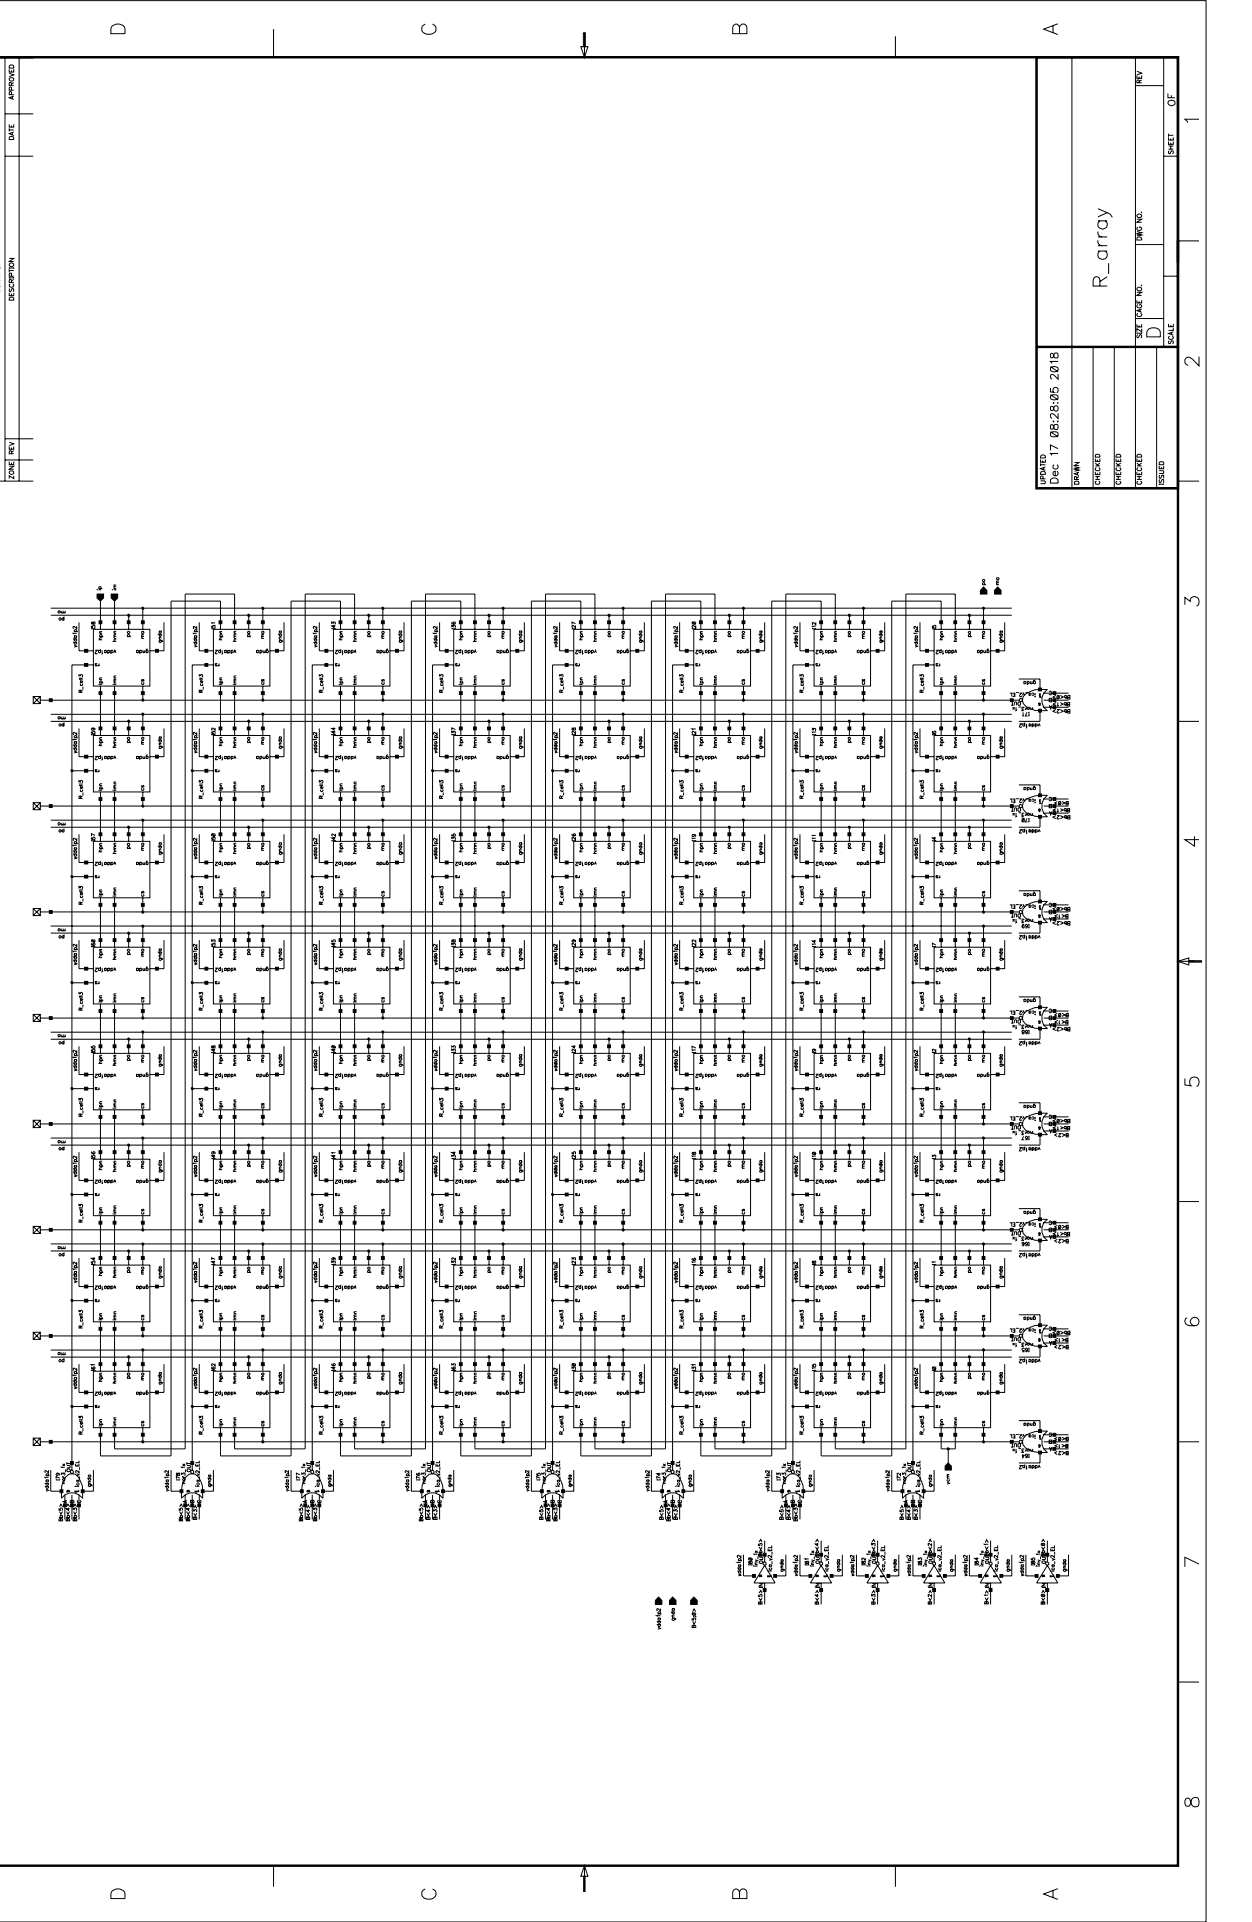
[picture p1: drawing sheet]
<svg xmlns="http://www.w3.org/2000/svg" width="375mm" height="576mm" viewBox="0 0 375 576" stroke-linecap="round" stroke-linejoin="round" font-family="sans-serif">
<g fill="none" stroke="#000" stroke-width=".3">
<path d="M-.1 17h353.5v61.6h-.5v-61.2h-352.9h10v-.4zM-.1 .2h361.7v576.2h-361.7M1.5 17.2v127.1M2.9 19.6h1.1l.1 .8h-1.3zM5.7 17.2v127.1M10 17.2h-10h353.1v61.4M33.4 8.1a2.35 2.35 0 0 1 4.1 .6v1.4h-4.3zM82 8.7v8.5M127.5 7.2a1.57 1.57 0 0 0-1.1 1.8 1.57 1.57 0 0 0 1.7 1.3 1.89 1.89 0 0 0 2-.5 1.89 1.89 0 0 0 .4-2l-.8-.6M174.1 14h2.1l-1 3.2zM174.9 9.8h.6v4.2h-.6zM175.2 9.8v7.4"/>
<path d="M221.7 8.2a1.16 1.16 0 0 0-1.2-1l-.6 .4-.2 2.5h4.2v-1.9a1.11 1.11 0 0 0-1.8-.7l-.4 .7v1.9M268.4 10.9v6.3M310.5 17h42.9v87.1h-.5v-86.7h-41.9v128.8h41.9v-42.1h.5v42.6h-42.9zM310.8 17.2h42.3v129.2h-42.3zM315.7 7.7v2.1M317.1 7.1l-4.2 1.6 4.2 1.7M321.4 17.2v129.2h6.3v-42.3h6.4v42.3h6.3v-42.3h6.4v42.3M340.4 17.2v86.9M348.9 17.2v86.9M1.5 34.1h8.5M2.8 37.3v.8h1.3v-.8M2.8 22l1.3 .5-1.3 .5"/>
<path d="M2.8 20.8v.8h1.3v-.8M2.8 38.5v.9M2.8 39h1.3M2.9 23.4l.9-.1 .3 .4a.68 .68 0 0 1-.7 .6 .68 .68 0 0 1-.6-.6zM3.4 28.4v-.8l-.5-.1-.1 .9h1.3M3.4 27v-.8h-.5l-.1 .8h1.3M3.4 25.6v-.8h-.5l-.1 .8h1.3M3.4 21.1v.5M3.4 37.6v.5M3.7 29v.7M3.7 39.8v.6M4.1 39.6l-1.3 .5 1.3 .6"/>
<path d="M4.1 28.8l-1.3 .5 1.3 .5M4.1 24.8l-.7 .4M340.4 25.7h8.5M340.8 22.6v.9h1.5v-.9M340.8 21.4l1.5 .6-1.5 .5M341.5 24.8l-.1-.7-.4-.1-.2 .8h1.5M341.5 23v.5M342.3 24l-.8 .4M350.2 28.1v1.2h2.1M350.3 30.4a1.11 1.11 0 0 1 1.2-.3 1.11 1.11 0 0 1 .8 .9 1.09 1.09 0 0 1-1.2 .7 1.09 1.09 0 0 1-.9-1zM351.2 28.6v.7M359.5 35.8h-4.3l.9 1"/>
<path d="M1.5 46.8h8.5M2.9 41h1.1l.1 .9h-1.3zM348.9 46.8h4.2M350.3 42.4v.9h1.5v-.9M350.3 41.2v.8h1.5v-.8M350.3 44.7h1.5M350.3 43.8h1.5M350.3 40.6h1.5M350.3 40.1v.9M350.6 45.2l-.3 .3 .1 .5 .4 .1 .4-.9h.3l.3 .3-.3 .6M351 41.5v.5M351 42.8v.5"/>
<path d="M351 43.8v.9M2.8 77.5h1.3l-1.3 .9h1.3M329.2 72.1a1.3 1.3 0 0 0 1.1 1.6M329.2 69.5a1.3 1.3 0 0 0 1.1 1.6M329.2 62.6l2.7 1.2a1.96 1.96 0 0 1 1.5 1.4M329.2 75.3h2.7M329.2 73.7h2.7M329.2 71.1h2.7M329.2 66.2h2.7M329.7 75.3a1.37 1.37 0 0 0-.2 2 1.37 1.37 0 0 0 2.1 0 1.37 1.37 0 0 0-.2-2M329.7 66.2a1.37 1.37 0 0 0-.2 2.1 1.37 1.37 0 0 0 2.1 0 1.37 1.37 0 0 0-.2-2.1M331.9 63.8l-2.7 1.3"/>
<path d="M332.4 78.9v3.3M340.4 73.3h8.5M340.8 69.5l1.5 .3-1.5 .3 1.5 .4-1.5 .2M340.8 65.7h1.5l-1.5 1h1.5M340.9 71.3a.78 .78 0 0 1 1-.2 .78 .78 0 0 1 .4 .9h-1.5zM340.9 64.5a.77 .77 0 0 1 .8-.3 .77 .77 0 0 1 .6 .7l-.4 .3h-.7l-.4-.3zM341.2 68.1l-.4 .3a.72 .72 0 0 0 .8 .7 .72 .72 0 0 0 .7-.7l-.4-.3h-.2v.3M342.2 63.6v.2zM359.5 72.2h-6.4v487.3h-353.2M2.8 87.8v.9h1.3v-.9M2.8 80.2v.3M2.8 80.7v.9"/>
<path d="M2.8 83.2v.2M2.8 83.3h1.3M2.8 81.1h1.3M2.8 80.4h1.3M2.9 89.4a.75 .75 0 0 1 1.2 .1v.5h-1.3zM2.9 86.6l-.1 .3 .1 .6 .5-.3 .1-.6h.5l.1 .3-.1 .6M3.1 85.2l-.2 .2a.61 .61 0 0 0 .6 .8 .61 .61 0 0 0 .5-1h-.2M3.4 84.7v-.8l-.5-.1-.1 .9h1.3M3.4 82.8v-.8h-.5l-.1 .8h1.3M3.4 88.1v.6M4.1 83.8l-.7 .5M4.1 80.2v.3"/>
<path d="M4.1 83.2v.2M329.7 85.8l-.1-2.4a.97 .97 0 0 0-1.6 0l-.3 .6v1.8h4.2M331.9 83l-2.2 1.4M340.4 95.5h8.5M340.8 97.2v.9h1.5v-.9M340.8 90v.9h1.5v-.9M340.8 87.7h1.5l-1.5 .9h1.5M340.8 99.8v.3M340.8 99.9h1.5M340.9 86.4a.65 .65 0 0 1 .9-.3 .65 .65 0 0 1 .2 1 .66 .66 0 0 1-.8 .1 .66 .66 0 0 1-.3-.8zM341.2 94l-.4 .3a.72 .72 0 0 0 .8 .7 .72 .72 0 0 0 .7-.7l-.4-.3M341.2 91.4l-.4 .2a.72 .72 0 0 0 .8 .7 .72 .72 0 0 0 .7-.7l-.3-.2h-.3v.2"/>
<path d="M341.5 90.4v.5M341.5 97.6v.5M341.8 92.8v.7M342.2 85.5v.2zM342.3 98.6v.9l-1.5-.9v.9M342.3 92.7l-1.5 .5 1.5 .5M342.3 99.8v.3M344.4 98.7a2.31 2.31 0 0 1 3.5 1v1.3h-4.1v-1.3zM348.9 82.8h4.2M350.3 97.1v.9h1.5v-.9M351 97.5v.5M351.3 99.7v.7"/>
<path d="M351.8 99.5l-1.5 .5 1.5 .5M351.8 98.3v.8h-1.5M310.8 103.8h42.3v.5h-42.3zM310.8 104.1h42.3M314.9 116.4v1.1l1 .1a.81 .81 0 0 1 0-1.2 .81 .81 0 0 1 1.2 .1 .81 .81 0 0 1-.3 1.2M314.9 118.4l2.3 1.5M314.9 109.9l2.3 1.6M315 118.7l.4-.2h1.4a.75 .75 0 0 1 .4 .7 .75 .75 0 0 1-.4 .6h-1.4a.78 .78 0 0 1-.4-1.1zM315 110.3a1.46 1.46 0 0 1 2.2 .3v.3a1.3 1.3 0 0 1-2.3 0zM315 106.1v1.1h.7l.2-.7a.64 .64 0 0 1 .6-.6 .64 .64 0 0 1 .7 .5l-.2 .9a.71 .71 0 0 1-1.1-.6l-.5-.8zM317.2 112.2v1.5l-1.1-1.1-.7-.3a.72 .72 0 0 0-.5 .7 .72 .72 0 0 0 .5 .7M317.2 108.4h-2.3l.5 .6"/>
<path d="M341.1 100.4l-.3 .3 .1 .5h.4l.4-.8h.3l.3 .3-.3 .6M350.6 102.2l-.3 .4 .1 .4 .4 .1 .4-.9h.3l.3 .4-.3 .5M350.7 100.8l-.4 .3a.68 .68 0 0 0 .7 .7 .68 .68 0 0 0 .7-.8l-.3-.2M359.5 107v2.8l-2-2.1a1.44 1.44 0 0 0-1.8-.4l-.5 .6v.8l.5 .6 .5 .2M1.5 138h8.5M1.5 131.6h8.5M2.8 139.8h1.3l-1.3 .9h1.3M2.8 138.5v.8h1.3v-.8M2.8 133.9v.8h1.3v-.8M2.8 132.6l1.3 .5-1.3 .5M3.4 136.1v-.8l-.5-.1-.1 .9h1.3M3.4 134.2v.5"/>
<path d="M3.4 138.8v.5M4.1 135.2l-.7 .5M312 137.8v.8h1.4v-.8M312 139.4h1.4M312 139v.8M312.1 136.7a.78 .78 0 0 1 .9-.2 .78 .78 0 0 1 .4 .9h-1.4zM312.6 138.1v.5M314.9 129.5l2.3 1.5M315 129.8l.4-.2h1.4a.75 .75 0 0 1 .4 .6 .75 .75 0 0 1-.4 .7h-1.4a.78 .78 0 0 1-.4-1.1zM315 127.5a.93 .93 0 0 0 .3 1.2l.4-.1 .2-.6a.64 .64 0 0 1 .6-.7 .64 .64 0 0 1 .7 .5l-.2 .9a.71 .71 0 0 1-1.1-.6l-.2-.6zM315 121.9a.75 .75 0 0 0 .4 1.2l.3-.1 .2-.6a.64 .64 0 0 1 .6-.7 .64 .64 0 0 1 .7 .6 .76 .76 0 0 1-.4 1 1.18 1.18 0 0 1-1.1-1.4zM315.8 126.3l.1 .1-.1 .1z"/>
<path d="M315.8 120.8h.1l-.1 .1zM316 139.4a.71 .71 0 0 0-.1 1 .71 .71 0 0 0 1.1 0 .71 .71 0 0 0-.1-1M317 126.4h.2l-.1 .1zM317.1 120.8v.1zM317.2 136h-2.3l.5 .6M317.2 134.6l-2.3-1.1v1.6M317.2 124v1.5l-1.1-1.1-.7-.3a.72 .72 0 0 0-.5 .7 .72 .72 0 0 0 .5 .6M322.1 140l1.4 .3-1.4 .4 1.4 .3-1.4 .3M322.1 138.7h1.4l-1.4 .9h1.4M328.4 137.5v.9h1.3v-.9M328.4 136.5l.3-.2h.7l.3 .4v.4h-1.3zM328.4 139.7h1.3"/>
<path d="M328.4 138.9l.8 .8M329 137.9v.5M329.7 138.9l-.7 .6M334.6 137.5v.9h1.4v-.9M334.6 139.7h1.4M334.6 138.9l.9 .8M334.9 136.3h.8l.3 .4v.4h-1.4v-.4zM335.3 137.9v.5M336 138.9l-.8 .6M340.8 137.5v.9h1.5v-.9M340.8 139.7h1.5M340.8 138.9l1 .8"/>
<path d="M341.2 136.3h.7l.4 .4v.4h-1.5v-.4zM341.5 137.9v.5M342.3 138.9l-.9 .6M347.5 139.7v.9h1.4v-.9M347.7 138.5h1l.2 .9h-1.4zM0 144.3h10M2.9 141.3h.9l.3 .3a.68 .68 0 0 1-.7 .7 .68 .68 0 0 1-.6-.7zM4.1 142.7v.8l-1.3-.8v.8M312 144.2h1.2l.2 .4-.2 .5h-1.2M312.1 141.6a.78 .78 0 0 1 .9-.2 .78 .78 0 0 1 .4 .9h-1.4zM312.7 143.6l-.1-.7-.5-.1-.1 .8h1.4M312.9 140.2v.7"/>
<path d="M313.4 140.1l-1.4 .5 1.4 .5M315 143.8a1.29 1.29 0 0 1 2.2 .3v.8h-2.3zM316.9 141.3a.74 .74 0 0 1 .2 1.1 .74 .74 0 0 1-1.2 0 .74 .74 0 0 1 .2-1.1h.3v1.4M322.3 144.4h1l.2 .8h-1.4zM322.8 143.8l-.1-.8-.5-.1-.1 .9h1.4M323.1 141.8v.6M323.5 141.6l-1.4 .5 1.4 .5M323.5 142.9l-.7 .5M328.4 141.5v.9h1.3v-.9M328.4 143.8h1.3M328.4 142.9h1.3M328.7 144.3l-.3 .2v.5l.3 .2 .9-.1 .1-.5-.3-.3"/>
<path d="M328.7 140.2l-.3 .2v.5l.3 .3 .9-.1 .1-.5-.3-.4M329 141.8v.6M329 142.9v.9M334.6 141.5v.9h1.4v-.9M334.6 143.8h1.4M334.6 142.9h1.4M334.9 144.3l-.3 .3 .3 .6h.8l.3-.3-.3-.6M334.9 140.2l-.3 .4 .3 .6h.8l.3-.4-.3-.6M335.3 141.8v.6M335.3 142.9v.9M340.8 141.5v.9h1.5v-.9M340.8 143.8h1.5"/>
<path d="M340.8 142.9h1.5M341.2 144.3l-.4 .3 .4 .6h.7l.4-.3-.4-.6M341.2 140.2l-.4 .4 .4 .6h.7l.4-.4-.4-.6M341.5 141.8v.6M341.5 142.9v.9M347.5 141.2l1.4 .1-.2 .7h-1.2M347.5 145.1v.2M347.5 145.2h1.4M347.7 143.8l-.2 .3 .2 .6 .3-.1 .5-.8 .4 .2-.2 .7M347.7 142.5l-.2 .4 .2 .6 .3-.1 .3-.8h.6l-.2 .9M348.2 140.1v.5M348.9 145.1v.2"/>
<path d="M353.1 144.3h6.4M29.1 178.2h1.9v1.2l-.9 .9-1-.9zM29.3 177h.1M29.6 176.9h.7M29.6 176.6h1.1M29.8 176.6l-.2-.3 .2-.3 .5 .1-.1 .5M33.3 178.2h2v1.2l-1 .9-1-.9zM33.8 177h.1M34.2 176.9h.7M34.2 176.6h.7M34.9 176l-.7 .1 .1 .5M34.9 175.5h-.7l.1 .5"/>
<path d="M294.5 174l.5-.2 .2 .1v.4l-.3 .1zM294.5 175.4h1.1M294.7 175.4l-.2-.3 .2-.3 .5 .1-.1 .5M294.9 176.1l1 1v1.1h-2v-1.1zM298.8 175.4h.7M298.8 173.3h.6v.5h-.5zM299.1 176.1l1 1v1.1h-1.9v-1.1zM299.5 174.8l-.7 .1 .2 .5M299.5 174.3h-.7v.2l.2 .3M15.2 184.5h288.1M15.2 182.4h288.1M17.5 183.2l.5 .1v.5h-.6z"/>
<path d="M18.3 183.2l.1 .6 .5-.1M18.9 183.2l.1 .6 .5-.1M19.2 185.4l-.3-.1-.3 .3 .3 .4 .3-.1M19.2 184.9v1.1M19.5 183.2v.6M21.9 192.6h1.1M21.9 191.6h1.1M22.2 193.5l.8 .3-.8 .3M22.2 190.7h.8M22.2 189.4h1.1M22.4 192.6l-.2 .4 .4 .2 .4-.2-.2-.4M22.4 191.6a.37 .37 0 0 0-.1 .6 .37 .37 0 0 0 .6 0 .37 .37 0 0 0-.1-.6"/>
<path d="M22.4 190.7l-.2 .3 .2 .3 .5-.1-.1-.5M22.4 189.4l-.2-.3 .4-.3 .4 .3-.2 .3M23 189.9h-1.1l.3 .3M23 187.8v.8l-.7-.7h-.3l-.1 .4 .3 .2M23.7 186.6v8.6h4.3M27.4 187.6v.6h.5l-.1-.6h.5l.2 .4-.2 .2M27.4 188.5v.2M27.4 188.6h1.1M27.5 186.6v.5h.3l.2-.6h.4l.1 .3a.36 .36 0 0 1-.4 .4 .36 .36 0 0 1-.3-.5zM28 188.8h16.9v17h-16.9zM28 199.4h-6.4v241.5M28.5 195h.7l-.6 .7a.31 .31 0 0 0 .1 .4 .31 .31 0 0 0 .4-.1l.1-.1"/>
<path d="M28.5 188.5v.2M29.1 199.2l-.4-.2-.2 .2 .6 .4-.3 .2-.3-.2M29.5 191.9h1.1M29.7 199.4l-.4 .4M29.7 199v.8M29.9 189.9h.7M29.9 191h1.1M30 191a.36 .36 0 0 1-.1-.6 .36 .36 0 0 1 .6 0l.1 .1-.1 .5M30.1 195.2l-.2-.2-.4 .2 .1 .5 .5-.1M30.1 180.3v8.5M30.1 194.7v1.1M30.6 195v1.1l.3-.2"/>
<path d="M30.6 191.3l-.7 .2 .2 .4M30.6 189.4l-.7 .1 .2 .4M31.4 195.2l.3-.2 .3 .4-.3 .4-.3-.2M31.4 195v.8M32.3 195.2l.2-.2 .4 .2v.4l-.2 .2-.4-.2M32.3 195v1.1M33.2 195.2a.36 .36 0 0 1 .6-.1 .36 .36 0 0 1 0 .5l-.1 .2-.5-.2M33.2 195v1.1M33.8 192.4h1.1M34.2 195.8l.2-.8 .4 .8M34.2 191.5h.7M34.2 189.9h.7"/>
<path d="M34.3 180.3v8.5M34.9 191.9h-.7l.1 .5M34.9 190.9l-.7 .1 .1 .5M34.9 190.4h-.7l.1 .5M34.9 189.3l-.7 .1 .1 .5M38.2 191h1.1M38.3 191a.37 .37 0 0 1 0-.6 .37 .37 0 0 1 .5 0 .37 .37 0 0 1-.1 .6M38.6 184.5v4.3M41 195.2l.1-.2 .4 .2v.4l-.2 .2-.3-.2M41 195v.8M41.9 195.2l.4-.2 .3 .4-.3 .4-.4-.2M41.9 195v1.1"/>
<path d="M42.5 191.5h.7M42.6 189.3h.4l.2 .5-.4 .2-.2-.1zM42.8 182.4v6.4M42.9 195l.1 .8 .4-.3M43.2 190.9l-.7 .1 .1 .5M43.2 190.4h-.7l.1 .5M43.4 195v.8M43.8 195.2l.2-.2 .4 .2v.4l-.2 .2-.4-.2M44.3 194.8l-.3-.1-.2 .2v.9M47.3 190.2h1.1M47.7 192.1h1v.5M47.7 191.7h.7"/>
<path d="M47.7 189.3h.7M47.8 192.1l-.1 .5 .3 .1 .4-.2-.2-.4M47.8 190.2v.6h.4l.2-.3-.2-.3M47.8 189.3l-.1 .4 .3 .2 .4-.3-.2-.3M48.4 191.1l-.7 .1 .2 .5M49.2 186.6v8.6h-4.3M58 192.6h1M58 191.6h1M58.3 193.5l.7 .3-.7 .3M58.3 190.7h.7M58.3 189.4h1M58.5 192.6l-.2 .5 .3 .1 .4-.1-.2-.5"/>
<path d="M58.5 191.6l-.2 .5 .3 .2 .4-.2-.2-.5M58.5 190.7l-.2 .1 .2 .5 .5-.1-.2-.5M58.5 189.4l-.2-.4 .3-.2 .4 .2-.2 .4M59 189.9h-1l.1 .3M59 187.8v.8l-.9-.7-.1 .5 .2 .1M59.7 186.6v8.6h4.3M63.5 187.6v.6h.4l-.1-.6h.2h.5l-.2 .6M63.5 188.5v.2M63.5 188.6h1M64 188.8h16.9v17h-16.9zM64 199.4h-6.4v241.5M64.5 195h.7l-.6 .7v.3l.4 .1 .2-.2"/>
<path d="M64.5 186.8h-1l.1 .3M64.5 188.5v.2M65.1 199.2l-.2-.2-.4 .2 .6 .4-.2 .2-.4-.2M65.6 191.9h1M65.7 199.4l-.5 .4M65.7 199v.8M65.9 189.9h.7M65.9 191h1M66.1 195.2a.33 .33 0 0 0-.5-.1 .33 .33 0 0 0 0 .5l.2 .2 .3-.2M66.1 191l-.2-.6 .3-.1 .4 .1-.2 .6M66.1 188.8v-8.5h-14.8v256.4h-21.2v-8.5M66.1 194.7v1.1"/>
<path d="M66.6 195v1.1l.3-.2M66.6 191.3l-.7 .1 .2 .5M66.6 189.4h-.7l.2 .5M67.4 195.2l.1-.2 .5 .2v.4l-.3 .2-.3-.2M67.4 195v.8M68.3 195.2a.36 .36 0 0 1 .5-.1 .36 .36 0 0 1 .1 .5l-.2 .2-.4-.2M68.3 195v1.1M69.3 195.2a.33 .33 0 0 1 .5-.1 .33 .33 0 0 1 0 .5l-.1 .2-.4-.2M69.3 195v1.1M69.8 192.4h1M70.2 195.8l.2-.8 .4 .8M70.2 191.5h.6"/>
<path d="M70.2 189.9h.6M70.3 188.8v-10.6h-14.8v256.3h-21.2v-6.3M70.8 191.9h-.6l.1 .5M70.8 190.9l-.6 .1 .1 .5M70.8 190.4h-.6l.1 .5M70.8 189.3l-.6 .1 .1 .5M74.1 186.2h.9v.9h-.9zM74.2 189.5l.4-.2 .3 .2v.4l-.4 .1-.3-.1zM74.2 191h1M74.4 191l-.2-.6 .3-.1 .4 .1-.2 .6M74.6 184.5v4.3M76.9 195.2l.5-.2 .2 .4-.2 .4-.5-.2"/>
<path d="M76.9 195v.8M77.9 195.2l.4-.2 .2 .4-.2 .4-.4-.2M77.9 195v1.1M78.5 189.5l.5-.2 .1 .6-.4 .1-.2-.1zM78.5 191.5h.6M78.8 182.4v6.4M78.9 195l.2 .8 .4-.3M79.1 190.9l-.6 .1 .1 .5M79.1 190.4h-.6l.1 .5M79.5 195v.8M79.8 195.2l.4-.2 .3 .4-.3 .4-.4-.2M80.3 194.8h-.4l-.1 1"/>
<path d="M83.4 190.2h1M83.7 192.1h.9l.1 .5M83.7 191.7h.7M83.7 189.3h.7M83.9 192.1l-.2 .4 .3 .2 .4-.1-.1-.5M83.9 190.2l-.2 .2 .2 .4h.4v-.6M83.9 189.3l-.2 .3 .3 .3 .4-.2-.1-.4M84.4 191.1l-.7 .2 .2 .4M85.1 186.6v8.6h-4.2M94 192.6h1M94 191.6h1M94.3 193.5l.7 .3-.7 .3"/>
<path d="M94.3 190.7h.7M94.3 189.4h1.1M94.5 192.6l-.2 .4 .3 .2 .4-.1-.1-.5M94.5 191.6a.36 .36 0 0 0-.1 .6 .36 .36 0 0 0 .6-.1l-.1-.5M94.5 190.7l-.2 .3 .2 .3 .5-.1-.1-.5M94.5 189.4l-.2-.3 .3-.3 .4 .2-.1 .4M95 189.9h-1l.1 .3M95 187.8v.8l-.6-.7h-.4v.4l.2 .2M95.7 186.6v8.6h4.3M99.5 187.1v-.6l.4 .4 .1-.4h.4l.2 .5-.3 .2M99.5 188.5v.2M99.5 188.6h1.1"/>
<path d="M100 188.8h16.9v17h-16.9zM100 199.4h-6.4v241.5M100.1 187.5v.7l-.6-.5h1.1M100.6 195h.6l-.5 .5a.34 .34 0 0 0-.1 .5 .34 .34 0 0 0 .5 0v-.1M100.6 188.5v.2M101.1 199.2l-.5-.1v.2l.5 .4-.5-.1M101.6 191.9h1.1M101.7 199.4l-.4 .4M101.7 199v.8M101.9 189.9h.8M101.9 191h1.1M102.1 191a.37 .37 0 0 1-.1-.6 .37 .37 0 0 1 .6 0 .37 .37 0 0 1-.1 .6"/>
<path d="M102.1 188.8v-8.5h-14.8v256.4h-21.2v-8.5M102.2 195.2a.36 .36 0 0 0-.5-.1 .36 .36 0 0 0-.1 .5l.1 .2 .5-.2M102.2 194.7v1.1M102.7 195v1.1l.2-.2M102.7 191.3l-.8 .2 .3 .4M102.7 189.4l-.8 .1 .3 .4M103.3 195.2a.36 .36 0 0 1 .6-.1 .36 .36 0 0 1 0 .5l-.1 .2-.5-.2M103.3 195v.8M104.4 195.2a.33 .33 0 0 1 .4-.1 .33 .33 0 0 1 .1 .5l-.2 .2-.3-.2M104.4 195v1.1M105.3 195.2l.3-.2 .3 .2v.4l-.3 .2-.3-.2M105.3 195v1.1"/>
<path d="M105.8 192.4h1.1M106.1 195.8l.4-.8 .2 .8M106.1 191.5h.8M106.1 189.9h.8M106.3 188.8v-10.6h-14.8v256.3h-21.2v-6.3M106.9 191.9h-.7l-.1 .2 .3 .3M106.9 190.9l-.8 .1 .3 .5M106.9 190.4h-.8l.3 .5M106.9 189.3l-.8 .2 .3 .4M110.2 191h1.1M110.4 191l-.1-.2a.36 .36 0 0 1 .2-.5 .36 .36 0 0 1 .5 .2l-.2 .5M110.5 184.5v4.3"/>
<path d="M113 195.2l.3-.2 .3 .4-.3 .4-.3-.2M113 195v.8M113.9 195.2l.3-.2 .3 .2v.4l-.2 .2-.4-.2M113.9 195v1.1M114.4 191.5h.8M114.6 189.3h.4l.2 .5-.3 .2-.3-.1-.2-.1zM114.8 182.4v6.4M114.9 195l.1 .8 .5-.3M115.2 190.9l-.8 .1 .3 .5M115.2 190.4h-.7l-.1 .2 .3 .3M115.5 195v.8M115.9 195.2l.3-.2a.35 .35 0 0 1 .2 .5 .35 .35 0 0 1-.5 .1"/>
<path d="M116.3 194.8h-.4v1M119.4 190.2h1.1M119.7 192.1h1v.5M119.7 191.7h.8M119.7 189.3h.8M119.9 192.1l-.2 .2a.35 .35 0 0 0 .4 .4 .35 .35 0 0 0 .2-.6M119.9 190.2l-.2 .2 .2 .4h.4l.2-.3-.2-.3M119.9 189.3l-.2 .3 .3 .3 .5-.3-.2-.3M120.5 191.1l-.8 .2 .2 .4M121.1 186.6v8.6h-4.2M129.9 192.6h1.1M129.9 191.6h1.1"/>
<path d="M130.4 193.5l.6 .3-.6 .3M130.4 190.7h.6M130.4 189.4h1M130.4 192.6v.5l.2 .1 .4-.2-.1-.4M130.4 191.6v.5l.2 .2 .4-.2-.1-.5M130.4 190.7v.6l.6-.1-.1-.5M130.4 189.4v-.4l.2-.2 .4 .3-.1 .3M131 189.9h-1.1l.3 .3M131 187.8v.8l-.6-.7-.5 .2 .3 .4M131.8 186.6v8.6h4.2M135.4 188.2v-.6l.5 .3v-.3h.5l.1 .2-.1 .4M135.4 188.5v.2"/>
<path d="M135.4 188.6h1.1M135.6 186.5l-.2 .4 .3 .2h.7l.1-.2-.1-.4h-.4l-.1 .3 .3 .3M136 188.8h17v17h-17zM136 199.4h-6.3v241.5M136.5 195h.7l-.5 .5-.1 .5 .4 .1 .2-.2M136.5 188.5v.2M137.1 199.2l-.4-.2-.2 .2 .6 .4-.2 .2-.4-.2M137.6 191.9h1.1M137.7 199.4l-.4 .4M137.7 199v.8M138 189.9h.7M138 191h1"/>
<path d="M138.1 191l-.1-.6a.36 .36 0 0 1 .5 0 .36 .36 0 0 1 0 .6M138.1 195.2l-.1-.2-.4 .2v.4l.2 .2 .3-.2M138.1 188.8v-8.5h-14.8v256.4h-21.2v-8.5M138.1 194.7v1.1M138.7 195v1.1l.2-.2M138.7 191.3l-.7 .1 .1 .5M138.7 189.4h-.7l.1 .5M139.4 195.2a.33 .33 0 0 1 .5-.1 .33 .33 0 0 1 0 .5l-.1 .2-.4-.2M139.4 195v.8M140.3 195.2l.3-.2 .3 .2v.5l-.6-.1M140.3 195v1.1M141.4 195.2l.3-.2a.35 .35 0 0 1 .2 .5 .35 .35 0 0 1-.5 .1"/>
<path d="M141.4 195v1.1M141.8 192.4h1.1M142.2 195.8l.3-.8 .3 .8M142.2 191.5h.7M142.2 189.9h.7M142.4 188.8v-10.6h-14.8v256.3h-21.3v-6.3M142.9 191.9h-.7l.2 .5M142.9 190.9l-.7 .1 .2 .5M142.9 190.4h-.7l.2 .5M142.9 189.3l-.7 .1 .2 .5M146.3 191h1M146.4 191l-.1-.6a.36 .36 0 0 1 .5 0 .36 .36 0 0 1 0 .6"/>
<path d="M146.6 184.5v4.3M149 195.2l.2-.2 .4 .2-.1 .5-.5-.1M149 195v.8M149.9 195.2a.36 .36 0 0 1 .5-.1 .36 .36 0 0 1 .1 .5l-.2 .2-.4-.2M149.9 195v1.1M150.5 191.5h.7M150.6 189.3h.4l.2 .5-.4 .2-.2-.1zM150.8 182.4v6.4M150.9 195v.7l.3 .1 .2-.3M151.2 190.9l-.7 .1 .2 .5M151.2 190.4h-.7l.2 .5M151.4 195v.8"/>
<path d="M151.9 195.2l.2-.2 .4 .2v.4l-.3 .2-.3-.2M152.3 194.8l-.4 .1v.9M155.4 190.2h1M155.8 192.1h.9l.1 .5M155.8 191.7h.6M155.8 189.3h.6M155.9 192.1l-.1 .5 .2 .1 .4-.1-.1-.5M155.9 190.2l-.1 .1 .1 .5 .5-.2-.1-.4M155.9 189.3l-.1 .4 .2 .2 .4-.2-.1-.4M156.4 191.1l-.6 .1 .1 .5M157.2 186.6v8.6h-4.2M166 192.6h1"/>
<path d="M166 191.6h1M166.3 193.5l.7 .3-.7 .3M166.3 190.7h.7M166.3 189.4h1.1M166.5 192.6l-.2 .5 .3 .1 .4-.1-.2-.5M166.5 191.6l-.2 .5 .3 .2 .4-.2-.2-.5M166.5 190.7l-.2 .1 .2 .5 .5-.1-.2-.5M166.5 189.4l-.2-.4 .3-.2 .4 .2-.2 .4M167 189.9h-1l.2 .3M167 187.8v.8l-.9-.7-.1 .5 .3 .1M167.8 186.6v8.6h4.2M171.5 188.5v.2"/>
<path d="M171.5 188.6h1M172 188.8h16.9v17h-16.9zM172 199.4h-6.3v241.5M172.5 195h.8l-.7 .7v.3l.4 .1 .2-.2M172.5 187.6v.6l-.6-.6h-.4v.5l.3 .1M172.5 187.1l-1-.6v.7M172.5 188.5v.2M173.1 199.2l-.2-.2-.4 .2 .6 .4-.2 .2-.4-.2M173.6 191.9h1M173.7 199.4l-.4 .4M173.7 199v.8M174 189.9h.6"/>
<path d="M174 191h1M174.1 195.2l-.3-.2a.35 .35 0 0 0-.2 .5 .35 .35 0 0 0 .5 .1M174.1 191l-.1-.5 .3-.2 .3 .1v.6M174.1 188.8v-8.5h-14.8v256.4h-21.2v-8.5M174.1 194.7v1.1M174.6 195v1.1l.3-.2M174.6 191.3l-.6 .2 .1 .4M174.6 189.4l-.6 .1 .1 .4M175.4 195.2l.3-.2 .3 .2-.1 .5-.5-.1M175.4 195v.8M176.4 195.2a.33 .33 0 0 1 .5-.1 .33 .33 0 0 1 0 .5l-.1 .2-.4-.2M176.4 195v1.1"/>
<path d="M177.3 195.2a.33 .33 0 0 1 .5-.1 .33 .33 0 0 1 .1 .5l-.2 .2-.4-.2M177.3 195v1.1M177.9 192.4h1M178.2 195.8l.3-.8 .3 .8M178.2 191.5h.7M178.2 189.9h.7M178.4 188.8v-10.6h-14.9v256.3h-21.1v-6.3M178.9 191.9h-.6l.1 .5M178.9 190.9l-.7 .1 .2 .5M178.9 190.4h-.7l.2 .5M178.9 189.3l-.7 .2 .2 .4M182.3 191h1"/>
<path d="M182.4 191l-.1-.5 .3-.2 .3 .1v.6M182.4 189.4l.5 .1v.4l-.3 .1-.3-.2zM182.6 184.5v4.3M185.1 195.2l.3-.2a.35 .35 0 0 1 .2 .5 .35 .35 0 0 1-.5 .1M185.1 195v.8M186 195.2l.3-.2a.35 .35 0 0 1 .2 .5 .35 .35 0 0 1-.5 .1M186 195v1.1M186.5 191.5h.7M186.7 189.3h.4v.6l-.3 .1-.3-.2zM186.8 182.4v6.4M186.9 195l.2 .8 .4-.3M187.2 190.9l-.7 .1 .2 .5"/>
<path d="M187.2 190.4h-.6l.1 .5M187.5 195v.8M187.9 195.2l.4-.2a.35 .35 0 0 1 .2 .5 .35 .35 0 0 1-.6 .1M188.4 194.8h-.5v1M191.4 190.2h1M191.7 192.1h1l.1 .5M191.7 191.7h.7M191.7 189.3h.7M191.9 192.1l-.2 .4 .4 .2 .3-.1-.1-.5M191.9 190.2l-.2 .2 .2 .4h.4v-.6M191.9 189.3l-.2 .3 .4 .3 .3-.2-.1-.4M192.4 191.1l-.7 .2 .3 .4"/>
<path d="M193.2 186.6v8.6h-4.3M202 192.6h1.1M202 191.6h1.1M202.3 193.5l.8 .3-.8 .3M202.3 190.7h.8M202.3 189.4h1.1M202.5 192.6l-.2 .4 .4 .2 .4-.2-.2-.4M202.5 191.6l-.1 .2a.36 .36 0 0 0 .2 .5 .36 .36 0 0 0 .5-.2l-.2-.5M202.5 190.7l-.2 .3 .2 .3 .5-.1-.1-.5M202.5 189.4l-.2-.3 .4-.3 .4 .3-.2 .3M203.1 189.9h-1.1l.2 .3M203.1 187.8v.8l-.7-.7h-.3l-.1 .4 .2 .2"/>
<path d="M203.8 186.6v8.6h4.2M207.5 188.5v.2M207.5 188.6h1.1M207.5 186.5l1.1 .7M207.6 186.6h.9a.48 .48 0 0 1-.5 .6 .48 .48 0 0 1-.4-.6zM208 188.8h17v17h-17zM208 199.4h-6.4v241.5M208.6 195h.7l-.5 .5a.34 .34 0 0 0-.1 .5 .34 .34 0 0 0 .5 0v-.1M208.6 187.6v.6l-.8-.6-.3 .2 .2 .4M208.6 188.5v.2M209.1 199.2l-.5-.1v.2l.4 .1 .1 .3-.5-.1M209.6 191.9h1.1"/>
<path d="M209.8 199.4l-.4 .4M209.8 199v.8M209.9 189.9h.8M209.9 191h1.1M210.1 191a.37 .37 0 0 1-.1-.6 .37 .37 0 0 1 .6 0 .37 .37 0 0 1-.1 .6M210.1 188.8v-8.5h-14.8v256.4h-21.2v-8.5M210.2 195.2l-.3-.2-.3 .2 .1 .5 .5-.1M210.2 194.7v1.1M210.7 195v1.1l.3-.2M210.7 191.3l-.8 .2 .3 .4M210.7 189.4l-.8 .1 .3 .4M211.5 195.2a.33 .33 0 0 1 .4-.1 .33 .33 0 0 1 .1 .5l-.2 .2-.3-.2"/>
<path d="M211.5 195v.8M212.4 195.2a.33 .33 0 0 1 .5-.1 .33 .33 0 0 1 0 .5l-.2 .2-.3-.2M212.4 195v1.1M213.3 195.2l.3-.2 .3 .2-.1 .5-.5-.1M213.3 195v1.1M213.8 192.4h1.1M214.2 195.8l.3-.8 .4 .8M214.2 191.5h.7M214.2 189.9h.7M214.3 188.8v-10.6h-14.8v256.3h-21.1v-6.3M214.9 191.9h-.6l-.1 .2 .2 .3M214.9 190.9l-.7 .1 .2 .5"/>
<path d="M214.9 190.4h-.7l.2 .5M214.9 189.3l-.7 .2 .2 .4M218.2 191h1.1M218.4 191a.37 .37 0 0 1-.1-.6 .37 .37 0 0 1 .6 0 .37 .37 0 0 1-.1 .6M218.7 184.5v4.3M221 195.2l.4-.2 .2 .4-.2 .4-.4-.2M221 195v.8M222 195.2l.2-.2 .4 .2-.1 .5-.5-.1M222 195v1.1M222.5 191.5h.7M222.6 189.3h.5l.1 .3-.1 .3-.3 .1-.3-.2zM222.9 182.4v6.4"/>
<path d="M223 195l.1 .8 .4-.3M223.2 190.9l-.7 .1 .2 .5M223.2 190.4h-.6l-.1 .2 .2 .3M223.5 195v.8M223.9 195.2a.33 .33 0 0 1 .5-.1 .33 .33 0 0 1 0 .5l-.1 .2-.4-.2M224.3 194.8h-.4v1M227.4 190.2h1.1M227.8 192.1h.9v.5M227.8 191.7h.7M227.8 189.3h.7M227.9 192.1l-.1 .5 .3 .1 .4-.2-.2-.4M227.9 190.2v.6h.4l.2-.3-.2-.3"/>
<path d="M227.9 189.3l-.1 .4 .3 .2 .4-.3-.2-.3M228.5 191.1l-.7 .1 .2 .5M229.2 186.6v8.6h-4.2M238 192.6h1.1M238 191.6h1.1M238.4 193.5l.7 .3-.7 .3M238.4 190.7h.7M238.4 189.4h1M238.5 192.6l-.1 .5 .2 .1 .5-.2-.2-.4M238.5 191.6l-.1 .5a.36 .36 0 0 0 .5 .1 .36 .36 0 0 0 0-.6M238.5 190.7v.6l.5-.1-.1-.5M238.5 189.4l-.1-.4 .2-.2 .5 .3-.2 .3"/>
<path d="M239.1 189.9h-1.1l.2 .3M239.1 187.8v.8l-.7-.7-.4 .2 .2 .4M239.8 186.6v8.6h4.3M243.6 188.5v.2M243.6 188.6h1M244.1 188.8h16.9v17h-16.9zM244.1 199.4h-6.4v241.5M244.6 195h.7l-.6 .5v.5l.3 .1 .3-.2M244.6 187.8h-1l.1 .3M244.6 186.6v.8l-.8-.7-.2 .1 .1 .5M244.6 188.5v.2M245.2 199.2l-.5-.1-.1 .1 .6 .4-.3 .2-.3-.2"/>
<path d="M245.7 191.9h1M245.8 199.4l-.5 .4M245.8 199v.8M246 189.9h.7M246 191h1M246.1 191l-.1-.6a.36 .36 0 0 1 .6 0 .36 .36 0 0 1-.1 .6M246.2 195.2a.33 .33 0 0 0-.5-.1 .33 .33 0 0 0 0 .5l.1 .2 .4-.2M246.2 188.8v-8.5h-14.8v256.4h-21.3v-8.5M246.2 194.7v1.1M246.7 195v1.1l.2-.2M246.7 191.3l-.7 .1 .2 .5M246.7 189.4h-.7l.2 .5"/>
<path d="M247.5 195.2l.1-.2 .4 .2v.4l-.2 .2-.3-.2M247.5 195v.8M248.4 195.2l.2-.2 .4 .2-.1 .5-.5-.1M248.4 195v1.1M249.4 195.2a.33 .33 0 0 1 .5-.1 .33 .33 0 0 1 0 .5l-.2 .2-.3-.2M249.4 195v1.1M249.9 192.4h1M250.2 195.8l.3-.8 .3 .8M250.2 191.5h.7M250.2 189.9h.7M250.4 188.8v-10.6h-14.8v256.3h-21.3v-6.3M250.9 191.9h-.7l.2 .5"/>
<path d="M250.9 190.9l-.7 .1 .2 .5M250.9 190.4h-.7l.2 .5M250.9 189.3l-.7 .1 .2 .5M254.3 191h1M254.5 191l-.2-.6a.36 .36 0 0 1 .6 0 .36 .36 0 0 1-.1 .6M254.6 184.5v4.3M257 195.2l.3-.2 .3 .2-.1 .5-.5-.1M257 195v.8M258 195.2a.33 .33 0 0 1 .5-.1 .33 .33 0 0 1 0 .5l-.1 .2-.4-.2M258 195v1.1M258.5 191.5h.7M258.7 189.3l.5 .2v.4l-.2 .1-.5-.1z"/>
<path d="M258.9 182.4v6.4M259 195l.1 .8 .4-.3M259.2 190.9l-.7 .1 .2 .5M259.2 190.4h-.7l.2 .5M259.5 195v.8M259.9 195.2l.3-.2 .3 .2-.1 .5-.5-.1M260.4 194.8h-.4l-.1 1M263.5 190.2h1M263.8 192.1h.9l.1 .5M263.8 191.7h.7M263.8 189.3h.7M264 192.1l-.2 .5 .2 .1 .5-.1-.2-.5"/>
<path d="M264 190.2l-.2 .1 .2 .5 .5-.2-.2-.4M264 189.3l-.2 .4 .2 .2 .5-.2-.2-.4M264.5 191.1l-.7 .1 .2 .5M265.2 186.6v8.6h-4.2M274 192.6h1.1M274 191.6h1.1M274.4 193.5l.7 .3-.7 .3M274.4 190.7h.7M274.4 189.4h1.1M274.5 192.6l-.1 .4 .3 .2 .4-.1-.1-.5M274.5 191.6l-.1 .5 .3 .2 .4-.2-.1-.5M274.5 190.7l-.1 .3 .1 .3 .6-.1-.1-.5"/>
<path d="M274.5 189.4l-.1-.3 .3-.3 .4 .2-.1 .4M275.1 189.9h-1.1l.2 .3M275.1 187.8v.8l-.6-.7h-.4l-.1 .5 .3 .1M275.8 186.6v8.6h4.2M279.5 187.6v.6h.5v-.6h.5l.1 .6h-.2M279.5 188.5v.2M279.5 188.6h1.1M280 188.8h17v17h-17zM280 199.4h-6.3v241.5M280.6 195h.7l-.7 .8 .2 .3 .4-.2M280.6 188.5v.2M281.1 199.2l-.5-.1v.2l.5 .4-.5-.1"/>
<path d="M281.7 191.9h1M281.7 199.4l-.3 .4M281.7 199v.8M282 189.9h.7M282 191h1.1M282.2 195.2a.33 .33 0 0 0-.5-.1 .33 .33 0 0 0 0 .5l.1 .2 .4-.2M282.2 191a.36 .36 0 0 1-.1-.6 .36 .36 0 0 1 .6 0l-.1 .6M282.2 188.8v-8.5h-14.9v256.4h-21.1v-8.5M282.2 194.7v1.1M282.7 195v1.1l.2-.2M282.7 191.3l-.7 .2 .2 .4M282.7 189.4l-.7 .1 .2 .4"/>
<path d="M283.4 195.2a.36 .36 0 0 1 .5-.1 .36 .36 0 0 1 .1 .5l-.1 .2-.5-.2M283.4 195v.8M284.5 195.2a.33 .33 0 0 1 .4-.1 .33 .33 0 0 1 .1 .5l-.2 .2-.3-.2M284.5 195v1.1M285.4 195.2l.2-.2 .4 .2v.4l-.3 .2-.3-.2M285.4 195v1.1M285.9 192.4h1M286.2 195.8l.4-.8 .2 .8M286.2 191.5h.7M286.2 189.9h.7M286.4 188.8v-10.6h-14.8v256.3h-21.2v-6.3M286.9 191.9l-.7 .1 .3 .4"/>
<path d="M286.9 190.9l-.7 .1 .3 .5M286.9 190.4h-.7l.3 .5M286.9 189.3l-.7 .2 .3 .4M290.3 191h1.1M290.5 191a.36 .36 0 0 1-.1-.6 .36 .36 0 0 1 .6 0l-.1 .6M290.5 189.4l.5 .1-.1 .4-.3 .1-.3-.2zM290.6 184.5v4.3M293.1 195.2a.33 .33 0 0 1 .5-.1 .33 .33 0 0 1 0 .5l-.2 .2-.3-.2M293.1 195v.8M294 195.2l.2-.2 .4 .2v.4l-.2 .2-.4-.2M294 195v1.1M294.5 191.5h.7"/>
<path d="M294.7 189.3h.4v.6l-.2 .1-.4-.2zM294.9 182.4v6.4M295 195l.1 .8 .4-.3M295.2 190.9l-.7 .1 .3 .5M295.2 190.4h-.6l-.1 .2 .3 .3M295.5 195v.8M296 195.2l.3-.2 .3 .4-.3 .4-.3-.2M296.4 194.8h-.4v1M299.4 190.2h1.1M299.8 192.1h1v.5M299.8 191.7h.7M299.8 189.3h.7"/>
<path d="M299.9 192.1a.35 .35 0 0 0 .2 .6 .35 .35 0 0 0 .4-.4l-.1-.2M299.9 190.2l-.1 .2 .1 .4h.5l.1-.3-.1-.3M299.9 189.3l-.1 .3 .3 .3 .4-.3-.1-.3M300.5 191.1l-.7 .2 .2 .4M301.2 186.6v8.6h-4.2M355.2 181.4v-2.2l1.6 1.2a1.37 1.37 0 0 1 1.6-1.5 1.37 1.37 0 0 1 1.1 1.9l-.2 .6-.6 .4M10 208.9h2.1v2.1h-2.1zM10 208.9l2.1 2.1M12.1 210h293.3M12.1 208.9l-2.1 2.1M15.2 216.4h288.1M15.2 214.2h288.1"/>
<path d="M17.5 215l.5 .1v.4l-.2 .2-.4-.2zM17.8 217.2h.5v.3l-.2 .3-.3-.2zM18.3 214.9l.2 .8 .4-.3M18.9 214.9l.2 .8 .4-.3M19.2 217.2l-.4-.1-.2 .3 .3 .4 .3-.2M19.2 216.7v1.1M19.5 214.9v.8M23 219.7v.6l-.8-.6-.3 .2 .3 .3M23.7 202.9v-.5l.4 .2a.34 .34 0 0 1 .4-.3 .34 .34 0 0 1 .3 .4l-.2 .3M23.7 218.5v8.4h4.3M23.7 203.7h1.1M23.7 203.4h1.1"/>
<path d="M24.2 207.6v-.6h-.4l-.1 .6h1.1M24.2 205v.6l.5-.1-.1-.5M24.6 204.2l.2 .3-.4 .3-.3-.2v-.4h.3v.6M24.8 207l-.6 .3M24.9 205.9v.9M27.4 219.4v.5l.5 .1-.2-.4 .2-.3h.4l.2 .4-.2 .3M27.7 218.4l.4 .3-.2 .3-.4-.1 .1-.5h.7l.2 .2-.2 .4M29.5 205.3h1.1M29.9 204.8h1.1M29.9 203.8h.7M30 204.8l-.1-.2 .1-.4 .5 .1v.5M30.1 205.8v14.8"/>
<path d="M30.6 203.3h-.7v.3l.2 .2M33.8 205.3h1.1M34.2 204.8h.7M34.2 203.3h.7M34.3 205.8v14.8M34.9 204.2l-.7 .1 .1 .5M34.9 203.7h-.7l.1 .5M34.9 202.7l-.7 .1 .1 .5M38.6 216.4v4.2M42.6 204.7v.6h.4l.2-.3-.2-.3M42.6 203.8l-.1 .5 .2-.1 .1-.4h.3l-.1 .5M42.8 205.8v4.2"/>
<path d="M42.8 214.2v6.4M49.2 218.5v8.4h-4.3M59 219.7v.6l-.8-.6h-.2v.5h.2M59.7 202.9v-.5l.5 .2v-.2l.3-.1 .3 .2-.2 .5M59.7 218.5v8.4h4.3M59.7 203.7h1.1M59.7 203.4h1.1M60.3 207.6l-.1-.6h-.5v.6h1.1M60.3 205l-.2 .3 .2 .3 .5-.1-.1-.5M60.7 204.2l.1 .4-.3 .2-.4-.5 .3-.1v.6M60.8 207l-.5 .3M60.9 205.9v.9"/>
<path d="M63.5 219.4v.5l.4 .1-.1-.5 .5-.2 .2 .2-.2 .5M64.5 218.3v.7l-.5-.5-.4-.1-.1 .5 .2 .1M65.6 205.3h1M65.9 204.8h1M65.9 203.8h.7M66.1 204.8h-.2l.2-.6 .5 .1-.2 .5M66.1 205.8v14.8M66.6 203.3h-.7l.2 .5M69.8 205.3h1M70.2 204.8h.6M70.2 203.3h.6M70.3 205.8v14.8"/>
<path d="M70.8 204.2l-.6 .1 .1 .5M70.8 203.7h-.6l.1 .5M70.8 202.7l-.6 .1 .1 .5M74.6 216.4v4.2M78.6 204.7l-.1 .1 .1 .5 .5-.2-.1-.4M78.6 203.8h-.1v.5h.2l.2-.5h.2v.5h-.1M78.8 205.8v4.2M78.8 214.2v6.4M85.1 218.5v8.4h-4.2M95 219.7v.6l-.9-.6-.1 .4 .2 .1M95.7 202.9v-.5l.5 .2a.34 .34 0 0 1 .3-.3 .34 .34 0 0 1 .3 .4l-.2 .3M95.7 218.5v8.4h4.3"/>
<path d="M95.7 203.7h1.1M95.7 203.4h1.1M96.2 207.6v-.6h-.4l-.1 .6h1.1M96.2 205l-.1 .3 .1 .3 .5-.1v-.5M96.7 204.2l.1 .3-.3 .3-.4-.5 .3-.1v.6M96.8 207l-.6 .3M96.9 205.9v.9M100.1 219.2v.8l-.6-.5h1.1M100.1 218.2v.8l-.6-.5h1.1M101.6 205.3h1.1M101.9 204.8h1.1M101.9 203.8h.8"/>
<path d="M102.1 204.8l-.2-.2 .2-.4 .5 .1-.1 .5M102.1 205.8v14.8M102.7 203.3h-.7l-.1 .3 .3 .2M105.8 205.3h1.1M106.1 204.8h.8M106.1 203.3h.8M106.3 205.8v14.8M106.9 204.2l-.8 .2 .3 .4M106.9 203.7h-.7l-.1 .3 .3 .2M106.9 202.7l-.8 .2 .3 .4M110.5 216.4v4.2M114.6 204.7l-.2 .1 .2 .5h.4l.2-.3-.2-.3"/>
<path d="M114.6 203.8l-.1 .5 .3-.1 .1-.4h.2l-.1 .5M114.8 205.8v4.2M114.8 214.2v6.4M121.1 218.5v8.4h-4.2M131 219.7v.6l-.7-.6-.4 .2 .3 .3M131.8 202.9v-.5l.3 .2 .5-.3 .2 .2-.2 .5M131.8 218.5v8.4h4.2M131.8 203.7h1M131.8 203.4h1M132.3 207.6l-.1-.6h-.4v.6h1M132.3 205l-.2 .1 .2 .5 .5-.1-.2-.5M132.6 204.2l.2 .4-.2 .2-.5-.2v-.4h.3v.6"/>
<path d="M132.8 207l-.5 .3M132.9 205.9v.9M135.4 219.9v-.6l.5 .4v-.4h.5l.1 .3-.1 .4M136.5 218.8l-1.1-.5v.7M137.6 205.3h1.1M138 204.8h1M138 203.8h.7M138.1 204.8v-.6l.5 .1-.1 .5M138.1 205.8v14.8M138.7 203.3h-.7l.1 .5M141.8 205.3h1.1M142.2 204.8h.7"/>
<path d="M142.2 203.3h.7M142.4 205.8v14.8M142.9 204.2l-.7 .1 .2 .5M142.9 203.7h-.7l.2 .5M142.9 202.7l-.7 .1 .2 .5M146.6 216.4v4.2M150.6 204.7v.6h.4l.2-.3-.2-.3M150.6 203.8l-.1 .5h.3v-.5h.3l-.1 .5M150.8 205.8v4.2M150.8 214.2v6.4M157.2 218.5v8.4h-4.2M167 219.7v.6l-.7-.6h-.3v.5h.3"/>
<path d="M167.8 202.9v-.5l.4 .2v-.2l.3-.1 .3 .2-.2 .5M167.8 218.5v8.4h4.2M167.8 203.7h1M167.8 203.4h1M168.3 207.6v-.4l-.3-.2-.2 .6h1M168.3 205l-.2 .3 .2 .3 .5-.1-.1-.5M168.7 204.2l.1 .4-.3 .2-.4-.5 .4-.1v.6M168.8 207l-.5 .3M169 205.9v.9M171.5 218.4v.5l.3 .1 .4-.7 .3 .1v.5l-.4 .1-.3-.6zM172.5 219.3v.7l-.8-.7-.2 .5 .3 .2M173.6 205.3h1"/>
<path d="M174 204.8h1M174 203.8h.6M174.1 204.8l-.1-.2 .1-.4 .5 .1v.5M174.1 205.8v14.8M174.6 203.3h-.6l.1 .5M177.9 205.3h1M178.2 204.8h.7M178.2 203.3h.7M178.4 205.8v14.8M178.9 204.2l-.7 .2 .2 .4M178.9 203.7h-.6l.1 .5M178.9 202.7l-.7 .2 .2 .4"/>
<path d="M182.6 216.4v4.2M186.7 204.7l-.2 .1 .2 .5h.4v-.6M186.7 203.8l-.1 .5 .2-.1 .1-.4h.3l-.1 .5M186.8 205.8v4.2M186.8 214.2v6.4M193.2 218.5v8.4h-4.3M203.1 219.7v.6l-.5-.5a.34 .34 0 0 0-.5-.1 .34 .34 0 0 0 0 .5h.1M203.8 202.9v-.5l.4 .2a.34 .34 0 0 1 .4-.3 .34 .34 0 0 1 .3 .4l-.3 .3M203.8 218.5v8.4h4.2M203.8 203.7h1.1M203.8 203.4h1.1M204.3 207.6v-.6h-.5v.6h1.1"/>
<path d="M204.3 205v.6l.5-.1-.1-.5M204.7 204.2l.2 .3-.4 .3-.3-.2v-.4h.2v.6M204.9 207l-.6 .3M204.9 205.9v.9M208.6 219.3v.7l-.7-.6a.31 .31 0 0 0-.4 .1 .31 .31 0 0 0 .1 .4l.1 .1M208.6 218.6h-1.1l.2 .3M209.6 205.3h1.1M209.9 204.8h1.1M209.9 203.8h.8M210.1 204.8l-.2-.2 .2-.4 .5 .1-.1 .5M210.1 205.8v14.8M210.7 203.3h-.7l-.1 .3 .3 .2"/>
<path d="M213.8 205.3h1.1M214.2 204.8h.7M214.2 203.3h.7M214.3 205.8v14.8M214.9 204.2l-.7 .2 .2 .4M214.9 203.7h-.6l-.1 .3 .2 .2M214.9 202.7l-.7 .2 .2 .4M218.7 216.4v4.2M222.6 204.7l-.1 .1 .1 .5h.5l.1-.3-.1-.3M222.6 203.8v.5l.2-.1 .1-.4h.3l-.1 .5M222.9 205.8v4.2M222.9 214.2v6.4"/>
<path d="M229.2 218.5v8.4h-4.2M239.1 219.7v.6l-.8-.6-.3 .2 .2 .3M239.8 202.9v-.5l.4 .2 .4-.3 .2 .2-.1 .5M239.8 218.5v8.4h4.3M239.8 203.7h1M239.8 203.4h1M240.3 207.6v-.6h-.5v.6h1M240.3 205l-.1 .1 .1 .5 .5-.1-.1-.5M240.7 204.2l.1 .4-.2 .2-.4-.2v-.4h.2v.6M240.8 207l-.5 .3M240.9 205.9v.9M243.6 219.1v-.6l.3 .3 .1-.3h.4l.2 .2-.2 .4"/>
<path d="M244.6 219.6h-1l.1 .2M245.7 205.3h1M246 204.8h1M246 203.8h.7M246.1 204.8v-.6l.5 .1-.1 .5M246.2 205.8v14.8M246.7 203.3h-.7l.2 .5M249.9 205.3h1M250.2 204.8h.7M250.2 203.3h.7M250.4 205.8v14.8M250.9 204.2l-.7 .1 .2 .5"/>
<path d="M250.9 203.7h-.7l.2 .5M250.9 202.7l-.7 .1 .2 .5M254.6 216.4v4.2M258.7 204.7l-.2 .1 .2 .5 .5-.2-.1-.4M258.7 203.8h-.2v.5h.3l.2-.5h.2v.5h-.1M258.9 205.8v4.2M258.9 214.2v6.4M265.2 218.5v8.4h-4.2M275.1 219.7v.6l-.6-.6h-.5v.5h.3M275.8 202.9v-.5l.4 .2v-.2a.37 .37 0 0 1 .6 0 .37 .37 0 0 1-.1 .6M275.8 218.5v8.4h4.2M275.8 203.7h1.1"/>
<path d="M275.8 203.4h1.1M276.3 207.6v-.4l-.3-.2-.2 .6h1.1M276.3 205l-.1 .3 .1 .3 .5-.1-.1-.5M276.7 204.2l.2 .3-.3 .3-.4-.5 .3-.1v.6M276.9 207l-.6 .3M277 205.9v.9M279.7 219.3l-.2 .5 .5 .2 .6-.2-.1-.5-.5 .2v.3l.2 .2M281.7 205.3h1M281.7 218h.9v.9h-.9zM282 204.8h1.1M282 203.8h.7M282.2 204.8l-.2-.2 .2-.4 .5 .1-.1 .5"/>
<path d="M282.2 205.8v14.8M282.7 203.3h-.6l.1 .5M285.9 205.3h1M286.2 204.8h.7M286.2 203.3h.7M286.4 205.8v14.8M286.9 204.2l-.7 .2 .3 .4M286.9 203.7l-.7 .1 .3 .4M286.9 202.7l-.7 .2 .3 .4M290.6 216.4v4.2M294.7 204.7l-.2 .1 .2 .5h.4v-.6M294.7 203.8l-.1 .5 .3-.1 .1-.4h.2l-.1 .5"/>
<path d="M294.9 205.8v4.2M294.9 214.2v6.4M301.2 218.5v8.4h-4.2M302.7 207.9h.6v1M303.2 211.5h.6M303.5 210.5v1M303.6 207.9h.7v1h-.7M303.6 212.1l.6 .7M303.8 208.4h.5M304.1 211.5v-.7l.3-.3 .4 .2v.8M304.2 212.1l-.6 .7M304.6 212.1v1l.3-.1"/>
<path d="M304.6 207.7h.8M305.2 210.8l.2-.3 .6 .3-.2 .7-.5-.1zM305.4 212h.7M305.4 203.7h6.4v3.1M305.6 209.7l.4-.3 .5 .3v.6l-.5 .2-.4-.3zM305.6 217.1h.7l-.5 .4a.34 .34 0 0 0-.1 .5 .34 .34 0 0 0 .5 0v-.1M305.6 207.9h.7l-.6 .6v.3l.5 .1 .1-.3M306.5 208.6l.4-.7 .3 .7M306.7 213.6v1.1l.3-.1M307 204.5l.2-.2 .4 .2-.1 .5-.5-.1M307 204.3v.8M307.1 212.3l-.1-.2-.6 .1v.4l.3 .1-.3 .4h.6"/>
<path d="M307.2 217.2h-.6l.1 .5 .5-.1M307.2 216.7v1.1M307.5 207.7h.7M307.7 212.5l-.5 .3M307.7 212.1v.7M307.7 217.1v1l.3-.1M307.9 213.6l-.5 1.1h.7M308 204.5l.3-.2 .3 .4-.3 .4-.3-.2M308 204.3v1.1M308.1 212.2h.5l.1 .3-.3 .3-.3-.2zM308.3 214.7h.3M308.3 213.6h.3"/>
<path d="M308.5 217.2l.4-.1 .2 .3-.3 .4-.3-.2M308.5 208h.6v.4l-.3 .2-.3-.2M308.5 207.9v.7M308.5 213.6v1.1M308.5 217.1v.7M308.9 204.3v.7l.3 .1 .2-.3M309 212.1l.2 .7 .4-.2M309.4 217.2l.5-.1 .1 .3-.2 .4-.4-.2M309.4 208l.5-.1 .1 .2-.2 .5-.4-.2M309.4 204.3v.8M309.4 217.1v1M309.6 212.1v.7"/>
<path d="M309.9 204.5l.2-.2 .3 .2v.5l-.5-.1M310.3 208.9h.1zM310.4 217.2h.6l-.1 .5-.5-.1M310.4 204.1l-.3-.1-.2 .2v.9M310.4 207.9v.7M310.4 217.1v1M311.2 217.8l.3-.7 .4 .7M311.4 211.4l.4 .1-.4 .2M311.4 211.2h.7M311.5 211.2l-.1-.2 .1-.2 .3 .1-.1 .3M311.6 208.9l.5 .2-.5 .1M311.6 208.7h.5"/>
<path d="M311.8 206.8h2.2a3.8 3.8 0 0 0 0 6.3h-2.2M311.8 206.8a6.7 6.7 0 0 0-5.1 2.2 2.61 2.61 0 0 0 2.1 3.5l1.5 .5 1.5 .1M311.8 213.1v3.3h-6.4M312.1 208.4h-.5l.1 .3M312.1 208.1h-.4v.3M312.9 212.1h7.5M312.9 210h7.5M312.9 207.9h7.5M314.5 207.5l.3-.2 .5 .2v.6l-.3 .3-.5-.3M314.6 211.5l.4 1.1 .4-1.1M314.8 210l-.3 .2 .1 .2 .7 .1v-1.1h-.5l-.3 .3 .3 .3h.5M314.8 211.9h.5"/>
<path d="M315.7 209.6h.8v.8h-.8zM316.5 212.8l-.8 .5 .8 .4M316.5 208.6l-.8 .5 .8 .4M316.6 210.7l-.8 .5 .8 .4M316.9 212.8h.7l-.6 .7a.31 .31 0 0 0 .2 .4 .31 .31 0 0 0 .4-.3M317.1 210.7v1.1l.3-.2M317.1 208.6l.5 .2v.7l-.3 .2-.4-.2v-.7zM317.6 208.6l-.7 1.1M317.9 212.8l.8 .5-.8 .4M317.9 210.7l.8 .5-.8 .4M317.9 208.6l.8 .5-.8 .4M319.7 213l-.4-.2-.2 .3 .2 .5 .4-.2"/>
<path d="M319.7 210.8h-.2a.36 .36 0 0 0-.5 .2 .36 .36 0 0 0 .2 .4l.5-.1M319.7 208.7l-.4-.1-.2 .3 .2 .4 .4-.1M319.7 208.6v1.1M319.7 210.7v1.1M319.7 212.8v1.1M320.3 213.4l-.3 .2 .1 .2 .7 .1v-1.1h-.5l-.3 .2 .3 .4h.5M320.3 211.3l-.3 .1v.3l.7 .1v-1.1l-.7 .1v.4l.7 .1M320.3 209.2l-.3 .1 .1 .3 .7 .1v-1.1h-.5l-.3 .2 .3 .4h.5M353.1 216.4h6.4M21.6 231.2h6.4M21.9 223.5h1.1M21.9 224.4h1.1"/>
<path d="M22.2 225.2l.8 .4-.8 .2M22.2 222.4h.8M22.2 221.3h1.1M22.4 224.4l-.2 .2 .2 .4h.4l.2-.3-.2-.3M22.4 223.5l-.2 .3 .4 .3 .4-.3-.2-.3M22.4 222.4l-.2 .5 .4 .2 .4-.2-.2-.5M22.4 221.3l-.2-.5 .4-.2 .4 .2-.2 .5M23 221.8h-1.1l.3 .2M23.7 234.7v-.6l.4 .4a.34 .34 0 0 1 .3-.5 .34 .34 0 0 1 .4 .4l-.2 .4M23.7 235.6h1.1M23.7 235.1h1.1M24.2 239.5v-.7l-.3-.1-.2 .3v.5h1.1"/>
<path d="M24.2 236.8l-.1 .5 .3 .1 .4-.2-.2-.4M24.6 235.9l.2 .3-.4 .3-.3-.2v-.3l.3-.1v.6M24.8 238.7l-.6 .3M24.9 237.7v.8M27.4 220.2v.3M27.4 220.3h1.1M28 220.6h16.9v16.9h-16.9zM28.5 226.9h.7l-.7 .8 .5 .2 .2-.3M28.5 220.2v.3M29.1 231l-.5-.2 .1 .4 .4 .1-.3 .2-.3-.2M29.5 237h1.1M29.5 223.6h1.1"/>
<path d="M29.7 231.3l-.4 .2M29.7 230.8v.7M29.9 236.6h1.1M29.9 235.7h.7M29.9 222.7h1.1M29.9 221.8h.7M30 236.6l-.1-.4 .3-.2 .4 .2-.1 .4M30 222.7l-.1-.3 .1-.3h.5l.1 .3-.1 .3M30.1 226.9h-.6l.1 .5h.5M30.1 226.4v1.1M30.1 237.5v14.8M30.6 235.1l-.7 .1 .2 .5"/>
<path d="M30.6 226.9v1l.3-.2M30.6 223.1l-.7 .1 .2 .4M30.6 221.2l-.7 .1 .2 .5M31.4 226.9h.4l.2 .2-.3 .4-.3-.1M31.4 226.9v.6M32.3 226.9h.6v.5l-.2 .1-.4-.1M32.3 226.9v1M33.2 226.9h.6l.1 .2-.2 .4-.5-.1M33.2 226.9v1M33.8 237h1.1M33.8 224.1h1.1M34.2 227.5l.2-.6 .4 .6"/>
<path d="M34.2 236.6h.7M34.2 235.1h.7M34.2 223.2h.7M34.2 221.7h.7M34.3 237.5v14.8M34.9 236.1h-.7l.1 .5M34.9 235.5l-.7 .1 .1 .5M34.9 234.6h-.7l.1 .5M34.9 223.6h-.7l.1 .5M34.9 222.7h-.7l.1 .5M34.9 222.1l-.7 .1 .1 .5M34.9 221.2h-.7l.1 .5"/>
<path d="M38.2 221.3l.4-.2 .3 .4-.2 .3h-.4zM38.2 222.7h1.1M38.3 222.7l-.1-.2 .1-.4h.4l.2 .3-.2 .3M41 226.9h.5v.5l-.2 .1-.3-.1M41 226.9v.6M41.9 226.9h.5l.2 .2-.3 .4-.4-.1M41.9 226.9v1M42.5 223.2h.7M42.6 236.4v.6l.5-.1-.1-.5M42.6 235.6v.6l.2-.5h.3l-.1 .5M42.8 237.5v4.3M42.9 226.9l.1 .6 .4-.1"/>
<path d="M43.2 222.7h-.7l.1 .5M43.2 222.1l-.7 .1 .1 .5M43.4 226.9v.6M43.8 226.9h.6v.5l-.2 .1-.4-.1M44.3 226.5l-.3-.1-.2 .3v.8M47.3 221.9h1.1M47.7 223.9l1 .1v.3M47.7 223.5h.7M47.7 221h.7M47.8 223.9v.6h.4l.2-.3-.2-.3M47.8 221.9l-.1 .5 .3 .2 .4-.2-.2-.5M47.8 221v.6h.4l.2-.3-.2-.3"/>
<path d="M48.4 223h-.7l.2 .5M57.6 231.2h6.4M58 223.5h1M58 224.4h1M58.3 225.2l.7 .4-.7 .2M58.3 222.4h.7M58.3 221.3h1M58.5 224.4l-.2 .1 .2 .5 .5-.2-.2-.4M58.5 223.5l-.2 .4 .3 .2 .4-.2-.2-.4M58.5 222.4l-.2 .6 .3 .1 .4-.1-.2-.6M58.5 221.3l-.2-.5 .3-.2 .4 .2-.2 .5M59 221.8h-1l.1 .2"/>
<path d="M59.7 234.7v-.6l.5 .4v-.3l.3-.2 .3 .2-.2 .6M59.7 235.6h1.1M59.7 235.1h1.1M60.3 239.5l-.1-.7h-.5v.7h1.1M60.3 236.8l-.2 .4 .3 .2 .4-.1-.1-.5M60.7 235.9l.1 .4-.3 .2-.4-.4 .3-.2v.6M60.8 238.7l-.5 .3M60.9 237.7v.8M63.5 220.2v.3M63.5 220.3h1M64 220.6h16.9v16.9h-16.9zM64.5 226.9h.7l-.6 .5v.4l.5 .1 .1-.3"/>
<path d="M64.5 220.2v.3M65.1 231l-.5-.2 .1 .4 .4 .1-.2 .2-.4-.2M65.6 237h1M65.6 223.6h1M65.7 231.3l-.5 .2M65.7 230.8v.7M65.9 236.6h1M65.9 235.7h.7M65.9 222.7h1M65.9 221.8h.7M66.1 236.6l-.2-.4 .3-.2 .4 .2-.2 .4M66.1 226.9h-.4l-.2 .2 .3 .4 .3-.1"/>
<path d="M66.1 222.7l-.2-.1 .2-.5 .5 .2-.2 .4M66.1 226.4v1.1M66.1 237.5v14.8M66.6 235.1h-.7l.2 .6M66.6 226.9v1l.3-.2M66.6 223.1h-.7l.2 .5M66.6 221.2l-.7 .1 .2 .5M67.4 226.9h.6v.5l-.3 .1-.3-.1M67.4 226.9v.6M68.3 226.9h.5l.2 .2-.3 .4-.4-.1M68.3 226.9v1M69.3 226.9h.4l.2 .2-.2 .4-.4-.1"/>
<path d="M69.3 226.9v1M69.8 237h1M69.8 224.1h1M70.2 227.5l.2-.6 .4 .6M70.2 236.6h.6M70.2 235.1h.6M70.2 223.2h.6M70.2 221.7h.6M70.3 237.5v14.8M70.8 236.1h-.6l.1 .5M70.8 235.5l-.6 .1 .1 .5M70.8 234.6h-.6l.1 .5"/>
<path d="M70.8 223.6h-.6l.1 .5M70.8 222.7h-.6l.1 .5M70.8 222.1l-.6 .1 .1 .5M70.8 221.2h-.6l.1 .5M74.2 221.3l.4-.2 .3 .2v.3l-.5 .2zM74.2 222.7h1M74.4 222.7l-.2-.1 .2-.5 .5 .2-.2 .4M76.9 226.9h.5l.2 .2-.2 .4-.5-.1M76.9 226.9v.6M77.9 226.9h.5l.1 .2-.2 .4-.4-.1M77.9 226.9v1M78.5 221.3l.4-.2 .2 .2v.3l-.4 .2-.2-.2z"/>
<path d="M78.5 223.2h.6M78.6 236.4l-.1 .1 .1 .5 .5-.1-.1-.5M78.6 235.6l-.1 .5h.2l.3-.5 .1 .1-.1 .5M78.8 237.5v4.3M78.9 226.9l.2 .6 .4-.1M79.1 222.7h-.6l.1 .5M79.1 222.1l-.6 .1 .1 .5M79.5 226.9v.6M79.8 226.9h.5l.2 .2-.3 .4-.4-.1M80.3 226.5l-.2-.1-.3 .3v.8M83.4 221.9h1M83.7 223.9h.9l.2 .2-.1 .2"/>
<path d="M83.7 223.5h.7M83.7 221h.7M83.9 223.9l-.2 .2 .2 .4h.4v-.6M83.9 221.9l-.2 .5 .3 .2 .4-.2-.1-.5M83.9 221l-.2 .2 .2 .4h.4v-.6M84.4 223h-.7l.2 .5M93.6 231.2h6.4M94 223.5h1M94 224.4h1M94.3 225.2l.7 .4-.7 .2M94.3 222.4h.7M94.3 221.3h1.1"/>
<path d="M94.5 224.4l-.2 .2 .2 .4h.4v-.6M94.5 223.5l-.2 .3 .3 .3 .4-.2-.1-.4M94.5 222.4l-.2 .5 .3 .2 .4-.1-.1-.6M94.5 221.3l-.2-.5 .3-.2 .4 .2-.1 .5M95 221.8h-1l.1 .2M95.7 234.7v-.6l.5 .4a.34 .34 0 0 1 .2-.5 .34 .34 0 0 1 .4 .4l-.2 .4M95.7 235.6h1.1M95.7 235.1h1.1M96.2 239.5v-.7l-.2-.1-.3 .3v.5h1.1M96.2 236.8l-.1 .4 .3 .2 .4-.2-.1-.4M96.7 235.9l.1 .3-.3 .3-.4-.4 .3-.2v.6M96.8 238.7l-.6 .3"/>
<path d="M96.9 237.7v.8M99.5 220.2v.3M99.5 220.3h1.1M100 220.6h16.9v16.9h-16.9zM100.6 226.9h.6l-.6 .5v.5h.5v-.3M100.6 220.2v.3M101.1 231v-.2h-.5v.3l.5 .3-.5-.1M101.6 237h1.1M101.6 223.6h1.1M101.7 231.3l-.4 .2M101.7 230.8v.7M101.9 236.6h1.1"/>
<path d="M101.9 235.7h.8M101.9 222.7h1.1M101.9 221.8h.8M102.1 236.6l-.2-.4 .3-.2 .5 .2-.2 .4M102.1 222.7l-.2-.3 .2-.3h.4l.2 .3-.2 .3M102.1 237.5v14.8M102.2 226.9h-.5l-.2 .2 .2 .4 .5-.1M102.2 226.4v1.1M102.7 235.1l-.8 .1 .3 .5M102.7 226.9v1l.2-.2M102.7 223.1l-.8 .1 .3 .4M102.7 221.2l-.8 .1 .3 .5"/>
<path d="M103.3 226.9h.6l.1 .2-.2 .4-.5-.1M103.3 226.9v.6M104.4 226.9h.4l.2 .2-.3 .4-.3-.1M104.4 226.9v1M105.3 226.9h.6v.5l-.3 .1-.3-.1M105.3 226.9v1M105.8 237h1.1M105.8 224.1h1.1M106.1 227.5l.4-.6 .2 .6M106.1 236.6h.8M106.1 235.1h.8M106.1 223.2h.8"/>
<path d="M106.1 221.7h.8M106.3 237.5v14.8M106.9 236.1h-.7l-.1 .2 .3 .3M106.9 235.5l-.8 .2 .3 .4M106.9 234.6h-.8l.3 .5M106.9 223.6h-.7l-.1 .3 .3 .2M106.9 222.7h-.7l-.1 .3 .3 .2M106.9 222.1l-.8 .2 .3 .4M106.9 221.2h-.7l-.1 .2 .3 .3M110.2 221.3l.4-.2 .4 .4-.2 .3h-.4zM110.2 222.7h1.1M110.4 222.7l-.2-.2 .2-.4h.4l.2 .3-.2 .3"/>
<path d="M113 226.9h.4l.2 .2-.3 .4-.3-.1M113 226.9v.6M113.9 226.9h.6v.5l-.2 .1-.4-.1M113.9 226.9v1M114.4 223.2h.8M114.6 236.4l-.2 .3 .2 .3 .5-.1-.1-.5M114.6 235.6l-.2 .2 .2 .4 .2-.5h.3l-.1 .5M114.8 237.5v4.3M114.9 226.9l.1 .6 .5-.1M115.2 222.7l-.8 .1 .3 .4M115.2 222.1l-.8 .2 .3 .4M115.5 226.9v.6"/>
<path d="M115.9 226.9h.4l.2 .2-.3 .4-.3-.1M116.3 226.5l-.4 .1v.9M119.4 221.9h1.1M119.7 223.9h.8l.3 .2-.1 .2M119.7 223.5h.8M119.7 221h.8M119.9 223.9l-.2 .2 .2 .4h.4l.2-.3-.2-.3M119.9 221.9l-.2 .5 .3 .2 .5-.2-.2-.5M119.9 221l-.2 .2 .2 .4h.4l.2-.3-.2-.3M120.5 223h-.7l-.1 .2 .2 .3M129.7 231.2h6.3M129.9 223.5h1.1"/>
<path d="M129.9 224.4h1.1M130.4 225.2l.6 .4-.6 .2M130.4 222.4h.6M130.4 221.3h1M130.4 224.4v.6h.5l.1-.3-.1-.3M130.4 223.5v.4l.2 .2 .4-.3-.1-.3M130.4 222.4v.6l.2 .1 .4-.2-.1-.5M130.4 221.3v-.5l.2-.2 .4 .2-.1 .5M131 221.8h-1.1l.3 .2M131.8 234.7v-.6l.3 .4 .5-.5 .2 .2-.2 .6M131.8 235.6h1M131.8 235.1h1"/>
<path d="M132.3 239.5l-.1-.7h-.4v.7h1M132.3 236.8l-.2 .5 .3 .1 .4-.1-.2-.5M132.6 235.9l.2 .4-.2 .2-.5-.2v-.3l.3-.1v.6M132.8 238.7l-.5 .3M132.9 237.7v.8M135.4 220.2v.3M135.4 220.3h1.1M136 220.6h17v16.9h-17zM136.5 226.9h.7l-.6 .5v.4l.4 .1 .2-.3M136.5 220.2v.3M137.1 231l-.5-.2 .1 .4 .4 .1-.2 .2-.4-.2M137.6 237h1.1"/>
<path d="M137.6 223.6h1.1M137.7 231.3l-.4 .2M137.7 230.8v.7M138 236.6h1M138 235.7h.7M138 222.7h1M138 221.8h.7M138.1 236.6l-.1-.4 .2-.2 .5 .2-.2 .4M138.1 222.7v-.6h.4l.2 .3-.2 .3M138.1 226.9h-.5v.5l.2 .1 .3-.1M138.1 226.4v1.1M138.1 237.5v14.8"/>
<path d="M138.7 235.1h-.7l.1 .6M138.7 226.9v1l.2-.2M138.7 223.1h-.7l.1 .5M138.7 221.2l-.7 .1 .1 .5M139.4 226.9h.4l.2 .2-.2 .4-.4-.1M139.4 226.9v.6M140.3 226.9h.6v.5h-.6M140.3 226.9v1M141.4 226.9h.4l.2 .2-.3 .4-.3-.1M141.4 226.9v1M141.8 237h1.1M141.8 224.1h1.1"/>
<path d="M142.2 227.5l.3-.6 .3 .6M142.2 236.6h.7M142.2 235.1h.7M142.2 223.2h.7M142.2 221.7h.7M142.4 237.5v14.8M142.9 236.1h-.7l.2 .5M142.9 235.5l-.7 .1 .2 .5M142.9 234.6h-.7l.2 .5M142.9 223.6h-.7l.2 .5M142.9 222.7h-.7l.2 .5M142.9 222.1l-.7 .1 .2 .5"/>
<path d="M142.9 221.2h-.7l.2 .5M146.3 221.3l.3-.2 .4 .4-.2 .3h-.4zM146.3 222.7h1M146.4 222.7v-.6h.4l.2 .3-.2 .3M149 226.9h.6l-.1 .5h-.5M149 226.9v.6M149.9 226.9h.5l.2 .2-.3 .4-.4-.1M149.9 226.9v1M150.5 223.2h.7M150.6 236.4v.6l.5-.1-.1-.5M150.6 235.6v.6l.2-.5h.3l-.1 .5M150.8 237.5v4.3"/>
<path d="M150.9 226.9v.5h.5M151.2 222.7h-.7l.2 .5M151.2 222.1l-.7 .1 .2 .5M151.4 226.9v.6M151.9 226.9h.6v.5l-.3 .1-.3-.1M152.3 226.5l-.4 .2v.8M155.4 221.9h1M155.8 223.9l1 .1v.3M155.8 223.5h.6M155.8 221h.6M155.9 223.9l-.1 .1 .1 .5 .5-.2-.1-.4M155.9 221.9l-.1 .5 .2 .2 .4-.2-.1-.5"/>
<path d="M155.9 221l-.1 .1 .1 .5 .5-.2-.1-.4M156.4 223h-.6l.1 .5M165.7 231.2h6.3M166 223.5h1M166 224.4h1M166.3 225.2l.7 .4-.7 .2M166.3 222.4h.7M166.3 221.3h1.1M166.5 224.4l-.2 .1 .2 .5 .5-.2-.2-.4M166.5 223.5l-.2 .4 .3 .2 .4-.2-.2-.4M166.5 222.4l-.2 .6 .3 .1 .4-.1-.2-.6M166.5 221.3l-.2-.5 .3-.2 .4 .2-.2 .5"/>
<path d="M167 221.8h-1l.2 .2M167.8 234.7v-.6l.4 .4v-.3l.3-.2 .3 .2-.2 .6M167.8 235.6h1M167.8 235.1h1M168.3 239.5v-.5l-.3-.3-.2 .8h1M168.3 236.8l-.2 .4 .4 .2 .3-.1-.1-.5M168.7 235.9l.1 .4-.3 .2-.4-.4 .4-.2v.6M168.8 238.7l-.5 .3M169 237.7v.8M171.5 220.2v.3M171.5 220.3h1M172 220.6h16.9v16.9h-16.9z"/>
<path d="M172.5 226.9h.8l-.7 .5v.4l.5 .1 .1-.3M172.5 220.2v.3M173.1 231l-.5-.2 .1 .4 .4 .1-.2 .2-.4-.2M173.6 237h1M173.6 223.6h1M173.7 231.3l-.4 .2M173.7 230.8v.7M174 236.6h1M174 235.7h.6M174 222.7h1M174 221.8h.6M174.1 236.6l-.1-.4 .3-.2 .3 .2v.4"/>
<path d="M174.1 226.9h-.4l-.2 .2 .3 .4 .3-.1M174.1 222.7l-.1-.3 .1-.3h.5v.6M174.1 226.4v1.1M174.1 237.5v14.8M174.6 235.1l-.6 .1 .1 .5M174.6 226.9v1l.3-.2M174.6 223.1l-.6 .1 .1 .4M174.6 221.2l-.6 .1 .1 .5M175.4 226.9h.6l-.1 .5h-.5M175.4 226.9v.6M176.4 226.9h.4l.2 .2-.2 .4-.4-.1M176.4 226.9v1"/>
<path d="M177.3 226.9h.5l.1 .2-.2 .4-.4-.1M177.3 226.9v1M177.9 237h1M177.9 224.1h1M178.2 227.5l.3-.6 .3 .6M178.2 236.6h.7M178.2 235.1h.7M178.2 223.2h.7M178.2 221.7h.7M178.4 237.5v14.8M178.9 236.1h-.6l.1 .5M178.9 235.5l-.7 .2 .2 .4"/>
<path d="M178.9 234.6h-.7l.2 .5M178.9 223.6h-.6l.1 .5M178.9 222.7h-.6l.1 .5M178.9 222.1l-.7 .2 .2 .4M178.9 221.2h-.6l.1 .5M182.3 221.3l.3-.2 .3 .1v.6h-.5zM182.3 222.7h1M182.4 222.7l-.1-.2 .1-.4h.5v.6M185.1 226.9h.4l.1 .2-.2 .4-.3-.1M185.1 226.9v.6M186 226.9h.4l.2 .2-.3 .4-.3-.1M186 226.9v1"/>
<path d="M186.5 221.3l.4-.2 .3 .2v.3l-.4 .2zM186.5 223.2h.7M186.7 236.4l-.2 .3 .2 .3 .5-.1-.1-.5M186.7 235.6l-.1 .5 .5-.5v.6M186.8 237.5v4.3M186.9 226.9l.2 .6 .4-.1M187.2 222.7h-.6l.1 .5M187.2 222.1l-.7 .2 .2 .4M187.5 226.9v.6M187.9 226.9h.5l.1 .2-.2 .4-.4-.1M188.4 226.5l-.5 .1v.9M191.4 221.9h1"/>
<path d="M191.7 223.9h.9l.2 .2v.2M191.7 223.5h.7M191.7 221h.7M191.9 223.9l-.2 .2 .2 .4h.4v-.6M191.9 221.9l-.2 .5 .4 .2 .3-.2-.1-.5M191.9 221l-.2 .2 .2 .4h.4v-.6M192.4 223h-.7l.3 .5M201.6 231.2h6.4M202 223.5h1.1M202 224.4h1.1M202.3 225.2l.8 .4-.8 .2M202.3 222.4h.8"/>
<path d="M202.3 221.3h1.1M202.5 224.4l-.2 .2 .2 .4h.4l.2-.3-.2-.3M202.5 223.5l-.2 .3a.35 .35 0 0 0 .5 .2 .35 .35 0 0 0 .1-.5M202.5 222.4l-.2 .5 .4 .2 .4-.2-.2-.5M202.5 221.3l-.2-.5 .4-.2 .4 .2-.2 .5M203.1 221.8h-1.1l.2 .2M203.8 234.7v-.6l.4 .4a.34 .34 0 0 1 .3-.5 .34 .34 0 0 1 .4 .4l-.3 .4M203.8 235.6h1.1M203.8 235.1h1.1M204.3 239.5v-.7l-.3-.1-.2 .3v.5h1.1M204.3 236.8l-.1 .5 .2 .1 .5-.2-.2-.4M204.7 235.9l.2 .3-.4 .3-.3-.2v-.3l.2-.1v.6"/>
<path d="M204.9 238.7l-.6 .3M204.9 237.7v.8M207.5 220.2v.3M207.5 220.3h1.1M208 220.6h17v16.9h-17zM208.6 226.9h.7l-.6 .5v.5h.4l.1-.3M208.6 220.2v.3M209.1 231v-.2h-.5v.3l.5 .3-.5-.1M209.6 237h1.1M209.6 223.6h1.1M209.8 231.3l-.4 .2M209.8 230.8v.7"/>
<path d="M209.9 236.6h1.1M209.9 235.7h.8M209.9 222.7h1.1M209.9 221.8h.8M210.1 236.6l-.2-.4 .4-.2 .4 .2-.2 .4M210.1 222.7l-.2-.3 .2-.3h.4l.2 .3-.2 .3M210.1 237.5v14.8M210.2 226.9h-.6l.1 .5h.5M210.2 226.4v1.1M210.7 235.1l-.8 .1 .3 .5M210.7 226.9v1l.3-.2M210.7 223.1l-.8 .1 .3 .4"/>
<path d="M210.7 221.2l-.8 .1 .3 .5M211.5 226.9h.4l.2 .2-.3 .4-.3-.1M211.5 226.9v.6M212.4 226.9h.4l.2 .2-.3 .4-.3-.1M212.4 226.9v1M213.3 226.9h.6l-.1 .5h-.5M213.3 226.9v1M213.8 237h1.1M213.8 224.1h1.1M214.2 227.5l.3-.6 .4 .6M214.2 236.6h.7M214.2 235.1h.7"/>
<path d="M214.2 223.2h.7M214.2 221.7h.7M214.3 237.5v14.8M214.9 236.1h-.6l-.1 .2 .2 .3M214.9 235.5l-.7 .2 .2 .4M214.9 234.6h-.6l-.1 .2 .2 .3M214.9 223.6h-.6l-.1 .3 .2 .2M214.9 222.7h-.6l-.1 .3 .2 .2M214.9 222.1l-.7 .2 .2 .4M214.9 221.2h-.6l-.1 .2 .2 .3M218.2 221.3l.5-.2 .3 .4-.2 .3h-.4zM218.2 222.7h1.1"/>
<path d="M218.4 222.7l-.2-.2 .2-.4h.4l.2 .3-.2 .3M221 226.9h.5l.1 .2-.2 .4-.4-.1M221 226.9v.6M222 226.9h.6l-.1 .5h-.5M222 226.9v1M222.5 223.2h.7M222.6 236.4l-.1 .3 .1 .3 .6-.1-.1-.5M222.6 235.6v.5l.5-.5 .1 .2-.1 .4M222.9 237.5v4.3M223 226.9l.1 .6 .4-.1M223.2 222.7h-.6l-.1 .3 .2 .2M223.2 222.1l-.7 .2 .2 .4"/>
<path d="M223.5 226.9v.6M223.9 226.9h.4l.2 .2-.2 .4-.4-.1M224.3 226.5l-.4 .1v.9M227.4 221.9h1.1M227.8 223.9h.8l.2 .2-.1 .2M227.8 223.5h.7M227.8 221h.7M227.9 223.9v.6h.4l.2-.3-.2-.3M227.9 221.9l-.1 .5 .3 .2 .4-.2-.2-.5M227.9 221v.6h.4l.2-.3-.2-.3M228.5 223h-.7l.2 .5M237.7 231.2h6.4"/>
<path d="M238 223.5h1.1M238 224.4h1.1M238.4 225.2l.7 .4-.7 .2M238.4 222.4h.7M238.4 221.3h1M238.5 224.4v.6h.4l.2-.3-.2-.3M238.5 223.5l-.1 .4 .2 .2 .5-.3-.2-.3M238.5 222.4l-.1 .6 .2 .1 .5-.2-.2-.5M238.5 221.3l-.1-.5 .2-.2 .5 .2-.2 .5M239.1 221.8h-1.1l.2 .2M239.8 234.7v-.6l.4 .4 .4-.5 .2 .2-.1 .6M239.8 235.6h1"/>
<path d="M239.8 235.1h1M240.3 239.5v-.7h-.5v.7h1M240.3 236.8l-.1 .5 .2 .1 .4-.1-.1-.5M240.7 235.9l.1 .4-.2 .2-.4-.2v-.3l.2-.1v.6M240.8 238.7l-.5 .3M240.9 237.7v.8M243.6 220.2v.3M243.6 220.3h1M244.1 220.6h16.9v16.9h-16.9zM244.6 226.9h.7l-.6 .5v.4l.5 .1 .1-.3M244.6 220.2v.3M245.2 231l-.5-.2v.4l.5 .1-.3 .2-.3-.2"/>
<path d="M245.7 237h1M245.7 223.6h1M245.8 231.3l-.5 .2M245.8 230.8v.7M246 236.6h1M246 235.7h.7M246 222.7h1M246 221.8h.7M246.1 236.6l-.1-.4 .3-.2 .4 .2-.2 .4M246.1 222.7v-.6h.4l.2 .3-.2 .3M246.2 226.9h-.4l-.2 .2 .2 .4 .4-.1M246.2 226.4v1.1"/>
<path d="M246.2 237.5v14.8M246.7 235.1h-.7l.2 .6M246.7 226.9v1l.2-.2M246.7 223.1h-.7l.2 .5M246.7 221.2l-.7 .1 .2 .5M247.5 226.9h.5v.5l-.2 .1-.3-.1M247.5 226.9v.6M248.4 226.9h.6l-.1 .5h-.5M248.4 226.9v1M249.4 226.9h.4l.2 .2-.3 .4-.3-.1M249.4 226.9v1M249.9 237h1"/>
<path d="M249.9 224.1h1M250.2 227.5l.3-.6 .3 .6M250.2 236.6h.7M250.2 235.1h.7M250.2 223.2h.7M250.2 221.7h.7M250.4 237.5v14.8M250.9 236.1h-.7l.2 .5M250.9 235.5l-.7 .1 .2 .5M250.9 234.6h-.7l.2 .5M250.9 223.6h-.7l.2 .5M250.9 222.7h-.7l.2 .5"/>
<path d="M250.9 222.1l-.7 .1 .2 .5M250.9 221.2h-.7l.2 .5M254.3 221.3l.3-.2 .4 .4-.2 .3h-.3zM254.3 222.7h1M254.5 222.7l-.2-.1 .2-.5h.3l.2 .3-.2 .3M257 226.9h.6l-.1 .5h-.5M257 226.9v.6M258 226.9h.5l.1 .2-.2 .4-.4-.1M258 226.9v1M258.5 221.3l.5-.2 .2 .2v.3l-.4 .2-.3-.2zM258.5 223.2h.7M258.7 236.4l-.2 .1 .2 .5 .5-.1-.1-.5"/>
<path d="M258.7 235.6l-.2 .1 .2 .5 .4-.6 .1 .1-.1 .5M258.9 237.5v4.3M259 226.9l.1 .6 .4-.1M259.2 222.7h-.7l.2 .5M259.2 222.1l-.7 .1 .2 .5M259.5 226.9v.6M259.9 226.9h.6l-.1 .5h-.5M260.4 226.5l-.2-.1-.3 .3v.8M263.5 221.9h1M263.8 223.9l1 .1v.3M263.8 223.5h.7M263.8 221h.7"/>
<path d="M264 223.9l-.2 .1 .2 .5 .5-.2-.2-.4M264 221.9l-.2 .5 .2 .2 .5-.2-.2-.5M264 221l-.2 .1 .2 .5 .5-.2-.2-.4M264.5 223h-.7l.2 .5M273.7 231.2h6.3M274 223.5h1.1M274 224.4h1.1M274.4 225.2l.7 .4-.7 .2M274.4 222.4h.7M274.4 221.3h1.1M274.5 224.4l-.1 .2 .1 .4h.5v-.6M274.5 223.5l-.1 .3 .3 .3 .4-.2-.1-.4"/>
<path d="M274.5 222.4l-.1 .5 .3 .2 .4-.1-.1-.6M274.5 221.3l-.1-.5 .3-.2 .4 .2-.1 .5M275.1 221.8h-1.1l.2 .2M275.8 234.7v-.6l.4 .4v-.3a.38 .38 0 0 1 .6 0 .38 .38 0 0 1-.1 .6M275.8 235.6h1.1M275.8 235.1h1.1M276.3 239.5v-.5l-.3-.3-.2 .8h1.1M276.3 236.8l-.1 .4 .3 .2 .4-.2-.2-.4M276.7 235.9l.2 .3a.36 .36 0 0 1-.5 .3 .36 .36 0 0 1-.2-.5l.3-.1v.6M276.9 238.7l-.6 .3M277 237.7v.8M279.5 220.2v.3"/>
<path d="M279.5 220.3h1.1M280 220.6h17v16.9h-17zM280.6 226.9h.7l-.7 .8 .5 .2 .1-.3M280.6 220.2v.3M281.1 231v-.2h-.5v.3l.5 .3-.5-.1M281.7 237h1M281.7 223.6h1M281.7 231.3l-.3 .2M281.7 230.8v.7M282 236.6h1.1M282 235.7h.7M282 222.7h1.1"/>
<path d="M282 221.8h.7M282.2 236.6l-.2-.4 .3-.2 .4 .2-.1 .4M282.2 226.9h-.5l-.1 .2 .2 .4 .4-.1M282.2 222.7l-.2-.3 .2-.3h.4v.6M282.2 226.4v1.1M282.2 237.5v14.8M282.7 235.1l-.7 .1 .2 .5M282.7 226.9v1l.2-.2M282.7 223.1h-.6l.1 .5M282.7 221.2l-.7 .1 .2 .5M283.4 226.9h.5l.2 .2-.2 .4-.5-.1M283.4 226.9v.6"/>
<path d="M284.5 226.9h.4l.1 .2-.2 .4-.3-.1M284.5 226.9v1M285.4 226.9h.6v.5l-.3 .1-.3-.1M285.4 226.9v1M285.9 237h1M285.9 224.1h1M286.2 227.5l.4-.6 .2 .6M286.2 236.6h.7M286.2 235.1h.7M286.2 223.2h.7M286.2 221.7h.7M286.4 237.5v14.8"/>
<path d="M286.9 236.1l-.7 .1 .3 .4M286.9 235.5l-.7 .2 .3 .4M286.9 234.6h-.7l.3 .5M286.9 223.6h-.6l-.1 .3 .3 .2M286.9 222.7l-.7 .1 .3 .4M286.9 222.1l-.7 .2 .3 .4M286.9 221.2l-.7 .1 .3 .4M290.3 221.3l.3-.2 .3 .1v.6h-.4zM290.3 222.7h1.1M290.5 222.7l-.2-.2 .2-.4h.4v.6M293.1 226.9h.4l.2 .2-.3 .4-.3-.1M293.1 226.9v.6"/>
<path d="M294 226.9h.6v.5l-.2 .1-.4-.1M294 226.9v1M294.5 221.3l.5-.2 .2 .2v.3l-.3 .2zM294.5 223.2h.7M294.7 236.4l-.2 .3 .2 .3 .5-.1-.1-.5M294.7 235.6l-.1 .5 .5-.5v.6M294.9 237.5v4.3M295 226.9l.1 .6 .4-.1M295.2 222.7l-.7 .1 .3 .4M295.2 222.1l-.7 .2 .3 .4M295.5 226.9v.6M296 226.9h.4l.2 .2-.3 .4-.3-.1"/>
<path d="M296.4 226.5l-.4 .1v.9M299.4 221.9h1.1M299.8 223.9h.8l.3 .2-.1 .2M299.8 223.5h.7M299.8 221h.7M299.9 223.9l-.1 .2 .1 .4h.5l.1-.3-.1-.3M299.9 221.9l-.1 .5 .3 .2 .4-.2-.1-.5M299.9 221l-.1 .2 .1 .4h.5l.1-.3-.1-.3M300.5 223h-.6l-.1 .2 .2 .3M302.7 239.6h.6v1.1M303.6 239.6h.7v1.1h-.7M304.6 239.6h.8"/>
<path d="M305.4 235.4h6.4v3.1M305.6 239.6h.7l-.5 .5-.1 .5 .3 .1 .3-.2M307 236.2h.6l-.1 .6-.5-.1M307 236.2v.6M307.5 239.6h.7M308 236.2h.4l.2 .2-.3 .4-.3-.1M308 236.2v1M308.5 239.8l.2-.2 .4 .2v.4h-.6M308.5 239.6v.7M308.9 236.2v.6l.5-.1M309.4 239.8l.4-.2 .2 .4-.1 .3-.5-.1M309.4 236.2v.6"/>
<path d="M309.9 236.2h.5v.6l-.5-.1M310.4 235.8h-.5v1M310.4 239.6v.7M311.8 238.5h2.2a3.9 3.9 0 0 0 0 6.5h-2.2M311.8 238.5a6.4 6.4 0 0 0-5.1 2.3 2.57 2.57 0 0 0 2.1 3.5l1.5 .5 1.5 .2M312.1 239.8h-.4v.3M312.9 239.6h7.5M314.5 239.4l.2-.3h.4l.2 .3-.2 .7h-.4l-.2-.2M10 240.7h2.1v2.2h-2.1zM10 240.7l2.1 2.2M12.1 241.8h293.3M12.1 240.7l-2.1 2.2"/>
<path d="M15.2 248.1h288.1M15.2 246h288.1M17.5 246.7l.5 .2-.2 .5-.4-.1zM17.8 248.9h.4l.1 .2-.1 .4h-.4l-.1-.2zM18.3 246.7l.1 .7 .5-.1M18.9 246.7l.1 .7 .5-.1M19.2 249l-.4-.1-.2 .2 .2 .4 .4-.1M19.2 248.5v1M19.5 246.7v.7M21.9 256.1h1.1M21.9 255.2h1.1M22.2 257.1l.8 .2-.8 .4"/>
<path d="M22.2 254.3h.8M22.2 253h1.1M22.4 256.1l-.2 .5 .4 .2 .4-.2-.2-.5M22.4 255.2l-.2 .3 .2 .3 .5-.1-.1-.5M22.4 254.3l-.2 .3 .4 .3 .4-.3-.2-.3M22.4 253l-.2-.2 .2-.4h.4l.2 .3-.2 .3M23 253.5h-1.1l.3 .3M23 251.4v.7l-.7-.6a.31 .31 0 0 0-.3 .1 .31 .31 0 0 0 0 .4l.2 .1M23.7 250.2v8.5h4.3M27.4 251.1v.6h.5l-.2-.1a.39 .39 0 0 1 .3-.5 .39 .39 0 0 1 .5 .2 .39 .39 0 0 1-.2 .5M27.4 252.1v.2M27.4 252.2h1.1"/>
<path d="M28 252.3h16.9v17h-16.9zM28.5 258.6h.7l-.7 .8 .5 .2 .2-.2M28.5 250.6l-1.1-.6v.8M28.5 252.1v.2M29.5 255.5h1.1M29.9 253.5h.7M29.9 254.5h1.1M30 254.5l-.1-.4 .3-.2 .4 .2-.1 .4M30.1 258.8l-.2-.2-.4 .2 .1 .5 .5-.2M30.1 258.3v1M30.6 258.6v1l.3-.2M30.6 254.9l-.7 .1 .2 .5"/>
<path d="M30.6 252.9l-.7 .2 .2 .4M31.4 258.8l.3-.2 .3 .3-.2 .4-.4-.2M31.4 258.6v.7M32.3 258.8l.2-.2 .4 .2-.2 .5-.4-.2M32.3 258.6v1M33.2 258.8l.5-.2 .2 .3-.1 .4-.6-.2M33.2 258.6v1M33.8 256h1.1M34.2 259.3l.2-.7 .4 .7M34.2 255h.7M34.2 253.5h.7M34.9 255.4l-.7 .1 .1 .5"/>
<path d="M34.9 254.5h-.7l.1 .5M34.9 253.9h-.7l.1 .6M34.9 252.9l-.7 .1 .1 .5M38.2 254.5h1.1M38.3 254.5l-.1-.4 .3-.2 .4 .2-.2 .4M38.3 252.9h.4l.2 .3-.2 .3-.2 .1-.3-.2zM38.6 248.1v4.2M41 258.8l.1-.2 .4 .2-.1 .5-.4-.2M41 258.6v.7M41.9 258.8l.4-.2 .3 .3-.2 .4-.5-.2M41.9 258.6v1M42.5 253l.3-.2 .4 .5-.2 .2h-.4z"/>
<path d="M42.5 255h.7M42.8 246v6.3M42.9 258.6v.7l.5-.2M43.2 254.5h-.7l.1 .5M43.2 253.9h-.7l.1 .6M43.4 258.6v.7M43.8 258.8l.2-.2 .4 .2-.1 .5-.5-.2M44.3 258.3h-.4l-.1 1M47.3 253.8h1.1M47.7 255.6l1 .1v.4M47.7 255.3h.7M47.7 252.8h.7"/>
<path d="M47.8 255.6l-.1 .5 .3 .2 .4-.2-.2-.5M47.8 253.8l-.1 .4 .3 .2 .4-.3-.2-.3M47.8 252.8l-.1 .5 .3 .1 .4-.2-.2-.4M48.4 254.7l-.7 .1 .2 .5M49.2 250.2v8.5h-4.3M58 256.1h1M58 255.2h1M58.3 257.1l.7 .2-.7 .4M58.3 254.3h.7M58.3 253h1M58.5 256.1l-.2 .6 .3 .1 .4-.1-.2-.6M58.5 255.2l-.2 .1 .2 .5 .5-.1-.2-.5"/>
<path d="M58.5 254.3l-.2 .4 .3 .2 .4-.2-.2-.4M58.5 253l-.2-.1 .2-.5 .5 .2-.2 .4M59 253.5h-1l.1 .3M59 251.4v.7l-.9-.7-.1 .5 .2 .2M59.7 250.2v8.5h4.3M63.5 251.1v.6h.4l-.1-.5 .3-.1 .4 .1-.2 .6M63.5 250.2l.8-.1 .2 .5-.9 .1zM63.5 252.1v.2M63.5 252.2h1M63.5 250l1 .8M64 252.3h16.9v17h-16.9zM64.5 258.6h.7l-.6 .9 .5 .1 .1-.2"/>
<path d="M64.5 252.1v.2M65.6 255.5h1M65.9 253.5h.7M65.9 254.5h1M66.1 258.8l-.3-.2-.3 .3 .2 .4 .4-.2M66.1 254.5l-.2-.5 .3-.1 .4 .1-.2 .5M66.1 258.3v1M66.6 258.6v1l.3-.2M66.6 254.9l-.7 .1 .2 .5M66.6 252.9l-.7 .1 .2 .5M67.4 258.8l.1-.2 .5 .2-.2 .5-.4-.2M67.4 258.6v.7"/>
<path d="M68.3 258.8l.4-.2 .3 .3-.2 .4-.5-.2M68.3 258.6v1M69.3 258.8l.4-.2 .2 .3-.2 .4-.4-.2M69.3 258.6v1M69.8 256h1M70.2 259.3l.2-.7 .4 .7M70.2 255h.6M70.2 253.5h.6M70.8 255.4l-.6 .1 .1 .5M70.8 254.5h-.6l.1 .5M70.8 253.9h-.6l.1 .6M70.8 252.9l-.6 .1 .1 .5"/>
<path d="M74.2 253.1l.5-.2 .2 .5-.4 .2-.3-.2zM74.2 254.5h1M74.4 254.5l-.2-.5 .3-.1 .4 .1-.2 .5M74.6 248.1v4.2M76.9 258.8l.5-.2 .2 .3-.2 .4-.5-.2M76.9 258.6v.7M77.9 258.8l.4-.2 .2 .3-.1 .4-.5-.2M77.9 258.6v1M78.5 253l.4-.2 .2 .2v.4l-.5 .1zM78.5 255h.6M78.8 246v6.3M78.9 258.6l.1 .7 .5-.2"/>
<path d="M79.1 254.5h-.6l.1 .5M79.1 253.9h-.6l.1 .6M79.5 258.6v.7M79.8 258.8l.4-.2 .3 .3-.2 .4-.5-.2M80.3 258.3h-.3l-.2 .2v.8M83.4 253.8h1M83.7 255.6h.9l.2 .3-.1 .2M83.7 255.3h.7M83.7 252.8h.7M83.9 255.6l-.2 .5 .3 .2 .4-.2-.1-.5M83.9 253.8l-.2 .3 .3 .3 .4-.2-.1-.4M83.9 252.8l-.2 .4 .3 .2 .4-.1-.1-.5"/>
<path d="M84.4 254.7l-.7 .2 .2 .4M85.1 250.2v8.5h-4.2M94 256.1h1M94 255.2h1M94.3 257.1l.7 .2-.7 .4M94.3 254.3h.7M94.3 253h1.1M94.5 256.1l-.2 .5 .3 .2 .4-.1-.1-.6M94.5 255.2l-.2 .3 .2 .3 .5-.1-.1-.5M94.5 254.3l-.2 .3 .3 .3 .4-.2-.1-.4M94.5 253l-.2-.2 .2-.4h.4v.6M95 253.5h-1l.1 .3"/>
<path d="M95 251.4v.7l-.6-.6a.31 .31 0 0 0-.5 .2 .31 .31 0 0 0 .3 .4M95.7 250.2v8.5h4.3M99.5 252.1v.2M99.5 252.2h1.1M100 252.3h16.9v17h-16.9zM100.1 251.1v.7l-.6-.5h1.1M100.6 258.6h.6l-.6 .8v.2h.5v-.2M100.6 250v.8l-1-.7-.1 .5 .2 .1M100.6 252.1v.2M101.6 255.5h1.1M101.9 253.5h.8M101.9 254.5h1.1"/>
<path d="M102.1 254.5l-.2-.4 .3-.2 .5 .2-.2 .4M102.2 258.8l-.5-.2-.2 .3 .2 .4 .5-.2M102.2 258.3v1M102.7 258.6v1l.2-.2M102.7 254.9l-.8 .1 .3 .5M102.7 252.9l-.8 .2 .3 .4M103.3 258.8l.5-.2 .2 .3-.1 .4-.6-.2M103.3 258.6v.7M104.4 258.8l.3-.2 .3 .3-.2 .4-.4-.2M104.4 258.6v1M105.3 258.8l.3-.2 .3 .2-.2 .5-.4-.2M105.3 258.6v1"/>
<path d="M105.8 256h1.1M106.1 259.3l.4-.7 .2 .7M106.1 255h.8M106.1 253.5h.8M106.9 255.4l-.8 .2 .3 .4M106.9 254.5h-.7l.2 .5M106.9 253.9l-.8 .1 .3 .5M106.9 252.9l-.8 .2 .3 .4M110.2 254.5h1.1M110.4 254.5l-.2-.4 .3-.2 .5 .2-.2 .4M110.4 252.9h.4l.2 .3-.2 .3-.3 .1-.3-.2zM110.5 248.1v4.2"/>
<path d="M113 258.8l.3-.2 .3 .3-.2 .4-.4-.2M113 258.6v.7M113.9 258.8l.3-.2 .3 .2-.1 .5-.5-.2M113.9 258.6v1M114.4 253.1l.5-.3 .3 .5-.2 .2h-.4zM114.4 255h.8M114.8 246v6.3M114.9 258.6v.7l.6-.2M115.2 254.5l-.8 .1 .3 .4M115.2 253.9l-.8 .1 .3 .5M115.5 258.6v.7M115.9 258.8l.3-.2 .3 .3-.2 .4-.4-.2"/>
<path d="M116.3 258.3h-.4v1M119.4 253.8h1.1M119.7 255.6l1 .1v.4M119.7 255.3h.8M119.7 252.8h.8M119.9 255.6l-.2 .5 .3 .2 .5-.2-.2-.5M119.9 253.8l-.2 .3 .3 .3 .5-.3-.2-.3M119.9 252.8l-.2 .4 .3 .2 .5-.2-.2-.4M120.5 254.7l-.8 .2 .2 .4M121.1 250.2v8.5h-4.2M129.9 256.1h1.1M129.9 255.2h1.1"/>
<path d="M130.4 257.1l.6 .2-.6 .4M130.4 254.3h.6M130.4 253h1M130.4 256.1v.6l.2 .1 .4-.2-.1-.5M130.4 255.2v.6l.6-.1-.1-.5M130.4 254.3v.4l.2 .2 .4-.3-.1-.3M130.4 253v-.6h.5l.1 .3-.1 .3M131 253.5h-1.1l.3 .3M131 251.4v.7l-.7-.7-.4 .3 .3 .4M131.8 250.2v8.5h4.2M135.4 251.7v-.6l.5 .2a.37 .37 0 0 1 .6-.1 .37 .37 0 0 1-.1 .6M135.4 250.2v.4l.5 .1v-.5a.39 .39 0 0 1 .6 0 .39 .39 0 0 1-.1 .6"/>
<path d="M135.4 252.1v.2M135.4 252.2h1.1M136 252.3h17v17h-17zM136.5 258.6h.7l-.5 .5-.1 .4 .4 .1 .2-.2M136.5 252.1v.2M137.6 255.5h1.1M138 253.5h.7M138 254.5h1M138.1 254.5l-.1-.5 .2-.1 .5 .2-.2 .4M138.1 258.8l-.1-.2-.4 .2 .1 .5 .4-.2M138.1 258.3v1M138.7 258.6v1l.2-.2"/>
<path d="M138.7 254.9l-.7 .1 .1 .5M138.7 252.9l-.7 .1 .1 .5M139.4 258.8l.4-.2 .2 .3-.2 .4-.4-.2M139.4 258.6v.7M140.3 258.8l.3-.2 .3 .2v.5l-.6-.2M140.3 258.6v1M141.4 258.8l.3-.2 .3 .3-.2 .4-.4-.2M141.4 258.6v1M141.8 256h1.1M142.2 259.3l.3-.7 .3 .7M142.2 255h.7M142.2 253.5h.7"/>
<path d="M142.9 255.4l-.7 .1 .2 .5M142.9 254.5h-.7l.2 .5M142.9 253.9h-.7l.2 .6M142.9 252.9l-.7 .1 .2 .5M146.3 254.5h1M146.4 254.5l-.1-.5 .2-.1 .5 .2-.2 .4M146.4 252.9h.4l.2 .3-.2 .3-.5-.1zM146.6 248.1v4.2M149 258.8l.2-.2 .4 .2-.1 .5-.5-.2M149 258.6v.7M149.9 258.8l.4-.2 .3 .3-.2 .4-.5-.2M149.9 258.6v1"/>
<path d="M150.5 253l.3-.2 .4 .5-.2 .2h-.4zM150.5 255h.7M150.8 246v6.3M150.9 258.6v.7l.5-.2M151.2 254.5h-.7l.2 .5M151.2 253.9h-.7l.2 .6M151.4 258.6v.7M151.9 258.8l.2-.2 .4 .2-.2 .5-.4-.2M152.3 258.3h-.4v1M155.4 253.8h1M155.8 255.6l.9 .1 .1 .4M155.8 255.3h.6"/>
<path d="M155.8 252.8h.6M155.9 255.6l-.1 .5 .2 .2 .4-.2-.1-.5M155.9 253.8l-.1 .4 .2 .2 .4-.2-.1-.4M155.9 252.8l-.1 .5 .2 .1 .4-.1-.1-.5M156.4 254.7l-.6 .1 .1 .5M157.2 250.2v8.5h-4.2M166 256.1h1M166 255.2h1M166.3 257.1l.7 .2-.7 .4M166.3 254.3h.7M166.3 253h1.1M166.5 256.1l-.2 .6 .3 .1 .4-.1-.2-.6"/>
<path d="M166.5 255.2l-.2 .1 .2 .5 .5-.1-.2-.5M166.5 254.3l-.2 .4 .3 .2 .4-.2-.2-.4M166.5 253l-.2-.1 .2-.5 .5 .2-.2 .4M167 253.5h-1l.2 .3M167 251.4v.7l-.8-.7-.2 .5 .3 .2M167.8 250.2v8.5h4.2M171.5 252.1v.2M171.5 252.2h1M171.7 250.1l-.2 .5 .4 .1 .6-.1v-.4l-.2-.2-.4 .2v.4l.3 .1M172 252.3h16.9v17h-16.9zM172.5 258.6h.8l-.7 .9 .5 .1 .1-.2M172.5 251.1v.7l-.6-.7h-.3l-.1 .6h.3"/>
<path d="M172.5 252.1v.2M173.6 255.5h1M174 253.5h.6M174 254.5h1M174.1 258.8l-.3-.2-.3 .3 .2 .4 .4-.2M174.1 254.5l-.1-.4 .3-.2 .3 .1v.5M174.1 258.3v1M174.6 258.6v1l.3-.2M174.6 254.9l-.6 .1 .1 .5M174.6 252.9l-.6 .2 .1 .4M175.4 258.8l.3-.2 .3 .2-.1 .5-.5-.2M175.4 258.6v.7"/>
<path d="M176.4 258.8l.4-.2 .2 .3-.2 .4-.4-.2M176.4 258.6v1M177.3 258.8l.4-.2 .2 .3-.1 .4-.5-.2M177.3 258.6v1M177.9 256h1M178.2 259.3l.3-.7 .3 .7M178.2 255h.7M178.2 253.5h.7M178.9 255.4l-.7 .2 .2 .4M178.9 254.5l-.7 .1 .2 .4M178.9 253.9l-.7 .1 .2 .5M178.9 252.9l-.7 .2 .2 .4"/>
<path d="M182.3 254.5h1M182.4 254.5l-.1-.4 .3-.2 .3 .1v.5M182.4 252.9h.5v.6l-.3 .1-.3-.2zM182.6 248.1v4.2M185.1 258.8l.3-.2 .2 .3-.1 .4-.4-.2M185.1 258.6v.7M186 258.8l.3-.2 .3 .3-.2 .4-.4-.2M186 258.6v1M186.5 253.1l.3-.3 .3 .1v.6h-.4zM186.5 255h.7M186.8 246v6.3M186.9 258.6l.1 .7 .5-.2"/>
<path d="M187.2 254.5l-.7 .1 .2 .4M187.2 253.9l-.7 .1 .2 .5M187.5 258.6v.7M187.9 258.8l.4-.2 .2 .3-.1 .4-.5-.2M188.4 258.3h-.5v1M191.4 253.8h1M191.7 255.6h.9l.2 .3v.2M191.7 255.3h.7M191.7 252.8h.7M191.9 255.6l-.2 .5 .4 .2 .3-.2-.1-.5M191.9 253.8l-.2 .3 .4 .3 .3-.2-.1-.4M191.9 252.8l-.2 .4 .4 .2 .3-.1-.1-.5"/>
<path d="M192.4 254.7l-.7 .2 .3 .4M193.2 250.2v8.5h-4.3M202 256.1h1.1M202 255.2h1.1M202.3 257.1l.8 .2-.8 .4M202.3 254.3h.8M202.3 253h1.1M202.5 256.1l-.2 .5 .4 .2 .4-.2-.2-.5M202.5 255.2l-.2 .3 .2 .3 .5-.1-.1-.5M202.5 254.3l-.2 .3 .4 .3 .4-.3-.2-.3M202.5 253l-.2-.2 .2-.4h.4l.2 .3-.2 .3M203.1 253.5h-1.1l.2 .3"/>
<path d="M203.1 251.4v.7l-.7-.6a.31 .31 0 0 0-.4 .2 .31 .31 0 0 0 .2 .4M203.8 250.2v8.5h4.2M207.5 252.1v.2M207.5 252.2h1.1M207.8 250.3l.4 .3-.2 .3h-.3l-.2-.3 .2-.3 .8 .1-.1 .5M208 252.3h17v17h-17zM208.6 258.6h.7l-.7 .8 .1 .2h.4l.1-.2M208.6 251.4h-1.1l.2 .3M208.6 252.1v.2M209.6 255.5h1.1M209.9 253.5h.8M209.9 254.5h1.1"/>
<path d="M210.1 254.5l-.2-.4 .4-.2 .4 .2-.2 .4M210.2 258.8l-.3-.2-.3 .2 .1 .5 .5-.2M210.2 258.3v1M210.7 258.6v1l.3-.2M210.7 254.9l-.8 .1 .3 .5M210.7 252.9l-.8 .2 .3 .4M211.5 258.8l.3-.2 .3 .3-.2 .4-.4-.2M211.5 258.6v.7M212.4 258.8l.3-.2 .3 .3-.2 .4-.4-.2M212.4 258.6v1M213.3 258.8l.3-.2 .3 .2-.1 .5-.5-.2M213.3 258.6v1"/>
<path d="M213.8 256h1.1M214.2 259.3l.3-.7 .4 .7M214.2 255h.7M214.2 253.5h.7M214.9 255.4l-.7 .2 .2 .4M214.9 254.5h-.6l.1 .5M214.9 253.9l-.7 .1 .2 .5M214.9 252.9l-.7 .2 .2 .4M218.2 254.5h1.1M218.4 254.5l-.2-.4 .4-.2 .4 .2-.2 .4M218.4 252.9h.4l.2 .3-.2 .3-.2 .1-.4-.2zM218.7 248.1v4.2"/>
<path d="M221 258.8l.4-.2 .2 .3-.1 .4-.5-.2M221 258.6v.7M222 258.8l.2-.2 .4 .2-.1 .5-.5-.2M222 258.6v1M222.5 253.1l.4-.3 .3 .5-.1 .2h-.5zM222.5 255h.7M222.9 246v6.3M223 258.6v.7l.5-.2M223.2 254.5l-.7 .1 .2 .4M223.2 253.9l-.7 .1 .2 .5M223.5 258.6v.7M223.9 258.8l.4-.2 .2 .3-.2 .4-.4-.2"/>
<path d="M224.3 258.3h-.4v1M227.4 253.8h1.1M227.8 255.6l.9 .1v.4M227.8 255.3h.7M227.8 252.8h.7M227.9 255.6l-.1 .5 .3 .2 .4-.2-.2-.5M227.9 253.8l-.1 .4 .3 .2 .4-.3-.2-.3M227.9 252.8l-.1 .5 .3 .1 .4-.2-.2-.4M228.5 254.7l-.7 .1 .2 .5M229.2 250.2v8.5h-4.2M238 256.1h1.1M238 255.2h1.1"/>
<path d="M238.4 257.1l.7 .2-.7 .4M238.4 254.3h.7M238.4 253h1M238.5 256.1l-.1 .6 .2 .1 .5-.2-.2-.5M238.5 255.2v.6l.5-.1-.1-.5M238.5 254.3l-.1 .4 .2 .2 .5-.3-.2-.3M238.5 253v-.6h.4l.2 .3-.2 .3M239.1 253.5h-1.1l.2 .3M239.1 251.4v.7l-.8-.7-.3 .3 .2 .4M239.8 250.2v8.5h4.3M243.6 252.1v.2M243.6 252.2h1"/>
<path d="M244.1 252.3h16.9v17h-16.9zM244.6 258.6h.7l-.6 .5v.4l.5 .1 .1-.2M244.6 251.4h-1l.1 .3M244.6 250.6h-1l.1 .2M244.6 252.1v.2M245.7 255.5h1M246 253.5h.7M246 254.5h1M246.1 254.5l-.1-.5 .3-.1 .4 .2-.2 .4M246.2 258.8l-.4-.2-.2 .3 .2 .4 .4-.2M246.2 258.3v1M246.7 258.6v1l.2-.2"/>
<path d="M246.7 254.9l-.7 .1 .2 .5M246.7 252.9l-.7 .1 .2 .5M247.5 258.8l.1-.2 .4 .2-.1 .5-.4-.2M247.5 258.6v.7M248.4 258.8l.2-.2 .4 .2-.1 .5-.5-.2M248.4 258.6v1M249.4 258.8l.3-.2 .3 .3-.2 .4-.4-.2M249.4 258.6v1M249.9 256h1M250.2 259.3l.3-.7 .3 .7M250.2 255h.7M250.2 253.5h.7"/>
<path d="M250.9 255.4l-.7 .1 .2 .5M250.9 254.5h-.7l.2 .5M250.9 253.9h-.7l.2 .6M250.9 252.9l-.7 .1 .2 .5M254.3 253.1l.5-.2 .2 .5-.4 .2-.3-.2zM254.3 254.5h1M254.5 254.5l-.2-.5 .3-.1 .4 .2-.2 .4M254.6 248.1v4.2M257 258.8l.3-.2 .3 .2-.1 .5-.5-.2M257 258.6v.7M258 258.8l.4-.2 .2 .3-.1 .4-.5-.2M258 258.6v1"/>
<path d="M258.5 249.8h.8v.8h-.8zM258.5 253l.5-.2 .2 .2v.4l-.5 .1zM258.5 255h.7M258.9 246v6.3M259 258.6l.1 .7 .4-.2M259.2 254.5h-.7l.2 .5M259.2 253.9h-.7l.2 .6M259.5 258.6v.7M259.9 258.8l.3-.2 .3 .2-.1 .5-.5-.2M260.4 258.3h-.4l-.1 1M263.5 253.8h1M263.8 255.6l.9 .1 .1 .4"/>
<path d="M263.8 255.3h.7M263.8 252.8h.7M264 255.6l-.2 .5 .2 .2 .5-.2-.2-.5M264 253.8l-.2 .4 .2 .2 .5-.2-.2-.4M264 252.8l-.2 .5 .2 .1 .5-.1-.2-.5M264.5 254.7l-.7 .1 .2 .5M265.2 250.2v8.5h-4.2M274 256.1h1.1M274 255.2h1.1M274.4 257.1l.7 .2-.7 .4M274.4 254.3h.7M274.4 253h1.1"/>
<path d="M274.5 256.1l-.1 .5 .3 .2 .4-.1-.1-.6M274.5 255.2l-.1 .3 .1 .3 .6-.1-.1-.5M274.5 254.3l-.1 .3 .3 .3 .4-.2-.1-.4M274.5 253l-.1-.2 .1-.4h.5v.6M275.1 253.5h-1.1l.2 .3M275.1 251.4v.7l-.9-.7-.2 .5 .3 .2M275.8 250.2v8.5h4.2M279.5 252.1v.2M279.5 252.2h1.1M280 252.3h17v17h-17zM280.2 251.1v.7l-.7-.5h1.1M280.6 258.6h.7l-.7 .8 .5 .2 .1-.2"/>
<path d="M280.6 252.1v.2M281.7 255.5h1M282 253.5h.7M282 254.5h1.1M282.2 258.8l-.4-.2-.2 .3 .1 .4 .5-.2M282.2 254.5l-.2-.4 .3-.2 .4 .1-.1 .5M282.2 258.3v1M282.7 258.6v1l.2-.2M282.7 254.9l-.7 .1 .2 .5M282.7 252.9l-.7 .2 .2 .4M283.4 258.8l.5-.2 .2 .3-.2 .4-.5-.2M283.4 258.6v.7"/>
<path d="M284.5 258.8l.3-.2 .2 .3-.1 .4-.4-.2M284.5 258.6v1M285.4 258.8l.2-.2 .4 .2-.2 .5-.4-.2M285.4 258.6v1M285.9 256h1M286.2 259.3l.4-.7 .2 .7M286.2 255h.7M286.2 253.5h.7M286.9 255.4l-.7 .2 .3 .4M286.9 254.5l-.7 .1 .3 .4M286.9 253.9l-.7 .1 .3 .5M286.9 252.9l-.7 .2 .3 .4"/>
<path d="M290.3 254.5h1.1M290.5 254.5l-.2-.4 .3-.2 .4 .1-.1 .5M290.5 252.9h.4v.6l-.3 .1-.3-.2zM290.6 248.1v4.2M293.1 258.8l.3-.2 .3 .3-.2 .4-.4-.2M293.1 258.6v.7M294 258.8l.2-.2 .4 .2-.2 .5-.4-.2M294 258.6v1M294.5 253.1l.4-.3 .2 .1v.6h-.4zM294.5 255h.7M294.9 246v6.3M295 258.6v.7l.5-.2"/>
<path d="M295.2 254.5l-.7 .1 .3 .4M295.2 253.9l-.7 .1 .3 .5M295.5 258.6v.7M296 258.8l.3-.2 .3 .3-.2 .4-.4-.2M296.4 258.3h-.4v1M299.4 253.8h1.1M299.8 255.6l1 .1v.4M299.8 255.3h.7M299.8 252.8h.7M299.9 255.6l-.1 .5 .3 .2 .4-.2-.1-.5M299.9 253.8l-.1 .3 .3 .3 .4-.3-.1-.3M299.9 252.8l-.1 .4 .3 .2 .4-.2-.1-.4"/>
<path d="M300.5 254.7l-.7 .2 .2 .4M301.2 250.2v8.5h-4.2M303.2 243.4h.6M303.5 242.3v1.1M303.6 243.9l.6 .6M303.8 240.2h.5M304.1 243.4v-.8l.3-.3 .4 .1v1M304.2 243.9l-.6 .6M304.6 243.9v1.1l.3-.3M305.2 242.5l.2-.2 .6 .2v.6l-.3 .3-.5-.3zM305.4 243.8h.7M305.6 241.4l.4-.2 .5 .4v.5l-.5 .2-.4-.3z"/>
<path d="M305.6 248.9h.7l-.7 .7 .1 .3h.4l.1-.3M306.5 240.3l.4-.7 .3 .7M306.5 245.5l.6 .1-.1 .9-.5-.2zM307.1 244l-.3-.1-.4 .1v.5h.3l-.3 .5h.6M307.1 245.5l-.7 1M307.2 249l-.1-.1-.5 .1 .1 .5 .5-.1M307.2 248.5v1M307.7 244.3l-.5 .2M307.7 243.9v.6M307.7 248.9v1l.3-.2M307.9 245.5l-.5 1h.7M308.3 246.5h.3"/>
<path d="M308.3 245.5h.3M308.5 249l.4-.1 .2 .2-.2 .4-.4-.1M308.5 245.5v1M308.5 248.9v.6M309 243.9l.1 .6 .5-.1M309.4 249l.5-.1 .1 .2-.1 .4-.5-.1M309.4 248.9v1M309.6 243.9v.6M310.4 249v-.1l.6 .1-.1 .5-.5-.1M310.4 240.7h.1M310.4 248.9v1M311.2 249.5l.3-.6 .4 .6"/>
<path d="M311.4 243.1l.4 .2-.4 .2M311.4 242.9h.7M311.5 242.9h-.1l.1-.3 .3 .1-.1 .2M311.6 240.7l.5 .2-.5 .2M311.6 240.5h.5M311.8 245v3.1h-6.4M312.1 240.1h-.4v.4M312.9 243.9h7.5M312.9 241.8h7.5M314.6 243.4l.4 1 .4-1M314.8 241.8l-.3 .2 .1 .3h.7v-1.1h-.7v.6h.7M314.8 243.7h.5"/>
<path d="M316.5 244.6l-.8 .5 .8 .5M316.6 242.5l-.8 .4 .8 .5M316.9 244.6h.7l-.7 .9 .5 .1 .2-.2M317 240.4l-.8 .4 .8 .4M317.1 242.5v1l.3-.1M317.5 240.4l.5 .2-.1 .8-.5-.2zM317.9 244.6l.8 .5-.8 .5M317.9 242.5l.8 .4-.8 .5M318.1 240.4l-.7 1M318.4 240.4l.8 .4-.8 .4M319.7 244.8l-.5-.2-.1 .3 .1 .4 .5-.2M319.7 242.7l-.5-.2-.2 .3 .2 .4 .5-.2"/>
<path d="M319.7 242.5v1M319.7 244.6v1M319.8 240.9l-.2 .1v.3l.7 .1v-1h-.6v.5h.6M320.3 245.1l-.3 .3 .2 .2h.6v-1h-.6l-.2 .2 .2 .3h.6M320.3 243l-.3 .4 .7 .1v-1h-.6v.5h.6M358.1 250.8v3l-2.9-2h4.3M10 272.5h2.1v2.1h-2.1zM10 272.5l2.1 2.1M12.1 273.5h293.3M12.1 272.5l-2.1 2.1M15.2 279.9h288.1M15.2 277.7h288.1"/>
<path d="M17.4 278.7l.3-.2 .3 .2v.4l-.5 .1zM18.3 278.5l.1 .7 .5-.2M18.9 278.5l.1 .7 .5-.2M19.5 278.5v.7M21.6 262.9h6.4M23.7 266.5v-.6l.4 .3 .1-.3h.4l.2 .2-.2 .5M23.7 266.9h1.1M23.7 267.3h1.1M24.2 271.2v-.6l-.4-.1-.1 .7h1.1M24.2 268.6v.6h.4l.2-.3-.2-.3M24.6 267.7l.2 .2-.2 .4h-.4l-.1-.6h.3v.6M24.8 270.5l-.6 .4"/>
<path d="M24.9 269.5v.8M29.1 262.7l-.4-.1-.1 .3 .5 .3h-.6M29.5 268.8h1.1M29.7 263l-.4 .3M29.7 262.6v.7M29.9 268.3h1.1M29.9 267.4h.7M30 268.3l-.1-.3 .3-.3 .4 .3-.1 .3M30.1 269.3v14.8M30.6 266.9l-.7 .1 .2 .4M33.8 268.8h1.1M34.2 268.3h.7"/>
<path d="M34.2 266.9h.7M34.3 269.3v14.8M34.9 267.8h-.7l.1 .5M34.9 267.2l-.7 .1 .1 .5M34.9 266.3l-.7 .1 .1 .5M38.6 279.9v4.2M42.6 268.3l-.1 .4 .2 .1 .5-.2-.2-.3M42.6 267.3v.6l.2-.5h.3l-.1 .5M42.8 269.3v4.2M42.8 277.7v6.4M57.6 262.9h6.4M59.7 266.5v-.6l.5 .3 .1-.3h.4l.1 .6-.2 .1"/>
<path d="M59.7 266.9h1.1M59.7 267.3h1.1M60.3 271.2l-.1-.7h-.4l-.1 .7h1.1M60.3 268.6l-.2 .2 .2 .4h.4v-.6M60.7 267.7v.6h-.4l-.2-.4 .3-.2v.6M60.8 270.5l-.5 .4M60.9 269.5v.8M65.1 262.7h-.5v.2l.5 .3h-.6M65.6 268.8h1M65.7 263l-.5 .3M65.7 262.6v.7M65.9 268.3h1"/>
<path d="M65.9 267.4h.7M66.1 268.3l-.2-.4 .3-.2 .4 .2-.2 .4M66.1 269.3v14.8M66.6 266.9h-.7l.2 .5M69.8 268.8h1M70.2 268.3h.6M70.2 266.9h.6M70.3 269.3v14.8M70.8 267.8h-.6l.1 .5M70.8 267.2l-.6 .1 .1 .5M70.8 266.3l-.6 .1 .1 .5M74.6 279.9v4.2"/>
<path d="M78.6 268.3l-.1 .4 .2 .1 .4-.1-.1-.4M78.6 267.3l-.1 .5h.2l.3-.5 .1 .1-.1 .5M78.8 269.3v4.2M78.8 277.7v6.4M93.6 262.9h6.4M95.7 266.5v-.6l.5 .3v-.3h.5l.1 .4-.2 .3M95.7 266.9h1.1M95.7 267.3h1.1M96.2 271.2v-.6l-.4-.1-.1 .7h1.1M96.2 268.6l-.1 .2 .1 .4h.5l.1-.3-.1-.3M96.7 267.7l.1 .2-.1 .4h-.5l-.1-.4 .3-.2v.6M96.8 270.5l-.6 .4"/>
<path d="M96.9 269.5v.8M101.1 262.7h-.5v.2l.5 .1v.3l-.5-.1M101.6 268.8h1.1M101.7 263l-.1 .3h-.3M101.7 262.6v.7M101.9 268.3h1.1M101.9 267.4h.8M102.1 268.3l-.2-.3 .3-.3 .5 .3-.2 .3M102.1 269.3v14.8M102.7 266.9l-.8 .1 .3 .4M105.8 268.8h1.1M106.1 268.3h.8"/>
<path d="M106.1 266.9h.8M106.3 269.3v14.8M106.9 267.8h-.7l-.1 .3 .3 .2M106.9 267.2l-.8 .2 .3 .4M106.9 266.3l-.8 .2 .3 .4M110.5 279.9v4.2M114.6 268.3l-.2 .3 .4 .2 .4-.2-.2-.3M114.6 267.3l-.2 .4 .2 .2 .4-.6 .2 .3-.2 .3M114.8 269.3v4.2M114.8 277.7v6.4M129.7 262.9h6.3M131.8 266.5v-.6l.3 .3 .2-.3h.3l.2 .2-.2 .5"/>
<path d="M131.8 266.9h1M131.8 267.3h1M132.3 271.2l-.1-.6-.3-.1-.1 .7h1M132.3 268.6l-.2 .1 .2 .5 .5-.2-.2-.4M132.6 267.7h.2l-.2 .6-.5-.1v-.5h.3v.6M132.8 270.5l-.5 .4M132.9 269.5v.8M137.1 262.7l-.4-.1-.1 .3 .5 .3h-.6M137.6 268.8h1.1M137.7 263l-.4 .3M137.7 262.6v.7M138 268.3h1"/>
<path d="M138 267.4h.7M138.1 268.3l-.1-.4 .2-.2 .5 .3-.2 .3M138.1 269.3v14.8M138.7 266.9h-.7l.1 .5M141.8 268.8h1.1M142.2 268.3h.7M142.2 266.9h.7M142.4 269.3v14.8M142.9 267.8h-.7l.2 .5M142.9 267.2l-.7 .1 .2 .5M142.9 266.3l-.7 .1 .2 .5M146.6 279.9v4.2"/>
<path d="M150.6 268.3l-.1 .4 .3 .1 .4-.2-.2-.3M150.6 267.3v.6l.2-.5h.3l-.1 .5M150.8 269.3v4.2M150.8 277.7v6.4M165.7 262.9h6.3M167.8 266.5v-.6l.4 .3 .1-.3h.4l.1 .6-.2 .1M167.8 266.9h1M167.8 267.3h1M168.3 271.2l-.1-.7h-.3l-.1 .7h1M168.3 268.6l-.2 .2 .2 .4h.4v-.6M168.7 267.7v.6h-.4l-.2-.4 .4-.2v.6M168.8 270.5l-.5 .4"/>
<path d="M169 269.5v.8M173.1 262.7h-.5v.2l.5 .3h-.6M173.6 268.8h1M173.7 263l-.4 .3M173.7 262.6v.7M174 268.3h1M174 267.4h.6M174.1 268.3l-.1-.3 .3-.3 .3 .2v.4M174.1 269.3v14.8M174.6 266.9l-.6 .1 .1 .4M177.9 268.8h1M178.2 268.3h.7"/>
<path d="M178.2 266.9h.7M178.4 269.3v14.8M178.9 267.8h-.6l.1 .5M178.9 267.2l-.7 .2 .2 .4M178.9 266.3l-.7 .2 .2 .4M182.6 279.9v4.2M186.7 268.3l-.2 .3 .3 .2 .4-.1-.1-.4M186.7 267.3l-.2 .4 .2 .2 .4-.6v.6M186.8 269.3v4.2M186.8 277.7v6.4M201.6 262.9h6.4M203.8 266.5v-.6l.4 .3 .1-.3h.4l.2 .4-.3 .3"/>
<path d="M203.8 266.9h1.1M203.8 267.3h1.1M204.3 271.2v-.6l-.4-.1-.1 .7h1.1M204.3 268.6v.6h.4l.2-.3-.2-.3M204.7 267.7l.2 .2-.2 .4h-.4l-.1-.6h.2v.6M204.9 270.5l-.6 .4M204.9 269.5v.8M209.1 262.7h-.5v.2l.5 .1v.3l-.5-.1M209.6 268.8h1.1M209.8 263l-.4 .3M209.8 262.6v.7M209.9 268.3h1.1"/>
<path d="M209.9 267.4h.8M210.1 268.3l-.2-.3 .4-.3 .4 .3-.2 .3M210.1 269.3v14.8M210.7 266.9l-.8 .1 .3 .4M213.8 268.8h1.1M214.2 268.3h.7M214.2 266.9h.7M214.3 269.3v14.8M214.9 267.8h-.6l-.1 .3 .2 .2M214.9 267.2l-.7 .2 .2 .4M214.9 266.3l-.7 .2 .2 .4M218.7 279.9v4.2"/>
<path d="M222.6 268.3l-.1 .3 .3 .2 .4-.2-.1-.3M222.6 267.3l-.1 .4 .1 .2 .5-.6 .1 .3-.1 .3M222.9 269.3v4.2M222.9 277.7v6.4M237.7 262.9h6.4M239.8 266.5v-.6l.4 .3 .1-.3h.4l.1 .2-.1 .5M239.8 266.9h1M239.8 267.3h1M240.3 271.2v-.6l-.4-.1-.1 .7h1M240.3 268.6l-.1 .1 .1 .5 .5-.2-.1-.4M240.7 267.7h.1l-.1 .6-.5-.1v-.5h.2v.6M240.8 270.5l-.5 .4"/>
<path d="M240.9 269.5v.8M245.2 262.7h-.5v.2l.5 .3h-.6M245.7 268.8h1M245.8 263l-.5 .3M245.8 262.6v.7M246 268.3h1M246 267.4h.7M246.1 268.3l-.1-.4 .3-.2 .4 .3-.2 .3M246.2 269.3v14.8M246.7 266.9h-.7l.2 .5M249.9 268.8h1M250.2 268.3h.7"/>
<path d="M250.2 266.9h.7M250.4 269.3v14.8M250.9 267.8h-.7l.2 .5M250.9 267.2l-.7 .1 .2 .5M250.9 266.3l-.7 .1 .2 .5M254.6 279.9v4.2M258.7 268.3l-.2 .4 .3 .1 .4-.1-.1-.4M258.7 267.3l-.2 .1 .2 .5 .4-.6 .1 .1-.1 .5M258.9 269.3v4.2M258.9 277.7v6.4M273.7 262.9h6.3M275.8 266.5v-.6l.4 .3 .1-.3h.4l.2 .4-.2 .3"/>
<path d="M275.8 266.9h1.1M275.8 267.3h1.1M276.3 271.2l-.1-.7h-.3l-.1 .7h1.1M276.3 268.6l-.1 .2 .1 .4h.4l.2-.3-.2-.3M276.7 267.7l.2 .2-.2 .4h-.4l-.1-.4 .3-.2v.6M276.9 270.5l-.6 .4M277 269.5v.8M281.1 262.7h-.5v.2l.5 .1v.3l-.5-.1M281.7 268.8h1M281.7 263v.3h-.3M281.7 262.6v.7M282 268.3h1.1"/>
<path d="M282 267.4h.7M282.2 268.3l-.2-.3 .3-.3 .4 .2-.1 .4M282.2 269.3v14.8M282.7 266.9h-.6l.1 .5M285.9 268.8h1M286.2 268.3h.7M286.2 266.9h.7M286.4 269.3v14.8M286.9 267.8h-.6l-.1 .3 .3 .2M286.9 267.2l-.7 .2 .3 .4M286.9 266.3l-.7 .2 .3 .4M290.6 279.9v4.2"/>
<path d="M294.7 268.3l-.2 .3 .4 .2 .3-.1-.1-.4M294.7 267.3l-.2 .4 .2 .2 .4-.6v.6M294.9 269.3v4.2M294.9 277.7v6.4M302.7 271.4h.6v1.1M303.2 275.1h.6M303.5 274.1v1M303.6 271.4h.7v1.1h-.7M303.6 275.6l.6 .8M303.8 272h.5M304.1 275.1l.2-1 .5 .1v.9M304.2 275.6l-.6 .8"/>
<path d="M304.6 275.6v1.1l.3-.2M304.6 271.3h.8M305.3 274.2h.6l-.1 .9h-.4l-.2-.2zM305.4 275.5h.7M305.4 267.2h6.4v3.2M305.6 273.2l.4-.2 .5 .3v.5l-.5 .3-.4-.3zM305.6 271.4h.7l-.5 .5-.1 .5 .3 .1 .3-.3M306.5 272.1l.4-.7 .3 .7M307 268.1l.2-.2 .4 .2-.1 .5-.5-.1M307 267.9v.7M307.1 275.9l-.3-.3-.4 .2v.4l.3 .1-.3 .4h.6M307.1 277.4l-.4-.2-.2 .3v.7h.5v-.5h-.4l-.1 .2"/>
<path d="M307.5 271.3h.7M307.7 276l-.5 .4M307.7 275.6v.8M308 268.1l.3-.2 .3 .4-.2 .3-.4-.1M308 267.9v1.1M308.1 277.6l-.4 .3-.2-.2v-.3l.2-.2a.53 .53 0 0 1 .4 .6 .53 .53 0 0 1-.6 .4M308.3 278.3h.3M308.3 277.2h.3M308.5 271.6l.2-.2 .4 .2v.4l-.3 .1-.3-.1M308.5 271.4v.7M308.5 277.2v1.1M308.9 267.9v.7l.5-.2"/>
<path d="M309 275.6l.2 .8 .4-.3M309.4 271.6l.4-.2 .2 .3-.2 .4-.4-.1M309.4 267.9v.7M309.6 275.6v.8M309.9 268.1l.2-.2 .3 .2v.5l-.5-.1M310.4 267.6h-.5v1M310.4 272.5h.1M310.4 271.4v.7M311.4 274.9l.4 .2-.4 .2M311.4 274.7h.7M311.5 274.7l-.1-.2 .2-.2 .1 .4M311.6 272.5l.5 .2-.5 .1"/>
<path d="M311.6 272.3h.5M311.8 270.4h2.2a3.8 3.8 0 0 0 0 6.3h-2.2M311.8 270.4a6 6 0 0 0-5.1 2.2 2.51 2.51 0 0 0 2.1 3.4l1.5 .6 1.5 .1M311.8 276.7v3.2h-6.4M312.1 272h-.5l.1 .3M312.1 271.6h-.5l.1 .4M312.9 275.6h7.5M312.9 273.5h7.5M312.9 271.4h7.5M314.5 271.1l.3-.2 .5 .2v.6l-.3 .3-.5-.3M314.6 275.1l.4 1.1 .4-1.1M314.8 273.6l-.3 .2 .1 .2 .7 .1v-1.1l-.8 .2 .1 .3 .7 .1"/>
<path d="M314.8 275.4h.5M316.5 276.4l-.8 .4 .8 .5M316.5 272.1l-.8 .5 .8 .5M316.9 276.4h.7l-.7 .8 .2 .3 .5-.3M316.9 272.3l.2-.2 .5 .2v.7l-.3 .2-.4-.2zM317.1 274.3l-.8 .4 .8 .5M317.6 274.3v1.1l.2-.3M317.6 272.1l-.7 1.1M317.9 276.4l.8 .4-.8 .5M317.9 272.1l.8 .5-.8 .5M318.3 274.3l.9 .4-.9 .5M319.7 276.5l-.4-.1-.2 .3 .1 .4 .5-.1"/>
<path d="M319.7 272.3l-.4-.2-.2 .4 .1 .3 .5-.1M319.7 272.1v1.1M319.7 276.4v1.1M319.8 274.9l-.3 .1 .1 .3 .6 .1v-1.1l-.7 .1 .1 .4 .6 .1M320.3 277l-.3 .2 .3 .3h.5v-1.1h-.5l-.3 .2 .3 .4h.5M320.3 272.7l-.3 .3 .3 .2h.5v-1.1l-.8 .2 .3 .4h.5M19.2 280.8l-.3-.2-.3 .4 .3 .4 .3-.2M19.2 280.3v1.1M21.6 294.8h6.4M21.9 288h1.1M21.9 287h1.1M22.2 288.8l.8 .3-.8 .3"/>
<path d="M22.2 286h.8M22.2 284.8h1.1M22.4 288l-.2 .3 .4 .3 .4-.3-.2-.3M22.4 287l-.2 .4 .4 .2 .4-.2-.2-.4M22.4 286l-.2 .3 .2 .3 .5-.1-.1-.5M22.4 284.8l-.2-.4 .4-.2 .4 .2-.2 .4M23 285.3h-1.1l.3 .2M23 283.2v.7l-.7-.7h-.3l-.1 .5 .3 .1M23.7 298.2v-.5l.4 .3a.34 .34 0 0 1 .4-.4 .34 .34 0 0 1 .3 .5l-.2 .2M23.7 282v8.5h4.3M23.7 299.1h1.1M23.7 298.7h1.1"/>
<path d="M24.6 299.5l.2 .3-.4 .3-.3-.2v-.3l.3-.1v.6M27.4 283.8v.2M27.4 283.9h1.1M27.4 281.9l1.1 .7M27.5 282h.9a.48 .48 0 0 1-.4 .6 .48 .48 0 0 1-.5-.6zM27.6 282.9l-.2 .3 .3 .3h.6l.1-.5h-.5l-.1 .2 .4 .3M28 284.1h16.9v17h-16.9zM28.5 290.4h.7l-.6 .6a.31 .31 0 0 0 .1 .4 .31 .31 0 0 0 .4 0l.1-.2M28.5 283.8v.2M29.1 294.5l-.4-.2-.2 .3 .6 .3-.3 .2-.3-.2M29.5 287.2h1.1M29.7 294.8l-.4 .3"/>
<path d="M29.7 294.3v.8M29.9 299.2h.7M29.9 285.3h.7M29.9 286.3h1.1M30 286.3l-.1-.4 .3-.3 .4 .3-.1 .4M30.1 290.5l-.2-.1-.4 .1 .1 .5 .5-.1M30.1 290v1.1M30.6 298.6h-.7v.3l.2 .3M30.6 290.4v1.1l.3-.3M30.6 286.6l-.7 .2 .2 .4M30.6 284.8h-.7l.2 .5M31.4 290.5l.3-.1 .3 .3-.3 .4-.3-.2"/>
<path d="M31.4 290.4v.7M32.3 290.5l.2-.1 .4 .1v.4l-.2 .2-.4-.2M32.3 290.4v1.1M33.2 290.5l.5-.1 .2 .3-.2 .4-.5-.2M33.2 290.4v1.1M33.8 287.7h1.1M34.2 291.1l.2-.7 .4 .7M34.2 298.6h.7M34.2 286.8h.7M34.2 285.3h.7M34.9 299.6l-.7 .1 .1 .5M34.9 299.1h-.7l.1 .5"/>
<path d="M34.9 298.1h-.7l.1 .5M34.9 287.2h-.7l.1 .5M34.9 286.2l-.7 .1 .1 .5M34.9 285.7h-.7l.1 .5M34.9 284.7l-.7 .1 .1 .5M38.2 286.3h1.1M38.3 286.3l-.1-.4 .3-.3 .4 .3-.2 .4M41 290.5l.1-.1 .4 .1v.4l-.2 .2-.3-.2M41 290.4v.7M41.9 290.5l.4-.1 .3 .3-.3 .4-.4-.2M41.9 290.4v1.1M42.5 286.8h.7"/>
<path d="M42.6 299.2l-.1 .5 .2-.1 .1-.4h.3l-.1 .5M42.6 284.7h.4l.2 .2-.2 .4-.5-.1zM42.9 290.4v.6l.3 .1 .2-.2M43.2 286.2l-.7 .1 .1 .5M43.2 285.7h-.7l.1 .5M43.4 290.4v.7M43.8 290.5l.2-.1 .4 .1v.4l-.2 .2-.4-.2M44.3 290.1l-.3-.1-.2 .3v.8M47.3 285.5h1.1M47.7 287.5h1v.4M47.7 287h.7M47.7 284.6h.7"/>
<path d="M47.8 287.5l-.1 .4 .3 .2 .4-.3-.2-.3M47.8 285.5v.6h.4l.2-.2-.2-.4M47.8 284.6l-.1 .4 .3 .2 .4-.3-.2-.3M48.4 286.5h-.7l.2 .5M49.2 282v8.5h-4.3M57.6 294.8h6.4M58 288h1M58 287h1M58.3 288.8l.7 .3-.7 .3M58.3 286h.7M58.3 284.8h1M58.5 288l-.2 .4 .3 .2 .4-.2-.2-.4"/>
<path d="M58.5 287l-.2 .5 .3 .1 .4-.1-.2-.5M58.5 286l-.2 .1 .2 .5 .5-.1-.2-.5M58.5 284.8l-.2-.5 .3-.1 .4 .1-.2 .5M59 285.3h-1l.1 .2M59 283.2v.7l-.9-.7-.1 .5 .2 .1M59.7 298.2v-.5l.5 .3v-.3l.3-.1 .3 .2-.2 .5M59.7 282v8.5h4.3M59.7 299.1h1.1M59.7 298.7h1.1M60.7 299.5l.1 .4-.3 .2-.4-.4 .3-.2v.6M63.5 283v.5h.4l-.1-.5h.7l-.2 .6M63.5 282.5v-.6l.3 .3 .2-.3h.3l.2 .1-.2 .6"/>
<path d="M63.5 283.8v.2M63.5 283.9h1M64 284.1h16.9v17h-16.9zM64.5 290.4h.7l-.6 .6v.4l.4 .1 .2-.3M64.5 283.8v.2M65.1 294.5l-.2-.2-.4 .2 .6 .4-.2 .2-.4-.2M65.6 287.2h1M65.7 294.8l-.5 .3M65.7 294.3v.8M65.9 299.2h.7M65.9 285.3h.7M65.9 286.3h1"/>
<path d="M66.1 290.5l-.3-.1-.3 .3 .3 .4 .3-.2M66.1 286.3l-.2-.5 .3-.2 .4 .2-.2 .5M66.1 290v1.1M66.6 298.6h-.7l.2 .6M66.6 290.4v1.1l.3-.3M66.6 286.6l-.7 .1 .2 .5M66.6 284.8h-.7l.2 .5M67.4 290.5l.1-.1 .5 .1v.4l-.3 .2-.3-.2M67.4 290.4v.7M68.3 290.5l.4-.1 .3 .3-.3 .4-.4-.2M68.3 290.4v1.1M69.3 290.5l.4-.1 .2 .3-.2 .4-.4-.2"/>
<path d="M69.3 290.4v1.1M69.8 287.7h1M70.2 291.1l.2-.7 .4 .7M70.2 298.6h.6M70.2 286.8h.6M70.2 285.3h.6M70.8 299.6l-.6 .1 .1 .5M70.8 299.1h-.6l.1 .5M70.8 298.1h-.6l.1 .5M70.8 287.2h-.6l.1 .5M70.8 286.2l-.6 .1 .1 .5M70.8 285.7h-.6l.1 .5"/>
<path d="M70.8 284.7l-.6 .1 .1 .5M74.2 284.8l.4-.1 .3 .1v.4l-.4 .2-.3-.2zM74.2 286.3h1M74.4 286.3l-.2-.5 .3-.2 .4 .2-.2 .5M76.9 290.5l.5-.1 .2 .3-.2 .4-.5-.2M76.9 290.4v.7M77.9 290.5l.4-.1 .2 .3-.2 .4-.4-.2M77.9 290.4v1.1M78.5 284.8l.5-.1 .1 .5-.4 .2-.2-.2zM78.5 286.8h.6M78.6 299.2h-.1v.5h.2l.2-.5h.2v.5h-.1M78.9 290.4l.2 .7 .4-.2"/>
<path d="M79.1 286.2l-.6 .1 .1 .5M79.1 285.7h-.6l.1 .5M79.5 290.4v.7M79.8 290.5l.4-.1 .3 .3-.3 .4-.4-.2M80.3 290.1l-.2-.1-.3 .3v.8M83.4 285.5h1M83.7 287.5h.9l.1 .4M83.7 287h.7M83.7 284.6h.7M83.9 287.5l-.2 .3 .3 .3 .4-.2-.1-.4M83.9 285.5l-.2 .2 .2 .4h.4v-.6M83.9 284.6l-.2 .3 .3 .3 .4-.2-.1-.4"/>
<path d="M84.4 286.5l-.7 .1 .2 .4M85.1 282v8.5h-4.2M93.6 294.8h6.4M94 288h1M94 287h1M94.3 288.8l.7 .3-.7 .3M94.3 286h.7M94.3 284.8h1.1M94.5 288l-.2 .3 .3 .3 .4-.2-.1-.4M94.5 287l-.2 .4 .3 .2 .4-.1-.1-.5M94.5 286l-.2 .3 .2 .3 .5-.1-.1-.5M94.5 284.8l-.2-.4 .3-.2 .4 .1-.1 .5"/>
<path d="M95 285.3h-1l.1 .2M95 283.2v.7l-.6-.7h-.4v.5l.2 .1M95.7 298.2v-.5l.5 .3a.34 .34 0 0 1 .3-.4 .34 .34 0 0 1 .3 .5l-.2 .2M95.7 282v8.5h4.3M95.7 299.1h1.1M95.7 298.7h1.1M96.7 299.5l.1 .3-.3 .3-.4-.4 .3-.2v.6M99.5 282v.5h.4v-.5l.5-.1 .2 .4-.3 .3M99.5 283.8v.2M99.5 283.9h1.1M100 284.1h16.9v17h-16.9zM100.1 282.8v.8l-.6-.5h1.1"/>
<path d="M100.6 290.4h.6l-.6 .7 .2 .4 .3-.3M100.6 283.8v.2M101.1 294.5l-.5-.1v.3l.5 .3-.5-.1M101.6 287.2h1.1M101.7 294.8l-.4 .3M101.7 294.3v.8M101.9 299.2h.8M101.9 285.3h.8M101.9 286.3h1.1M102.1 286.3l-.2-.4 .3-.3 .5 .3-.2 .4M102.2 290.5l-.5-.1-.2 .3 .2 .4 .5-.2M102.2 290v1.1"/>
<path d="M102.7 298.6h-.7l-.1 .3 .3 .3M102.7 290.4v1.1l.2-.3M102.7 286.6l-.8 .2 .3 .4M102.7 284.8h-.8l.3 .5M103.3 290.5l.5-.1 .2 .3-.2 .4-.5-.2M103.3 290.4v.7M104.4 290.5l.3-.1 .3 .3-.3 .4-.3-.2M104.4 290.4v1.1M105.3 290.5l.3-.1 .3 .1v.4l-.3 .2-.3-.2M105.3 290.4v1.1M105.8 287.7h1.1M106.1 291.1l.4-.7 .2 .7"/>
<path d="M106.1 298.6h.8M106.1 286.8h.8M106.1 285.3h.8M106.9 299.6l-.8 .1 .3 .5M106.9 299.1l-.8 .1 .3 .4M106.9 298.1l-.8 .1 .3 .4M106.9 287.2h-.7l-.1 .3 .3 .2M106.9 286.2l-.8 .2 .3 .4M106.9 285.7h-.7l-.1 .2 .3 .3M106.9 284.7l-.8 .1 .3 .5M110.2 286.3h1.1M110.4 286.3l-.2-.4 .3-.3 .5 .3-.2 .4"/>
<path d="M113 290.5l.3-.1 .3 .3-.3 .4-.3-.2M113 290.4v.7M113.9 290.5l.3-.1 .3 .1v.4l-.2 .2-.4-.2M113.9 290.4v1.1M114.4 286.8h.8M114.6 299.2l-.1 .5 .3-.1 .1-.4h.2l-.1 .5M114.6 284.7h.4l.2 .2-.2 .4-.2 .1-.4-.3zM114.9 290.4l.1 .7 .5-.2M115.2 286.2l-.8 .2 .3 .4M115.2 285.7h-.7l-.1 .2 .3 .3M115.5 290.4v.7M115.9 290.5l.3-.1 .3 .3-.3 .4-.3-.2"/>
<path d="M116.3 290.1h-.4v1M119.4 285.5h1.1M119.7 287.5h1v.4M119.7 287h.8M119.7 284.6h.8M119.9 287.5l-.2 .3 .3 .3 .5-.3-.2-.3M119.9 285.5l-.2 .2 .2 .4h.4l.2-.2-.2-.4M119.9 284.6l-.2 .3 .3 .3 .5-.3-.2-.3M120.5 286.5l-.8 .1 .2 .4M121.1 282v8.5h-4.2M129.7 294.8h6.3M129.9 288h1.1"/>
<path d="M129.9 287h1.1M130.4 288.8l.6 .3-.6 .3M130.4 286h.6M130.4 284.8h1M130.4 288v.4l.2 .2 .4-.3-.1-.3M130.4 287v.5l.2 .1 .4-.2-.1-.4M130.4 286v.6l.6-.1-.1-.5M130.4 284.8v-.5l.2-.1 .4 .2-.1 .4M131 285.3h-1.1l.3 .2M131 283.2v.7l-.6-.7-.5 .2 .3 .4M131.8 298.2v-.5l.3 .3 .5-.4 .2 .2-.2 .5M131.8 282v8.5h4.2"/>
<path d="M131.8 299.1h1M131.8 298.7h1M132.6 299.5l.2 .4-.2 .2-.5-.2v-.3l.3-.1v.6M135.4 283.5v-.6l.5 .3v-.3h.5l.1 .3-.1 .4M135.4 283.8v.2M135.4 283.9h1.1M135.6 281.9l-.1 .6h.4l.2-.6h.4v.4a.38 .38 0 0 1-.5 .1 .38 .38 0 0 1-.1-.4zM136 284.1h17v17h-17zM136.5 290.4h.7l-.5 .5-.1 .5 .4 .1 .2-.3M136.5 283.8v.2M137.1 294.5l-.4-.2-.2 .3 .6 .3-.2 .2-.4-.2M137.6 287.2h1.1"/>
<path d="M137.7 294.8l-.4 .3M137.7 294.3v.8M138 299.2h.7M138 285.3h.7M138 286.3h1M138.1 286.3l-.1-.5 .2-.2 .5 .3-.2 .4M138.1 290.5l-.1-.1-.4 .1v.4l.2 .2 .3-.2M138.1 290v1.1M138.7 298.6h-.7l.1 .6M138.7 290.4v1.1l.2-.3M138.7 286.6l-.7 .1 .1 .5M138.7 284.8h-.7l.1 .5"/>
<path d="M139.4 290.5l.4-.1 .2 .3-.2 .4-.4-.2M139.4 290.4v.7M140.3 290.5l.3-.1 .3 .1v.5l-.6-.1M140.3 290.4v1.1M141.4 290.5l.3-.1 .3 .3-.3 .4-.3-.2M141.4 290.4v1.1M141.8 287.7h1.1M142.2 291.1l.3-.7 .3 .7M142.2 298.6h.7M142.2 286.8h.7M142.2 285.3h.7M142.9 299.6l-.7 .1 .2 .5"/>
<path d="M142.9 299.1h-.7l.2 .5M142.9 298.1h-.7l.2 .5M142.9 287.2h-.7l.2 .5M142.9 286.2l-.7 .1 .2 .5M142.9 285.7h-.7l.2 .5M142.9 284.7l-.7 .1 .2 .5M146.3 286.3h1M146.4 286.3l-.1-.5 .2-.2 .5 .3-.2 .4M149 290.5l.2-.1 .4 .1-.1 .5-.5-.1M149 290.4v.7M149.9 290.5l.4-.1 .3 .3-.3 .4-.4-.2M149.9 290.4v1.1"/>
<path d="M150.5 286.8h.7M150.6 299.2l-.1 .5h.3v-.5h.3l-.1 .5M150.6 284.7h.4l.2 .2-.2 .4-.5-.1zM150.9 290.4v.6l.3 .1 .2-.2M151.2 286.2l-.7 .1 .2 .5M151.2 285.7h-.7l.2 .5M151.4 290.4v.7M151.9 290.5l.2-.1 .4 .1v.4l-.3 .2-.3-.2M152.3 290.1l-.4 .2v.8M155.4 285.5h1M155.8 287.5h.9l.1 .4M155.8 287h.6"/>
<path d="M155.8 284.6h.6M155.9 287.5l-.1 .4 .2 .2 .4-.2-.1-.4M155.9 285.5l-.1 .1 .1 .5 .5-.2-.1-.4M155.9 284.6l-.1 .4 .2 .2 .4-.2-.1-.4M156.4 286.5h-.6l.1 .5M157.2 282v8.5h-4.2M165.7 294.8h6.3M166 288h1M166 287h1M166.3 288.8l.7 .3-.7 .3M166.3 286h.7M166.3 284.8h1.1"/>
<path d="M166.5 288l-.2 .4 .3 .2 .4-.2-.2-.4M166.5 287l-.2 .5 .3 .1 .4-.1-.2-.5M166.5 286l-.2 .1 .2 .5 .5-.1-.2-.5M166.5 284.8l-.2-.5 .3-.1 .4 .1-.2 .5M167 285.3h-1l.2 .2M167 283.2v.7l-.9-.7-.1 .5 .3 .1M167.8 298.2v-.5l.4 .3v-.3l.3-.1 .3 .2-.2 .5M167.8 282v8.5h4.2M167.8 299.1h1M167.8 298.7h1M168.7 299.5l.1 .4-.3 .2-.4-.4 .4-.2v.6M171.5 283.8v.2"/>
<path d="M171.5 283.9h1M171.8 281.9l.3 .2v.3l-.3 .2-.3-.2v-.3l.6-.2 .4 .2v.4h-.1M172 284.1h16.9v17h-16.9zM172.5 290.4h.8l-.7 .6v.4l.4 .1 .2-.3M172.5 282.9v.7l-.6-.6h-.4v.4l.3 .1M172.5 283.8v.2M173.1 294.5l-.2-.2-.4 .2 .6 .4-.2 .2-.4-.2M173.6 287.2h1M173.7 294.8l-.4 .3M173.7 294.3v.8M174 299.2h.6M174 285.3h.6"/>
<path d="M174 286.3h1M174.1 290.5l-.3-.1-.3 .3 .3 .4 .3-.2M174.1 286.3l-.1-.4 .3-.3 .3 .2v.5M174.1 290v1.1M174.6 298.6h-.6l.1 .6M174.6 290.4v1.1l.3-.3M174.6 286.6l-.6 .2 .1 .4M174.6 284.8h-.6l.1 .5M175.4 290.5l.3-.1 .3 .1-.1 .5-.5-.1M175.4 290.4v.7M176.4 290.5l.4-.1 .2 .3-.2 .4-.4-.2M176.4 290.4v1.1"/>
<path d="M177.3 290.5l.4-.1 .2 .3-.2 .4-.4-.2M177.3 290.4v1.1M177.9 287.7h1M178.2 291.1l.3-.7 .3 .7M178.2 298.6h.7M178.2 286.8h.7M178.2 285.3h.7M178.9 299.6l-.7 .1 .2 .5M178.9 299.1l-.7 .1 .2 .4M178.9 298.1l-.7 .1 .2 .4M178.9 287.2h-.6l.1 .5M178.9 286.2l-.7 .2 .2 .4"/>
<path d="M178.9 285.7h-.6l.1 .5M178.9 284.7l-.7 .1 .2 .5M182.3 284.9l.4-.2 .2 .1v.4l-.3 .2zM182.3 286.3h1M182.4 286.3a.36 .36 0 0 1 0-.6 .36 .36 0 0 1 .5 .1v.5M185.1 290.5l.3-.1 .2 .3-.2 .4-.3-.2M185.1 290.4v.7M186 290.5l.3-.1 .3 .3-.3 .4-.3-.2M186 290.4v1.1M186.5 286.8h.7M186.7 299.2l-.1 .5 .2-.1 .1-.4h.3l-.1 .5M186.7 284.7h.4v.6l-.3 .1-.3-.3z"/>
<path d="M186.9 290.4l.2 .7 .4-.2M187.2 286.2l-.7 .2 .2 .4M187.2 285.7h-.6l.1 .5M187.5 290.4v.7M187.9 290.5l.4-.1 .2 .3-.2 .4-.4-.2M188.4 290.1h-.5v1M191.4 285.5h1M191.7 287.5h1l.1 .4M191.7 287h.7M191.7 284.6h.7M191.9 287.5l-.2 .3 .4 .3 .3-.2-.1-.4M191.9 285.5l-.2 .2 .2 .4h.4v-.6"/>
<path d="M191.9 284.6l-.2 .3 .4 .3 .3-.2-.1-.4M192.4 286.5l-.7 .1 .3 .4M193.2 282v8.5h-4.3M201.6 294.8h6.4M202 288h1.1M202 287h1.1M202.3 288.8l.8 .3-.8 .3M202.3 286h.8M202.3 284.8h1.1M202.5 288l-.2 .3 .4 .3 .4-.3-.2-.3M202.5 287l-.2 .4 .4 .2 .4-.2-.2-.4M202.5 286l-.2 .3 .2 .3 .5-.1-.1-.5"/>
<path d="M202.5 284.8l-.2-.4 .4-.2 .4 .2-.2 .4M203.1 285.3h-1.1l.2 .2M203.1 283.2v.7l-.7-.7h-.3l-.1 .5 .2 .1M203.8 298.2v-.5l.4 .3a.34 .34 0 0 1 .4-.4 .34 .34 0 0 1 .3 .5l-.3 .2M203.8 282v8.5h4.2M203.8 299.1h1.1M203.8 298.7h1.1M204.7 299.5l.2 .3-.4 .3-.3-.2v-.3l.2-.1v.6M207.5 283.8v.2M207.5 283.9h1.1M208 284.1h17v17h-17zM208.6 290.4h.7l-.7 .7 .2 .4 .4-.3"/>
<path d="M208.6 282.9v.7l-.8-.7-.3 .3 .2 .3M208.6 281.9v.7l-.8-.7-.3 .2 .2 .4M208.6 283.8v.2M209.1 294.5l-.5-.1v.3l.4 .1 .1 .2-.5-.1M209.6 287.2h1.1M209.8 294.8l-.4 .3M209.8 294.3v.8M209.9 299.2h.8M209.9 285.3h.8M209.9 286.3h1.1M210.1 286.3l-.2-.4 .4-.3 .4 .3-.2 .4M210.2 290.5l-.3-.1-.3 .1 .1 .5 .5-.1"/>
<path d="M210.2 290v1.1M210.7 298.6h-.7l-.1 .3 .3 .3M210.7 290.4v1.1l.3-.3M210.7 286.6l-.8 .2 .3 .4M210.7 284.8h-.8l.3 .5M211.5 290.5l.3-.1 .3 .3-.3 .4-.3-.2M211.5 290.4v.7M212.4 290.5l.3-.1 .3 .3-.3 .4-.3-.2M212.4 290.4v1.1M213.3 290.5l.3-.1 .3 .1-.1 .5-.5-.1M213.3 290.4v1.1M213.8 287.7h1.1"/>
<path d="M214.2 291.1l.3-.7 .4 .7M214.2 298.6h.7M214.2 286.8h.7M214.2 285.3h.7M214.9 299.6l-.7 .1 .2 .5M214.9 299.1h-.6l-.1 .2 .2 .3M214.9 298.1l-.7 .1 .2 .4M214.9 287.2h-.6l-.1 .3 .2 .2M214.9 286.2l-.7 .2 .2 .4M214.9 285.7h-.6l-.1 .2 .2 .3M214.9 284.7l-.7 .1 .2 .5M218.2 286.3h1.1"/>
<path d="M218.4 286.3l-.2-.4 .4-.3 .4 .3-.2 .4M221 290.5l.4-.1 .2 .3-.2 .4-.4-.2M221 290.4v.7M222 290.5l.2-.1 .4 .1-.1 .5-.5-.1M222 290.4v1.1M222.5 286.8h.7M222.6 299.2v.5l.2-.1 .1-.4h.3l-.1 .5M222.6 284.7h.5l.1 .2-.1 .4-.3 .1-.3-.3zM223 290.4l.1 .7 .4-.2M223.2 286.2l-.7 .2 .2 .4M223.2 285.7h-.6l-.1 .2 .2 .3M223.5 290.4v.7"/>
<path d="M223.9 290.5l.4-.1 .2 .3-.2 .4-.4-.2M224.3 290.1h-.4v1M227.4 285.5h1.1M227.8 287.5h.9v.4M227.8 287h.7M227.8 284.6h.7M227.9 287.5l-.1 .4 .3 .2 .4-.3-.2-.3M227.9 285.5v.6h.4l.2-.2-.2-.4M227.9 284.6l-.1 .4 .3 .2 .4-.3-.2-.3M228.5 286.5h-.7l.2 .5M229.2 282v8.5h-4.2M237.7 294.8h6.4"/>
<path d="M238 288h1.1M238 287h1.1M238.4 288.8l.7 .3-.7 .3M238.4 286h.7M238.4 284.8h1M238.5 288l-.1 .4 .2 .2 .5-.3-.2-.3M238.5 287l-.1 .5 .2 .1 .5-.2-.2-.4M238.5 286v.6l.5-.1-.1-.5M238.5 284.8l-.1-.5 .2-.1 .5 .2-.2 .4M239.1 285.3h-1.1l.2 .2M239.1 283.2v.7l-.7-.7-.4 .2 .2 .4M239.8 298.2v-.5l.4 .3 .4-.4 .2 .2-.1 .5"/>
<path d="M239.8 282v8.5h4.3M239.8 299.1h1M239.8 298.7h1M240.7 299.5l.1 .4-.2 .2-.4-.2v-.3l.2-.1v.6M243.6 283.8v.2M243.6 283.9h1M244.1 284.1h16.9v17h-16.9zM244.2 282v.7l-.6-.5h1M244.6 290.4h.7l-.6 .5v.5l.3 .1 .3-.3M244.6 283.2h-1l.1 .2M244.6 283.8v.2M245.2 294.5l-.5-.1v.4l.5 .1-.3 .2-.3-.2"/>
<path d="M245.7 287.2h1M245.8 294.8l-.5 .3M245.8 294.3v.8M246 299.2h.7M246 285.3h.7M246 286.3h1M246.1 286.3l-.1-.5 .3-.2 .4 .3-.2 .4M246.2 290.5l-.4-.1-.2 .3 .2 .4 .4-.2M246.2 290v1.1M246.7 298.6h-.7l.2 .6M246.7 290.4v1.1l.2-.3M246.7 286.6l-.7 .1 .2 .5"/>
<path d="M246.7 284.8h-.7l.2 .5M247.5 290.5l.1-.1 .4 .1v.4l-.2 .2-.3-.2M247.5 290.4v.7M248.4 290.5l.2-.1 .4 .1-.1 .5-.5-.1M248.4 290.4v1.1M249.4 290.5l.3-.1 .3 .3-.3 .4-.3-.2M249.4 290.4v1.1M249.9 287.7h1M250.2 291.1l.3-.7 .3 .7M250.2 298.6h.7M250.2 286.8h.7M250.2 285.3h.7"/>
<path d="M250.9 299.6l-.7 .1 .2 .5M250.9 299.1h-.7l.2 .5M250.9 298.1h-.7l.2 .5M250.9 287.2h-.7l.2 .5M250.9 286.2l-.7 .1 .2 .5M250.9 285.7h-.7l.2 .5M250.9 284.7l-.7 .1 .2 .5M254.3 286.3h1M254.5 286.3l-.2-.5 .3-.2 .4 .3-.2 .4M257 290.5l.3-.1 .3 .1-.1 .5-.5-.1M257 290.4v.7M258 290.5l.4-.1 .2 .3-.2 .4-.4-.2"/>
<path d="M258 290.4v1.1M258.5 284.8l.6-.1 .1 .5-.4 .2-.3-.2zM258.5 286.8h.7M258.7 299.2h-.2v.5h.3l.2-.5h.2v.5h-.1M259 290.4l.1 .7 .4-.2M259.2 286.2l-.7 .1 .2 .5M259.2 285.7h-.7l.2 .5M259.5 290.4v.7M259.9 290.5l.3-.1 .3 .1-.1 .5-.5-.1M260.4 290.1l-.2-.1-.3 .3v.8M263.5 285.5h1M263.8 287.5h.9l.1 .4"/>
<path d="M263.8 287h.7M263.8 284.6h.7M264 287.5l-.2 .4 .2 .2 .5-.2-.2-.4M264 285.5l-.2 .1 .2 .5 .5-.2-.2-.4M264 284.6l-.2 .4 .2 .2 .5-.2-.2-.4M264.5 286.5h-.7l.2 .5M265.2 282v8.5h-4.2M273.7 294.8h6.3M274 288h1.1M274 287h1.1M274.4 288.8l.7 .3-.7 .3M274.4 286h.7"/>
<path d="M274.4 284.8h1.1M274.5 288l-.1 .3 .3 .3 .4-.2-.1-.4M274.5 287l-.1 .4 .3 .2 .4-.1-.1-.5M274.5 286l-.1 .3 .1 .3 .6-.1-.1-.5M274.5 284.8l-.1-.4 .3-.2 .4 .1-.1 .5M275.1 285.3h-1.1l.2 .2M275.1 283.2v.7l-.6-.7h-.4l-.1 .5 .3 .1M275.8 298.2v-.5l.4 .3v-.3a.37 .37 0 0 1 .6 .1 .37 .37 0 0 1-.1 .5M275.8 282v8.5h4.2M275.8 299.1h1.1M275.8 298.7h1.1M276.7 299.5l.2 .3-.3 .3-.4-.4 .3-.2v.6"/>
<path d="M279.5 283.8v.2M279.5 283.9h1.1M280 284.1h17v17h-17zM280.6 290.4h.7l-.7 .7 .2 .4 .4-.3M280.6 283.4l-1.1-.5v.7M280.6 283.8v.2M281.1 294.5l-.5-.1v.3l.5 .3-.5-.1M281.7 287.2h1M281.7 294.8l-.3 .3M281.7 294.3v.8M282 299.2h.7M282 285.3h.7"/>
<path d="M282 286.3h1.1M282.2 290.5l-.4-.1-.2 .3 .2 .4 .4-.2M282.2 286.3l-.2-.4 .3-.3 .4 .2-.1 .5M282.2 290v1.1M282.7 298.6h-.6l.1 .6M282.7 290.4v1.1l.2-.3M282.7 286.6l-.7 .2 .2 .4M282.7 284.8h-.7l.2 .5M283.4 290.5l.5-.1 .2 .3-.2 .4-.5-.2M283.4 290.4v.7M284.5 290.5l.3-.1 .2 .3-.2 .4-.3-.2M284.5 290.4v1.1"/>
<path d="M285.4 290.5l.2-.1 .4 .1v.4l-.3 .2-.3-.2M285.4 290.4v1.1M285.9 287.7h1M286.2 291.1l.4-.7 .2 .7M286.2 298.6h.7M286.2 286.8h.7M286.2 285.3h.7M286.9 299.6l-.7 .1 .3 .5M286.9 299.1l-.7 .1 .3 .4M286.9 298.1l-.7 .1 .3 .4M286.9 287.2l-.7 .1 .3 .4M286.9 286.2l-.7 .2 .3 .4"/>
<path d="M286.9 285.7l-.7 .1 .3 .4M286.9 284.7l-.7 .1 .3 .5M290.3 284.9l.4-.2 .3 .1v.4l-.4 .2zM290.3 286.3h1.1M290.5 286.3l-.2-.4 .3-.3 .4 .2-.1 .5M293.1 290.5l.3-.1 .3 .3-.3 .4-.3-.2M293.1 290.4v.7M294 290.5l.2-.1 .4 .1v.4l-.2 .2-.4-.2M294 290.4v1.1M294.5 286.8h.7M294.7 299.2l-.1 .5 .3-.1 .1-.4h.2l-.1 .5M294.7 284.7h.4v.6l-.2 .1-.4-.3z"/>
<path d="M295 290.4l.1 .7 .4-.2M295.2 286.2l-.7 .2 .3 .4M295.2 285.7h-.6l-.1 .2 .3 .3M295.5 290.4v.7M296 290.5l.3-.1 .3 .3-.3 .4-.3-.2M296.4 290.1h-.4v1M299.4 285.5h1.1M299.8 287.5h1v.4M299.8 287h.7M299.8 284.6h.7M299.9 287.5l-.1 .3 .3 .3 .4-.3-.1-.3M299.9 285.5l-.1 .2 .1 .4h.5l.1-.2-.1-.4"/>
<path d="M299.9 284.6l-.1 .3 .3 .3 .4-.3-.1-.3M300.5 286.5l-.7 .1 .2 .4M301.2 282v8.5h-4.2M305.4 299h6.4v3.1M305.6 280.6h.7l-.7 .8 .3 .3 .3-.2M307 299.8l.2-.1 .4 .1-.1 .5h-.5M307 299.7v.7M307.2 280.8l-.2-.2-.4 .2 .1 .5 .5-.1M307.2 280.3v1.1M307.7 280.6v1.1l.3-.2M308 299.8l.3-.1 .3 .3-.3 .4-.3-.1M308 299.7v1.1"/>
<path d="M308.5 280.8l.3-.2 .3 .4-.3 .4-.3-.2M308.5 280.6v.8M308.9 299.7v.6l.3 .1 .2-.2M309.4 280.8l.4-.2 .2 .4-.2 .4-.4-.2M309.4 280.6v1.1M309.4 299.7v.7M309.9 299.8l.2-.1 .3 .1v.5h-.5M310.4 299.4h-.5v1M310.4 280.8l.2-.2 .4 .2-.1 .5-.5-.1M310.4 280.6v1.1M311.2 281.4l.3-.8 .4 .8M353.1 288.3l3.3-1v2.1z"/>
<path d="M353.1 288.3h7.1M356.4 288.1h3.8v.5h-3.8zM10 304.2h2.1v2.2h-2.1zM10 304.2l2.1 2.2M12.1 305.3h293.3M12.1 304.2l-2.1 2.2M15.2 311.7h288.1M15.2 309.6h288.1M17.4 310.4l.3-.2 .3 .2v.4l-.5 .1zM17.8 312.5h.5v.3l-.2 .3-.3-.1zM18.3 310.2l.2 .8 .4-.2M18.9 310.2l.2 .8 .4-.2"/>
<path d="M19.2 312.5l-.4-.1-.2 .3 .3 .4 .3-.1M19.2 312v1.1M19.5 310.2v.8M21.9 318.8h1.1M21.9 319.7h1.1M22.2 317.8h.8M22.2 316.6h1.1M22.4 319.7l-.2 .3 .2 .3h.4l.2-.2-.2-.4M22.4 318.8l-.2 .3 .4 .3 .4-.3-.2-.3M22.4 317.8l-.2 .4 .4 .3 .4-.3-.2-.4M22.4 316.6l-.2-.4 .4-.3 .4 .3-.2 .4M23 317.1h-1.1l.3 .3"/>
<path d="M23 315v.7l-.8-.7-.3 .2 .3 .4M23.7 313.8v8.5h4.3M24.2 303v-.6h-.4l-.1 .6h1.1M24.2 300.3v.6l.5-.1-.1-.5M24.8 302.3l-.6 .3M24.9 301.3v.8M27.4 314.7v.5l.5 .1-.2-.4 .2-.3h.4l.2 .5-.2 .2M27.4 313.7v.5l.5 .1a.36 .36 0 0 1-.1-.5 .36 .36 0 0 1 .6 0 .36 .36 0 0 1-.1 .5M27.4 315.6v.2M27.4 315.7h1.1M28 315.9h16.9v17h-16.9zM28.5 315.6v.2"/>
<path d="M29.5 319h1.1M29.5 300.5h1.1M29.9 318h1.1M29.9 317.1h.7M29.9 300.2h1.1M30 318l-.1-.2 .1-.4h.5l.1 .3-.1 .3M30 300.2l-.1-.3 .1-.3 .5 .1v.5M30.1 301.1v14.8M30.6 318.5h-.7v.2l.2 .3M30.6 316.5l-.7 .2 .2 .4M33.8 319.5h1.1M33.8 300.5h1.1"/>
<path d="M34.2 318.5h.7M34.2 317h.7M34.2 300.2h.7M34.3 301.1v14.8M34.9 319h-.7l.1 .5M34.9 318h-.7l.1 .5M34.9 317.4l-.7 .1 .1 .5M34.9 316.5h-.7l.1 .5M38.2 316.7l.4-.3 .3 .5-.2 .2h-.4zM38.2 318h1.1M38.3 318l-.1-.1 .1-.5h.4l.2 .3-.2 .3M38.6 311.7v4.2"/>
<path d="M42.5 318.5h.7M42.6 300l-.1 .4 .2 .2 .5-.3-.2-.3M42.8 301.1v4.2M42.8 309.6v6.3M43.2 318h-.7l.1 .5M43.2 317.4l-.7 .1 .1 .5M47.3 317.3h1.1M47.7 319.2l1 .1v.3M47.7 318.8h.7M47.7 316.3h.7M47.8 319.2v.6h.4l.2-.2-.2-.4M47.8 317.3l-.1 .5 .3 .2 .4-.3-.2-.4"/>
<path d="M47.8 316.3v.6h.4l.2-.2-.2-.4M48.4 318.3h-.7l.2 .5M49.2 313.8v8.5h-4.3M58 318.8h1M58 319.7h1M58.3 317.8h.7M58.3 316.6h1M58.5 319.7l-.2 .1 .2 .5 .5-.1-.2-.5M58.5 318.8l-.2 .4 .3 .2 .4-.2-.2-.4M58.5 317.8l-.2 .5 .3 .2 .4-.2-.2-.5M58.5 316.6l-.2-.5 .3-.2 .4 .2-.2 .5M59 317.1h-1l.1 .3"/>
<path d="M59 315v.7l-.8-.7-.2 .1v.4l.2 .1M59.7 313.8v8.5h4.3M60.3 303l-.1-.6h-.5v.6h1.1M60.3 300.3l-.2 .3 .2 .3 .5-.1-.1-.5M60.8 302.3l-.5 .3M60.9 301.3v.8M63.5 313.7l.1 .6 .5-.7 .4 .1v.5l-.4 .1-.3-.6zM63.5 315.6v.2M63.5 315.7h1M64 315.9h16.9v17h-16.9zM64.1 314.6v.7l-.6-.5h1M64.5 315.6v.2"/>
<path d="M65.6 319h1M65.6 300.5h1M65.9 318h1M65.9 317.1h.7M65.9 300.2h1M66.1 318h-.2l.2-.6 .5 .2-.2 .4M66.1 300.2l-.2-.1 .2-.5 .5 .1-.2 .5M66.1 301.1v14.8M66.6 318.5h-.7l.2 .5M66.6 316.5l-.7 .1 .2 .5M69.8 319.5h1M69.8 300.5h1"/>
<path d="M70.2 318.5h.6M70.2 317h.6M70.2 300.2h.6M70.3 301.1v14.8M70.8 319h-.6l.1 .5M70.8 318h-.6l.1 .5M70.8 317.4l-.6 .1 .1 .5M70.8 316.5h-.6l.1 .5M74.2 316.6l.4-.2 .3 .2v.3l-.5 .2zM74.2 318h1M74.4 318h-.2l.2-.6 .5 .2-.2 .4M74.6 311.7v4.2"/>
<path d="M78.5 316.6l.4-.2 .2 .2v.3l-.4 .2-.2-.2zM78.5 318.5h.6M78.6 300l-.1 .4 .2 .2 .4-.2-.1-.4M78.8 301.1v4.2M78.8 309.6v6.3M79.1 318h-.6l.1 .5M79.1 317.4l-.6 .1 .1 .5M83.4 317.3h1M83.7 319.2h.9l.2 .2-.1 .2M83.7 318.8h.7M83.7 316.3h.7M83.9 319.2l-.2 .2 .2 .4h.4v-.6"/>
<path d="M83.9 317.3l-.2 .4 .3 .3 .4-.2-.1-.5M83.9 316.3l-.2 .2 .2 .4h.4v-.6M84.4 318.3l-.7 .1 .2 .4M85.1 313.8v8.5h-4.2M94 318.8h1M94 319.7h1M94.3 317.8h.7M94.3 316.6h1.1M94.5 319.7l-.2 .3 .2 .3h.4v-.6M94.5 318.8l-.2 .3 .3 .3 .4-.2-.1-.4M94.5 317.8l-.2 .4 .3 .3 .4-.2-.1-.5M94.5 316.6l-.2-.4 .3-.3 .4 .2-.1 .5"/>
<path d="M95 317.1h-1l.1 .3M95 315v.7l-.9-.7-.1 .4 .2 .2M95.7 313.8v8.5h4.3M96.2 303v-.6h-.4l-.1 .6h1.1M96.2 300.3l-.1 .3 .1 .3 .5-.1v-.5M96.8 302.3l-.6 .3M96.9 301.3v.8M99.5 315.6v.2M99.5 315.7h1.1M99.5 313.6l1.1 .7M99.5 313.8a.52 .52 0 0 1 .7-.2 .52 .52 0 0 1 .3 .6l-.9 .1zM100 315.9h16.9v17h-16.9z"/>
<path d="M100.1 314.6v.7l-.6-.5h1.1M100.6 315.6v.2M101.6 319h1.1M101.6 300.5h1.1M101.9 318h1.1M101.9 317.1h.8M101.9 300.2h1.1M102.1 318l-.2-.2 .2-.4h.4l.2 .3-.2 .3M102.1 300.2l-.2-.3 .2-.3 .5 .1-.1 .5M102.1 301.1v14.8M102.7 318.5h-.7l-.1 .2 .3 .3M102.7 316.5l-.8 .2 .3 .4"/>
<path d="M105.8 319.5h1.1M105.8 300.5h1.1M106.1 318.5h.8M106.1 317h.8M106.1 300.2h.8M106.3 301.1v14.8M106.9 319h-.7l-.1 .2 .3 .3M106.9 318l-.8 .1 .3 .4M106.9 317.4l-.8 .2 .3 .4M106.9 316.5l-.8 .1 .3 .4M110.2 316.7l.4-.3 .4 .5-.2 .2h-.4zM110.2 318h1.1"/>
<path d="M110.4 318l-.2-.1 .2-.5h.4l.2 .3-.2 .3M110.5 311.7v4.2M114.4 318.5h.8M114.6 300l-.2 .3 .4 .3 .4-.3-.2-.3M114.8 301.1v4.2M114.8 309.6v6.3M115.2 318l-.8 .1 .3 .4M115.2 317.4l-.8 .2 .3 .4M119.4 317.3h1.1M119.7 319.2h.8l.3 .2-.1 .2M119.7 318.8h.8M119.7 316.3h.8"/>
<path d="M119.9 319.2l-.2 .2 .2 .4h.4l.2-.2-.2-.4M119.9 317.3l-.2 .4 .3 .3 .5-.3-.2-.4M119.9 316.3l-.2 .2 .2 .4h.4l.2-.2-.2-.4M120.5 318.3l-.8 .1 .2 .4M121.1 313.8v8.5h-4.2M129.9 318.8h1.1M129.9 319.7h1.1M130.4 317.8h.6M130.4 316.6h1M130.4 319.7v.6h.5l.1-.2-.1-.4M130.4 318.8v.4l.2 .2 .4-.3-.1-.3M130.4 317.8v.5l.2 .2 .4-.3-.1-.4"/>
<path d="M130.4 316.6v-.5l.2-.2 .4 .3-.1 .4M131 317.1h-1.1l.3 .3M131 315v.7l-.7-.7-.4 .2 .3 .4M131.8 313.8v8.5h4.2M132.3 303l-.1-.6h-.4v.6h1M132.3 300.3l-.2 .1 .2 .5 .5-.1-.2-.5M132.8 302.3l-.5 .3M132.9 301.3v.8M135.4 315.2v-.6l.5 .4v-.4h.5l.1 .3-.1 .4M135.4 314.2v-.5l.5 .3a.34 .34 0 0 1 .3-.4 .34 .34 0 0 1 .3 .5l-.1 .2M135.4 315.6v.2M135.4 315.7h1.1"/>
<path d="M136 315.9h17v17h-17zM136.5 315.6v.2M137.6 319h1.1M137.6 300.5h1.1M138 318h1M138 317.1h.7M138 300.2h1M138.1 318v-.6h.4l.2 .3-.2 .3M138.1 300.2v-.6l.5 .1-.1 .5M138.1 301.1v14.8M138.7 318.5h-.7l.1 .5M138.7 316.5l-.7 .1 .1 .5"/>
<path d="M141.8 319.5h1.1M141.8 300.5h1.1M142.2 318.5h.7M142.2 317h.7M142.2 300.2h.7M142.4 301.1v14.8M142.9 319h-.7l.2 .5M142.9 318h-.7l.2 .5M142.9 317.4l-.7 .1 .2 .5M142.9 316.5h-.7l.2 .5M146.3 316.6l.3-.2 .4 .5-.2 .2h-.4zM146.3 318h1"/>
<path d="M146.4 318v-.6h.4l.2 .3-.2 .3M146.6 311.7v4.2M150.5 318.5h.7M150.6 300l-.1 .4 .3 .2 .4-.3-.2-.3M150.8 301.1v4.2M150.8 309.6v6.3M151.2 318h-.7l.2 .5M151.2 317.4l-.7 .1 .2 .5M155.4 317.3h1M155.8 319.2l1 .1v.3M155.8 318.8h.6M155.8 316.3h.6"/>
<path d="M155.9 319.2l-.1 .1 .1 .5 .5-.2-.1-.4M155.9 317.3l-.1 .5 .2 .2 .4-.2-.1-.5M155.9 316.3l-.1 .1 .1 .5 .5-.1-.1-.5M156.4 318.3h-.6l.1 .5M157.2 313.8v8.5h-4.2M166 318.8h1M166 319.7h1M166.3 317.8h.7M166.3 316.6h1.1M166.5 319.7l-.2 .1 .2 .5 .5-.1-.2-.5M166.5 318.8l-.2 .4 .3 .2 .4-.2-.2-.4M166.5 317.8l-.2 .5 .3 .2 .4-.2-.2-.5"/>
<path d="M166.5 316.6l-.2-.5 .3-.2 .4 .2-.2 .5M167 317.1h-1l.2 .3M167 315v.7l-.7-.7-.3 .1v.4l.3 .1M167.8 313.8v8.5h4.2M168.3 303v-.5l-.3-.2-.2 .7h1M168.3 300.3l-.2 .3 .2 .3 .5-.1-.1-.5M168.8 302.3l-.5 .3M169 301.3v.8M171.5 315.6v.2M171.5 315.7h1M172 315.9h16.9v17h-16.9zM172.2 313.5v.8l-.7-.5h1"/>
<path d="M172.5 314.6v.7l-.8-.7-.2 .6 .3 .1M172.5 315.6v.2M173.6 319h1M173.6 300.5h1M174 318h1M174 317.1h.6M174 300.2h1M174.1 318l-.1-.2 .1-.4h.5v.6M174.1 300.2l-.1-.3 .1-.3 .5 .1v.5M174.1 301.1v14.8M174.6 318.5h-.6l.1 .5M174.6 316.5l-.6 .2 .1 .4"/>
<path d="M177.9 319.5h1M177.9 300.5h1M178.2 318.5h.7M178.2 317h.7M178.2 300.2h.7M178.4 301.1v14.8M178.9 319h-.6l.1 .5M178.9 318l-.7 .1 .2 .4M178.9 317.4l-.7 .2 .2 .4M178.9 316.5l-.7 .1 .2 .4M182.3 316.7l.3-.3 .3 .1v.6h-.5zM182.3 318h1"/>
<path d="M182.4 318l-.1-.1 .1-.5h.5v.6M182.6 311.7v4.2M186.4 302.8h.9v.8h-.9zM186.5 316.7l.4-.3 .3 .2v.3l-.4 .2zM186.5 318.5h.7M186.7 300l-.2 .3 .3 .3 .4-.2-.1-.4M186.8 301.1v4.2M186.8 309.6v6.3M187.2 318l-.7 .1 .2 .4M187.2 317.4l-.7 .2 .2 .4M191.4 317.3h1M191.7 319.2h.9l.2 .2v.2"/>
<path d="M191.7 318.8h.7M191.7 316.3h.7M191.9 319.2l-.2 .2 .2 .4h.4v-.6M191.9 317.3l-.2 .4 .4 .3 .3-.2-.1-.5M191.9 316.3l-.2 .2 .2 .4h.4v-.6M192.4 318.3l-.7 .1 .3 .4M193.2 313.8v8.5h-4.3M202 318.8h1.1M202 319.7h1.1M202.3 317.8h.8M202.3 316.6h1.1M202.5 319.7l-.2 .3 .2 .3h.4l.2-.2-.2-.4"/>
<path d="M202.5 318.8l-.2 .3 .4 .3 .4-.3-.2-.3M202.5 317.8l-.2 .4 .4 .3 .4-.3-.2-.4M202.5 316.6l-.2-.4 .4-.3 .4 .3-.2 .4M203.1 317.1h-1.1l.2 .3M203.1 315v.7l-.5-.5a.34 .34 0 0 0-.5-.1 .34 .34 0 0 0 0 .5h.1M203.8 313.8v8.5h4.2M204.3 303v-.6h-.5v.6h1.1M204.3 300.3v.6l.5-.1-.1-.5M204.9 302.3l-.6 .3M204.9 301.3v.8M207.5 315.6v.2M207.5 315.7h1.1"/>
<path d="M208 315.9h17v17h-17zM208.6 314.9h-1.1l.2 .3M208.6 314.3l-1.1-.5v.7M208.6 315.6v.2M209.6 319h1.1M209.6 300.5h1.1M209.9 318h1.1M209.9 317.1h.8M209.9 300.2h1.1M210.1 318l-.2-.2 .2-.4h.4l.2 .3-.2 .3M210.1 300.2l-.2-.3 .2-.3 .5 .1-.1 .5M210.1 301.1v14.8"/>
<path d="M210.7 318.5h-.7l-.1 .2 .3 .3M210.7 316.5l-.8 .2 .3 .4M213.8 319.5h1.1M213.8 300.5h1.1M214.2 318.5h.7M214.2 317h.7M214.2 300.2h.7M214.3 301.1v14.8M214.9 319h-.6l-.1 .2 .2 .3M214.9 318h-.6l-.1 .3 .2 .2M214.9 317.4l-.7 .2 .2 .4M214.9 316.5l-.7 .1 .2 .4"/>
<path d="M218.2 316.7l.5-.3 .3 .5-.2 .2h-.4zM218.2 318h1.1M218.4 318l-.2-.1 .2-.5h.4l.2 .3-.2 .3M218.7 311.7v4.2M222.5 318.5h.7M222.6 300l-.1 .3 .3 .3 .4-.3-.1-.3M222.9 301.1v4.2M222.9 309.6v6.3M223.2 318l-.7 .1 .2 .4M223.2 317.4l-.7 .2 .2 .4M227.4 317.3h1.1M227.8 319.2h.8l.2 .2-.1 .2"/>
<path d="M227.8 318.8h.7M227.8 316.3h.7M227.9 319.2v.6h.4l.2-.2-.2-.4M227.9 317.3l-.1 .5 .3 .2 .4-.3-.2-.4M227.9 316.3v.6h.4l.2-.2-.2-.4M228.5 318.3h-.7l.2 .5M229.2 313.8v8.5h-4.2M238 318.8h1.1M238 319.7h1.1M238.4 317.8h.7M238.4 316.6h1M238.5 319.7v.6h.4l.2-.2-.2-.4"/>
<path d="M238.5 318.8l-.1 .4 .2 .2 .5-.3-.2-.3M238.5 317.8l-.1 .5 .2 .2 .5-.3-.2-.4M238.5 316.6l-.1-.5 .2-.2 .5 .3-.2 .4M239.1 317.1h-1.1l.2 .3M239.1 315v.7l-.8-.7-.3 .2 .2 .4M239.8 313.8v8.5h4.3M240.3 303v-.6h-.5v.6h1M240.3 300.3l-.1 .1 .1 .5 .5-.1-.1-.5M240.8 302.3l-.5 .3M240.9 301.3v.8M243.6 315.6v.2M243.6 315.7h1"/>
<path d="M243.9 314.6l.3 .2v.4l-.6 .1a.49 .49 0 0 1 .4-.7 .49 .49 0 0 1 .6 .5l-.2 .2M244.1 315.9h16.9v17h-16.9zM244.6 315.6v.2M245.7 319h1M245.7 300.5h1M246 318h1M246 317.1h.7M246 300.2h1M246.1 318v-.6h.4l.2 .3-.2 .3M246.1 300.2v-.6l.5 .1-.1 .5M246.2 301.1v14.8M246.7 318.5h-.7l.2 .5"/>
<path d="M246.7 316.5l-.7 .1 .2 .5M249.9 319.5h1M249.9 300.5h1M250.2 318.5h.7M250.2 317h.7M250.2 300.2h.7M250.4 301.1v14.8M250.9 319h-.7l.2 .5M250.9 318h-.7l.2 .5M250.9 317.4l-.7 .1 .2 .5M250.9 316.5h-.7l.2 .5M254.3 316.6l.3-.2 .4 .5-.2 .2h-.3z"/>
<path d="M254.3 318h1M254.5 318h-.2l.2-.6h.3l.2 .3-.2 .3M254.6 311.7v4.2M258.5 316.6l.5-.2 .2 .2v.3l-.4 .2-.3-.2zM258.5 318.5h.7M258.7 300l-.2 .4 .3 .2 .4-.2-.1-.4M258.9 301.1v4.2M258.9 309.6v6.3M259.2 318h-.7l.2 .5M259.2 317.4l-.7 .1 .2 .5M263.5 317.3h1M263.8 319.2l1 .1v.3"/>
<path d="M263.8 318.8h.7M263.8 316.3h.7M264 319.2l-.2 .1 .2 .5 .5-.2-.2-.4M264 317.3l-.2 .5 .2 .2 .5-.2-.2-.5M264 316.3l-.2 .1 .2 .5 .5-.1-.2-.5M264.5 318.3h-.7l.2 .5M265.2 313.8v8.5h-4.2M274 318.8h1.1M274 319.7h1.1M274.4 317.8h.7M274.4 316.6h1.1M274.5 319.7l-.1 .3 .1 .3h.5v-.6"/>
<path d="M274.5 318.8l-.1 .3 .3 .3 .4-.2-.1-.4M274.5 317.8l-.1 .4 .3 .3 .4-.2-.1-.5M274.5 316.6l-.1-.4 .3-.3 .4 .2-.1 .5M275.1 317.1h-1.1l.2 .3M275.1 315v.7l-.6-.6h-.5v.4l.3 .1M275.8 313.8v8.5h4.2M276.3 303v-.5l-.3-.2-.2 .7h1.1M276.3 300.3l-.1 .3 .1 .3 .5-.1-.1-.5M276.9 302.3l-.6 .3M277 301.3v.8M279.5 315.6v.2M279.5 315.7h1.1"/>
<path d="M280 315.9h17v17h-17zM280.6 314.6v.7l-.9-.7-.2 .6 .3 .1M280.6 315.6v.2M281.7 319h1M281.7 300.5h1M282 318h1.1M282 317.1h.7M282 300.2h1.1M282.2 318l-.2-.2 .2-.4h.4v.6M282.2 300.2l-.2-.3 .2-.3 .5 .1-.1 .5M282.2 301.1v14.8M282.7 318.5h-.6l.1 .5"/>
<path d="M282.7 316.5l-.7 .2 .2 .4M285.9 319.5h1M285.9 300.5h1M286.2 318.5h.7M286.2 317h.7M286.2 300.2h.7M286.4 301.1v14.8M286.9 319h-.6l-.1 .2 .3 .3M286.9 318l-.7 .1 .3 .4M286.9 317.4l-.7 .2 .3 .4M286.9 316.5l-.7 .1 .3 .4M290.3 318h1.1"/>
<path d="M290.4 316.6l.2-.2 .4 .2-.1 .5h-.4zM290.5 318l-.2-.1 .2-.5h.4v.6M290.6 311.7v4.2M294.5 316.7l.5-.3 .2 .2v.3l-.3 .2zM294.5 318.5h.7M294.7 300l-.2 .3 .4 .3 .3-.2-.1-.4M294.9 301.1v4.2M294.9 309.6v6.3M295.2 318l-.7 .1 .3 .4M295.2 317.4l-.7 .2 .3 .4M299.4 317.3h1.1M299.8 319.2h.8l.3 .2-.1 .2"/>
<path d="M299.8 318.8h.7M299.8 316.3h.7M299.9 319.2l-.1 .2 .1 .4h.5l.1-.2-.1-.4M299.9 317.3l-.1 .4 .3 .3 .4-.3-.1-.4M299.9 316.3l-.1 .2 .1 .4h.5l.1-.2-.1-.4M300.5 318.3l-.7 .1 .2 .4M301.2 313.8v8.5h-4.2M302.7 303.2h.6v1M303.2 306.9h.6M303.5 305.8v1.1M303.6 303.2h.7v1h-.7M303.6 307.5l.6 .6"/>
<path d="M303.8 303.7h.5M304.1 306.9v-.7l.3-.4 .4 .2v.9M304.2 307.5l-.6 .6M304.6 307.5v1l.3-.2M304.6 303.1h.8M305.4 305.9l.3-.1 .3 .3-.2 .8h-.4l-.2-.3zM305.4 307.4h.7M305.6 305l.4-.3 .5 .4v.5l-.5 .2-.4-.3zM305.6 312.4h.7l-.5 .5a.34 .34 0 0 0-.1 .5 .34 .34 0 0 0 .5 0v-.2M305.6 303.2h.7l-.6 .6v.4h.5l.1-.2M306.5 309.1h.6v.4l-.6 .2v.3l.4 .1 .2-.3-.7-.4zM306.5 303.9l.4-.7 .3 .7"/>
<path d="M307.1 307.6l-.1-.1h-.6v.5h.3l-.3 .5h.6M307.2 312.5h-.6l.1 .5h.5M307.2 312v1.1M307.5 303.1h.7M307.7 307.8l-.5 .3M307.7 307.5v.6M307.7 312.4v1.1l.3-.2M308.1 307.5h.4a.34 .34 0 0 1 0 .6 .34 .34 0 0 1-.5-.4zM308.1 309.4l-.2 .3h-.3l-.2-.3 .2-.3a.45 .45 0 0 1 .5 .4 .45 .45 0 0 1-.6 .4M308.3 310.1h.3M308.3 309h.3M308.5 312.5l.4-.1 .2 .3-.3 .4-.3-.1"/>
<path d="M308.5 303.3h.6v.4l-.3 .2-.3-.2M308.5 303.2v.7M308.5 309v1.1M308.5 312.4v.7M309 307.5l.2 .6 .4-.1M309.4 312.5l.5-.1 .1 .3-.2 .4-.4-.1M309.4 303.3l.5-.1 .1 .3-.2 .4-.4-.2M309.4 312.4v1.1M309.6 307.5v.6M310.3 304.2h.1zM310.4 312.5h.6l-.1 .5h-.5M310.4 303.2v.7"/>
<path d="M310.4 312.4v1.1M311.2 313.1l.3-.7 .4 .7M311.4 306.7l.4 .2-.4 .1M311.4 306.5h.7M311.5 306.5l-.1-.1 .1-.2 .3 .1-.1 .2M311.6 304.2l.5 .2-.5 .2M311.6 304.1h.5M311.8 302.1h2.2a3.8 3.8 0 0 0 0 6.4h-2.2M311.8 302.1a6.7 6.7 0 0 0-5.1 2.2 2.61 2.61 0 0 0 2.1 3.6l1.5 .5 1.5 .1M311.8 308.5v3.2h-6.4M312.1 303.7h-.5l.1 .4M312.1 303.4l-.5 .1 .1 .2"/>
<path d="M312.9 307.5h7.5M312.9 305.3h7.5M312.9 303.2h7.5M314.5 302.9l.3-.3 .5 .3v.6l-.3 .2-.5-.2M314.6 306.9l.4 1.1 .4-1.1M314.8 305.3l-.3 .4 .8 .1v-1.1h-.5l-.3 .3 .3 .3h.5M314.8 307.3h.5M316.5 308.1l-.8 .5 .8 .5M316.9 308.1h.7l-.6 .7a.31 .31 0 0 0 .2 .4 .31 .31 0 0 0 .4-.2M317 303.9l-.8 .5 .8 .4M317.1 306l-.8 .5 .8 .4M317.5 304a.48 .48 0 0 1 .6 .4 .48 .48 0 0 1-.6 .5z"/>
<path d="M317.6 306v1.1l.2-.2M317.9 308.1l.8 .5-.8 .5M318.1 303.9l-.7 1.1M318.3 306l.9 .5-.9 .4M318.4 303.9l.8 .5-.8 .4M319.7 308.3l-.4-.2-.2 .4 .2 .4 .4-.2M319.7 308.1v1.1M319.8 306.6l-.3 .3 .7 .2v-1.1l-.7 .3 .1 .2 .6 .1M319.8 304.5l-.2 .1v.3l.7 .1v-1.1l-.7 .2v.3l.7 .1M320.3 308.7l-.3 .2 .1 .2 .7 .1v-1.1h-.5l-.3 .3 .3 .3h.5M10 336h2.1v2.2h-2.1zM10 336l2.1 2.2"/>
<path d="M12.1 337.1h293.3M12.1 336l-2.1 2.2M21.6 326.5h6.4M22.2 320.6l.8 .3-.8 .3M23.7 330.1v-.6l.4 .3a.34 .34 0 0 1 .3-.4 .34 .34 0 0 1 .4 .3l-.2 .4M23.7 330.9h1.1M23.7 330.5h1.1M24.2 334.8v-.7l-.3-.1-.2 .3v.5h1.1M24.2 332.2l-.1 .4 .3 .2 .4-.3-.2-.3M24.6 331.2l.2 .4-.4 .2-.3-.1v-.4l.3-.1v.6M24.8 334l-.6 .4M24.9 333v.9"/>
<path d="M28.5 322.2h.7l-.7 .8 .5 .2 .2-.3M29.1 326.3l-.5-.1 .1 .3 .4 .2-.3 .1-.3-.1M29.5 332.3h1.1M29.7 326.5l-.4 .3M29.7 326.2v.6M29.9 331.9h1.1M29.9 331h.7M30 331.9l-.1-.3 .3-.3 .4 .3-.1 .3M30.1 322.3h-.6l.1 .5 .5-.1M30.1 321.8v1.1M30.1 332.9v14.8M30.6 330.4l-.7 .2 .2 .4"/>
<path d="M30.6 322.2v1l.3-.2M31.4 322.3l.4-.1 .2 .2-.3 .5-.3-.2M31.4 322.2v.7M32.3 322.3h.6v.4l-.2 .2-.4-.2M32.3 322.2v1M33.2 322.3l.6-.1 .1 .2-.2 .5-.5-.2M33.2 322.2v1M33.8 332.3h1.1M34.2 322.9l.2-.7 .4 .7M34.2 331.9h.7M34.2 330.4h.7M34.3 332.9v14.8"/>
<path d="M34.9 331.4h-.7l.1 .5M34.9 330.8l-.7 .1 .1 .5M34.9 329.9h-.7l.1 .5M41 322.3h.5v.4l-.2 .2-.3-.2M41 322.2v.7M41.9 322.3l.5-.1 .2 .2-.3 .5-.4-.2M41.9 322.2v1M42.6 331.8v.5h.5l-.1-.5M42.6 330.9v.6l.2-.5h.3l-.1 .5M42.8 332.9v4.2M42.9 322.2l.1 .7 .4-.2M43.4 322.2v.7"/>
<path d="M43.8 322.3h.6v.4l-.2 .2-.4-.2M44.3 321.8h-.3l-.2 .2v.9M57.6 326.5h6.4M58.3 320.6l.7 .3-.7 .3M59.7 330.1v-.6l.5 .3v-.2l.3-.2 .3 .2-.2 .5M59.7 330.9h1.1M59.7 330.5h1.1M60.3 334.8l-.1-.7h-.5v.7h1.1M60.3 332.2l-.2 .3 .3 .3 .4-.2-.1-.4M60.7 331.2l.1 .5-.3 .1-.4-.4 .3-.2v.6M60.8 334l-.5 .4M60.9 333v.9"/>
<path d="M64.5 322.2h.7l-.6 .6v.3l.5 .1 .1-.3M65.1 326.3l-.5-.1 .1 .3 .4 .2-.2 .1-.4-.1M65.6 332.3h1M65.7 326.5l-.5 .3M65.7 326.2v.6M65.9 331.9h1M65.9 331h.7M66.1 331.9l-.2-.4 .3-.2 .4 .2-.2 .4M66.1 322.3l-.4-.1-.2 .2 .3 .5 .3-.2M66.1 321.8v1.1M66.1 332.9v14.8M66.6 330.4l-.7 .1 .2 .5"/>
<path d="M66.6 322.2v1l.3-.2M67.4 322.3h.6v.4l-.3 .2-.3-.2M67.4 322.2v.7M68.3 322.3l.5-.1 .2 .2-.3 .5-.4-.2M68.3 322.2v1M69.3 322.3l.4-.1 .2 .2-.2 .5-.4-.2M69.3 322.2v1M69.8 332.3h1M70.2 322.9l.2-.7 .4 .7M70.2 331.9h.6M70.2 330.4h.6M70.3 332.9v14.8"/>
<path d="M70.8 331.4h-.6l.1 .5M70.8 330.8l-.6 .1 .1 .5M70.8 329.9h-.6l.1 .5M76.9 322.3l.5-.1 .2 .2-.2 .5-.5-.2M76.9 322.2v.7M77.9 322.3l.5-.1 .1 .2-.2 .5-.4-.2M77.9 322.2v1M78.6 331.8h-.1l.1 .5h.5l-.1-.5M78.6 330.9l-.1 .5h.2l.3-.5 .1 .1-.1 .5M78.8 332.9v4.2M78.9 322.2l.2 .7 .4-.2M79.5 322.2v.7"/>
<path d="M79.8 322.3l.5-.1 .2 .2-.3 .5-.4-.2M80.3 321.8h-.2l-.3 .2v.9M93.6 326.5h6.4M94.3 320.6l.7 .3-.7 .3M95.7 330.1v-.6l.5 .3a.34 .34 0 0 1 .2-.4 .34 .34 0 0 1 .4 .3l-.2 .4M95.7 330.9h1.1M95.7 330.5h1.1M96.2 334.8v-.7l-.2-.1-.3 .3v.5h1.1M96.2 332.2l-.1 .3 .3 .3 .4-.3-.1-.3M96.7 331.2l.1 .4-.3 .2-.4-.4 .3-.2v.6M96.8 334l-.6 .4M96.9 333v.9"/>
<path d="M100.6 322.2h.6l-.6 .6v.4h.5v-.3M101.1 326.3v-.1h-.5v.2l.5 .4-.5-.1M101.6 332.3h1.1M101.7 326.5l-.4 .3M101.7 326.2v.6M101.9 331.9h1.1M101.9 331h.8M102.1 331.9l-.2-.3 .3-.3 .5 .3-.2 .3M102.1 332.9v14.8M102.2 322.3l-.5-.1-.2 .2 .2 .5 .5-.2M102.2 321.8v1.1M102.7 330.4l-.8 .2 .3 .4"/>
<path d="M102.7 322.2v1l.2-.2M103.3 322.3l.6-.1 .1 .2-.2 .5-.5-.2M103.3 322.2v.7M104.4 322.3l.4-.1 .2 .2-.3 .5-.3-.2M104.4 322.2v1M105.3 322.3h.6v.4l-.3 .2-.3-.2M105.3 322.2v1M105.8 332.3h1.1M106.1 322.9l.4-.7 .2 .7M106.1 331.9h.8M106.1 330.4h.8M106.3 332.9v14.8"/>
<path d="M106.9 331.4l-.8 .1 .3 .4M106.9 330.8l-.8 .2 .3 .4M106.9 329.9l-.8 .1 .3 .4M113 322.3l.4-.1 .2 .2-.3 .5-.3-.2M113 322.2v.7M113.9 322.3h.6v.4l-.2 .2-.4-.2M113.9 322.2v1M114.6 331.8l-.2 .2 .2 .3h.5l-.1-.5M114.6 330.9l-.2 .3 .2 .3 .2-.4 .3-.1-.1 .5M114.8 332.9v4.2M114.9 322.2l.1 .7 .5-.2M115.5 322.2v.7"/>
<path d="M115.9 322.3l.4-.1 .2 .2-.3 .5-.3-.2M116.3 321.8l-.4 .1v1M129.7 326.5h6.3M130.4 320.6l.6 .3-.6 .3M131.8 330.1v-.6l.3 .3 .5-.4 .2 .2-.2 .5M131.8 330.9h1M131.8 330.5h1M132.3 334.8l-.1-.7h-.4v.7h1M132.3 332.2l-.2 .4 .3 .2 .4-.2-.2-.4M132.6 331.2l.2 .5-.2 .1-.5-.1v-.4l.3-.1v.6M132.8 334l-.5 .4M132.9 333v.9"/>
<path d="M133.5 321.8h.8v.9h-.8zM136.5 322.2h.7l-.6 .6v.3l.4 .1 .2-.3M137.1 326.3l-.5-.1 .1 .3 .4 .2-.2 .1-.4-.1M137.6 332.3h1.1M137.7 326.5l-.4 .3M137.7 326.2v.6M138 331.9h1M138 331h.7M138.1 331.9l-.1-.4 .2-.2 .5 .3-.2 .3M138.1 322.3h-.5v.4l.2 .2 .3-.2M138.1 321.8v1.1M138.1 332.9v14.8"/>
<path d="M138.7 330.4l-.7 .1 .1 .5M138.7 322.2v1l.2-.2M139.4 322.3l.4-.1 .2 .2-.2 .5-.4-.2M139.4 322.2v.7M140.3 322.3h.6v.5l-.6-.1M140.3 322.2v1M141.4 322.3l.4-.1 .2 .2-.3 .5-.3-.2M141.4 322.2v1M141.8 332.3h1.1M142.2 322.9l.3-.7 .3 .7M142.2 331.9h.7M142.2 330.4h.7"/>
<path d="M142.4 332.9v14.8M142.9 331.4h-.7l.2 .5M142.9 330.8l-.7 .1 .2 .5M142.9 329.9h-.7l.2 .5M149 322.3h.6l-.1 .5-.5-.1M149 322.2v.7M149.9 322.3l.5-.1 .2 .2-.3 .5-.4-.2M149.9 322.2v1M150.6 331.8v.5h.5l-.1-.5M150.6 330.9v.6l.2-.5h.3l-.1 .5M150.8 332.9v4.2M150.9 322.2v.6l.5-.1"/>
<path d="M151.4 322.2v.7M151.9 322.3h.6v.4l-.3 .2-.3-.2M152.3 321.8l-.4 .2v.9M165.7 326.5h6.3M166.3 320.6l.7 .3-.7 .3M167.8 330.1v-.6l.4 .3v-.2l.3-.2 .3 .2-.2 .5M167.8 330.9h1M167.8 330.5h1M168.3 334.8v-.5l-.3-.3-.2 .8h1M168.3 332.2l-.2 .3 .4 .3 .3-.2-.1-.4M168.7 331.2l.1 .5-.3 .1-.4-.4 .4-.2v.6M168.8 334l-.5 .4"/>
<path d="M169 333v.9M172.5 322.2h.8l-.7 .6v.3l.5 .1 .1-.3M173.1 326.3l-.5-.1 .1 .3 .4 .2-.2 .1-.4-.1M173.6 332.3h1M173.7 326.5l-.4 .3M173.7 326.2v.6M174 331.9h1M174 331h.6M174.1 331.9l-.1-.3 .3-.3 .3 .2v.4M174.1 322.3l-.4-.1-.2 .2 .3 .5 .3-.2M174.1 321.8v1.1M174.1 332.9v14.8"/>
<path d="M174.6 330.4l-.6 .2 .1 .4M174.6 322.2v1l.3-.2M175.4 322.3h.6l-.1 .5-.5-.1M175.4 322.2v.7M176.4 322.3l.4-.1 .2 .2-.2 .5-.4-.2M176.4 322.2v1M177.3 322.3l.5-.1 .1 .2-.2 .5-.4-.2M177.3 322.2v1M177.9 332.3h1M178.2 322.9l.3-.7 .3 .7M178.2 331.9h.7M178.2 330.4h.7"/>
<path d="M178.4 332.9v14.8M178.9 331.4l-.7 .1 .2 .4M178.9 330.8l-.7 .2 .2 .4M178.9 329.9l-.7 .1 .2 .4M185.1 322.3l.4-.1 .1 .2-.2 .5-.3-.2M185.1 322.2v.7M186 322.3l.4-.1 .2 .2-.3 .5-.3-.2M186 322.2v1M186.7 331.8l-.2 .2 .2 .3h.5l-.1-.5M186.7 330.9l-.1 .5 .5-.5v.6M186.8 332.9v4.2M186.9 322.2l.2 .7 .4-.2"/>
<path d="M187.5 322.2v.7M187.9 322.3l.5-.1 .1 .2-.2 .5-.4-.2M188.4 321.8l-.5 .1v1M201.6 326.5h6.4M202.3 320.6l.8 .3-.8 .3M203.8 330.1v-.6l.4 .3a.34 .34 0 0 1 .3-.4 .34 .34 0 0 1 .4 .3l-.3 .4M203.8 330.9h1.1M203.8 330.5h1.1M204.3 334.8v-.7l-.3-.1-.2 .3v.5h1.1M204.3 332.2l-.1 .4 .2 .2 .5-.3-.2-.3M204.7 331.2l.2 .4-.4 .2-.3-.1v-.4l.2-.1v.6M204.9 334l-.6 .4"/>
<path d="M204.9 333v.9M208.6 322.2h.7l-.6 .6v.4h.4l.1-.3M209.1 326.3v-.1h-.5v.2l.4 .1 .1 .3-.5-.1M209.6 332.3h1.1M209.8 326.5l-.4 .3M209.8 326.2v.6M209.9 331.9h1.1M209.9 331h.8M210.1 331.9l-.2-.3 .4-.3 .4 .3-.2 .3M210.1 332.9v14.8M210.2 322.3h-.6l.1 .5 .5-.1M210.2 321.8v1.1"/>
<path d="M210.7 330.4l-.8 .2 .3 .4M210.7 322.2v1l.3-.2M211.5 322.3l.4-.1 .2 .2-.3 .5-.3-.2M211.5 322.2v.7M212.4 322.3l.4-.1 .2 .2-.3 .5-.3-.2M212.4 322.2v1M213.3 322.3h.6l-.1 .5-.5-.1M213.3 322.2v1M213.8 332.3h1.1M214.2 322.9l.3-.7 .4 .7M214.2 331.9h.7M214.2 330.4h.7"/>
<path d="M214.3 332.9v14.8M214.9 331.4l-.7 .1 .2 .4M214.9 330.8l-.7 .2 .2 .4M214.9 329.9l-.7 .1 .2 .4M221 322.3l.5-.1 .1 .2-.2 .5-.4-.2M221 322.2v.7M222 322.3h.6l-.1 .5-.5-.1M222 322.2v1M222.6 331.8l-.1 .2 .1 .3h.6l-.1-.5M222.6 330.9v.5l.5-.5 .1 .3-.1 .3M222.9 332.9v4.2M223 322.2l.1 .7 .4-.2"/>
<path d="M223.5 322.2v.7M223.9 322.3l.4-.1 .2 .2-.2 .5-.4-.2M224.3 321.8l-.4 .1v1M237.7 326.5h6.4M238.4 320.6l.7 .3-.7 .3M239.8 330.1v-.6l.4 .3 .4-.4 .2 .2-.1 .5M239.8 330.9h1M239.8 330.5h1M240.3 334.8v-.7h-.5v.7h1M240.3 332.2l-.1 .4 .2 .2 .4-.2-.1-.4M240.7 331.2l.1 .5-.2 .1-.4-.1v-.4l.2-.1v.6M240.8 334l-.5 .4"/>
<path d="M240.9 333v.9M244.6 322.2h.7l-.6 .6v.3l.5 .1 .1-.3M245.2 326.3l-.5-.1v.3l.5 .2-.3 .1-.3-.1M245.7 332.3h1M245.8 326.5l-.5 .3M245.8 326.2v.6M246 331.9h1M246 331h.7M246.1 331.9l-.1-.4 .3-.2 .4 .3-.2 .3M246.2 322.3l-.4-.1-.2 .2 .2 .5 .4-.2M246.2 321.8v1.1M246.2 332.9v14.8"/>
<path d="M246.7 330.4l-.7 .1 .2 .5M246.7 322.2v1l.2-.2M247.5 322.3h.5v.4l-.2 .2-.3-.2M247.5 322.2v.7M248.4 322.3h.6l-.1 .5-.5-.1M248.4 322.2v1M249.4 322.3l.4-.1 .2 .2-.3 .5-.3-.2M249.4 322.2v1M249.9 332.3h1M250.2 322.9l.3-.7 .3 .7M250.2 331.9h.7M250.2 330.4h.7"/>
<path d="M250.4 332.9v14.8M250.9 331.4h-.7l.2 .5M250.9 330.8l-.7 .1 .2 .5M250.9 329.9h-.7l.2 .5M257 322.3h.6l-.1 .5-.5-.1M257 322.2v.7M258 322.3l.5-.1 .1 .2-.2 .5-.4-.2M258 322.2v1M258.7 331.8h-.2l.2 .5h.5l-.1-.5M258.7 330.9l-.2 .1 .2 .5 .4-.6 .1 .1-.1 .5M258.9 332.9v4.2M259 322.2l.1 .7 .4-.2"/>
<path d="M259.5 322.2v.7M259.9 322.3h.6l-.1 .5-.5-.1M260.4 321.8h-.2l-.3 .2v.9M273.7 326.5h6.3M274.4 320.6l.7 .3-.7 .3M275.8 330.1v-.6l.4 .3v-.2a.38 .38 0 0 1 .6 0 .38 .38 0 0 1-.1 .5M275.8 330.9h1.1M275.8 330.5h1.1M276.3 334.8v-.5l-.3-.3-.2 .8h1.1M276.3 332.2a.35 .35 0 0 0 .2 .6 .35 .35 0 0 0 .4-.5l-.2-.1M276.7 331.2l.2 .4-.3 .2-.4-.4 .3-.2v.6M276.9 334l-.6 .4"/>
<path d="M277 333v.9M280.6 322.2h.7l-.7 .8 .5 .2 .1-.3M281.1 326.3v-.1h-.5v.2l.5 .4-.5-.1M281.7 332.3h1M281.7 326.5l-.3 .3M281.7 326.2v.6M282 331.9h1.1M282 331h.7M282.2 331.9l-.2-.3 .3-.3 .4 .2-.1 .4M282.2 322.3l-.5-.1-.1 .2 .2 .5 .4-.2M282.2 321.8v1.1M282.2 332.9v14.8"/>
<path d="M282.7 330.4l-.7 .2 .2 .4M282.7 322.2v1l.2-.2M283.4 322.3l.5-.1 .2 .2-.2 .5-.5-.2M283.4 322.2v.7M284.5 322.3l.4-.1 .1 .2-.2 .5-.3-.2M284.5 322.2v1M285.4 322.3h.6v.4l-.3 .2-.3-.2M285.4 322.2v1M285.9 332.3h1M286.2 322.9l.4-.7 .2 .7M286.2 331.9h.7M286.2 330.4h.7"/>
<path d="M286.4 332.9v14.8M286.9 331.4l-.7 .1 .3 .4M286.9 330.8l-.7 .2 .3 .4M286.9 329.9l-.7 .1 .3 .4M293.1 322.3l.4-.1 .2 .2-.3 .5-.3-.2M293.1 322.2v.7M294 322.3h.6v.4l-.2 .2-.4-.2M294 322.2v1M294.7 331.8l-.2 .2 .2 .3h.5l-.1-.5M294.7 330.9l-.1 .5 .5-.5v.6M294.9 332.9v4.2M295 322.2l.1 .7 .4-.2"/>
<path d="M295.5 322.2v.7M296 322.3l.4-.1 .2 .2-.3 .5-.3-.2M296.4 321.8l-.4 .1v1M302.7 335h.6v1M303.2 338.7h.6M303.5 337.6v1.1M303.6 335h.7v1h-.7M303.6 339.2l.6 .7M303.8 335.6h.5M304.1 338.7v-.8l.3-.3 .4 .2v.9M304.2 339.2l-.6 .7M304.6 339.2v1.1l.3-.3"/>
<path d="M304.6 334.9h.8M305.2 337.8l.2-.2 .6 .2v.6l-.3 .3-.5-.3zM305.4 339.1h.7M305.4 330.7h6.4v3.2M305.6 336.7l.4-.1 .5 .3v.5l-.5 .2-.4-.3zM305.6 335h.7l-.5 .5-.1 .4 .5 .1 .1-.2M306.5 335.6l.4-.6 .3 .6M307 331.6h.6l-.1 .5-.5-.1M307 331.5v.7M307.1 339.4l-.3-.2-.4 .2v.4l.3 .1-.3 .4h.6M307.5 334.9h.7M307.7 339.6l-.5 .3"/>
<path d="M307.7 339.2v.7M308 331.6l.4-.1 .2 .3-.3 .4-.3-.2M308 331.5v1M308.5 335.1l.2-.1 .4 .1v.5h-.6M308.5 335v.6M308.9 331.5v.6l.5-.1M309 339.2l.1 .7 .5-.2M309.4 335.1l.4-.1 .2 .3-.1 .3h-.5M309.4 331.5v.7M309.6 339.2v.7M309.9 331.6h.5v.5l-.5-.1M310.3 336h.1z"/>
<path d="M310.4 331.2h-.5v1M310.4 335v.6M311.4 338.4l.4 .2-.4 .3M311.4 338.3h.7M311.5 338.3l-.1-.1 .1-.3 .3 .1-.1 .3M311.6 336l.5 .2-.5 .2M311.6 335.8h.5M311.8 333.9h2.2a3.9 3.9 0 0 0 0 6.4h-2.2M311.8 333.9a6.4 6.4 0 0 0-5.1 2.3 2.57 2.57 0 0 0 2.1 3.4l1.5 .5 1.5 .2M312.1 335.5h-.4v.3M312.1 335.1h-.4v.4M312.9 339.2h7.5"/>
<path d="M312.9 337.1h7.5M312.9 335h7.5M314.5 334.7l.2-.2h.4l.2 .2-.2 .8h-.4l-.2-.3M314.6 338.7l.4 1 .4-1M314.8 337.1l-.3 .2 .1 .3h.7v-1h-.7v.5h.7M314.8 339h.5M316.5 335.7l-.8 .5 .8 .4M316.6 337.8l-.8 .5 .8 .4M316.9 335.9l.1-.2 .6 .2-.2 .8-.5-.1zM317 340l-.8 .4 .8 .5M317.1 337.8v1.1l.3-.2M317.4 340h.7l-.7 .7 .1 .3h.4l.1-.3"/>
<path d="M317.6 335.7l-.7 1M317.9 337.8l.8 .5-.8 .4M317.9 335.7l.8 .5-.8 .4M318.4 340l.8 .4-.8 .5M319.7 338l-.5-.2-.2 .3 .2 .4 .5-.1M319.7 335.9l-.5-.2-.1 .3 .2 .4 .4-.2M319.7 335.7v1M319.7 337.8v1.1M320.3 338.4l-.3 .1 .1 .4h.6v-1.1h-.6v.6h.6M320.3 336.2l-.3 .3 .2 .2h.6v-1h-.6l-.2 .2 .2 .3h.6M355.2 323.5v1.9l1.9 .3a1.49 1.49 0 0 1-.1-2.3 1.49 1.49 0 0 1 2.3 .2 1.49 1.49 0 0 1-.6 2.2M15.2 343.4h288.1"/>
<path d="M15.2 341.3h288.1M17.5 342.1l.5 .2-.2 .5-.4-.2zM17.8 344.2h.4l.1 .3-.1 .4h-.4l-.1-.3zM18.3 342.1l.1 .7 .5-.2M18.9 342.1l.1 .7 .5-.2M19.2 344.4l-.4-.2-.2 .3 .2 .4 .4-.2M19.2 343.9v1M19.5 342.1v.7M21.6 358.3h6.4M21.9 351.5h1.1M21.9 350.5h1.1M22.2 352.4l.8 .3-.8 .3"/>
<path d="M22.2 349.6h.8M22.2 348.3h1.1M22.4 351.5l-.2 .4 .4 .3 .4-.3-.2-.4M22.4 350.5l-.2 .3 .2 .3h.4l.2-.2-.2-.4M22.4 349.6l-.2 .4 .4 .2 .4-.2-.2-.4M22.4 348.3l-.2-.1 .2-.4h.4l.2 .2-.2 .3M23 348.9h-1.1l.3 .2M23 346.7v.7l-.7-.6a.31 .31 0 0 0-.3 .1 .31 .31 0 0 0 0 .4l.2 .1M23.7 345.6v8.4h4.3M27.4 346.5v.5l.5 .1-.2-.2a.39 .39 0 0 1 .3-.5 .39 .39 0 0 1 .5 .3 .39 .39 0 0 1-.2 .5M27.4 347.4v.2M27.4 347.5h1.1"/>
<path d="M27.6 345.5h-.1a.47 .47 0 0 0 .4 .6 .47 .47 0 0 0 .5-.5l-.2-.2-.4 .3 .4 .4M28 347.7h16.9v16.9h-16.9zM28.5 353.9h.7l-.7 .9 .5 .2 .2-.3M28.5 347.4v.2M29.1 358.1l-.4-.2-.1 .4 .5 .2h-.6M29.5 350.8h1.1M29.7 358.3l-.4 .3M29.7 357.9v.7M29.9 348.9h.7M29.9 349.8h1.1M30 349.8l-.1-.4 .3-.2 .4 .2-.1 .4M30.1 354.1l-.2-.2-.4 .2 .1 .5 .5-.2"/>
<path d="M30.1 353.6v1M30.6 353.9v1.1l.3-.2M30.6 350.2l-.7 .2 .2 .4M30.6 348.3l-.7 .1 .2 .5M31.4 354.1l.3-.2 .3 .4-.2 .3-.4-.2M31.4 353.9v.7M32.3 354.1l.2-.2 .4 .2-.2 .5-.4-.2M32.3 353.9v1.1M33.2 354.1l.5-.2 .2 .4-.1 .3-.6-.2M33.2 353.9v1.1M33.8 351.3h1.1M34.2 354.6l.2-.7 .4 .7"/>
<path d="M34.2 350.3h.7M34.2 348.9h.7M34.9 350.7l-.7 .1 .1 .5M34.9 349.8h-.7l.1 .5M34.9 349.2l-.7 .1 .1 .5M34.9 348.3h-.7l.1 .6M38.2 349.8h1.1M38.3 349.8l-.1-.4 .3-.2 .4 .2-.2 .4M38.3 348.3h.4l.2 .4-.3 .2h-.3l-.1-.2zM38.6 343.4v4.3M41 354.1l.1-.2 .4 .2-.1 .5-.4-.2M41 353.9v.7"/>
<path d="M41.9 354.1l.4-.2 .3 .4-.2 .3-.5-.2M41.9 353.9v1.1M42.5 348.3l.3-.1 .4 .4-.2 .3h-.4zM42.5 350.4h.7M42.8 341.3v6.4M42.9 353.9v.7l.5-.2M43.2 349.8l-.7 .1 .1 .5M43.2 349.2l-.7 .1 .1 .5M43.4 353.9v.7M43.8 354.1l.2-.2 .4 .2-.1 .5-.5-.2M44.3 353.6h-.4l-.1 1M47.3 349.1h1.1"/>
<path d="M47.7 351l1 .1v.4M47.7 350.6h.7M47.7 348.1h.7M47.8 351v.6l.6-.2-.2-.4M47.8 349.1l-.1 .4 .3 .2 .4-.3-.2-.3M47.8 348.1l-.1 .5 .3 .2 .4-.3-.2-.4M48.4 350l-.7 .1 .2 .5M49.2 345.6v8.4h-4.3M57.6 358.3h6.4M58 351.5h1M58 350.5h1M58.3 352.4l.7 .3-.7 .3"/>
<path d="M58.3 349.6h.7M58.3 348.3h1M58.5 351.5l-.2 .5 .3 .2 .4-.2-.2-.5M58.5 350.5l-.2 .1 .2 .5 .5-.1-.2-.5M58.5 349.6l-.2 .4 .3 .2 .4-.2-.2-.4M58.5 348.3h-.2l.2-.5 .5 .1-.2 .4M59 348.9h-1l.1 .2M59 346.7v.7l-.9-.7-.1 .5 .2 .2M59.7 345.6v8.4h4.3M63.5 347.4v.2M63.5 347.5h1M63.8 345.5l.3 .1v.4l-.3 .1-.3-.1 .1-.5h.7l.2 .1-.2 .5"/>
<path d="M64 347.7h16.9v16.9h-16.9zM64.1 346.4v.8l-.6-.5h1M64.5 353.9h.7l-.6 1 .5 .1 .1-.3M64.5 347.4v.2M65.1 358.1l-.5-.1v.3l.5 .2h-.6M65.6 350.8h1M65.7 358.3l-.5 .3M65.7 357.9v.7M65.9 348.9h.7M65.9 349.8h1M66.1 354.1l-.3-.2-.3 .4 .2 .3 .4-.2M66.1 349.8l-.2-.4 .3-.2 .4 .2-.2 .4"/>
<path d="M66.1 353.6v1M66.6 353.9v1.1l.3-.2M66.6 350.2l-.7 .1 .2 .5M66.6 348.3h-.7l.2 .6M67.4 354.1l.1-.2 .5 .2-.2 .5-.4-.2M67.4 353.9v.7M68.3 354.1l.4-.2 .3 .4-.2 .3-.5-.2M68.3 353.9v1.1M69.3 354.1l.4-.2 .2 .4-.2 .3-.4-.2M69.3 353.9v1.1M69.8 351.3h1M70.2 354.6l.2-.7 .4 .7"/>
<path d="M70.2 350.3h.6M70.2 348.9h.6M70.8 350.7l-.6 .1 .1 .5M70.8 349.8h-.6l.1 .5M70.8 349.2l-.6 .1 .1 .5M70.8 348.3h-.6l.1 .6M74.2 348.4l.5-.1 .2 .5-.4 .1-.3-.1zM74.2 349.8h1M74.4 349.8l-.2-.4 .3-.2 .4 .2-.2 .4M74.6 343.4v4.3M76.9 354.1l.5-.2 .2 .4-.2 .3-.5-.2M76.9 353.9v.7"/>
<path d="M77.9 354.1l.4-.2 .2 .4-.1 .3-.5-.2M77.9 353.9v1.1M78.5 348.3l.4-.1 .2 .1v.4l-.5 .2zM78.5 350.4h.6M78.8 341.3v6.4M78.9 353.9l.1 .7 .5-.2M79.1 349.8l-.6 .1 .1 .5M79.1 349.2l-.6 .1 .1 .5M79.5 353.9v.7M79.8 354.1l.4-.2 .3 .4-.2 .3-.5-.2M80.3 353.6h-.3l-.2 .3v.7M83.4 349.1h1"/>
<path d="M83.7 351h.9l.2 .2-.1 .3M83.7 350.6h.7M83.7 348.1h.7M83.9 351l-.2 .2 .2 .4 .5-.1-.1-.5M83.9 349.1l-.2 .3 .3 .3 .4-.2-.1-.4M83.9 348.1l-.2 .4 .3 .3 .4-.2-.1-.5M84.4 350l-.7 .2 .2 .4M85.1 345.6v8.4h-4.2M93.6 358.3h6.4M94 351.5h1M94 350.5h1M94.3 352.4l.7 .3-.7 .3"/>
<path d="M94.3 349.6h.7M94.3 348.3h1.1M94.5 351.5l-.2 .4 .3 .3 .4-.2-.1-.5M94.5 350.5l-.2 .3 .2 .3h.4v-.6M94.5 349.6l-.2 .4 .3 .2 .4-.2-.1-.4M94.5 348.3l-.2-.1 .2-.4h.4v.5M95 348.9h-1l.1 .2M95 346.7v.7l-.6-.6a.31 .31 0 0 0-.5 .2 .31 .31 0 0 0 .3 .4M95.7 345.6v8.4h4.3M99.5 347.4v.2M99.5 347.5h1.1M100 347.7h16.9v16.9h-16.9z"/>
<path d="M100.1 346.4v.8l-.6-.5h1.1M100.6 353.9h.6l-.6 .8v.3h.5v-.3M100.6 345.7h-1.1l.1 .3M100.6 347.4v.2M101.1 358.1l-.5-.1v.3h.5v.3l-.5-.1M101.6 350.8h1.1M101.7 358.3l-.1 .3h-.3M101.7 357.9v.7M101.9 348.9h.8M101.9 349.8h1.1M102.1 349.8l-.2-.4 .3-.2 .5 .2-.2 .4M102.2 354.1l-.5-.2-.2 .4 .2 .3 .5-.2"/>
<path d="M102.2 353.6v1M102.7 353.9v1.1l.2-.2M102.7 350.2l-.8 .2 .3 .4M102.7 348.3l-.8 .1 .3 .5M103.3 354.1l.5-.2 .2 .4-.1 .3-.6-.2M103.3 353.9v.7M104.4 354.1l.3-.2 .3 .4-.2 .3-.4-.2M104.4 353.9v1.1M105.3 354.1l.3-.2 .3 .2-.2 .5-.4-.2M105.3 353.9v1.1M105.8 351.3h1.1M106.1 354.6l.4-.7 .2 .7"/>
<path d="M106.1 350.3h.8M106.1 348.9h.8M106.9 350.7l-.8 .2 .3 .4M106.9 349.8h-.7l-.1 .2 .3 .3M106.9 349.2l-.8 .2 .3 .4M106.9 348.3l-.8 .1 .3 .5M110.1 345.1h.9v.9h-.9zM110.2 349.8h1.1M110.4 349.8l-.2-.4 .3-.2 .5 .2-.2 .4M110.4 348.3h.4l.2 .4-.4 .2h-.2l-.2-.2zM110.5 343.4v4.3M113 354.1l.3-.2 .3 .4-.2 .3-.4-.2"/>
<path d="M113 353.9v.7M113.9 354.1l.3-.2 .3 .2-.1 .5-.5-.2M113.9 353.9v1.1M114.4 348.4l.5-.2 .3 .4-.2 .3h-.4zM114.4 350.4h.8M114.8 341.3v6.4M114.9 353.9v.7l.6-.2M115.2 349.8l-.8 .2 .3 .4M115.2 349.2l-.8 .2 .3 .4M115.5 353.9v.7M115.9 354.1l.3-.2 .3 .4-.2 .3-.4-.2M116.3 353.6l-.4 .1v.9"/>
<path d="M119.4 349.1h1.1M119.7 351l1 .1v.4M119.7 350.6h.8M119.7 348.1h.8M119.9 351l-.2 .2 .2 .4 .6-.2-.2-.4M119.9 349.1l-.2 .3 .3 .3 .5-.3-.2-.3M119.9 348.1l-.2 .4 .3 .3 .5-.3-.2-.4M120.5 350l-.8 .2 .2 .4M121.1 345.6v8.4h-4.2M129.7 358.3h6.3M129.9 351.5h1.1M129.9 350.5h1.1"/>
<path d="M130.4 352.4l.6 .3-.6 .3M130.4 349.6h.6M130.4 348.3h1M130.4 351.5v.5l.2 .2 .4-.3-.1-.4M130.4 350.5v.6h.5l.1-.2-.1-.4M130.4 349.6v.4l.2 .2 .4-.2-.1-.4M130.4 348.3v-.5h.5l.1 .2-.1 .3M131 348.9h-1.1l.3 .2M131 346.7v.7l-.7-.7-.4 .3 .3 .4M131.8 345.6v8.4h4.2M135.4 347v-.5l.5 .2a.37 .37 0 0 1 .6-.1 .37 .37 0 0 1-.1 .6M135.4 347.4v.2"/>
<path d="M135.4 347.5h1.1M136 347.7h17v16.9h-17zM136.2 345.4v.7l-.8-.5h1.1M136.5 353.9h.7l-.5 .5-.1 .5 .4 .1 .2-.3M136.5 347.4v.2M137.1 358.1l-.4-.2-.1 .4 .5 .2h-.6M137.6 350.8h1.1M137.7 358.3l-.4 .3M137.7 357.9v.7M138 348.9h.7M138 349.8h1M138.1 349.8l-.1-.4 .2-.2 .5 .2-.2 .4"/>
<path d="M138.1 354.1l-.1-.2-.4 .2 .1 .5 .4-.2M138.1 353.6v1M138.7 353.9v1.1l.2-.2M138.7 350.2l-.7 .1 .1 .5M138.7 348.3h-.7l.1 .6M139.4 354.1l.4-.2 .2 .4-.2 .3-.4-.2M139.4 353.9v.7M140.3 354.1l.3-.2 .3 .2v.5l-.6-.2M140.3 353.9v1.1M141.4 354.1l.3-.2 .3 .4-.2 .3-.4-.2M141.4 353.9v1.1M141.8 351.3h1.1"/>
<path d="M142.2 354.6l.3-.7 .3 .7M142.2 350.3h.7M142.2 348.9h.7M142.9 350.7l-.7 .1 .2 .5M142.9 349.8h-.7l.2 .5M142.9 349.2l-.7 .1 .2 .5M142.9 348.3h-.7l.2 .6M146.3 349.8h1M146.4 349.8l-.1-.4 .2-.2 .5 .2-.2 .4M146.4 348.3h.4l.2 .4-.4 .2h-.2zM146.6 343.4v4.3M149 354.1l.2-.2 .4 .2-.1 .5-.5-.2"/>
<path d="M149 353.9v.7M149.9 354.1l.4-.2 .3 .4-.2 .3-.5-.2M149.9 353.9v1.1M150.5 350.4h.7M150.6 348.3l.2-.1 .4 .2-.2 .5h-.4zM150.8 341.3v6.4M150.9 353.9v.7l.5-.2M151.2 349.8l-.7 .1 .2 .5M151.2 349.2l-.7 .1 .2 .5M151.4 353.9v.7M151.9 354.1l.2-.2 .4 .2-.2 .5-.4-.2M152.3 353.6h-.4v1"/>
<path d="M155.4 349.1h1M155.8 351l.9 .1 .1 .4M155.8 350.6h.6M155.8 348.1h.6M155.9 351l-.1 .1 .1 .5 .5-.1-.1-.5M155.9 349.1l-.1 .4 .2 .2 .4-.2-.1-.4M155.9 348.1l-.1 .5 .2 .2 .4-.2-.1-.5M156.4 350l-.6 .1 .1 .5M157.2 345.6v8.4h-4.2M165.7 358.3h6.3M166 351.5h1M166 350.5h1"/>
<path d="M166.3 352.4l.7 .3-.7 .3M166.3 349.6h.7M166.3 348.3h1.1M166.5 351.5l-.2 .5 .3 .2 .4-.2-.2-.5M166.5 350.5l-.2 .1 .2 .5 .5-.1-.2-.5M166.5 349.6l-.2 .4 .3 .2 .4-.2-.2-.4M166.5 348.3h-.2l.2-.5 .5 .1-.2 .4M167 348.9h-1l.2 .2M167 346.7v.7l-.8-.7-.2 .5 .3 .2M167.8 345.6v8.4h4.2M171.5 345.5v.5l.4 .1a.39 .39 0 0 1 .1-.6 .39 .39 0 0 1 .5 .1l-.1 .5M171.5 347.4v.2"/>
<path d="M171.5 347.5h1M172 347.7h16.9v16.9h-16.9zM172.5 353.9h.8l-.7 1 .5 .1 .1-.3M172.5 346.4v.8l-.6-.7h-.3l-.1 .5 .3 .1M172.5 347.4v.2M173.1 358.1l-.5-.1v.3l.5 .2h-.6M173.6 350.8h1M173.7 358.3l-.4 .3M173.7 357.9v.7M174 348.9h.6M174 349.8h1M174.1 354.1l-.3-.2-.3 .4 .2 .3 .4-.2"/>
<path d="M174.1 349.8l-.1-.4 .3-.2 .3 .2v.4M174.1 353.6v1M174.6 353.9v1.1l.3-.2M174.6 350.2l-.6 .2 .1 .4M174.6 348.3l-.6 .1 .1 .5M175.4 354.1l.3-.2 .3 .2-.1 .5-.5-.2M175.4 353.9v.7M176.4 354.1l.4-.2 .2 .4-.2 .3-.4-.2M176.4 353.9v1.1M177.3 354.1l.4-.2 .2 .4-.1 .3-.5-.2M177.3 353.9v1.1M177.9 351.3h1"/>
<path d="M178.2 354.6l.3-.7 .3 .7M178.2 350.3h.7M178.2 348.9h.7M178.9 350.7l-.7 .2 .2 .4M178.9 349.8h-.6l.1 .5M178.9 349.2l-.7 .2 .2 .4M178.9 348.3l-.7 .1 .2 .5M182.3 349.8h1M182.4 349.8l-.1-.4 .3-.2 .3 .2v.4M182.4 348.3h.5v.6h-.3l-.3-.2zM182.6 343.4v4.3M185.1 354.1l.3-.2 .2 .4-.1 .3-.4-.2"/>
<path d="M185.1 353.9v.7M186 354.1l.3-.2 .3 .4-.2 .3-.4-.2M186 353.9v1.1M186.5 348.4l.3-.2 .3 .1v.6h-.4zM186.5 350.4h.7M186.8 341.3v6.4M186.9 353.9l.1 .7 .5-.2M187.2 349.8l-.7 .2 .2 .4M187.2 349.2l-.7 .2 .2 .4M187.5 353.9v.7M187.9 354.1l.4-.2 .2 .4-.1 .3-.5-.2M188.4 353.6l-.5 .1v.9"/>
<path d="M191.4 349.1h1M191.7 351h.9l.2 .2v.3M191.7 350.6h.7M191.7 348.1h.7M191.9 351l-.2 .2 .2 .4 .5-.1-.1-.5M191.9 349.1l-.2 .3 .4 .3 .3-.2-.1-.4M191.9 348.1l-.2 .4 .4 .3 .3-.2-.1-.5M192.4 350l-.7 .2 .3 .4M193.2 345.6v8.4h-4.3M201.6 358.3h6.4M202 351.5h1.1M202 350.5h1.1"/>
<path d="M202.3 352.4l.8 .3-.8 .3M202.3 349.6h.8M202.3 348.3h1.1M202.5 351.5l-.2 .4 .4 .3 .4-.3-.2-.4M202.5 350.5l-.2 .3 .2 .3h.4l.2-.2-.2-.4M202.5 349.6l-.2 .4 .4 .2 .4-.2-.2-.4M202.5 348.3l-.2-.1 .2-.4h.4l.2 .2-.2 .3M203.1 348.9h-1.1l.2 .2M203.1 346.7v.7l-.7-.6a.31 .31 0 0 0-.4 .2 .31 .31 0 0 0 .2 .4M203.8 345.6v8.4h4.2M207.5 347.4v.2M207.5 347.5h1.1"/>
<path d="M207.6 345.6l.1 .6 .5-.6h.3l.1 .4-.2 .2h-.3l-.2-.5zM208 347.7h17v16.9h-17zM208.6 353.9h.7l-.7 .8 .1 .3h.4l.1-.3M208.6 346.7h-1.1l.2 .3M208.6 347.4v.2M209.1 358.1l-.5-.1v.3h.5v.3l-.5-.1M209.6 350.8h1.1M209.8 358.3l-.4 .3M209.8 357.9v.7M209.9 348.9h.8M209.9 349.8h1.1M210.1 349.8l-.2-.4 .4-.2 .4 .2-.2 .4"/>
<path d="M210.2 354.1l-.3-.2-.3 .2 .1 .5 .5-.2M210.2 353.6v1M210.7 353.9v1.1l.3-.2M210.7 350.2l-.8 .2 .3 .4M210.7 348.3l-.8 .1 .3 .5M211.5 354.1l.3-.2 .3 .4-.2 .3-.4-.2M211.5 353.9v.7M212.4 354.1l.3-.2 .3 .4-.2 .3-.4-.2M212.4 353.9v1.1M213.3 354.1l.3-.2 .3 .2-.1 .5-.5-.2M213.3 353.9v1.1M213.8 351.3h1.1"/>
<path d="M214.2 354.6l.3-.7 .4 .7M214.2 350.3h.7M214.2 348.9h.7M214.9 350.7l-.7 .2 .2 .4M214.9 349.8h-.6l-.1 .2 .2 .3M214.9 349.2l-.7 .2 .2 .4M214.9 348.3l-.7 .1 .2 .5M218.2 349.8h1.1M218.4 349.8l-.2-.4 .4-.2 .4 .2-.2 .4M218.4 348.3h.4l.2 .2-.2 .4h-.2l-.4-.2zM218.7 343.4v4.3M221 354.1l.4-.2 .2 .4-.1 .3-.5-.2"/>
<path d="M221 353.9v.7M222 354.1l.2-.2 .4 .2-.1 .5-.5-.2M222 353.9v1.1M222.5 348.4l.4-.2 .3 .4-.1 .3h-.5zM222.5 350.4h.7M222.9 341.3v6.4M223 353.9v.7l.5-.2M223.2 349.8l-.7 .2 .2 .4M223.2 349.2l-.7 .2 .2 .4M223.5 353.9v.7M223.9 354.1l.4-.2 .2 .4-.2 .3-.4-.2M224.3 353.6l-.4 .1v.9"/>
<path d="M227.4 349.1h1.1M227.8 351l.9 .1v.4M227.8 350.6h.7M227.8 348.1h.7M227.9 351v.6l.6-.2-.2-.4M227.9 349.1l-.1 .4 .3 .2 .4-.3-.2-.3M227.9 348.1l-.1 .5 .3 .2 .4-.3-.2-.4M228.5 350l-.7 .1 .2 .5M229.2 345.6v8.4h-4.2M237.7 358.3h6.4M238 351.5h1.1M238 350.5h1.1"/>
<path d="M238.4 352.4l.7 .3-.7 .3M238.4 349.6h.7M238.4 348.3h1M238.5 351.5l-.1 .5 .2 .2 .5-.3-.2-.4M238.5 350.5v.6h.4l.2-.2-.2-.4M238.5 349.6l-.1 .4 .2 .2 .5-.2-.2-.4M238.5 348.3v-.5h.4l.2 .2-.2 .3M239.1 348.9h-1.1l.2 .2M239.1 346.7v.7l-.8-.7-.3 .3 .2 .4M239.8 345.6v8.4h4.3M243.6 345.7l.6-.1 .4 .4-.2 .2h-.7zM243.6 347.4v.2"/>
<path d="M243.6 347.5h1M243.6 345.6l1 .6M244.1 347.7h16.9v16.9h-16.9zM244.6 353.9h.7l-.6 .5v.5l.5 .1 .1-.3M244.6 346.7h-1l.1 .3M244.6 347.4v.2M245.2 358.1l-.5-.1v.3l.5 .2h-.6M245.7 350.8h1M245.8 358.3l-.5 .3M245.8 357.9v.7M246 348.9h.7M246 349.8h1"/>
<path d="M246.1 349.8l-.1-.4 .3-.2 .4 .2-.2 .4M246.2 354.1l-.4-.2-.2 .4 .2 .3 .4-.2M246.2 353.6v1M246.7 353.9v1.1l.2-.2M246.7 350.2l-.7 .1 .2 .5M246.7 348.3h-.7l.2 .6M247.5 354.1l.1-.2 .4 .2-.1 .5-.4-.2M247.5 353.9v.7M248.4 354.1l.2-.2 .4 .2-.1 .5-.5-.2M248.4 353.9v1.1M249.4 354.1l.3-.2 .3 .4-.2 .3-.4-.2M249.4 353.9v1.1"/>
<path d="M249.9 351.3h1M250.2 354.6l.3-.7 .3 .7M250.2 350.3h.7M250.2 348.9h.7M250.9 350.7l-.7 .1 .2 .5M250.9 349.8h-.7l.2 .5M250.9 349.2l-.7 .1 .2 .5M250.9 348.3h-.7l.2 .6M254.3 348.4l.5-.1 .2 .4-.4 .2-.3-.1zM254.3 349.8h1M254.5 349.8l-.2-.4 .3-.2 .4 .2-.2 .4M254.6 343.4v4.3"/>
<path d="M257 354.1l.3-.2 .3 .2-.1 .5-.5-.2M257 353.9v.7M258 354.1l.4-.2 .2 .4-.1 .3-.5-.2M258 353.9v1.1M258.5 348.3l.5-.1 .2 .1v.4l-.5 .2zM258.5 350.4h.7M258.9 341.3v6.4M259 353.9l.1 .7 .4-.2M259.2 349.8l-.7 .1 .2 .5M259.2 349.2l-.7 .1 .2 .5M259.5 353.9v.7M259.9 354.1l.3-.2 .3 .2-.1 .5-.5-.2"/>
<path d="M260.4 353.6h-.4l-.1 1M263.5 349.1h1M263.8 351l.9 .1 .1 .4M263.8 350.6h.7M263.8 348.1h.7M264 351l-.2 .1 .2 .5 .5-.1-.2-.5M264 349.1l-.2 .4 .2 .2 .5-.2-.2-.4M264 348.1l-.2 .5 .2 .2 .5-.2-.2-.5M264.5 350l-.7 .1 .2 .5M265.2 345.6v8.4h-4.2M273.7 358.3h6.3M274 351.5h1.1"/>
<path d="M274 350.5h1.1M274.4 352.4l.7 .3-.7 .3M274.4 349.6h.7M274.4 348.3h1.1M274.5 351.5l-.1 .4 .3 .3 .4-.2-.1-.5M274.5 350.5l-.1 .3 .1 .3h.5v-.6M274.5 349.6l-.1 .4 .3 .2 .4-.2-.1-.4M274.5 348.3l-.1-.1 .1-.4h.5v.5M275.1 348.9h-1.1l.2 .2M275.1 346.7v.7l-.9-.7-.2 .5 .3 .2M275.8 345.6v8.4h4.2M279.5 347v-.5l.5 .2v-.2l.3-.1 .3 .2-.2 .6"/>
<path d="M279.5 347.4v.2M279.5 347.5h1.1M280 347.7h17v16.9h-17zM280.6 353.9h.7l-.7 .9 .5 .2 .1-.3M280.6 347.4v.2M281.1 358.1l-.5-.1v.3h.5v.3l-.5-.1M281.7 350.8h1M281.7 358.3v.3h-.3M281.7 357.9v.7M282 348.9h.7M282 349.8h1.1M282.2 354.1a.34 .34 0 0 0-.6 0 .34 .34 0 0 0 .1 .5l.5-.2"/>
<path d="M282.2 349.8l-.2-.4 .3-.2 .4 .2-.1 .4M282.2 353.6v1M282.7 353.9v1.1l.2-.2M282.7 350.2l-.7 .2 .2 .4M282.7 348.3l-.7 .1 .2 .5M283.4 354.1l.5-.2 .2 .4-.2 .3-.5-.2M283.4 353.9v.7M284.5 354.1l.3-.2 .2 .4-.1 .3-.4-.2M284.5 353.9v1.1M285.4 354.1l.2-.2 .4 .2-.2 .5-.4-.2M285.4 353.9v1.1M285.9 351.3h1"/>
<path d="M286.2 354.6l.4-.7 .2 .7M286.2 350.3h.7M286.2 348.9h.7M286.9 350.7l-.7 .2 .3 .4M286.9 349.8h-.6l-.1 .2 .3 .3M286.9 349.2l-.7 .2 .3 .4M286.9 348.3l-.7 .1 .3 .5M290.3 349.8h1.1M290.5 349.8l-.2-.4 .3-.2 .4 .2-.1 .4M290.5 348.3h.4l.1 .5a.36 .36 0 0 1-.6 0 .36 .36 0 0 1 .1-.5zM290.6 343.4v4.3M293.1 354.1a.34 .34 0 0 1 .5 0 .34 .34 0 0 1-.1 .5l-.4-.2"/>
<path d="M293.1 353.9v.7M294 354.1l.2-.2 .4 .2-.2 .5-.4-.2M294 353.9v1.1M294.5 348.4l.4-.2 .2 .1v.6h-.4zM294.5 350.4h.7M294.9 341.3v6.4M295 353.9v.7l.5-.2M295.2 349.8l-.7 .2 .3 .4M295.2 349.2l-.7 .2 .3 .4M295.5 353.9v.7M296 354.1l.3-.2 .3 .4-.2 .3-.4-.2M296.4 353.6l-.4 .1v.9"/>
<path d="M299.4 349.1h1.1M299.8 351l1 .1v.4M299.8 350.6h.7M299.8 348.1h.7M299.9 351l-.1 .2 .1 .4 .6-.2-.1-.4M299.9 349.1l-.1 .3 .3 .3 .4-.3-.1-.3M299.9 348.1l-.1 .4 .3 .3 .4-.3-.1-.4M300.5 350l-.7 .2 .2 .4M301.2 345.6v8.4h-4.2M305.6 344.2h.7l-.7 .8 .1 .2h.4l.1-.2M306.9 340.8l-.5 1h.7M307.2 344.4l-.1-.2-.5 .2 .1 .5 .5-.2"/>
<path d="M307.2 343.9v1M307.7 344.2v1l.3-.2M308.1 341.2l-.2 .2h-.3l-.2-.2 .2-.4h.3l.2 .6-.2 .4-.4-.1M308.3 341.8h.3M308.3 340.8h.3M308.5 344.4l.4-.2 .2 .3-.2 .4-.4-.2M308.5 340.8v1M308.5 344.2v.7M309.4 344.4l.5-.2 .1 .3-.1 .4-.5-.2M309.4 344.2v1M310.4 344.4v-.2l.6 .2-.1 .5-.5-.2M310.4 344.2v1"/>
<path d="M311.2 344.9l.3-.7 .4 .7M311.8 340.3v3.1h-6.4M319.8 340.5l-.2 .1 .1 .4h.6v-1h-.6v.5h.6M10 367.8h2.1v2.1h-2.1zM10 367.8l2.1 2.1M12.1 368.8h293.3M12.1 367.8l-2.1 2.1M15.2 375.2h288.1M15.2 373.1h288.1M17.4 374l.3-.2 .3 .2v.4l-.5 .1zM18.3 373.8l.1 .7 .5-.2M18.9 373.8l.1 .7 .5-.2"/>
<path d="M19.2 376.1l-.3-.2-.3 .4 .3 .4 .3-.2M19.2 375.6v1.1M19.5 373.8v.7M23 378.5v.8l-.7-.7h-.3l-.1 .4 .3 .2M23.7 361.8v-.6l.4 .4 .1-.4h.4l.2 .3-.2 .4M23.7 377.3v8.6h4.3M23.7 362.2h1.1M23.7 362.7h1.1M24.2 366.6v-.6l-.4-.1-.1 .7h1.1M24.2 363.9v.6h.4l.2-.2-.2-.4M24.6 363l.2 .2-.2 .4-.5-.1v-.4l.3-.1v.6M24.8 365.9l-.6 .3"/>
<path d="M24.9 364.9v.7M27.4 378.3v.5h.5l-.1-.5 .5-.1 .2 .5-.2 .2M27.4 379.2v.1M27.4 379.3h1.1M28 379.4h16.9v17h-16.9zM28.2 377.1v.8l-.8-.5h1.1M28.5 379.2v.1M29.5 364.1h1.1M29.9 363.7h1.1M29.9 362.7h.7M30 363.7l-.1-.4 .3-.2 .4 .2-.1 .4M30.1 364.6v14.8"/>
<path d="M30.6 362.2l-.7 .1 .2 .4M33.8 364.1h1.1M34.2 363.7h.7M34.2 362.2h.7M34.3 364.6v14.8M34.9 363.2h-.7l.1 .5M34.9 362.6l-.7 .1 .1 .5M34.9 361.6l-.7 .1 .1 .5M38.6 375.2v4.2M42.6 363.6l-.1 .4 .2 .2 .5-.3-.2-.3M42.6 362.7v.5l.2-.5h.3l-.1 .5M42.8 364.6v4.2"/>
<path d="M42.8 373.1v6.3M47.7 379.9h.7M47.8 379.9l-.1 .5 .3 .1 .4-.2-.2-.4M49.2 377.3v8.6h-4.3M59 378.5v.8l-.9-.7-.1 .5 .2 .1M59.7 361.8v-.6l.5 .4 .1-.4h.4l.1 .6-.2 .1M59.7 377.3v8.6h4.3M59.7 362.2h1.1M59.7 362.7h1.1M60.3 366.6l-.1-.7h-.4l-.1 .7h1.1M60.3 363.9l-.2 .2 .2 .4h.4v-.6M60.7 363v.6h-.4l-.2-.4 .3-.2v.6"/>
<path d="M60.8 365.9l-.5 .3M60.9 364.9v.7M63.5 379.2v.1M63.5 379.3h1M64 379.4h16.9v17h-16.9zM64.1 378.1v.8l-.6-.5h1M64.5 377.7l-1-.5v.7M64.5 379.2v.1M65.6 364.1h1M65.9 363.7h1M65.9 362.7h.7M66.1 363.7l-.2-.5 .3-.1 .4 .1-.2 .5"/>
<path d="M66.1 364.6v14.8M66.6 362.2h-.7l.2 .5M69.8 364.1h1M70.2 363.7h.6M70.2 362.2h.6M70.3 364.6v14.8M70.8 363.2h-.6l.1 .5M70.8 362.6l-.6 .1 .1 .5M70.8 361.6l-.6 .1 .1 .5M74.6 375.2v4.2M78.6 363.6l-.1 .4 .2 .2 .4-.2-.1-.4M78.6 362.7l-.1 .5h.2l.3-.5h.1l-.1 .5"/>
<path d="M78.8 364.6v4.2M78.8 373.1v6.3M83.7 379.9h.7M83.9 379.9l-.2 .4 .3 .2 .4-.1-.1-.5M85.1 377.3v8.6h-4.2M95 378.5v.8l-.6-.7h-.4v.4l.2 .2M95.7 361.8v-.6l.5 .4v-.4h.5l.1 .4-.2 .3M95.7 377.3v8.6h4.3M95.7 362.2h1.1M95.7 362.7h1.1M96.2 366.6v-.6l-.4-.1-.1 .7h1.1M96.2 363.9l-.1 .2 .1 .4h.5l.1-.2-.1-.4"/>
<path d="M96.7 363l.1 .2-.1 .4h-.5l-.1-.4 .3-.2v.6M96.8 365.9l-.6 .3M96.9 364.9v.7M99.5 378.8v-.6l.4 .4 .1-.4h.4l.2 .5-.3 .2M99.5 379.2v.1M99.5 379.3h1.1M99.8 377.2l.3 .4-.1 .2h-.4l-.1-.2a.53 .53 0 0 1 .6-.4 .53 .53 0 0 1 .4 .6h-.1M100 379.4h16.9v17h-16.9zM100.6 379.2v.1M101.6 364.1h1.1M101.9 363.7h1.1M101.9 362.7h.8"/>
<path d="M102.1 363.7l-.2-.4 .3-.2 .5 .2-.2 .4M102.1 364.6v14.8M102.7 362.2l-.8 .1 .3 .4M105.8 364.1h1.1M106.1 363.7h.8M106.1 362.2h.8M106.3 364.6v14.8M106.9 363.2h-.7l-.1 .2 .3 .3M106.9 362.6l-.8 .1 .3 .5M106.9 361.6l-.8 .2 .3 .4M110.5 375.2v4.2M114.6 363.6l-.2 .3 .4 .3 .4-.3-.2-.3"/>
<path d="M114.6 362.7l-.2 .4 .2 .1 .4-.5 .2 .2-.2 .3M114.8 364.6v4.2M114.8 373.1v6.3M119.7 379.9h.8M119.9 379.9l-.2 .4 .3 .2 .5-.2-.2-.4M121.1 377.3v8.6h-4.2M131 378.5v.8l-.6-.7-.5 .1 .3 .5M131.8 361.8v-.6l.3 .4 .2-.4h.3l.2 .2-.2 .5M131.8 377.3v8.6h4.2M131.8 362.2h1M131.8 362.7h1M132.3 366.6l-.1-.6-.3-.1-.1 .7h1"/>
<path d="M132.3 363.9l-.2 .1 .2 .5 .5-.2-.2-.4M132.6 363l.2 .1-.2 .5-.5-.1v-.4l.3-.1v.6M132.8 365.9l-.5 .3M132.9 364.9v.7M135.4 378.8v-.6l.5 .4v-.4h.5l.1 .3-.1 .4M135.4 379.2v.1M135.4 379.3h1.1M136 379.4h17v17h-17zM136.5 377.2v.7l-.7-.7-.4 .3 .3 .3M136.5 379.2v.1M137.6 364.1h1.1M138 363.7h1"/>
<path d="M138 362.7h.7M138.1 363.7l-.1-.5 .2-.1 .5 .2-.2 .4M138.1 364.6v14.8M138.7 362.2h-.7l.1 .5M141.8 364.1h1.1M142.2 363.7h.7M142.2 362.2h.7M142.4 364.6v14.8M142.9 363.2h-.7l.2 .5M142.9 362.6l-.7 .1 .2 .5M142.9 361.6l-.7 .1 .2 .5M146.6 375.2v4.2"/>
<path d="M150.6 363.6l-.1 .4 .3 .2 .4-.3-.2-.3M150.6 362.7v.5l.2-.5h.3l-.1 .5M150.8 364.6v4.2M150.8 373.1v6.3M155.8 379.9h.6M155.9 379.9l-.1 .5 .2 .1 .4-.1-.1-.5M157.2 377.3v8.6h-4.2M167 378.5v.8l-.9-.7-.1 .5 .3 .1M167.8 361.8v-.6l.4 .4 .1-.4h.4l.1 .6-.2 .1M167.8 377.3v8.6h4.2M167.8 362.2h1M167.8 362.7h1"/>
<path d="M168.3 366.6l-.1-.7h-.3l-.1 .7h1M168.3 363.9l-.2 .2 .2 .4h.4v-.6M168.7 363v.6h-.4l-.2-.4 .4-.2v.6M168.8 365.9l-.5 .3M169 364.9v.7M171.5 377.8v-.6l.4 .4 .1-.4h.4l.1 .1-.1 .6M171.5 379.2v.1M171.5 379.3h1M172 379.4h16.9v17h-16.9zM172.5 378.2v.7l-.6-.6h-.4v.4l.3 .1M172.5 379.2v.1M173.6 364.1h1"/>
<path d="M174 363.7h1M174 362.7h.6M174.1 363.7l-.1-.4 .3-.2 .3 .1v.5M174.1 364.6v14.8M174.6 362.2l-.6 .1 .1 .4M177.9 364.1h1M178.2 363.7h.7M178.2 362.2h.7M178.4 364.6v14.8M178.9 363.2h-.6l.1 .5M178.9 362.6l-.7 .1 .2 .5M178.9 361.6l-.7 .2 .2 .4"/>
<path d="M182.6 375.2v4.2M186.7 363.6l-.2 .3 .3 .3 .4-.2-.1-.4M186.7 362.7l-.2 .4 .2 .1 .4-.5v.5M186.8 364.6v4.2M186.8 373.1v6.3M191.7 379.9h.7M191.9 379.9l-.2 .4 .4 .2 .3-.1-.1-.5M193.2 377.3v8.6h-4.3M203.1 378.5v.8l-.7-.7h-.3l-.1 .4 .2 .2M203.8 361.8v-.6l.4 .4 .1-.4h.4l.2 .4-.3 .3M203.8 377.3v8.6h4.2M203.8 362.2h1.1"/>
<path d="M203.8 362.7h1.1M204.3 366.6v-.6l-.4-.1-.1 .7h1.1M204.3 363.9v.6h.4l.2-.2-.2-.4M204.7 363l.2 .2-.2 .4h-.4l-.1-.5 .2-.1v.6M204.9 365.9l-.6 .3M204.9 364.9v.7M207.5 379.2v.1M207.5 379.3h1.1M207.7 377.4l-.2 .3 .2 .3h.7l.1-.5-.2-.2-.3 .2-.1 .2 .3 .3M208 379.4h17v17h-17zM208.6 378.5h-1.1l.2 .2M208.6 379.2v.1"/>
<path d="M209.6 364.1h1.1M209.9 363.7h1.1M209.9 362.7h.8M210.1 363.7l-.2-.4 .4-.2 .4 .2-.2 .4M210.1 364.6v14.8M210.7 362.2l-.8 .1 .3 .4M213.8 364.1h1.1M214.2 363.7h.7M214.2 362.2h.7M214.3 364.6v14.8M214.9 363.2h-.6l-.1 .2 .2 .3M214.9 362.6l-.7 .1 .2 .5"/>
<path d="M214.9 361.6l-.7 .2 .2 .4M218.7 375.2v4.2M222.6 363.6l-.1 .3 .3 .3 .4-.3-.1-.3M222.6 362.7l-.1 .4 .1 .1 .5-.5 .1 .2-.1 .3M222.9 364.6v4.2M222.9 373.1v6.3M227.8 379.9h.7M227.9 379.9l-.1 .5 .3 .1 .4-.2-.2-.4M229.2 377.3v8.6h-4.2M239.1 378.5v.8l-.7-.7-.4 .1 .2 .5M239.8 361.8v-.6l.4 .4 .1-.4h.4l.1 .2-.1 .5M239.8 377.3v8.6h4.3"/>
<path d="M239.8 362.2h1M239.8 362.7h1M240.3 366.6v-.6l-.4-.1-.1 .7h1M240.3 363.9l-.1 .1 .1 .5 .5-.2-.1-.4M240.7 363l.1 .1-.1 .5-.5-.1v-.4l.2-.1v.6M240.8 365.9l-.5 .3M240.9 364.9v.7M243.6 379.2v.1M243.6 379.3h1M243.6 378.2v.6h.3l.3-.6h.3l.1 .5a.38 .38 0 0 1-.5 .1 .38 .38 0 0 1-.2-.5zM244.1 379.4h16.9v17h-16.9zM244.6 379.2v.1"/>
<path d="M245.7 364.1h1M246 363.7h1M246 362.7h.7M246.1 363.7l-.1-.5 .3-.1 .4 .2-.2 .4M246.2 364.6v14.8M246.7 362.2h-.7l.2 .5M249.9 364.1h1M250.2 363.7h.7M250.2 362.2h.7M250.4 364.6v14.8M250.9 363.2h-.7l.2 .5M250.9 362.6l-.7 .1 .2 .5"/>
<path d="M250.9 361.6l-.7 .1 .2 .5M254.6 375.2v4.2M258.7 363.6l-.2 .4 .3 .2 .4-.2-.1-.4M258.7 362.7h-.2l.2 .5 .4-.5h.1l-.1 .5M258.9 364.6v4.2M258.9 373.1v6.3M263.8 379.9h.7M264 379.9l-.2 .5 .2 .1 .5-.1-.2-.5M265.2 377.3v8.6h-4.2M275.1 378.5v.8l-.6-.7h-.4l-.1 .5 .3 .1M275.8 361.8v-.6l.4 .4 .1-.4h.4l.2 .4-.2 .3M275.8 377.3v8.6h4.2"/>
<path d="M275.8 362.2h1.1M275.8 362.7h1.1M276.3 366.6l-.1-.7h-.3l-.1 .7h1.1M276.3 363.9l-.1 .2 .1 .4h.4l.2-.2-.2-.4M276.7 363l.2 .2-.2 .4h-.4l-.1-.4 .3-.2v.6M276.9 365.9l-.6 .3M277 364.9v.7M279.5 379.2v.1M279.5 379.3h1.1M280 379.4h17v17h-17zM280.6 378.5h-1.1l.2 .2M280.6 379.2v.1"/>
<path d="M281.7 364.1h1M282 363.7h1.1M282 362.7h.7M282.2 363.7l-.2-.4 .3-.2 .4 .1-.1 .5M282.2 364.6v14.8M282.7 362.2h-.6l.1 .5M285.9 364.1h1M286.2 363.7h.7M286.2 362.2h.7M286.4 364.6v14.8M286.9 363.2h-.6l-.1 .2 .3 .3M286.9 362.6l-.7 .1 .3 .5"/>
<path d="M286.9 361.6l-.7 .2 .3 .4M290.6 375.2v4.2M294.7 363.6l-.2 .3 .4 .3 .3-.2-.1-.4M294.7 362.7l-.2 .4 .2 .1 .4-.5v.5M294.9 364.6v4.2M294.9 373.1v6.3M299.8 379.9h.7M299.9 379.9a.33 .33 0 0 0 0 .5 .33 .33 0 0 0 .5 0l.1-.1-.1-.4M301.2 377.3v8.6h-4.2M302.7 366.7h.6v1.1M303.2 370.4h.6M303.5 369.4v1"/>
<path d="M303.6 366.7h.7v1.1h-.7M303.6 371l.6 .7M303.8 367.3h.5M304.1 370.4l.2-1 .5 .1v.9M304.2 371l-.6 .7M304.6 371v1.1l.3-.3M304.6 366.6h.8M305.3 369.5h.6l-.1 .9h-.4l-.2-.2zM305.4 370.9h.7M305.4 362.5h6.4v3.2M305.6 368.6l.4-.3 .5 .4v.5l-.5 .2-.4-.3zM305.6 375.9h.7l-.7 .8 .3 .3 .3-.2"/>
<path d="M305.6 366.7h.7l-.5 .5-.1 .5 .3 .1 .3-.2M306.5 367.5l.4-.8 .3 .8M307 363.4l.2-.2 .4 .2-.1 .5-.5-.1M307 363.2v.7M307.1 371.2l-.3-.2-.4 .1v.4l.3 .1-.3 .5h.6M307.1 372.9l-.4 .3-.2-.1v-.4l.2-.1a.53 .53 0 0 1 .4 .6 .53 .53 0 0 1-.6 .4v-.1M307.2 376.1l-.2-.2-.4 .2 .1 .5 .5-.1M307.2 375.6v1.1M307.5 366.6h.7M307.7 371.4l-.5 .3M307.7 371v.7M307.7 375.9v1.1l.3-.2"/>
<path d="M308 363.4a.34 .34 0 0 1 .5 0 .34 .34 0 0 1-.1 .5l-.4-.1M308 363.2v1.1M308.1 372.9l-.4 .3-.2-.1v-.4l.2-.1a.53 .53 0 0 1 .4 .6 .53 .53 0 0 1-.6 .4v-.1M308.3 373.7h.3M308.3 372.6h.3M308.5 376.1l.3-.2 .3 .4-.3 .4-.3-.2M308.5 366.9l.2-.2 .4 .2v.4l-.3 .2-.3-.2M308.5 366.7v.8M308.5 372.6v1.1M308.5 375.9v.8M308.9 363.2v.7l.5-.1M309 371l.2 .7 .4-.2"/>
<path d="M309.4 376.1l.4-.2 .2 .4-.2 .4-.4-.2M309.4 366.9l.4-.2 .2 .4-.2 .4-.4-.2M309.4 363.2v.7M309.4 375.9v1.1M309.6 371v.7M309.9 363.4l.2-.2 .3 .2v.5l-.5-.1M310.3 367.8h.1zM310.4 376.1l.2-.2 .4 .2-.1 .5-.5-.1M310.4 362.9h-.5v1M310.4 366.7v.8M310.4 375.9v1.1M311.2 376.7l.3-.8 .4 .8"/>
<path d="M311.4 370.3l.4 .1-.4 .2M311.4 370h.7M311.5 370l-.1-.1 .2-.2 .1 .3M311.6 367.8l.5 .2-.5 .2M311.6 367.7h.5M311.8 365.7h2.2a3.8 3.8 0 0 0 0 6.4h-2.2M311.8 365.7a6 6 0 0 0-5.1 2.2 2.51 2.51 0 0 0 2.1 3.5l1.5 .6 1.5 .1M311.8 372.1v3.1h-6.4M312.1 367.3h-.5l.1 .4M312.1 367h-.5l.1 .3M312.9 371h7.5M312.9 368.8h7.5"/>
<path d="M312.9 366.7h7.5M314.5 366.5l.3-.3 .5 .3v.6l-.3 .2-.5-.2M314.6 370.4l.4 1.1 .4-1.1M314.8 368.9l-.3 .2 .1 .2 .7 .1v-1.1l-.8 .2 .1 .3 .7 .1M314.8 370.8h.5M316.6 369.6l-.8 .4 .8 .5M317 371.7l-.8 .4 .8 .5M317 367.5l-.8 .4 .8 .5M317.1 369.6v1.1l.3-.3M317.4 371.7h.7l-.7 .8 .2 .3 .4-.2M317.4 367.7l.2-.2a.52 .52 0 0 1 .5 .6 .52 .52 0 0 1-.6 .4zM317.9 369.6l.8 .4-.8 .5"/>
<path d="M318.1 367.5l-.7 1.1M318.4 371.7l.8 .4-.8 .5M318.4 367.5l.8 .4-.8 .5M319.7 369.8l-.5-.2-.2 .3 .2 .4 .5-.1M319.7 369.6v1.1M319.8 372.3l-.2 .1v.2l.7 .2v-1.1l-.7 .1 .1 .4 .6 .1M319.8 368.1l-.2 .1v.2l.7 .2v-1.1l-.7 .1 .1 .4 .6 .1M320.3 370.2l-.3 .1v.2l.7 .2v-1.1l-.7 .1 .1 .4 .6 .1M353.1 360.4h6.4M10 399.6h2.1v2.1h-2.1zM10 399.6l2.1 2.1M12.1 399.6l-2.1 2.1"/>
<path d="M21.6 390.1h6.4M21.9 383.3h1.1M21.9 382.3h1.1M22.2 384.2l.8 .2-.8 .4M22.2 381.4h.8M22.2 380.1h1.1M22.4 383.3l-.2 .4 .4 .2 .4-.2-.2-.4M22.4 382.3l-.2 .4 .4 .3 .4-.3-.2-.4M22.4 381.4l-.2 .2 .2 .4 .5-.1-.1-.5M22.4 380.1l-.2-.3 .4-.3 .4 .3-.2 .3M23 380.6h-1.1l.3 .3M23.7 393.6v-.5l.4 .2a.34 .34 0 0 1 .4-.3 .34 .34 0 0 1 .3 .4l-.2 .2"/>
<path d="M23.7 394.4h1.1M23.7 394.1h1.1M24.2 398.3v-.6h-.4l-.1 .6h1.1M24.2 395.7v.6l.5-.1-.1-.5M24.6 394.8l.2 .4-.4 .2-.3-.1v-.4l.3-.1v.6M24.8 397.6l-.6 .4M24.9 396.6v.9M28.5 385.7h.7l-.6 .7a.31 .31 0 0 0 .1 .3 .31 .31 0 0 0 .4 0l.1-.2M29.1 389.8l-.4-.1-.2 .2 .6 .4-.3 .1-.3-.1M29.5 395.8h1.1M29.5 382.6h1.1M29.7 390.1l-.4 .3"/>
<path d="M29.7 389.7v.7M29.9 395.5h1.1M29.9 394.5h.7M29.9 380.6h.7M29.9 381.6h1.1M30 395.5l-.1-.2 .1-.4 .5 .1v.5M30 381.6l-.1-.4 .3-.3 .4 .3-.1 .4M30.1 385.9l-.2-.2-.4 .2 .1 .5 .5-.1M30.1 385.3v1.1M30.1 396.4v14.9M30.6 394h-.7v.2l.2 .3M30.6 385.7v1.1l.3-.3"/>
<path d="M30.6 382l-.7 .1 .2 .5M30.6 380.1l-.7 .1 .2 .4M31.4 385.9l.3-.2 .3 .3-.3 .4-.3-.1M31.4 385.7v.7M32.3 385.9l.2-.2 .4 .2v.4l-.2 .1-.4-.1M32.3 385.7v1.1M33.2 385.9l.5-.2 .2 .3-.2 .4-.5-.1M33.2 385.7v1.1M33.8 395.8h1.1M33.8 383.1h1.1M33.9 398.1h.9v.9h-.9zM34.2 386.4l.2-.7 .4 .7"/>
<path d="M34.2 395.5h.7M34.2 394h.7M34.2 382.1h.7M34.2 380.6h.7M34.3 396.4v14.9M34.9 394.9l-.7 .1 .1 .5M34.9 394.4h-.7l.1 .5M34.9 393.4l-.7 .1 .1 .5M34.9 382.6h-.7l.1 .5M34.9 381.5l-.7 .1 .1 .5M34.9 381h-.7l.1 .5M34.9 380l-.7 .1 .1 .5"/>
<path d="M38.2 381.6h1.1M38.3 381.6l-.1-.4 .3-.3 .4 .3-.2 .4M41 385.9l.1-.2 .4 .2v.4l-.2 .1-.3-.1M41 385.7v.7M41.9 385.9l.4-.2 .3 .3-.3 .4-.4-.1M41.9 385.7v1.1M42.5 382.1h.7M42.6 395.3l-.1 .5 .2 .1 .5-.2-.2-.4M42.6 394.5l-.1 .5 .2-.1 .1-.4h.3l-.1 .5M42.6 380h.4l.2 .4-.4 .3-.2-.1zM42.8 396.4v4.3M42.9 385.7l.1 .7 .4-.2"/>
<path d="M43.2 381.5l-.7 .1 .1 .5M43.2 381h-.7l.1 .5M43.4 385.7v.7M43.8 385.9l.2-.2 .4 .2v.4l-.2 .1-.4-.1M44.3 385.4l-.3-.1-.2 .3v.8M47.3 380.9h1.1M47.7 382.8h1v.4M47.7 382.4h.7M47.8 382.8l-.1 .4 .3 .2 .4-.3-.2-.3M47.8 380.9v.6h.4l.2-.3-.2-.3M48.4 381.8l-.7 .1 .2 .5M57.6 390.1h6.4"/>
<path d="M58 383.3h1M58 382.3h1M58.3 384.2l.7 .2-.7 .4M58.3 381.4h.7M58.3 380.1h1M58.5 383.3l-.2 .4 .3 .2 .4-.2-.2-.4M58.5 382.3l-.2 .5 .3 .2 .4-.2-.2-.5M58.5 381.4l-.2 .1 .2 .5 .5-.1-.2-.5M58.5 380.1l-.2-.4 .3-.2 .4 .2-.2 .4M59 380.6h-1l.1 .3M59.7 393.6v-.5l.5 .2v-.2l.3-.1 .3 .1-.2 .5M59.7 394.4h1.1"/>
<path d="M59.7 394.1h1.1M60.3 398.3l-.1-.6h-.5v.6h1.1M60.3 395.7l-.2 .2 .2 .4 .5-.1-.1-.5M60.7 394.8l.1 .5-.3 .1-.4-.4 .3-.2v.6M60.8 397.6l-.5 .4M60.9 396.6v.9M64.5 385.7h.7l-.6 .7v.3l.4 .1 .2-.3M65.1 389.8l-.2-.1-.4 .1 .6 .5-.2 .1-.4-.1M65.6 395.8h1M65.6 382.6h1M65.7 390.1l-.5 .3M65.7 389.7v.7"/>
<path d="M65.9 395.5h1M65.9 394.5h.7M65.9 380.6h.7M65.9 381.6h1M66.1 395.5l-.2-.1 .2-.5 .5 .1-.2 .5M66.1 385.9l-.3-.2-.3 .3 .3 .4 .3-.1M66.1 381.6l-.2-.5 .3-.2 .4 .2-.2 .5M66.1 385.3v1.1M66.1 396.4v14.9M66.6 394h-.7l.2 .5M66.6 385.7v1.1l.3-.3M66.6 382h-.7l.2 .6"/>
<path d="M66.6 380.1h-.7l.2 .5M67.4 385.9l.1-.2 .5 .2v.4l-.3 .1-.3-.1M67.4 385.7v.7M68.3 385.9l.4-.2 .3 .3-.3 .4-.4-.1M68.3 385.7v1.1M69.3 385.9l.4-.2 .2 .3-.2 .4-.4-.1M69.3 385.7v1.1M69.8 395.8h1M69.8 383.1h1M70.2 386.4l.2-.7 .4 .7M70.2 395.5h.6M70.2 394h.6"/>
<path d="M70.2 382.1h.6M70.2 380.6h.6M70.3 396.4v14.9M70.8 394.9l-.6 .1 .1 .5M70.8 394.4h-.6l.1 .5M70.8 393.4l-.6 .1 .1 .5M70.8 382.6h-.6l.1 .5M70.8 381.5l-.6 .1 .1 .5M70.8 381h-.6l.1 .5M70.8 380l-.6 .1 .1 .5M74.2 380.2l.4-.2 .3 .2v.3l-.4 .2-.3-.2zM74.2 381.6h1"/>
<path d="M74.4 381.6l-.2-.5 .3-.2 .4 .2-.2 .5M76.9 385.9l.5-.2 .2 .3-.2 .4-.5-.1M76.9 385.7v.7M77.9 385.9l.4-.2 .2 .3-.2 .4-.4-.1M77.9 385.7v1.1M78.5 380.2l.5-.2 .1 .5-.4 .2-.2-.2zM78.5 382.1h.6M78.6 395.3l-.1 .5 .2 .1 .4-.1-.1-.5M78.6 394.5h-.1v.5h.2l.2-.5h.2v.5h-.1M78.8 396.4v4.3M78.9 385.7l.2 .7 .4-.2M79.1 381.5l-.6 .1 .1 .5"/>
<path d="M79.1 381h-.6l.1 .5M79.5 385.7v.7M79.8 385.9l.4-.2 .3 .3-.3 .4-.4-.1M80.3 385.4l-.2-.1-.3 .3v.8M83.4 380.9h1M83.7 382.8h.9l.1 .4M83.7 382.4h.7M83.9 382.8l-.2 .3 .3 .3 .4-.2-.1-.4M83.9 380.9l-.2 .1 .2 .5h.4v-.6M84.4 381.8l-.7 .2 .2 .4M93.6 390.1h6.4M94 383.3h1"/>
<path d="M94 382.3h1M94.3 384.2l.7 .2-.7 .4M94.3 381.4h.7M94.3 380.1h1.1M94.5 383.3l-.2 .4 .3 .2 .4-.2-.1-.4M94.5 382.3l-.2 .4 .3 .3 .4-.2-.1-.5M94.5 381.4l-.2 .2 .2 .4 .5-.1-.1-.5M94.5 380.1l-.2-.3 .3-.3 .4 .2-.1 .4M95 380.6h-1l.1 .3M95.7 393.6v-.5l.5 .2a.34 .34 0 0 1 .3-.3 .34 .34 0 0 1 .3 .4l-.2 .2M95.7 394.4h1.1M95.7 394.1h1.1"/>
<path d="M96.2 398.3v-.6h-.4l-.1 .6h1.1M96.2 395.7l-.1 .2 .1 .4 .5-.1v-.5M96.7 394.8l.1 .4-.3 .2-.4-.4 .3-.2v.6M96.8 397.6l-.6 .4M96.9 396.6v.9M100.6 385.7h.6l-.6 .7 .2 .4 .3-.3M101.1 389.8l-.5-.1v.3l.5 .3h-.5M101.6 395.8h1.1M101.6 382.6h1.1M101.7 390.1l-.4 .3M101.7 389.7v.7M101.9 395.5h1.1"/>
<path d="M101.9 394.5h.8M101.9 380.6h.8M101.9 381.6h1.1M102.1 395.5l-.2-.2 .2-.4 .5 .1-.1 .5M102.1 381.6l-.2-.4 .3-.3 .5 .3-.2 .4M102.1 396.4v14.9M102.2 385.9l-.5-.2-.2 .3 .2 .4 .5-.1M102.2 385.3v1.1M102.7 394h-.7l-.1 .2 .3 .3M102.7 385.7v1.1l.2-.3M102.7 382l-.8 .1 .3 .5M102.7 380.1l-.8 .1 .3 .4"/>
<path d="M103.3 385.9l.5-.2 .2 .3-.2 .4-.5-.1M103.3 385.7v.7M104.4 385.9l.3-.2 .3 .3-.3 .4-.3-.1M104.4 385.7v1.1M105.3 385.9l.3-.2 .3 .2v.4l-.3 .1-.3-.1M105.3 385.7v1.1M105.8 395.8h1.1M105.8 383.1h1.1M106.1 386.4l.4-.7 .2 .7M106.1 395.5h.8M106.1 394h.8M106.1 382.1h.8"/>
<path d="M106.1 380.6h.8M106.3 396.4v14.9M106.9 394.9l-.8 .2 .3 .4M106.9 394.4l-.8 .1 .3 .4M106.9 393.4l-.8 .2 .3 .4M106.9 382.6h-.8l.3 .5M106.9 381.5l-.8 .2 .3 .4M106.9 381l-.8 .1 .3 .4M106.9 380l-.8 .2 .3 .4M110.2 381.6h1.1M110.4 381.6l-.2-.4 .3-.3 .5 .3-.2 .4M113 385.9l.3-.2 .3 .3-.3 .4-.3-.1"/>
<path d="M113 385.7v.7M113.9 385.9l.3-.2 .3 .2v.4l-.2 .1-.4-.1M113.9 385.7v1.1M114.4 382.1h.8M114.6 395.3l-.2 .4 .4 .2 .4-.2-.2-.4M114.6 394.5l-.1 .5 .3-.1 .1-.4h.2l-.1 .5M114.6 380h.4l.2 .4-.3 .3-.3-.1-.2-.2zM114.8 396.4v4.3M114.9 385.7l.1 .7 .5-.2M115.2 381.5l-.8 .2 .3 .4M115.2 381h-.7l-.1 .3 .3 .2M115.5 385.7v.7"/>
<path d="M115.9 385.9l.3-.2 .3 .3-.3 .4-.3-.1M116.3 385.4h-.4v1M119.4 380.9h1.1M119.7 382.8h1v.4M119.7 382.4h.8M119.9 382.8l-.2 .3 .3 .3 .5-.3-.2-.3M119.9 380.9l-.2 .1 .2 .5h.4l.2-.3-.2-.3M120.5 381.8l-.8 .2 .2 .4M129.7 390.1h6.3M129.9 383.3h1.1M129.9 382.3h1.1M130.4 384.2l.6 .2-.6 .4"/>
<path d="M130.4 381.4h.6M130.4 380.1h1M130.4 383.3v.4l.2 .2 .4-.2-.1-.4M130.4 382.3v.5l.2 .2 .4-.3-.1-.4M130.4 381.4v.6l.6-.1-.1-.5M130.4 380.1v-.4l.2-.2 .4 .3-.1 .3M131 380.6h-1.1l.3 .3M131.8 393.6v-.5l.3 .2 .5-.3 .2 .1-.2 .5M131.8 394.4h1M131.8 394.1h1M132.3 398.3l-.1-.6h-.4v.6h1M132.3 395.7l-.2 .1 .2 .5 .5-.1-.2-.5"/>
<path d="M132.6 394.8l.2 .5-.2 .1-.5-.1v-.4l.3-.1v.6M132.8 397.6l-.5 .4M132.9 396.6v.9M136.5 385.7h.7l-.5 .5-.1 .5 .4 .1 .2-.3M137.1 389.8l-.4-.1-.2 .2 .6 .4-.2 .1-.4-.1M137.6 395.8h1.1M137.6 382.6h1.1M137.7 390.1l-.4 .3M137.7 389.7v.7M138 395.5h1M138 394.5h.7M138 380.6h.7"/>
<path d="M138 381.6h1M138.1 395.5v-.6l.5 .1-.1 .5M138.1 381.6l-.1-.5 .2-.2 .5 .3-.2 .4M138.1 385.9l-.1-.2-.4 .2v.4l.2 .1 .3-.1M138.1 385.3v1.1M138.1 396.4v14.9M138.7 394h-.7l.1 .5M138.7 385.7v1.1l.2-.3M138.7 382h-.7l.1 .6M138.7 380.1h-.7l.1 .5M139.4 385.9l.4-.2 .2 .3-.2 .4-.4-.1M139.4 385.7v.7"/>
<path d="M140.3 385.9l.3-.2 .3 .2v.5l-.6-.1M140.3 385.7v1.1M141.4 385.9l.3-.2 .3 .3-.3 .4-.3-.1M141.4 385.7v1.1M141.8 395.8h1.1M141.8 383.1h1.1M142.2 386.4l.3-.7 .3 .7M142.2 395.5h.7M142.2 394h.7M142.2 382.1h.7M142.2 380.6h.7M142.4 396.4v14.9"/>
<path d="M142.9 394.9l-.7 .1 .2 .5M142.9 394.4h-.7l.2 .5M142.9 393.4l-.7 .1 .2 .5M142.9 382.6h-.7l.2 .5M142.9 381.5l-.7 .1 .2 .5M142.9 381h-.7l.2 .5M142.9 380l-.7 .1 .2 .5M146.3 381.6h1M146.4 381.6l-.1-.5 .2-.2 .5 .3-.2 .4M149 385.9l.2-.2 .4 .2-.1 .5-.5-.1M149 385.7v.7M149.9 385.9l.4-.2 .3 .3-.3 .4-.4-.1"/>
<path d="M149.9 385.7v1.1M150.5 382.1h.7M150.6 395.3l-.1 .5 .3 .1 .4-.2-.2-.4M150.6 394.5l-.1 .5h.3v-.5h.3l-.1 .5M150.6 380h.4l.2 .4-.4 .3-.2-.1zM150.8 396.4v4.3M150.9 385.7v.7h.3l.2-.2M151.2 381.5l-.7 .1 .2 .5M151.2 381h-.7l.2 .5M151.4 385.7v.7M151.9 385.9l.2-.2 .4 .2v.4l-.3 .1-.3-.1M152.3 385.4l-.4 .2v.8"/>
<path d="M155.4 380.9h1M155.8 382.8h.9l.1 .4M155.8 382.4h.6M155.9 382.8l-.1 .4 .2 .2 .4-.2-.1-.4M155.9 380.9h-.1l.1 .6 .5-.2-.1-.4M156.4 381.8l-.6 .1 .1 .5M165.7 390.1h6.3M166 383.3h1M166 382.3h1M166.3 384.2l.7 .2-.7 .4M166.3 381.4h.7M166.3 380.1h1.1"/>
<path d="M166.5 383.3l-.2 .4 .3 .2 .4-.2-.2-.4M166.5 382.3l-.2 .5 .3 .2 .4-.2-.2-.5M166.5 381.4l-.2 .1 .2 .5 .5-.1-.2-.5M166.5 380.1l-.2-.4 .3-.2 .4 .2-.2 .4M167 380.6h-1l.2 .3M167.8 393.6v-.5l.4 .2v-.2l.3-.1 .3 .1-.2 .5M167.8 394.4h1M167.8 394.1h1M168.3 398.3v-.4l-.3-.3-.2 .7h1M168.3 395.7l-.2 .2 .2 .4 .5-.1-.1-.5M168.7 394.8l.1 .5-.3 .1-.4-.4 .4-.2v.6M168.8 397.6l-.5 .4"/>
<path d="M169 396.6v.9M172.5 385.7h.8l-.7 .7v.3l.4 .1 .2-.3M173.1 389.8l-.2-.1-.4 .1 .6 .5-.2 .1-.4-.1M173.6 395.8h1M173.6 382.6h1M173.7 390.1l-.4 .3M173.7 389.7v.7M174 395.5h1M174 394.5h.6M174 380.6h.6M174 381.6h1M174.1 395.5l-.1-.2 .1-.4 .5 .1v.5"/>
<path d="M174.1 385.9l-.3-.2-.3 .3 .3 .4 .3-.1M174.1 381.6l-.1-.4 .3-.3 .3 .2v.5M174.1 385.3v1.1M174.1 396.4v14.9M174.6 394h-.6l.1 .5M174.6 385.7v1.1l.3-.3M174.6 382l-.6 .1 .1 .5M174.6 380.1l-.6 .1 .1 .4M175.4 385.9l.3-.2 .3 .2-.1 .5-.5-.1M175.4 385.7v.7M176.4 385.9l.4-.2 .2 .3-.2 .4-.4-.1M176.4 385.7v1.1"/>
<path d="M177.3 385.9l.4-.2 .2 .3-.2 .4-.4-.1M177.3 385.7v1.1M177.9 395.8h1M177.9 383.1h1M178.2 386.4l.3-.7 .3 .7M178.2 395.5h.7M178.2 394h.7M178.2 382.1h.7M178.2 380.6h.7M178.4 396.4v14.9M178.9 394.9l-.7 .2 .2 .4M178.9 394.4l-.7 .1 .2 .4"/>
<path d="M178.9 393.4l-.7 .2 .2 .4M178.9 382.6h-.7l.2 .5M178.9 381.5l-.7 .2 .2 .4M178.9 381l-.7 .1 .2 .4M178.9 380l-.7 .2 .2 .4M182.3 381.6h1M182.4 381.6l-.1-.4 .3-.3 .3 .2v.5M182.4 380.1l.5 .1v.4l-.3 .1-.3-.3zM185.1 385.9l.3-.2 .2 .3-.2 .4-.3-.1M185.1 385.7v.7M186 385.9l.3-.2 .3 .3-.3 .4-.3-.1M186 385.7v1.1"/>
<path d="M186.5 382.1h.7M186.7 395.3l-.2 .4 .3 .2 .4-.1-.1-.5M186.7 394.5l-.1 .5 .2-.1 .1-.4h.3l-.1 .5M186.7 380h.4v.6l-.3 .1-.3-.3zM186.8 396.4v4.3M186.9 385.7l.2 .7 .4-.2M187.2 381.5l-.7 .2 .2 .4M187.2 381h-.6l.1 .5M187.5 385.7v.7M187.9 385.9l.4-.2 .2 .3-.2 .4-.4-.1M188.4 385.4h-.5v1M191.4 380.9h1"/>
<path d="M191.7 382.8h1l.1 .4M191.7 382.4h.7M191.9 382.8l-.2 .3 .4 .3 .3-.2-.1-.4M191.9 380.9l-.2 .1 .2 .5h.4v-.6M192.4 381.8l-.7 .2 .3 .4M201.6 390.1h6.4M202 383.3h1.1M202 382.3h1.1M202.3 384.2l.8 .2-.8 .4M202.3 381.4h.8M202.3 380.1h1.1M202.5 383.3l-.2 .4 .4 .2 .4-.2-.2-.4"/>
<path d="M202.5 382.3l-.2 .4 .4 .3 .4-.3-.2-.4M202.5 381.4l-.2 .2 .2 .4 .5-.1-.1-.5M202.5 380.1l-.2-.3 .4-.3 .4 .3-.2 .3M203.1 380.6h-1.1l.2 .3M203.8 393.6v-.5l.4 .2a.34 .34 0 0 1 .4-.3 .34 .34 0 0 1 .3 .4l-.3 .2M203.8 394.4h1.1M203.8 394.1h1.1M204.3 398.3v-.6h-.5v.6h1.1M204.3 395.7v.6l.5-.1-.1-.5M204.7 394.8l.2 .4-.4 .2-.3-.1v-.4l.2-.1v.6M204.9 397.6l-.6 .4M204.9 396.6v.9"/>
<path d="M208.6 385.7h.7l-.7 .7 .2 .4 .4-.3M209.1 389.8l-.5-.1v.3l.4 .1 .1 .2h-.5M209.6 395.8h1.1M209.6 382.6h1.1M209.8 390.1l-.4 .3M209.8 389.7v.7M209.9 395.5h1.1M209.9 394.5h.8M209.9 380.6h.8M209.9 381.6h1.1M210.1 395.5l-.2-.2 .2-.4 .5 .1-.1 .5M210.1 381.6l-.2-.4 .4-.3 .4 .3-.2 .4"/>
<path d="M210.1 396.4v14.9M210.2 385.9l-.3-.2-.3 .2 .1 .5 .5-.1M210.2 385.3v1.1M210.7 394h-.7l-.1 .2 .3 .3M210.7 385.7v1.1l.3-.3M210.7 382l-.8 .1 .3 .5M210.7 380.1l-.8 .1 .3 .4M211.5 385.9l.3-.2 .3 .3-.3 .4-.3-.1M211.5 385.7v.7M212.4 385.9l.3-.2 .3 .3-.3 .4-.3-.1M212.4 385.7v1.1M213.3 385.9l.3-.2 .3 .2-.1 .5-.5-.1"/>
<path d="M213.3 385.7v1.1M213.8 395.8h1.1M213.8 383.1h1.1M214.2 386.4l.3-.7 .4 .7M214.2 395.5h.7M214.2 394h.7M214.2 382.1h.7M214.2 380.6h.7M214.3 396.4v14.9M214.9 394.9l-.7 .2 .2 .4M214.9 394.4h-.6l-.1 .3 .2 .2M214.9 393.4l-.7 .2 .2 .4"/>
<path d="M214.9 382.6h-.6l-.1 .2 .2 .3M214.9 381.5l-.7 .2 .2 .4M214.9 381l-.7 .1 .2 .4M214.9 380l-.7 .2 .2 .4M218.2 381.6h1.1M218.4 381.6l-.2-.4 .4-.3 .4 .3-.2 .4M221 385.9l.4-.2a.35 .35 0 0 1 .2 .5 .35 .35 0 0 1-.6 .1M221 385.7v.7M222 385.9l.2-.2 .4 .2-.1 .5-.5-.1M222 385.7v1.1M222.5 382.1h.7M222.6 395.3l-.1 .4 .3 .2 .4-.2-.1-.4"/>
<path d="M222.6 394.5v.5l.2-.1 .1-.4h.3l-.1 .5M222.6 380h.5l.1 .3-.1 .3-.3 .1-.3-.3zM222.9 396.4v4.3M223 385.7l.1 .7 .4-.2M223.2 381.5l-.7 .2 .2 .4M223.2 381h-.6l-.1 .3 .2 .2M223.5 385.7v.7M223.9 385.9l.4-.2 .2 .3-.2 .4-.4-.1M224.3 385.4h-.4v1M227.4 380.9h1.1M227.8 382.8h.9v.4M227.8 382.4h.7"/>
<path d="M227.9 382.8l-.1 .4 .3 .2 .4-.3-.2-.3M227.9 380.9v.6h.4l.2-.3-.2-.3M228.5 381.8l-.7 .1 .2 .5M237.7 390.1h6.4M238 383.3h1.1M238 382.3h1.1M238.4 384.2l.7 .2-.7 .4M238.4 381.4h.7M238.4 380.1h1M238.5 383.3l-.1 .4 .2 .2 .5-.2-.2-.4M238.5 382.3l-.1 .5 .2 .2 .5-.3-.2-.4M238.5 381.4v.6l.5-.1-.1-.5"/>
<path d="M238.5 380.1l-.1-.4 .2-.2 .5 .3-.2 .3M239.1 380.6h-1.1l.2 .3M239.8 393.6v-.5l.4 .2 .4-.3 .2 .1-.1 .5M239.8 394.4h1M239.8 394.1h1M240.3 398.3v-.6h-.5v.6h1M240.3 395.7l-.1 .1 .1 .5 .5-.1-.1-.5M240.7 394.8l.1 .5-.2 .1-.4-.1v-.4l.2-.1v.6M240.8 397.6l-.5 .4M240.9 396.6v.9M244.6 385.7h.7l-.6 .5v.5l.3 .1 .3-.3M245.2 389.8l-.5-.1v.4l.5 .2-.3 .1-.3-.1"/>
<path d="M245.7 395.8h1M245.7 382.6h1M245.8 390.1l-.5 .3M245.8 389.7v.7M246 395.5h1M246 394.5h.7M246 380.6h.7M246 381.6h1M246.1 395.5v-.6l.5 .1-.1 .5M246.1 381.6l-.1-.5 .3-.2 .4 .3-.2 .4M246.2 385.9l-.4-.2-.2 .3 .2 .4 .4-.1M246.2 385.3v1.1"/>
<path d="M246.2 396.4v14.9M246.7 394h-.7l.2 .5M246.7 385.7v1.1l.2-.3M246.7 382h-.7l.2 .6M246.7 380.1h-.7l.2 .5M247.5 385.9l.1-.2 .4 .2v.4l-.2 .1-.3-.1M247.5 385.7v.7M248.4 385.9l.2-.2 .4 .2-.1 .5-.5-.1M248.4 385.7v1.1M249.4 385.9l.3-.2 .3 .3-.3 .4-.3-.1M249.4 385.7v1.1M249.9 395.8h1"/>
<path d="M249.9 383.1h1M250.2 386.4l.3-.7 .3 .7M250.2 395.5h.7M250.2 394h.7M250.2 382.1h.7M250.2 380.6h.7M250.4 396.4v14.9M250.9 394.9l-.7 .1 .2 .5M250.9 394.4h-.7l.2 .5M250.9 393.4l-.7 .1 .2 .5M250.9 382.6h-.7l.2 .5M250.9 381.5l-.7 .1 .2 .5"/>
<path d="M250.9 381h-.7l.2 .5M250.9 380l-.7 .1 .2 .5M254.3 381.6h1M254.5 381.6l-.2-.5 .3-.2 .4 .3-.2 .4M257 385.9l.3-.2 .3 .2-.1 .5-.5-.1M257 385.7v.7M258 385.9l.4-.2 .2 .3-.2 .4-.4-.1M258 385.7v1.1M258.5 382.1h.7M258.7 395.3l-.2 .5 .3 .1 .4-.1-.1-.5M258.7 394.5h-.2v.5h.3l.2-.5h.2v.5h-.1M258.7 380l.5 .2v.3l-.2 .2-.5-.2z"/>
<path d="M258.9 396.4v4.3M259 385.7l.1 .7 .4-.2M259.2 381.5l-.7 .1 .2 .5M259.2 381h-.7l.2 .5M259.5 385.7v.7M259.9 385.9l.3-.2 .3 .2-.1 .5-.5-.1M260.4 385.4l-.2-.1-.3 .3v.8M263.5 380.9h1M263.8 382.8h.9l.1 .4M263.8 382.4h.7M264 382.8l-.2 .4 .2 .2 .5-.2-.2-.4M264 380.9h-.2l.2 .6 .5-.2-.2-.4"/>
<path d="M264.5 381.8l-.7 .1 .2 .5M273.7 390.1h6.3M274 383.3h1.1M274 382.3h1.1M274.4 384.2l.7 .2-.7 .4M274.4 381.4h.7M274.4 380.1h1.1M274.5 383.3l-.1 .4 .3 .2 .4-.2-.1-.4M274.5 382.3l-.1 .4 .3 .3 .4-.2-.1-.5M274.5 381.4l-.1 .2 .1 .4 .6-.1-.1-.5M274.5 380.1l-.1-.3 .3-.3 .4 .2-.1 .4M275.1 380.6h-1.1l.2 .3"/>
<path d="M275.8 393.6v-.5l.4 .2v-.2a.37 .37 0 0 1 .6 0 .37 .37 0 0 1-.1 .5M275.8 394.4h1.1M275.8 394.1h1.1M276.3 398.3v-.4l-.3-.3-.2 .7h1.1M276.3 395.7l-.1 .2 .1 .4 .5-.1-.1-.5M276.7 394.8l.2 .4-.3 .2-.4-.4 .3-.2v.6M276.9 397.6l-.6 .4M277 396.6v.9M280.6 385.7h.7l-.7 .7 .2 .4 .4-.3M281.1 389.8l-.5-.1v.3l.5 .3h-.5M281.7 395.8h1M281.7 382.6h1"/>
<path d="M281.7 390.1l-.3 .3M281.7 389.7v.7M282 395.5h1.1M282 394.5h.7M282 380.6h.7M282 381.6h1.1M282.2 395.5l-.2-.2 .2-.4 .5 .1-.1 .5M282.2 385.9a.35 .35 0 0 0-.6 .1 .35 .35 0 0 0 .4 .4l.2-.1M282.2 381.6a.36 .36 0 0 1-.1-.5 .36 .36 0 0 1 .6 0l-.1 .5M282.2 385.3v1.1M282.2 396.4v14.9M282.7 394h-.6l.1 .5"/>
<path d="M282.7 385.7v1.1l.2-.3M282.7 382l-.7 .1 .2 .5M282.7 380.1h-.6l.1 .5M283.4 385.9l.5-.2 .2 .3-.2 .4-.5-.1M283.4 385.7v.7M284.5 385.9l.3-.2 .2 .3-.2 .4-.3-.1M284.5 385.7v1.1M285.4 385.9l.2-.2 .4 .2v.4l-.3 .1-.3-.1M285.4 385.7v1.1M285.9 395.8h1M285.9 383.1h1M286.2 386.4l.4-.7 .2 .7"/>
<path d="M286.2 395.5h.7M286.2 394h.7M286.2 382.1h.7M286.2 380.6h.7M286.4 396.4v14.9M286.9 394.9l-.7 .2 .3 .4M286.9 394.4l-.7 .1 .3 .4M286.9 393.4l-.7 .2 .3 .4M286.9 382.6h-.7l.3 .5M286.9 381.5l-.7 .2 .3 .4M286.9 381l-.7 .1 .3 .4M286.9 380l-.7 .2 .3 .4"/>
<path d="M290.3 381.6h1.1M290.4 380.2l.5-.1 .1 .4-.5 .1zM290.5 381.6a.36 .36 0 0 1-.1-.5 .36 .36 0 0 1 .6 0l-.1 .5M293.1 385.9a.35 .35 0 0 1 .6 .1 .35 .35 0 0 1-.4 .4l-.2-.1M293.1 385.7v.7M294 385.9l.2-.2 .4 .2v.4l-.2 .1-.4-.1M294 385.7v1.1M294.5 382.1h.7M294.7 395.3l-.2 .4 .4 .2 .3-.1-.1-.5M294.7 394.5l-.1 .5 .3-.1 .1-.4h.2l-.1 .5M294.7 380h.4v.6l-.2 .1-.4-.3zM294.9 396.4v4.3"/>
<path d="M295 385.7l.1 .7 .4-.2M295.2 381.5l-.7 .2 .3 .4M295.2 381h-.6l-.1 .3 .3 .2M295.5 385.7v.7M296 385.9l.3-.2a.35 .35 0 0 1 .2 .5 .35 .35 0 0 1-.5 .1M296.4 385.4h-.4v1M299.4 380.9h1.1M299.8 382.8h1v.4M299.8 382.4h.7M299.9 382.8l-.1 .3 .3 .3 .4-.3-.1-.3M299.9 380.9l-.1 .1 .1 .5h.5l.1-.3-.1-.3M300.5 381.8l-.7 .2 .2 .4"/>
<path d="M302.7 398.6h.6v1M303.6 398.6h.7v1h-.7M303.8 399.1h.5M304.6 398.4h.8M305.4 394.3h6.4v3.2M305.6 398.6h.7l-.6 .5v.4l.5 .1 .1-.3M306.5 399.2l.4-.6 .3 .6M307 395.2l.2-.2 .4 .2-.1 .5-.5-.1M307 395v.8M307.5 398.4h.7M308 395.2l.3-.2 .3 .3-.3 .5-.3-.2M308 395v1.1"/>
<path d="M308.5 398.6h.6v.5l-.3 .1-.3-.1M308.5 398.6v.6M308.9 395v.7l.3 .1 .2-.3M309.4 398.6h.5l.1 .2-.2 .4-.4-.1M309.4 395v.8M309.9 395.2l.2-.2 .3 .2v.5l-.5-.1M310.3 399.6h.1zM310.4 394.7h-.5v1.1M310.4 398.6v.6M311.6 399.6l.5 .1-.5 .2M311.6 399.4h.5M311.8 397.5h2.2a3.8 3.8 0 0 0 0 6.3h-2.2"/>
<path d="M311.8 397.5a6.7 6.7 0 0 0-5.1 2.2 2.61 2.61 0 0 0 2.1 3.5l1.5 .5 1.5 .1M312.1 399.1h-.5l.1 .3M312.1 398.7h-.4v.4M312.9 398.6h7.5M314.5 398.2l.3-.2 .5 .2v.6l-.3 .3-.5-.3M316.5 399.2l-.8 .5 .8 .5M316.9 399.5l.4-.3 .3 .3v.7l-.3 .1-.4-.1zM317.6 399.2l-.7 1.1M317.9 399.2l.8 .5-.8 .5M319.7 399.4l-.4-.2-.2 .4 .2 .4 .4-.2M319.7 399.2v1.1M320.3 399.8l-.3 .2 .1 .2 .7 .1v-1.1h-.5l-.3 .3 .3 .3h.5"/>
<path d="M355.9 395.3a1.11 1.11 0 0 0-.4 1.7 3.9 3.9 0 0 0 3.4 .5 1.28 1.28 0 0 0 .2-2.1 1.28 1.28 0 0 0-2 .4 1.28 1.28 0 0 0 1 1.8M12.1 400.7h293.3M15.2 407h288.1M15.2 404.9h288.1M17.4 405.8l.3-.2 .3 .2v.4l-.5 .1zM18.3 405.6l.2 .7 .4-.2M18.9 405.6l.2 .7 .4-.2M19.2 407.9l-.3-.2-.3 .3 .3 .5 .3-.2M19.2 407.4v1.1M19.5 405.6v.7M21.9 414.1h1.1M21.9 415.1h1.1"/>
<path d="M22.2 415.9l.8 .3-.8 .3M22.2 413.1h.8M22.2 411.9h1.1M22.4 415.1l-.2 .2 .2 .4h.4l.2-.3-.2-.3M22.4 414.1l-.2 .4 .4 .2 .4-.2-.2-.4M22.4 413.1l-.2 .4 .4 .3 .4-.3-.2-.4M22.4 411.9l-.2-.4 .4-.2 .4 .2-.2 .4M23 412.4h-1.1l.3 .3M23 410.3v.7l-.8-.7-.3 .2 .3 .4M23.7 409.1v8.5h4.3M27.4 411h1.1M27.4 410.9v.3"/>
<path d="M27.6 410l-.1 .1a.47 .47 0 0 0 .4 .6 .47 .47 0 0 0 .5-.5l-.4-.2-.2 .2 .4 .5M28 411.3h16.9v16.9h-16.9zM28.5 417.5h.7l-.7 .9 .5 .1 .2-.2M28.5 409.3h-1.1l.3 .3M28.5 410.9v.3M29.5 414.3h1.1M29.9 413.4h1.1M29.9 412.4h.7M30 413.4l-.1-.3 .1-.3 .5 .1v.5M30.1 417.6h-.6l.1 .5 .5-.1M30.1 417.1v1.1M30.6 417.5v1l.3-.1"/>
<path d="M30.6 413.8h-.7v.2l.2 .3M30.6 411.8l-.7 .2 .2 .4M31.4 417.6l.4-.1 .2 .3-.3 .4-.3-.2M31.4 417.5v.7M32.3 417.6h.6v.4l-.2 .2-.4-.2M32.3 417.5v1M33.2 417.6l.6-.1 .1 .3-.2 .4-.5-.2M33.2 417.5v1M33.8 414.8h1.1M34.2 418.2l.2-.7 .4 .7M34.2 413.9h.7M34.2 412.4h.7"/>
<path d="M34.9 414.3h-.7l.1 .5M34.9 413.4h-.7l.1 .5M34.9 412.8l-.7 .1 .1 .5M34.9 411.8h-.7l.1 .6M38.2 413.4h1.1M38.3 413.4l-.1-.2 .1-.4h.4l.2 .2-.2 .4M38.3 411.8h.3l.3 .2-.2 .4h-.4l-.1-.2zM38.6 407v4.3M41 417.6h.5v.4l-.2 .2-.3-.2M41 417.5v.7M41.9 417.6l.5-.1 .2 .3-.3 .4-.4-.2M41.9 417.5v1"/>
<path d="M42.5 413.9h.7M42.8 404.9v6.4M42.9 417.5v.6l.5-.1M43.2 413.4h-.7l.1 .5M43.2 412.8l-.7 .1 .1 .5M43.4 417.5v.7M43.8 417.6h.6v.4l-.2 .2-.4-.2M44.3 417.2l-.3-.1-.2 .3v.8M47.3 412.6h1.1M47.7 414.6h1v.4M47.7 414.1h.7M47.7 411.7h.7"/>
<path d="M47.8 414.6v.5h.4l.2-.2-.2-.3M47.8 412.6l-.1 .5 .3 .2 .4-.3-.2-.4M47.8 411.7v.6h.4l.2-.3-.2-.3M48.4 413.6h-.7l.2 .5M49.2 409.1v8.5h-4.3M58 414.1h1M58 415.1h1M58.3 415.9l.7 .3-.7 .3M58.3 413.1h.7M58.3 411.9h1M58.5 415.1h-.2l.2 .6 .5-.2-.2-.4M58.5 414.1l-.2 .5 .3 .1 .4-.1-.2-.5"/>
<path d="M58.5 413.1l-.2 .5 .3 .2 .4-.2-.2-.5M58.5 411.9l-.2-.5 .3-.1 .4 .1-.2 .5M59 412.4h-1l.1 .3M59 410.3v.7l-.8-.7-.2 .1v.4l.2 .1M59.7 409.1v8.5h4.3M63.5 411h1M63.5 410.9v.3M63.6 410l-.1 .5 .4 .2 .6-.2v-.3l-.5-.2-.2 .3 .3 .4M64 411.3h16.9v16.9h-16.9zM64.5 417.5h.7l-.6 .6v.4h.5l.1-.2M64.5 409v.6l-.5-.5h-.4l-.1 .5h.2M64.5 410.9v.3"/>
<path d="M65.6 414.3h1M65.9 413.4h1M65.9 412.4h.7M66.1 417.6l-.4-.1-.2 .3 .3 .4 .3-.2M66.1 413.4l-.2-.1 .2-.5 .5 .1-.2 .5M66.1 417.1v1.1M66.6 417.5v1l.3-.1M66.6 413.8h-.7l.2 .5M66.6 411.8l-.7 .1 .2 .5M67.4 417.6h.6v.4l-.3 .2-.3-.2M67.4 417.5v.7M68.3 417.6l.5-.1 .2 .3-.3 .4-.4-.2"/>
<path d="M68.3 417.5v1M69.3 417.6l.4-.1 .2 .3-.2 .4-.4-.2M69.3 417.5v1M69.8 414.8h1M70.2 418.2l.2-.7 .4 .7M70.2 413.9h.6M70.2 412.4h.6M70.8 414.3h-.6l.1 .5M70.8 413.4h-.6l.1 .5M70.8 412.8l-.6 .1 .1 .5M70.8 411.8h-.6l.1 .6M74.2 411.9l.4-.1 .3 .1v.4l-.5 .1z"/>
<path d="M74.2 413.4h1M74.4 413.4l-.2-.1 .2-.5 .5 .1-.2 .5M74.6 407v4.3M76.9 417.6l.5-.1 .2 .3-.2 .4-.5-.2M76.9 417.5v.7M77.9 417.6l.5-.1 .1 .3-.2 .4-.4-.2M77.9 417.5v1M78.5 411.9l.4-.1 .2 .1v.4l-.4 .1-.2-.1zM78.5 413.9h.6M78.8 404.9v6.4M78.9 417.5l.2 .7 .4-.2M79.1 413.4h-.6l.1 .5"/>
<path d="M79.1 412.8l-.6 .1 .1 .5M79.5 417.5v.7M79.8 417.6l.5-.1 .2 .3-.3 .4-.4-.2M80.3 417.2l-.2-.1-.3 .3v.8M83.4 412.6h1M83.7 414.6h.9l.2 .1-.1 .3M83.7 414.1h.7M83.7 411.7h.7M83.9 414.6l-.2 .1 .2 .4h.4v-.5M83.9 412.6l-.2 .4 .3 .3 .4-.2-.1-.5M83.9 411.7l-.2 .1 .2 .5h.4v-.6M84.4 413.6l-.7 .1 .2 .4"/>
<path d="M85.1 409.1v8.5h-4.2M94 414.1h1M94 415.1h1M94.3 415.9l.7 .3-.7 .3M94.3 413.1h.7M94.3 411.9h1.1M94.5 415.1l-.2 .2 .2 .4h.4v-.6M94.5 414.1l-.2 .4 .3 .2 .4-.1-.1-.5M94.5 413.1l-.2 .4 .3 .3 .4-.2-.1-.5M94.5 411.9l-.2-.4 .3-.2 .4 .1-.1 .5M95 412.4h-1l.1 .3M95 410.3v.7l-.9-.7-.1 .4 .2 .2"/>
<path d="M95.7 409.1v8.5h4.3M99.5 411h1.1M99.5 410.9v.3M99.6 409.1h-.1a.48 .48 0 0 0 .5 .6 .48 .48 0 0 0 .5-.6l-.3-.1-.3 .1v.4l.2 .1M100 411.3h16.9v16.9h-16.9zM100.1 409.9v.8l-.6-.5h1.1M100.6 417.5h.6l-.6 .6v.4h.5v-.2M100.6 410.9v.3M101.6 414.3h1.1M101.9 413.4h1.1M101.9 412.4h.8M102.1 413.4l-.2-.3 .2-.3 .5 .1-.1 .5"/>
<path d="M102.2 417.6l-.5-.1-.2 .3 .2 .4 .5-.2M102.2 417.1v1.1M102.7 417.5v1l.2-.1M102.7 413.8h-.7l-.1 .2 .3 .3M102.7 411.8l-.8 .2 .3 .4M103.3 417.6l.6-.1 .1 .3-.2 .4-.5-.2M103.3 417.5v.7M104.4 417.6l.4-.1 .2 .3-.3 .4-.3-.2M104.4 417.5v1M105.3 417.6h.6v.4l-.3 .2-.3-.2M105.3 417.5v1M105.8 414.8h1.1"/>
<path d="M106.1 418.2l.4-.7 .2 .7M106.1 413.9h.8M106.1 412.4h.8M106.9 414.3h-.7l-.1 .3 .3 .2M106.9 413.4l-.8 .1 .3 .4M106.9 412.8l-.8 .1 .3 .5M106.9 411.8l-.8 .1 .3 .5M110.2 412l.4-.2 .4 .4-.2 .2h-.4zM110.2 413.4h1.1M110.4 413.4l-.2-.2 .2-.4h.4l.2 .2-.2 .4M110.5 407v4.3M113 417.6l.4-.1 .2 .3-.3 .4-.3-.2"/>
<path d="M113 417.5v.7M113.9 417.6h.6v.4l-.2 .2-.4-.2M113.9 417.5v1M114.4 413.9h.8M114.8 404.9v6.4M114.9 417.5l.1 .7 .5-.2M115.2 413.4l-.8 .1 .3 .4M115.2 412.8l-.8 .1 .3 .5M115.5 417.5v.7M115.9 417.6l.4-.1 .2 .3-.3 .4-.3-.2M116.3 417.2l-.4 .1v.9M119.4 412.6h1.1"/>
<path d="M119.7 414.6h.8l.3 .1-.1 .3M119.7 414.1h.8M119.7 411.7h.8M119.9 414.6l-.2 .1 .2 .4h.4l.2-.2-.2-.3M119.9 412.6l-.2 .4 .3 .3 .5-.3-.2-.4M119.9 411.7l-.2 .1 .2 .5h.4l.2-.3-.2-.3M120.5 413.6h-.7l-.1 .3 .2 .2M121.1 409.1v8.5h-4.2M129.9 414.1h1.1M129.9 415.1h1.1M130.4 415.9l.6 .3-.6 .3M130.4 413.1h.6"/>
<path d="M130.4 411.9h1M130.4 415.1v.6h.5l.1-.3-.1-.3M130.4 414.1v.5l.2 .1 .4-.2-.1-.4M130.4 413.1v.5l.2 .2 .4-.3-.1-.4M130.4 411.9v-.5l.2-.1 .4 .2-.1 .4M131 412.4h-1.1l.3 .3M131 410.3v.7l-.7-.7-.4 .2 .3 .4M131.8 409.1v8.5h4.2M135.4 409.6v-.5l.5 .2a.34 .34 0 0 1 .3-.3 .34 .34 0 0 1 .3 .4l-.1 .2M135.4 411h1.1M135.4 410.9v.3M135.6 410l-.1 .1a.47 .47 0 0 0 .4 .6 .47 .47 0 0 0 .6-.5l-.5-.2-.1 .2 .3 .5"/>
<path d="M136 411.3h17v16.9h-17zM136.5 417.5h.7l-.6 .6v.4h.4l.2-.2M136.5 410.9v.3M137.6 414.3h1.1M138 413.4h1M138 412.4h.7M138.1 413.4v-.6l.5 .1-.1 .5M138.1 417.6h-.5v.4l.2 .2 .3-.2M138.1 417.1v1.1M138.7 417.5v1l.2-.1M138.7 413.8h-.7l.1 .5M138.7 411.8l-.7 .1 .1 .5"/>
<path d="M139.4 417.6l.4-.1 .2 .3-.2 .4-.4-.2M139.4 417.5v.7M140.3 417.6h.6v.5l-.6-.1M140.3 417.5v1M141.4 417.6l.4-.1 .2 .3-.3 .4-.3-.2M141.4 417.5v1M141.8 414.8h1.1M142.2 418.2l.3-.7 .3 .7M142.2 413.9h.7M142.2 412.4h.7M142.9 414.3h-.7l.2 .5M142.9 413.4h-.7l.2 .5"/>
<path d="M142.9 412.8l-.7 .1 .2 .5M142.9 411.8h-.7l.2 .6M146.3 411.9l.3-.1 .4 .4-.2 .2h-.4zM146.3 413.4h1M146.4 413.4v-.6h.4l.2 .2-.2 .4M146.6 407v4.3M149 417.6h.6l-.1 .5-.5-.1M149 417.5v.7M149.9 417.6l.5-.1 .2 .3-.3 .4-.4-.2M149.9 417.5v1M150.5 413.9h.7M150.8 404.9v6.4"/>
<path d="M150.9 417.5v.6l.5-.1M151.2 413.4h-.7l.2 .5M151.2 412.8l-.7 .1 .2 .5M151.4 417.5v.7M151.9 417.6h.6v.4l-.3 .2-.3-.2M152.3 417.2l-.4 .2v.8M155.4 412.6h1M155.8 414.6h1v.4M155.8 414.1h.6M155.8 411.7h.6M155.9 414.6h-.1l.1 .5 .5-.1-.1-.4M155.9 412.6l-.1 .5 .2 .2 .4-.2-.1-.5"/>
<path d="M155.9 411.7l-.1 .1 .1 .5 .5-.2-.1-.4M156.4 413.6h-.6l.1 .5M157.2 409.1v8.5h-4.2M166 414.1h1M166 415.1h1M166.3 415.9l.7 .3-.7 .3M166.3 413.1h.7M166.3 411.9h1.1M166.5 415.1h-.2l.2 .6 .5-.2-.2-.4M166.5 414.1l-.2 .5 .3 .1 .4-.1-.2-.5M166.5 413.1l-.2 .5 .3 .2 .4-.2-.2-.5M166.5 411.9l-.2-.5 .3-.1 .4 .1-.2 .5"/>
<path d="M167 412.4h-1l.2 .3M167 410.3v.7l-.7-.7-.3 .1v.4l.3 .1M167.8 409.1v8.5h4.2M171.5 410.6v-.6l.4 .3 .1-.3h.4l.1 .2-.1 .5M171.5 409.1h.9l.1 .5h-.8zM171.5 411h1M171.5 410.9v.3M171.5 409l1 .6M172 411.3h16.9v16.9h-16.9zM172.5 417.5h.8l-.7 .6v.4h.5l.1-.2M172.5 410.9v.3M173.6 414.3h1"/>
<path d="M174 413.4h1M174 412.4h.6M174.1 417.6l-.4-.1-.2 .3 .3 .4 .3-.2M174.1 413.4l-.1-.3 .1-.3 .5 .1v.5M174.1 417.1v1.1M174.6 417.5v1l.3-.1M174.6 413.8h-.6l.1 .5M174.6 411.8l-.6 .2 .1 .4M175.4 417.6h.6l-.1 .5-.5-.1M175.4 417.5v.7M176.4 417.6l.4-.1 .2 .3-.2 .4-.4-.2M176.4 417.5v1"/>
<path d="M177.3 417.6l.5-.1 .1 .3-.2 .4-.4-.2M177.3 417.5v1M177.9 414.8h1M178.2 418.2l.3-.7 .3 .7M178.2 413.9h.7M178.2 412.4h.7M178.9 414.3h-.6l.1 .5M178.9 413.4l-.7 .1 .2 .4M178.9 412.8l-.7 .1 .2 .5M178.9 411.8l-.7 .1 .2 .5M182.3 413.4h1M182.4 413.4l-.1-.2 .1-.4h.5v.6"/>
<path d="M182.4 411.8l.5 .1v.5h-.5l-.1-.2zM182.6 407v4.3M185.1 417.6l.4-.1 .1 .3-.2 .4-.3-.2M185.1 417.5v.7M186 417.6l.4-.1 .2 .3-.3 .4-.3-.2M186 417.5v1M186.5 413.9h.7M186.7 411.8l.5 .1-.1 .5h-.3l-.3-.2zM186.8 404.9v6.4M186.9 417.5l.2 .7 .4-.2M187.2 413.4l-.7 .1 .2 .4M187.2 412.8l-.7 .1 .2 .5"/>
<path d="M187.5 417.5v.7M187.9 417.6l.5-.1 .1 .3-.2 .4-.4-.2M188.4 417.2l-.5 .1v.9M191.4 412.6h1M191.7 414.6h.9l.2 .1v.3M191.7 414.1h.7M191.7 411.7h.7M191.9 414.6l-.2 .1 .2 .4h.4v-.5M191.9 412.6l-.2 .4 .4 .3 .3-.2-.1-.5M191.9 411.7l-.2 .1 .2 .5h.4v-.6M192.4 413.6l-.7 .1 .3 .4M193.2 409.1v8.5h-4.3"/>
<path d="M202 414.1h1.1M202 415.1h1.1M202.3 415.9l.8 .3-.8 .3M202.3 413.1h.8M202.3 411.9h1.1M202.5 415.1l-.2 .2 .2 .4h.4l.2-.3-.2-.3M202.5 414.1l-.2 .4 .4 .2 .4-.2-.2-.4M202.5 413.1l-.2 .4 .4 .3 .4-.3-.2-.4M202.5 411.9l-.2-.4 .4-.2 .4 .2-.2 .4M203.1 412.4h-1.1l.2 .3M203.1 410.3v.7l-.9-.7-.2 .4 .2 .2M203.8 409.1v8.5h4.2"/>
<path d="M207.5 410.6v-.6l.4 .3 .1-.3h.4l.2 .4-.3 .3M207.5 411h1.1M207.5 410.9v.3M208 411.3h17v16.9h-17zM208.6 417.5h.7l-.6 .6v.4h.4l.1-.2M208.6 409.3h-1.1l.2 .3M208.6 410.9v.3M209.6 414.3h1.1M209.9 413.4h1.1M209.9 412.4h.8M210.1 413.4l-.2-.3 .2-.3 .5 .1-.1 .5M210.2 417.6h-.6l.1 .5 .5-.1"/>
<path d="M210.2 417.1v1.1M210.7 417.5v1l.3-.1M210.7 413.8h-.7l-.1 .2 .3 .3M210.7 411.8l-.8 .2 .3 .4M211.5 417.6l.4-.1 .2 .3-.3 .4-.3-.2M211.5 417.5v.7M212.4 417.6l.4-.1 .2 .3-.3 .4-.3-.2M212.4 417.5v1M213.3 417.6h.6l-.1 .5-.5-.1M213.3 417.5v1M213.8 414.8h1.1M214.2 418.2l.3-.7 .4 .7"/>
<path d="M214.2 413.9h.7M214.2 412.4h.7M214.9 414.3h-.6l-.1 .3 .2 .2M214.9 413.4h-.6l-.1 .2 .2 .3M214.9 412.8l-.7 .1 .2 .5M214.9 411.8h-.6l-.1 .3 .2 .3M218.2 413.4h1.1M218.4 413.4l-.2-.2 .2-.4h.4l.2 .2-.2 .4M218.4 411.8h.3l.3 .2-.2 .4h-.4l-.2-.2zM218.7 407v4.3M221 417.6l.5-.1 .1 .3-.2 .4-.4-.2M221 417.5v.7"/>
<path d="M222 417.6h.6l-.1 .5-.5-.1M222 417.5v1M222.5 413.9h.7M222.9 404.9v6.4M223 417.5l.1 .7 .4-.2M223.2 413.4l-.7 .1 .2 .4M223.2 412.8l-.7 .1 .2 .5M223.5 417.5v.7M223.9 417.6l.4-.1 .2 .3-.2 .4-.4-.2M224.3 417.2l-.4 .1v.9M227.4 412.6h1.1M227.8 414.6h.8l.2 .1-.1 .3"/>
<path d="M227.8 414.1h.7M227.8 411.7h.7M227.9 414.6v.5h.4l.2-.2-.2-.3M227.9 412.6l-.1 .5 .3 .2 .4-.3-.2-.4M227.9 411.7v.6h.4l.2-.3-.2-.3M228.5 413.6h-.7l.2 .5M229.2 409.1v8.5h-4.2M238 414.1h1.1M238 415.1h1.1M238.4 415.9l.7 .3-.7 .3M238.4 413.1h.7M238.4 411.9h1"/>
<path d="M238.5 415.1v.6h.4l.2-.3-.2-.3M238.5 414.1l-.1 .5 .2 .1 .5-.2-.2-.4M238.5 413.1l-.1 .5 .2 .2 .5-.3-.2-.4M238.5 411.9l-.1-.5 .2-.1 .5 .2-.2 .4M239.1 412.4h-1.1l.2 .3M239.1 410.3v.7l-.8-.7-.3 .2 .2 .4M239.8 409.1v8.5h4.3M243.6 409.2v.5l.4 .1v-.7h.4l.2 .3-.2 .4M243.6 411h1M243.6 410.9v.3M244.1 411.3h16.9v16.9h-16.9zM244.6 417.5h.7l-.6 .6v.4h.5l.1-.2"/>
<path d="M244.6 410.2h-1l.1 .3M244.6 410.9v.3M245.7 414.3h1M246 413.4h1M246 412.4h.7M246.1 413.4v-.6l.5 .1-.1 .5M246.2 417.6l-.4-.1-.2 .3 .2 .4 .4-.2M246.2 417.1v1.1M246.7 417.5v1l.2-.1M246.7 413.8h-.7l.2 .5M246.7 411.8l-.7 .1 .2 .5M247.5 417.6h.5v.4l-.2 .2-.3-.2"/>
<path d="M247.5 417.5v.7M248.4 417.6h.6l-.1 .5-.5-.1M248.4 417.5v1M249.4 417.6l.4-.1 .2 .3-.3 .4-.3-.2M249.4 417.5v1M249.9 414.8h1M250.2 418.2l.3-.7 .3 .7M250.2 413.9h.7M250.2 412.4h.7M250.9 414.3h-.7l.2 .5M250.9 413.4h-.7l.2 .5M250.9 412.8l-.7 .1 .2 .5"/>
<path d="M250.9 411.8h-.7l.2 .6M254.3 411.9l.3-.1 .4 .4-.2 .2h-.3zM254.3 413.4h1M254.5 413.4l-.2-.1 .2-.5h.3l.2 .2-.2 .4M254.6 407v4.3M257 417.6h.6l-.1 .5-.5-.1M257 417.5v.7M258 417.6l.5-.1 .1 .3-.2 .4-.4-.2M258 417.5v1M258.5 411.9l.5-.1 .2 .1v.4l-.4 .1-.3-.1zM258.5 413.9h.7M258.9 404.9v6.4"/>
<path d="M259 417.5l.1 .7 .4-.2M259.2 413.4h-.7l.2 .5M259.2 412.8l-.7 .1 .2 .5M259.5 417.5v.7M259.9 417.6h.6l-.1 .5-.5-.1M260.4 417.2l-.2-.1-.3 .3v.8M263.5 412.6h1M263.8 414.6h1v.4M263.8 414.1h.7M263.8 411.7h.7M264 414.6h-.2l.2 .5 .5-.1-.2-.4M264 412.6l-.2 .5 .2 .2 .5-.2-.2-.5"/>
<path d="M264 411.7l-.2 .1 .2 .5 .5-.2-.2-.4M264.5 413.6h-.7l.2 .5M265.2 409.1v8.5h-4.2M274 414.1h1.1M274 415.1h1.1M274.4 415.9l.7 .3-.7 .3M274.4 413.1h.7M274.4 411.9h1.1M274.5 415.1l-.1 .2 .1 .4h.5v-.6M274.5 414.1l-.1 .4 .3 .2 .4-.1-.1-.5M274.5 413.1l-.1 .4 .3 .3 .4-.2-.1-.5M274.5 411.9l-.1-.4 .3-.2 .4 .1-.1 .5"/>
<path d="M275.1 412.4h-1.1l.2 .3M275.1 410.3v.7l-.6-.6h-.5v.4l.3 .1M275.8 409.1v8.5h4.2M279.5 410.9v.3M279.5 411h1.1M279.5 410l1.1 .7M279.7 410h.7l.2 .5-.9 .2-.2-.2zM280 411.3h17v16.9h-17zM280.6 417.5h.7l-.7 .9 .5 .1 .1-.2M280.6 410.9v.3M281.7 414.3h1M282 413.4h1.1"/>
<path d="M282 412.4h.7M282.2 417.6l-.5-.1-.1 .3 .2 .4 .4-.2M282.2 413.4l-.2-.3 .2-.3 .5 .1-.1 .5M282.2 417.1v1.1M282.7 417.5v1l.2-.1M282.7 413.8h-.6l.1 .5M282.7 411.8l-.7 .2 .2 .4M283.4 417.6l.5-.1 .2 .3-.2 .4-.5-.2M283.4 417.5v.7M284.5 417.6l.4-.1 .1 .3-.2 .4-.3-.2M284.5 417.5v1M285.4 417.6h.6v.4l-.3 .2-.3-.2"/>
<path d="M285.4 417.5v1M285.9 414.8h1M286.2 418.2l.4-.7 .2 .7M286.2 413.9h.7M286.2 412.4h.7M286.9 414.3h-.6l-.1 .3 .3 .2M286.9 413.4l-.7 .1 .3 .4M286.9 412.8l-.7 .1 .3 .5M286.9 411.8l-.7 .1 .3 .5M290.3 413.4h1.1M290.5 413.4l-.2-.2 .2-.4h.4v.6M290.5 411.8l.5 .1-.1 .5h-.4l-.2-.2z"/>
<path d="M290.6 407v4.3M293.1 417.6l.4-.1 .2 .3-.3 .4-.3-.2M293.1 417.5v.7M294 417.6h.6v.4l-.2 .2-.4-.2M294 417.5v1M294.5 413.9h.7M294.7 411.8h.4l.1 .5-.5 .1-.2-.2zM294.9 404.9v6.4M295 417.5l.1 .7 .4-.2M295.2 413.4l-.7 .1 .3 .4M295.2 412.8l-.7 .1 .3 .5M295.5 417.5v.7"/>
<path d="M296 417.6l.4-.1 .2 .3-.3 .4-.3-.2M296.4 417.2l-.4 .1v.9M299.4 412.6h1.1M299.8 414.6h.8l.3 .1-.1 .3M299.8 414.1h.7M299.8 411.7h.7M299.9 414.6l-.1 .1 .1 .4h.5l.1-.2-.1-.3M299.9 412.6l-.1 .4 .3 .3 .4-.3-.1-.4M299.9 411.7l-.1 .1 .1 .5h.5l.1-.3-.1-.3M300.5 413.6h-.6l-.1 .3 .2 .2M301.2 409.1v8.5h-4.2M303.2 402.2h.6"/>
<path d="M303.5 401.2v1M303.6 402.8l.6 .7M304.1 402.2v-.8l.3-.2 .4 .1v.9M304.2 402.8l-.6 .7M304.6 402.8v1l.3-.2M305.2 401.4l.2-.2 .6 .2-.2 .8-.5-.1zM305.4 402.6h.7M305.6 400.3l.4-.2 .5 .3v.5l-.5 .3-.4-.4zM305.6 407.7h.7l-.7 .9 .4 .2 .2-.3M307.1 403l-.1-.2-.6 .1v.4l.3 .1-.3 .4h.6M307.1 404.6l-.2-.3a.4 .4 0 0 0-.5 .5 .4 .4 0 0 0 .7 .2l-.1 .4h-.5M307.2 407.9l-.2-.2-.4 .2 .1 .5 .5-.1"/>
<path d="M307.2 407.4v1.1M307.7 403.1l-.5 .4M307.7 402.8v.7M307.7 407.7v1.1l.3-.2M308.1 402.9h.5l.1 .2-.3 .4-.3-.2zM308.1 404.7l-.2 .3h-.3l-.2-.3 .2-.3a.45 .45 0 0 1 .5 .5 .45 .45 0 0 1-.6 .3M308.3 405.4h.3M308.3 404.3h.3M308.5 407.9l.3-.2 .3 .3-.3 .5-.3-.2M308.5 404.3v1.1M308.5 407.7v.8M309 402.8l.2 .7 .4-.2"/>
<path d="M309.4 407.9l.4-.2 .2 .3-.2 .5-.4-.2M309.4 407.7v1.1M309.6 402.8v.7M310.4 407.9l.2-.2 .4 .2-.1 .5-.5-.1M310.4 407.7v1.1M311.2 408.5l.3-.8 .4 .8M311.4 403.4h.8v.8h-.8zM311.4 402l.4 .2-.4 .2M311.4 401.9h.7M311.5 401.9l-.1-.3 .2-.2 .1 .5M311.8 403.8v3.2h-6.4M312.9 402.8h7.5"/>
<path d="M312.9 400.7h7.5M314.6 402.2l.4 1.1 .4-1.1M314.8 400.7l-.3 .3 .8 .2v-1.1h-.5l-.3 .2 .3 .4h.5M314.8 402.6h.5M317 403.5l-.8 .5 .8 .4M317.1 401.3l-.8 .6 .8 .4M317.4 403.5h.7l-.7 .9 .4 .2 .2-.3M317.6 401.3v1.1l.2-.1M318.3 401.3l.9 .6-.9 .4M318.4 403.5l.8 .5-.8 .4M319.8 401.9l-.3 .4 .7 .1v-1.1l-.7 .3 .1 .3h.6M319.8 404.1h-.2v.4l.7 .1v-1.1l-.7 .1v.4l.7 .1"/>
<path d="M10 431.3h2.1v2.2h-2.1zM10 431.3l2.1 2.2M12.1 432.4h293.3M12.1 431.3l-2.1 2.2M18.8 439l.6 .6M19.4 439l-.6 .6M20 439.5l1.1 .2-.2 .5h-.9M20 438.9h1.1M20 438.5v.8M21.6 421.8h6.4M22.7 439v.7h1v-.7M23.2 439.3v.4"/>
<path d="M23.7 425.4v-.6l.4 .3a.34 .34 0 0 1 .3-.4 .34 .34 0 0 1 .4 .4l-.2 .4M23.7 438.1v.6h-1M23.7 426.2h1.1M23.7 425.8h1.1M24.2 430.1v-.6l-.3-.1-.2 .2v.5h1.1M24.2 427.5l-.1 .4 .3 .2 .4-.3-.2-.3M24.6 426.6l.2 .3-.4 .3-.3-.2v-.3l.3-.1v.6M24.8 429.4l-.6 .3M24.9 428.4v.8M29.1 421.7l-.5-.2 .1 .3 .4 .2-.3 .2-.3-.2M29.5 427.7h1.1M29.7 421.8l-.4 .4"/>
<path d="M29.7 421.5v.7M29.9 427.3h1.1M29.9 426.3h.7M30 427.3l-.1-.4 .3-.2 .4 .2-.1 .4M30.6 425.7l-.7 .2 .2 .4M33.8 427.7h1.1M34.2 427.3h.7M34.2 425.7h.7M34.9 426.7h-.7l.1 .6M34.9 426.2h-.7l.1 .5M34.9 425.2h-.7l.1 .5M42.6 427.1v.6l.5-.1-.1-.5"/>
<path d="M42.6 426.2v.6l.3-.6 .2 .1-.1 .5M42.8 428.2v4.2M54.8 439l.7 .6M55.5 439l-.7 .6M56 439.5h1l.1 .3-.1 .4h-1M56 438.9h1.1M56 438.5v.8M57.6 421.8h6.4M58.6 439v.7h1.1v-.7M59.2 439.3v.4M59.7 425.4v-.6l.5 .3v-.2l.3-.2 .3 .2-.2 .6M59.7 438.1v.6h-1.1"/>
<path d="M59.7 426.2h1.1M59.7 425.8h1.1M60.3 430.1l-.1-.6h-.5v.6h1.1M60.3 427.5l-.2 .3 .3 .3 .4-.2-.1-.4M60.7 426.6l.1 .4-.3 .2-.4-.5 .3-.1v.6M60.8 429.4l-.5 .3M60.9 428.4v.8M65.1 421.7l-.5-.2 .1 .3 .4 .2-.2 .2-.4-.2M65.6 427.7h1M65.7 421.8l-.5 .4M65.7 421.5v.7M65.9 427.3h1"/>
<path d="M65.9 426.3h.7M66.1 427.3l-.2-.5 .3-.1 .4 .1-.2 .5M66.6 425.7l-.7 .1 .2 .5M69.8 427.7h1M70.2 427.3h.6M70.2 425.7h.6M70.8 426.7h-.6l.1 .6M70.8 426.2h-.6l.1 .5M70.8 425.2h-.6l.1 .5M78.6 427.1l-.1 .1 .1 .5 .5-.1-.1-.5M78.6 426.2l-.1 .1 .1 .5 .4-.6 .1 .1-.1 .5M78.8 428.2v4.2"/>
<path d="M90.8 439l.7 .6M91.5 439l-.7 .6M92 439.5h.9l.2 .3-.2 .4h-.9M92 438.9h1.1M92 438.5v.8M93.6 421.8h6.4M94.7 439v.7h1v-.7M95.2 439.3v.4M95.7 425.4v-.6l.5 .3a.34 .34 0 0 1 .2-.4 .34 .34 0 0 1 .4 .4l-.2 .4M95.7 438.1v.6h-1M95.7 426.2h1.1M95.7 425.8h1.1"/>
<path d="M96.2 430.1v-.6l-.2-.1-.3 .2v.5h1.1M96.2 427.5l-.1 .3 .3 .3 .4-.3-.1-.3M96.7 426.6l.1 .3-.3 .3-.4-.5 .3-.1v.6M96.8 429.4l-.6 .3M96.9 428.4v.8M101.1 421.7v-.2h-.5v.3l.5 .3-.5-.1M101.6 427.7h1.1M101.7 421.8l-.4 .4M101.7 421.5v.7M101.9 427.3h1.1M101.9 426.3h.8M102.1 427.3l-.2-.4 .3-.2 .5 .2-.2 .4"/>
<path d="M102.7 425.7l-.8 .2 .3 .4M105.8 427.7h1.1M106.1 427.3h.8M106.1 425.7h.8M106.9 426.7h-.7l-.1 .3 .3 .3M106.9 426.2l-.8 .1 .3 .4M106.9 425.2h-.7l-.1 .3 .3 .2M114.6 427.1l-.2 .2 .2 .4 .5-.1-.1-.5M114.6 426.2l-.2 .3 .2 .3 .2-.4 .3-.1-.1 .5M114.8 428.2v4.2M126.8 439l.8 .6M127.6 439l-.8 .6"/>
<path d="M128.1 439.5h.9l.1 .2-.1 .5h-.9M128.1 438.9h1M128.1 438.5v.8M129.7 421.8h6.3M130.7 439v.7h1.1v-.7M131.2 439.3v.4M131.8 425.4v-.6l.3 .3 .5-.4 .2 .2-.2 .6M131.8 438.1v.6h-1.1M131.8 426.2h1M131.8 425.8h1M132.3 430.1l-.1-.6h-.4v.6h1M132.3 427.5l-.2 .4 .3 .2 .4-.2-.2-.4"/>
<path d="M132.6 426.6l.2 .4-.2 .2-.5-.2v-.3l.3-.1v.6M132.8 429.4l-.5 .3M132.9 428.4v.8M137.1 421.7l-.5-.2 .1 .3 .4 .2-.2 .2-.4-.2M137.6 427.7h1.1M137.7 421.8l-.4 .4M137.7 421.5v.7M138 427.3h1M138 426.3h.7M138.1 427.3l-.1-.5 .2-.1 .5 .2-.2 .4M138.7 425.7l-.7 .1 .1 .5M141.8 427.7h1.1"/>
<path d="M142.2 427.3h.7M142.2 425.7h.7M142.9 426.7h-.7l.2 .6M142.9 426.2h-.7l.2 .5M142.9 425.2h-.7l.2 .5M150.6 427.1v.6l.5-.1-.1-.5M150.6 426.2v.6l.2-.5h.3l-.1 .5M150.8 428.2v4.2M162.9 439l.6 .6M163.5 439l-.6 .6M164.1 439.5h.9l.2 .3-.2 .4h-.9M164.1 438.9h1.1"/>
<path d="M164.1 438.5v.8M165.7 421.8h6.3M166.7 439v.7h1.1v-.7M167.2 439.3v.4M167.8 425.4v-.6l.4 .3v-.2l.3-.2 .3 .2-.2 .6M167.8 438.1v.6h-1.1M167.8 426.2h1M167.8 425.8h1M168.3 430.1v-.5l-.3-.2-.2 .7h1M168.3 427.5l-.2 .3 .4 .3 .3-.2-.1-.4M168.7 426.6l.1 .4-.3 .2-.4-.5 .4-.1v.6M168.8 429.4l-.5 .3"/>
<path d="M169 428.4v.8M173.1 421.7l-.5-.2 .1 .3 .4 .2-.2 .2-.4-.2M173.6 427.7h1M173.7 421.8l-.4 .4M173.7 421.5v.7M174 427.3h1M174 426.3h.6M174.1 427.3l-.1-.4 .3-.2 .3 .1v.5M174.6 425.7l-.6 .2 .1 .4M177.9 427.7h1M178.2 427.3h.7M178.2 425.7h.7"/>
<path d="M178.9 426.7h-.6l.1 .6M178.9 426.2l-.7 .1 .2 .4M178.9 425.2h-.6l.1 .5M186.7 427.1l-.2 .2 .2 .4 .5-.1-.1-.5M186.7 426.2l-.2 .3 .2 .3 .1-.4 .4-.1-.1 .5M186.8 428.2v4.2M198.9 439l.6 .6M199.5 439l-.6 .6M200.1 439.5h.9l.1 .3-.1 .4h-.9M200.1 438.9h1M200.1 438.5v.8M201.6 421.8h6.4"/>
<path d="M202.7 439v.7h1.1v-.7M203.3 439.3v.4M203.8 425.4v-.6l.4 .3a.34 .34 0 0 1 .3-.4 .34 .34 0 0 1 .4 .4l-.3 .4M203.8 438.1v.6h-1.1M203.8 426.2h1.1M203.8 425.8h1.1M204.3 430.1v-.6l-.3-.1-.2 .2v.5h1.1M204.3 427.5l-.1 .4 .2 .2 .5-.3-.2-.3M204.7 426.6l.2 .3-.4 .3-.3-.2v-.3l.2-.1v.6M204.9 429.4l-.6 .3M204.9 428.4v.8M209.1 421.7v-.2h-.5v.3h.4l.1 .3-.5-.1"/>
<path d="M209.6 427.7h1.1M209.8 421.8l-.4 .4M209.8 421.5v.7M209.9 427.3h1.1M209.9 426.3h.8M210.1 427.3l-.2-.4 .4-.2 .4 .2-.2 .4M210.7 425.7l-.8 .2 .3 .4M213.8 427.7h1.1M214.2 427.3h.7M214.2 425.7h.7M214.9 426.7h-.6l-.1 .3 .2 .3M214.9 426.2l-.7 .1 .2 .4"/>
<path d="M214.9 425.2h-.6l-.1 .3 .2 .2M222.6 427.1l-.1 .2 .1 .4 .6-.1-.1-.5M222.6 426.2l-.1 .3 .1 .3 .4-.6 .2 .1-.1 .5M222.9 428.2v4.2M234.8 439l.8 .6M235.6 439l-.8 .6M236.1 439.5h.9l.1 .2-.1 .5h-.9M236.1 438.9h1M236.1 438.5v.8M237.7 421.8h6.4M238.7 439v.7h1.1v-.7M239.2 439.3v.4"/>
<path d="M239.8 425.4v-.6l.4 .3 .4-.4 .2 .2-.1 .6M239.8 438.1v.6h-1.1M239.8 426.2h1M239.8 425.8h1M240.3 430.1v-.6h-.5v.6h1M240.3 427.5l-.1 .4 .2 .2 .4-.2-.1-.4M240.7 426.6l.1 .4-.2 .2-.4-.2v-.3l.2-.1v.6M240.8 429.4l-.5 .3M240.9 428.4v.8M245.2 421.7l-.5-.2v.3l.5 .2-.3 .2-.3-.2M245.7 427.7h1M245.8 429.9h.8v.8h-.8z"/>
<path d="M245.8 421.8l-.5 .4M245.8 421.5v.7M246 427.3h1M246 426.3h.7M246.1 427.3l-.1-.5 .3-.1 .4 .2-.2 .4M246.7 425.7l-.7 .1 .2 .5M249.9 427.7h1M250.2 427.3h.7M250.2 425.7h.7M250.9 426.7h-.7l.2 .6M250.9 426.2h-.7l.2 .5M250.9 425.2h-.7l.2 .5"/>
<path d="M258.7 427.1l-.2 .1 .2 .5 .5-.1-.1-.5M258.7 426.2l-.2 .1 .2 .5 .4-.6 .1 .1-.1 .5M258.9 428.2v4.2M270.9 439l.7 .6M271.6 439l-.7 .6M272.1 439.5h.9l.2 .3-.2 .4h-.9M272.1 438.9h1.1M272.1 438.5v.8M273.7 421.8h6.3M274.8 439v.7h1v-.7M275.3 439.3v.4M275.8 425.4v-.6l.4 .3v-.2a.38 .38 0 0 1 .6 0 .38 .38 0 0 1-.1 .6"/>
<path d="M275.8 438.1v.6h-1M275.8 426.2h1.1M275.8 425.8h1.1M276.3 430.1v-.5l-.3-.2-.2 .7h1.1M276.3 427.5l-.1 .3 .3 .3 .4-.3-.2-.3M276.7 426.6l.2 .3-.3 .3-.4-.5 .3-.1v.6M276.9 429.4l-.6 .3M277 428.4v.8M281.1 421.7v-.2h-.5v.3l.5 .3-.5-.1M281.7 427.7h1M281.7 421.8l-.3 .4M281.7 421.5v.7"/>
<path d="M282 427.3h1.1M282 426.3h.7M282.2 427.3l-.2-.4 .3-.2 .4 .1-.1 .5M282.2 428.2v6.3h4.2v-6.3M282.7 425.7l-.7 .2 .2 .4M283.4 439.7l.9-.9 .9 .9v1.2h-1.8zM284.3 434.5v4.3M285.9 427.7h1M286.2 427.3h.7M286.2 425.7h.7M286.9 426.7l-.7 .1 .3 .5M286.9 426.2l-.7 .1 .3 .4"/>
<path d="M286.9 425.2l-.7 .1 .3 .4M294.7 427.1l-.2 .2 .2 .4 .5-.1-.1-.5M294.7 426.2l-.2 .3 .2 .3 .3-.6 .2 .1-.1 .5M294.9 428.2v4.2M302.7 430.3h.6v1M303.2 434h.6M303.5 432.9v1.1M303.6 430.3h.7v1h-.7M303.6 434.5l.6 .7M303.8 430.9h.5M304.1 434v-.7l.3-.4 .4 .2v.9M304.2 434.5l-.6 .7"/>
<path d="M304.6 434.5v1.1l.3-.2M304.6 430.2h.8M305.2 433.2l.2-.3 .6 .3v.6l-.3 .2-.5-.2zM305.4 434.5h.7M305.4 426.1h6.4v3.1M305.6 432.1l.4-.2 .5 .3v.6l-.5 .1-.4-.2zM305.6 439.5h.7l-.7 .8 .1 .2h.4l.1-.2M305.6 430.3h.7l-.5 .5-.1 .4 .5 .1 .1-.1M306.5 431l.4-.7 .3 .7M306.6 436.1v1.1l.5-.7h-.7M307 426.9h.6l-.1 .5-.5-.1M307 426.8v.7"/>
<path d="M307.1 434.7l-.3-.2-.4 .2v.4l.3 .1-.3 .4h.6M307.2 439.7l-.1-.2-.5 .2 .1 .5 .5-.2M307.2 439.2v1M307.5 430.2h.7M307.7 435l-.5 .2M307.7 434.5v.7M307.7 439.5v1l.3-.1M308 426.9l.4-.1 .2 .3-.3 .4-.3-.2M308 426.8v1M308.1 436.5l-.2 .2h-.3l-.2-.2 .2-.4h.3l.2 .6-.2 .5-.4-.1M308.3 437.2h.3M308.3 436.1h.3"/>
<path d="M308.5 439.7l.4-.2 .2 .3-.2 .4-.4-.2M308.5 430.5l.2-.2 .4 .2v.4h-.6M308.5 430.3v.7M308.5 436.1v1.1M308.5 439.5v.7M308.9 426.8v.6l.5-.1M309 434.5l.1 .7 .5-.2M309.4 439.7l.5-.2 .1 .3-.1 .4-.5-.2M309.4 430.5l.4-.2 .2 .3-.1 .4-.5-.1M309.4 426.8v.7M309.4 439.5v1M309.6 434.5v.7"/>
<path d="M309.9 426.9h.5v.5l-.5-.1M310.3 431.3h.1zM310.4 439.7v-.2l.6 .2-.1 .5-.5-.2M310.4 426.5h-.5v1M310.4 430.3v.7M310.4 439.5v1M311.4 433.8l.4 .1-.4 .3M311.4 433.6h.7M311.5 433.6l-.1-.1 .1-.2 .3 .1-.1 .2M311.6 431.3l.5 .3-.5 .1M311.6 431.2h.5M311.8 429.2h2.2a3.9 3.9 0 0 0 0 6.4h-2.2"/>
<path d="M311.8 429.2a6.4 6.4 0 0 0-5.1 2.3 2.57 2.57 0 0 0 2.1 3.5l1.5 .5 1.5 .1M311.8 435.6v3.2h-6.4M312.1 430.8h-.4v.4M312.1 430.5h-.4v.3M312.9 434.5h7.5M312.9 432.4h7.5M312.9 430.3h7.5M314.5 430.1l.2-.3h.4l.2 .3-.2 .7h-.4l-.2-.2M314.6 434l.4 1 .4-1M314.8 432.4l-.3 .3 .1 .2h.7v-1h-.7v.5h.7M314.8 434.4h.5M317 435.3l-.8 .4 .8 .5"/>
<path d="M317 431.1l-.8 .4 .8 .4M317.1 433.2l-.8 .4 .8 .4M317.4 435.3h.7l-.7 .8 .1 .2h.4l.1-.2M317.5 431.1l.5 .1-.1 .9-.5-.2zM317.6 433.2v1l.2-.2M318.1 431.1l-.7 1M318.3 433.2l.9 .4-.9 .4M318.4 435.3l.8 .4-.8 .5M318.4 431.1l.8 .4-.8 .4M319.8 433.7l-.3 .2 .1 .3h.6v-1h-.6v.5h.6M319.8 435.8l-.2 .2 .1 .3h.6v-1h-.6v.5h.6M319.8 431.6l-.2 .1 .1 .4h.6v-1h-.6v.5h.6"/>
<path d="M353.1 432.4h6.4M13.4 444.9h1.1M13.4 445.8h1.1M13.8 446.6l.7 .4-.7 .2M13.8 443.9h.7M13.8 442.6h1.1M13.9 445.8l-.1 .3 .3 .3 .4-.3-.1-.3M13.9 444.9l-.1 .3 .3 .3 .4-.3-.1-.3M13.9 443.9l-.1 .2 .1 .3h.5v-.5M13.9 442.6l-.1-.4 .3-.2 .4 .2-.1 .4M14.5 443.1h-1.1l.3 .2M14.5 441v.7l-.7-.6-.4 .1 .3 .4"/>
<path d="M15.2 440.9v6.3h3.2M16.8 443.9h1.1M16.8 443.8v.1M17.2 441.8l.3 .4-.2 .3h-.3l-.2-.3a.49 .49 0 0 1 .6-.4 .49 .49 0 0 1 .4 .7M17.7 452.4v.5h.5a.39 .39 0 0 1 0-.6 .39 .39 0 0 1 .6 .2 .39 .39 0 0 1-.3 .5M17.7 455.1h1.1M17.8 453.3l.5 .9 .5-.9M17.8 451.9l.5-.8 .5 .8M17.9 443.3l-1.1-.5v.7M17.9 443.8v.1M18.2 455.7l-.2-.2h-.2l-.1 .6h1.1l-.3-.6h-.2l-.1 .6M18.2 455.1l-.2-.2 .2-.4 .5 .1-.1 .5"/>
<path d="M18.4 447.2v2.2a3.8 3.8 0 0 1 6.4 0v-2.2M18.4 447.2a6 6 0 0 1 2.2-5 2.51 2.51 0 0 1 3.5 2l.6 1.4 .1 1.6M18.4 442.3v-.5l.5 .3v-.3l.3-.1 .2 .2-.1 .6M18.8 443.7l.4-.3 .2 .2v.3l-.3 .2zM18.8 442.7l.3 .4M18.8 445h.6M18.8 443.1h.6M19.4 444.4h-.5v.6M19.4 440h-1l.2 .3M19.4 448.3v7.4M19.6 440.7v.9M19.7 450.1v.5"/>
<path d="M19.8 455.1h1.1M20 453.3l.4 .9 .5-.9M20 451.9l.4-.8 .5 .8M20 450l-1.1 .4 1.1 .4M20.3 455.7l-.2-.2h-.2l-.1 .6h1.1l-.3-.6h-.2l-.1 .6M20.3 455.1l-.2-.2 .2-.4 .5 .1-.1 .5M20.4 447.2h-.4l.1 .3 .3-.1M20.4 446.8v.7M20.5 452.2v.8l-.7-.5h1.1M20.5 447.5l.2-.4 .2 .4M21.1 441.1l.5-.2 .4 .3v.5l-.4 .3-.5-.4zM21.6 450.2l-.2-.3-.3 .1v.6h1.1l-.3-.7-.3 .1v.6"/>
<path d="M21.6 448.3v7.4M21.9 452.9v-.6l.4 .4a.34 .34 0 0 1 .3-.5 .34 .34 0 0 1 .4 .4l-.3 .4M21.9 455.1h1.1M22.1 453.3l.4 .9 .5-.9M22.1 451.9l.4-.8 .5 .8M22.4 455.7l-.2-.2h-.2l-.1 .6h1.1l-.3-.6h-.2l-.1 .6M22.4 455.1l-.2-.2 .2-.4 .5 .1-.1 .5M22.4 447.1l.2 .4 .1-.2M22.6 445.8h.1zM22.7 447.1l.1 .4 .3-.2M23 442l.7 .3-.7 .3M23 445.8h.7"/>
<path d="M23 443.9h.7M23.1 447.1v.4M23.2 444.8l-.2 .4 .3 .3 .4-.2-.1-.5M23.2 443.9l-.2 .4 .3 .2 .4-.1-.1-.5M23.3 447.5l.2-.4 .2 .4M23.4 449.9l-.2 .3a.55 .55 0 0 0 .5 .5 .55 .55 0 0 0 .6-.5l-.3-.3M23.7 441.1v.6l-.6-.6a.31 .31 0 0 0-.4 .2 .31 .31 0 0 0 .2 .4M23.7 448.3v7.4M23.8 440v.8M23.8 442.8v.9M26.1 443.3h1.1M26.5 445.3h1v.4"/>
<path d="M26.5 444.9h.7M26.5 442.4h.7M26.6 445.3l-.1 .3 .3 .3 .4-.3-.1-.3M26.6 443.3l-.1 .3 .1 .3h.5v-.6M26.6 442.4l-.1 .4 .3 .2 .4-.2-.1-.4M27.2 444.4h-.7l.2 .5M28 440.9v6.3h-3.2M49.4 444.9h1.1M49.4 445.8h1.1M49.8 446.6l.7 .4-.7 .2M49.8 443.9h.7M49.8 442.6h1.1"/>
<path d="M49.9 445.8l-.1 .4 .3 .2 .4-.3-.2-.3M49.9 444.9l-.1 .4 .3 .2 .4-.3-.2-.3M49.9 443.9v.5h.5l-.1-.5M49.9 442.6l-.1-.4 .3-.2 .4 .2-.2 .4M50.5 443.1h-1.1l.3 .2M50.5 441v.7l-.7-.6-.4 .1 .3 .4M51.3 440.9v6.3h3.1M52.9 443.9h1M52.9 443.8v.1M53 441.8v.7l.2-.1 .3-.6h.3v.7h-.3l-.3-.6zM53.7 452.4v.5h.5l-.1-.5a.4 .4 0 0 1 .6 0 .4 .4 0 0 1-.1 .6M53.7 455.1h1.1"/>
<path d="M53.8 453.3l.5 .9 .5-.9M53.8 451.9l.5-.8 .5 .8M53.9 443.3l-1-.5v.7M53.9 443.8v.1M54.2 455.7l-.2-.2h-.3v.6h1.1l-.1-.6h-.5v.6M54.2 455.1l-.1-.1 .1-.5 .5 .1-.1 .5M54.4 447.2v2.2a3.8 3.8 0 0 1 6.4 0v-2.2M54.4 447.2a6.4 6.4 0 0 1 2.3-5 2.57 2.57 0 0 1 3.5 2l.5 1.4 .1 1.6M54.4 442.3v-.5l.4 .2a.36 .36 0 0 1 .6-.1 .36 .36 0 0 1-.1 .6M54.8 442.7l.3 .4M54.8 445h.7M54.8 443.1h.7"/>
<path d="M55.5 444.4h-.7v.3l.2 .3M55.5 440h-1.1l.3 .3M55.5 448.3v7.4M55.6 440.7v.9M55.7 450.1v.5M55.9 455.1h1M55.9 453.3l.5 .9 .5-.9M55.9 451.9l.5-.8 .5 .8M56 450l-1 .4 1 .4M56.4 455.7l-.3-.2h-.2v.6h1l-.1-.6h-.4v.6M56.4 455.1l-.2-.1 .2-.5 .4 .1-.1 .5M56.4 447.2h-.4v.2h.4"/>
<path d="M56.4 446.8v.7M56.5 452.2v.8l-.6-.5h1M56.5 447.5l.2-.4 .3 .4M57.2 441.1l.4-.2 .5 .3v.5l-.5 .3-.4-.4zM57.6 450.2l-.2-.3-.3 .1v.6h1v-.6h-.5v.6M57.6 448.3v7.4M58 453.3v-.5l.3 .3 .4-.4 .3 .2-.2 .6M58.1 453.8l.5 .8 .4-.8M58.1 452.4l.5-.8 .4 .8M58.5 455.2l-.3-.3-.2 .2v.6h1v-.6l-.2-.2-.3 .2v.6M58.5 447.1l.1 .4 .2-.2M58.6 445.8h.1"/>
<path d="M58.8 447.1l.1 .4 .3-.2M59.1 442l.6 .3-.6 .3M59.1 445.8h.6M59.1 443.9h.6M59.2 444.8l-.1 .5 .2 .2 .4-.3-.1-.4M59.2 443.9l-.1 .5 .2 .1 .4-.2-.1-.4M59.2 447.1v.4M59.3 447.5l.2-.4 .2 .4M59.5 449.9l-.3 .2v.4l.4 .2 .7-.2v-.4l-.3-.2M59.7 441.1v.6l-.7-.6-.4 .2 .3 .4M59.7 448.3v7.4M59.8 440v.8"/>
<path d="M59.8 442.8v.9M62.2 443.3h1M62.5 445.3h1l.1 .4M62.5 444.9h.7M62.5 442.4h.7M62.7 445.3l-.2 .4 .3 .2 .4-.2-.2-.4M62.7 443.3l-.2 .1 .2 .5h.5l-.2-.6M62.7 442.4l-.2 .4 .3 .2 .4-.2-.2-.4M63.2 444.4h-.7l.2 .5M64 440.9v6.3h-3.2M85.5 444.9h1M85.5 445.8h1"/>
<path d="M85.8 446.6l.7 .4-.7 .2M85.8 443.9h.7M85.8 442.6h1.1M86 445.8l-.2 .3 .4 .3 .3-.2-.1-.4M86 444.9l-.2 .3 .4 .3 .3-.2-.1-.4M86 443.9l-.2 .2 .2 .3h.5l-.1-.5M86 442.6l-.2-.4 .4-.2 .3 .2-.1 .4M86.5 443.1h-1l.2 .2M86.5 441v.7l-.8-.6-.2 .5h.2M87.3 440.9v6.3h3.2M88.9 443.9h1M88.9 443.8v.1"/>
<path d="M89.7 452.4v.5h.4a.39 .39 0 0 1 .1-.5 .39 .39 0 0 1 .5 0l-.1 .6M89.7 455.1h1M89.9 453.3l.4 .9 .4-.9M89.9 451.9l.4-.8 .4 .8M89.9 443.3l-1-.5v.7M89.9 442.3l-1-.5v.7M89.9 443.8v.1M90.2 455.7l-.3-.2-.2 .6h1v-.6h-.5v.6M90.2 455.1l-.1-.2 .1-.4 .5 .1-.1 .5M90.5 447.2v2.2a3.8 3.8 0 0 1 6.3 0v-2.2M90.5 447.2a6 6 0 0 1 2.2-5 2.57 2.57 0 0 1 3.5 2l.5 1.4 .1 1.6M90.5 442.3v-.5l.3 .3 .4-.4 .3 .2-.2 .6"/>
<path d="M90.8 443.6l.4-.2 .3 .2v.3l-.4 .2-.3-.2zM90.8 442.7l.3 .4M90.8 445h.7M90.8 443.1h.7M91.5 444.4h-.7l.2 .6M91.5 440h-1l.1 .3M91.5 448.3v7.4M91.6 440.7v.9M91.7 450.1v.5M92 453.8l.4 .8 .5-.8M92 452.4l.4-.8 .5 .8M92 450l-1 .4 1 .4"/>
<path d="M92.3 455.2l-.1-.3-.3 .1-.1 .7h1.1v-.6l-.2-.2-.4 .2v.6M92.4 447.2h-.4l.2 .3 .2-.1M92.4 446.8v.7M92.5 452.7v.8l-.7-.5h1.1M92.6 447.5l.2-.4 .1 .4M93.2 441.1l.4-.2 .4 .3v.5l-.4 .3-.4-.4zM93.6 450.2l-.3-.3-.2 .7h1v-.6h-.4l-.1 .6M93.6 448.3v7.4M94 452.9v-.6l.4 .4v-.3l.3-.2 .3 .2-.2 .6M94 455.1h1M94.1 453.3l.4 .9 .5-.9M94.1 451.9l.4-.8 .5 .8"/>
<path d="M94.5 455.7l-.4-.2-.1 .6h1v-.6h-.5v.6M94.5 455.1l-.2-.2 .2-.4 .5 .1-.1 .5M94.5 447.1v.4l.3-.2M94.7 445.8h.1M94.8 447.1l.1 .4 .2-.2M95.1 442l.6 .3-.6 .3M95.1 445.8h.6M95.1 443.9h.6M95.1 447.1v.4M95.2 444.8l-.1 .5 .2 .2 .4-.2-.1-.5M95.2 443.9l-.1 .5 .2 .1 .4-.1-.1-.5M95.3 447.5l.2-.4 .2 .4"/>
<path d="M95.5 449.9l-.3 .3a.59 .59 0 0 0 .4 .5 .59 .59 0 0 0 .6-.2l-.1-.6M95.7 441.1v.6l-.8-.6-.2 .5 .3 .1M95.7 448.3v7.4M95.8 440v.8M95.8 442.8v.9M98.2 443.3h1.1M98.5 445.3h1v.4M98.5 444.9h.8M98.5 442.4h.8M98.7 445.3l-.2 .3 .4 .3 .4-.3-.2-.3M98.7 443.3l-.2 .3 .2 .3h.5l-.1-.6M98.7 442.4l-.2 .4 .4 .2 .4-.2-.2-.4"/>
<path d="M99.3 444.4h-.7l-.1 .2 .3 .3M100 440.9v6.3h-3.2M121.5 444.9h1.1M121.5 445.8h1.1M121.8 446.6l.8 .4-.8 .2M121.8 443.9h.8M121.8 442.6h1.1M122 445.8l-.2 .3 .3 .3 .5-.3-.2-.3M122 444.9l-.2 .3 .3 .3 .5-.3-.2-.3M122 443.9l-.2 .2 .2 .3h.5l-.1-.5M122 442.6l-.2-.4 .3-.2 .5 .2-.2 .4M122.6 443.1h-1.1l.2 .2"/>
<path d="M122.6 441v.7l-.8-.6-.3 .1 .2 .4M123.3 440.9v6.3h3.2M124.9 443.9h1.1M124.9 443.8v.1M125 441.8l-.1 .1a.47 .47 0 0 0 .5 .6 .47 .47 0 0 0 .5-.5l-.5-.2-.1 .3 .3 .4M125.7 452.4v.5h.5a.39 .39 0 0 1 0-.6 .39 .39 0 0 1 .6 .2 .39 .39 0 0 1-.3 .5M125.7 455.1h1.1M125.9 453.3l.4 .9 .5-.9M125.9 451.9l.4-.8 .5 .8M126 443.3l-1.1-.5v.7M126 443.8v.1M126.2 455.7l-.2-.2h-.2l-.1 .6h1.1l-.3-.6h-.2l-.1 .6"/>
<path d="M126.2 455.1l-.2-.2 .2-.4 .5 .1-.1 .5M126.5 447.2v2.2a3.8 3.8 0 0 1 6.3 0v-2.2M126.5 447.2a6.7 6.7 0 0 1 2.2-5 2.61 2.61 0 0 1 3.5 2l.5 1.4 .1 1.6M126.5 442.3v-.5l.4 .3v-.3l.3-.1 .4 .4-.3 .4M126.8 442.7l.3 .4M126.8 445h.8M126.8 443.1h.8M127.6 444.4h-.7l-.1 .3 .3 .3M127.6 440h-1.1l.1 .3M127.6 448.3v7.4M127.6 440.7v.9M127.7 450.1v.5"/>
<path d="M128 453.8l.4 .8 .5-.8M128 452.4l.4-.8 .5 .8M128.1 450l-1.1 .4 1.1 .4M128.3 455.2l-.1-.3-.4 .3v.5h1.1v-.5l-.2-.3-.4 .3v.5M128.4 447.2h-.3l.1 .3 .2-.1M128.4 446.8v.7M128.6 452.7v.8l-.8-.5h1.1M128.6 447.5l.1-.4 .2 .4M129.3 441.1l.4-.2 .4 .3v.5l-.4 .3-.4-.4zM129.6 450.2l-.2-.3-.2 .1-.1 .6h1.1l-.3-.7-.3 .3v.4M129.7 448.3v7.4M129.9 453.3v-.5l.5 .2a.36 .36 0 0 1 .6-.1 .36 .36 0 0 1-.2 .6"/>
<path d="M130.1 453.8l.4 .8 .5-.8M130.1 452.4l.4-.8 .5 .8M130.4 455.2l-.1-.3-.4 .3v.5h1.1v-.5l-.2-.3-.4 .3v.5M130.5 447.1l.1 .4 .3-.2M130.6 445.8h.2zM130.9 447.1l.1 .4 .1-.2M131 442l.8 .3-.8 .3M131 445.8h.8M131 443.9h.8M131.1 447.1v.4M131.2 444.8l-.2 .4 .4 .3 .4-.3-.2-.4M131.2 443.9l-.2 .4 .4 .2 .4-.2-.2-.4"/>
<path d="M131.4 447.5l.1-.4 .2 .4M131.5 449.9l-.3 .3a.55 .55 0 0 0 .6 .5 .55 .55 0 0 0 .5-.5l-.2-.3M131.8 441.1v.6l-.7-.6a.31 .31 0 0 0-.4 .2 .31 .31 0 0 0 .3 .4M131.8 448.3v7.4M131.9 440v.8M131.9 442.8v.9M134.2 443.3h1.1M134.6 445.3h.9v.4M134.6 444.9h.7M134.6 442.4h.7M134.7 445.3l-.1 .4 .2 .2 .5-.3-.2-.3M134.7 443.3v.6h.5l-.1-.6"/>
<path d="M134.7 442.4l-.1 .4 .2 .2 .5-.2-.2-.4M135.3 444.4h-.7l.2 .5M136 440.9v6.3h-3.2M157.5 444.9h1.1M157.5 445.8h1.1M157.9 446.6l.7 .4-.7 .2M157.9 443.9h.7M157.9 442.6h1M158 445.8l-.1 .4 .2 .2 .5-.2-.2-.4M158 444.9l-.1 .4 .2 .2 .5-.2-.2-.4M158 443.9h-.1l.1 .5h.6l-.2-.5M158 442.6l-.1-.4 .2-.2 .5 .2-.2 .4"/>
<path d="M158.6 443.1h-1.1l.2 .2M158.6 441v.7l-.9-.6-.2 .5h.3M159.3 440.9v6.3h3.1M160.9 441.9v.5l.4 .1v-.5l.5-.2 .1 .2-.1 .5M160.9 443.9h1M160.9 443.8v.1M161.8 452.8v.5l.4 .1-.1-.5 .3-.2 .4 .2-.2 .6M161.9 453.8l.5 .8 .4-.8M161.9 452.4l.5-.8 .4 .8M161.9 443.3l-1-.5v.7M161.9 443.8v.1M162.3 455.2l-.3-.3-.2 .2v.6h1v-.6l-.2-.2-.3 .2v.6"/>
<path d="M162.4 447.2v2.2a3.8 3.8 0 0 1 6.4 0v-2.2M162.4 447.2a6.4 6.4 0 0 1 2.3-5 2.57 2.57 0 0 1 3.5 2l.5 1.4 .1 1.6M162.4 442.3v-.5l.5 .2a.37 .37 0 0 1 .6-.1 .37 .37 0 0 1-.1 .6M162.9 442.7l.2 .4M162.9 445h.6M162.9 443.1h.6M163.5 444.4h-.6l.1 .6M163.5 440h-1.1l.3 .3M163.5 448.3v7.4M163.6 440.7v.9M163.7 450.1v.5M163.9 455.1h1"/>
<path d="M164 453.3l.5 .9 .4-.9M164 451.9l.5-.8 .4 .8M164.1 450l-1.1 .4 1.1 .4M164.4 455.7l-.3-.2h-.2v.6h1v-.6h-.5v.6M164.4 455.1l-.2-.1 .2-.5 .5 .1-.2 .5M164.4 447.2h-.3v.2h.3M164.4 446.8v.7M164.6 452.2v.8l-.7-.5h1M164.6 447.5l.2-.4 .2 .4M165.2 441.1l.5-.2 .4 .3v.5l-.4 .3-.5-.4zM165.7 450.2l-.3-.3-.2 .1v.6h1v-.6h-.5v.6M165.7 448.3v7.4"/>
<path d="M166 452.9v-.6l.3 .4 .5-.5 .2 .2-.2 .6M166 455.1h1M166.2 453.3l.4 .9 .4-.9M166.2 451.9l.4-.8 .4 .8M166.5 455.7l-.2-.2h-.3v.6h1v-.6h-.5v.6M166.5 455.1l-.2-.1 .2-.5 .5 .1-.2 .5M166.5 447.1l.1 .4 .2-.2M166.7 445.8h.1M166.8 447.1l.1 .4 .3-.2M167.1 442l.7 .3-.7 .3M167.1 445.8h.7M167.1 443.9h.7"/>
<path d="M167.2 444.8l-.1 .5 .3 .2 .4-.3-.2-.4M167.2 443.9l-.1 .5 .3 .1 .4-.2-.2-.4M167.2 447.1v.4M167.4 447.5l.1-.4 .2 .4M167.5 449.9l-.2 .2v.4l.3 .2 .7-.2v-.4l-.3-.2M167.8 441.1v.6l-.8-.6-.3 .2 .2 .4M167.8 448.3v7.4M167.9 440v.8M167.9 442.8v.9M170.2 443.3h1.1M170.6 445.3h.9l.1 .4M170.6 444.9h.7"/>
<path d="M170.6 442.4h.7M170.7 445.3l-.1 .3 .3 .3 .4-.2-.2-.4M170.7 443.3l-.1 .3 .1 .3h.6l-.2-.6M170.7 442.4l-.1 .4 .3 .2 .4-.2-.2-.4M171.3 444.4h-.7l.1 .5M172 440.9v6.3h-3.2M193.5 444.9h1.1M193.5 445.8h1.1M193.9 446.6l.7 .4-.7 .2M193.9 443.9h.7M193.9 442.6h1.1M194 445.8l-.1 .3 .3 .3 .4-.3-.1-.3"/>
<path d="M194 444.9l-.1 .3 .3 .3 .4-.3-.1-.3M194 443.9l-.1 .2 .1 .3h.5v-.5M194 442.6l-.1-.4 .3-.2 .4 .2-.1 .4M194.6 443.1h-1.1l.2 .2M194.6 441v.7l-.9-.6-.2 .4 .3 .1M195.3 440.9v6.3h3.2M196.9 443.9h1.1M196.9 443.8v.1M197.6 441.7v.8l-.7-.5h1.1M197.8 452.8v.5l.4 .1a.39 .39 0 0 1 .2-.6 .39 .39 0 0 1 .5 .4l-.3 .3M197.9 453.8l.4 .8 .6-.8M197.9 452.4l.4-.8 .6 .8"/>
<path d="M198 443.3l-1.1-.5v.7M198 443.8v.1M198.3 455.2l-.4-.3-.1 .8h1.1v-.5l-.3-.3-.3 .3v.5M198.5 447.2v2.2a3.8 3.8 0 0 1 6.4 0v-2.2M198.5 447.2a6 6 0 0 1 2.2-5 2.51 2.51 0 0 1 3.5 2l.6 1.4 .1 1.6M198.5 442.3v-.5l.4 .3v-.3l.4-.1 .2 .2-.1 .6M198.9 443.7l.4-.3 .2 .2v.3l-.3 .2zM198.9 442.7l.3 .4M198.9 445h.6M198.9 443.1h.6M199.5 444.4h-.6l.1 .6M199.5 440h-1l.2 .3"/>
<path d="M199.5 448.3v7.4M199.7 440.7v.9M199.7 450.1v.5M199.9 455.1h1.1M200 453.3l.5 .9 .5-.9M200 451.9l.5-.8 .5 .8M200.1 450l-1.1 .4 1.1 .4M200.4 455.7l-.4-.2-.1 .6h1.1l-.3-.6h-.2l-.1 .6M200.4 455.1l-.2-.2 .2-.4 .5 .1-.1 .5M200.5 447.2h-.5l.2 .3 .3-.1M200.5 446.8v.7M200.5 452.2v.8l-.6-.5h1.1"/>
<path d="M200.6 447.5l.2-.4 .2 .4M201.2 441.1l.4-.2 .5 .3v.5l-.5 .3-.4-.4zM201.6 450.2l-.3-.3-.2 .7h1.1l-.2-.7-.4 .3v.4M201.6 448.3v7.4M202 453.3v-.5l.4 .3v-.3l.3-.1 .4 .4-.3 .4M202.2 453.8l.4 .8 .5-.8M202.2 452.4l.4-.8 .5 .8M202.5 455.2l-.3-.3-.2 .8h1.1v-.5l-.3-.3-.3 .3v.5M202.5 447.1l.1 .4 .2-.2M202.7 445.8h.1M202.8 447.1l.1 .4 .3-.2M203.1 442l.7 .3-.7 .3"/>
<path d="M203.1 445.8h.7M203.1 443.9h.7M203.2 447.1v.4M203.3 444.8l-.2 .4 .3 .3 .4-.2-.1-.5M203.3 443.9l-.2 .4 .3 .2 .4-.1-.1-.5M203.3 447.5l.2-.4 .3 .4M203.5 449.9l-.2 .3a.55 .55 0 0 0 .5 .5 .55 .55 0 0 0 .6-.5l-.3-.3M203.8 441.1v.6l-.9-.6-.2 .5 .3 .1M203.8 448.3v7.4M203.9 440v.8M203.9 442.8v.9M206.2 443.3h1.1"/>
<path d="M206.6 445.3h1v.4M206.6 444.9h.7M206.6 442.4h.7M206.7 445.3l-.1 .3 .3 .3 .4-.3-.1-.3M206.7 443.3l-.1 .3 .1 .3h.5v-.6M206.7 442.4l-.1 .4 .3 .2 .4-.2-.1-.4M207.3 444.4h-.7v.2l.2 .3M208 440.9v6.3h-3.1M229.5 444.9h1.1M229.5 445.8h1.1M229.9 446.6l.7 .4-.7 .2M229.9 443.9h.7"/>
<path d="M229.9 442.6h1M230 445.8l-.1 .4 .3 .2 .4-.3-.2-.3M230 444.9l-.1 .4 .3 .2 .4-.3-.2-.3M230 443.9v.5h.5l-.1-.5M230 442.6l-.1-.4 .3-.2 .4 .2-.2 .4M230.6 443.1h-1.1l.3 .2M230.6 441v.7l-.8-.6-.3 .1 .3 .4M231.4 440.9v6.3h3.1M232.9 442.4v-.6l.4 .4 .1-.4h.4l.2 .3-.2 .4M232.9 443.9h1.1M232.9 443.8v.1M233.7 452.8v.5l.5 .1v-.5a.39 .39 0 0 1 .6 0 .39 .39 0 0 1-.1 .6"/>
<path d="M233.9 453.8l.5 .8 .4-.8M233.9 452.4l.5-.8 .4 .8M234 443.3l-1.1-.5v.7M234 443.8v.1M234.2 455.2l-.1-.3-.4 .3v.5h1.1l-.1-.8-.5 .3v.5M234.5 447.2v2.2a3.8 3.8 0 0 1 6.3 0v-2.2M234.5 447.2a6.7 6.7 0 0 1 2.2-5 2.61 2.61 0 0 1 3.6 2l.5 1.4v1.6M234.5 442.3v-.5l.4 .3 .4-.4 .3 .4-.3 .4M234.8 442.7l.4 .4M234.8 445h.8M234.8 443.1h.8M235.6 444.4h-.7l-.1 .3 .3 .3"/>
<path d="M235.6 440h-1.1l.3 .3M235.6 448.3v7.4M235.7 440.7v.9M235.8 450.1v.5M236 453.8l.5 .8 .5-.8M236 452.4l.5-.8 .5 .8M236.1 450l-1.1 .4 1.1 .4M236.4 455.2l-.2-.3-.3 .3v.5h1.1l-.2-.8-.4 .3v.5M236.4 447.2h-.3v.2h.3M236.4 446.8v.7M236.6 452.7v.8l-.7-.5h1.1M236.6 447.5l.2-.4 .2 .4"/>
<path d="M237.3 441.1l.4-.2 .4 .3v.5l-.4 .3-.4-.4zM237.6 450.2l-.1-.3-.3 .1-.1 .6h1.1l-.1-.7-.4 .1-.1 .6M237.7 448.3v7.4M238 452.9v-.6l.4 .4a.34 .34 0 0 1 .3-.5 .34 .34 0 0 1 .4 .4l-.2 .4M238 455.1h1.1M238.1 453.3l.5 .9 .5-.9M238.1 451.9l.5-.8 .5 .8M238.5 455.7l-.2-.2h-.2l-.1 .6h1.1l-.2-.6h-.3l-.1 .6M238.5 455.1v-.6l.5 .1-.1 .5M238.6 447.1v.4l.3-.2M238.7 445.8h.1M238.9 447.1l.1 .4 .2-.2"/>
<path d="M239.1 442l.7 .3-.7 .3M239.1 445.8h.7M239.1 443.9h.7M239.2 444.8l-.1 .4 .3 .3 .4-.3-.1-.4M239.2 443.9l-.1 .4 .3 .2 .4-.2-.1-.4M239.2 447.1v.4M239.4 447.5l.2-.4 .1 .4M239.5 449.9l-.3 .3a.55 .55 0 0 0 .6 .5 .55 .55 0 0 0 .5-.5l-.2-.3M239.8 441.1v.6l-.6-.6a.31 .31 0 0 0-.4 .2 .31 .31 0 0 0 0 .3l.2 .1M239.8 448.3v7.4M239.9 440v.8M239.9 442.8v.9"/>
<path d="M242.3 443.3h1M242.6 445.3h1v.4M242.6 444.9h.7M242.6 442.4h.7M242.7 445.3l-.1 .4 .3 .2 .4-.3-.2-.3M242.7 443.3v.6h.5l-.1-.6M242.7 442.4l-.1 .4 .3 .2 .4-.2-.2-.4M243.3 444.4h-.7l.2 .5M244.1 440.9v6.3h-3.3M265.6 444.9h1M265.6 445.8h1M265.9 446.6l.7 .4-.7 .2"/>
<path d="M265.9 443.9h.7M265.9 442.6h1M266.1 445.8l-.2 .3 .3 .3 .4-.2-.2-.4M266.1 444.9l-.2 .3 .3 .3 .4-.2-.2-.4M266.1 443.9l-.2 .2 .2 .3h.5l-.2-.5M266.1 442.6l-.2-.4 .3-.2 .4 .2-.2 .4M266.6 443.1h-1l.1 .2M266.6 441v.7l-.9-.6-.1 .5h.2M267.3 440.9v6.3h3.3M269 443.9h1M269 443.8v.1M269.8 452.8v.5l.4 .1a.39 .39 0 0 1 .1-.5 .39 .39 0 0 1 .5 0l-.1 .6"/>
<path d="M270 453.8l.4 .8 .4-.8M270 452.4l.4-.8 .4 .8M270 443.3l-1-.5v.7M270 441.8v.7l-.9-.7-.1 .5 .2 .2M270 443.8v.1M270.3 455.2l-.2-.3-.3 .2v.6h1v-.6l-.1-.2-.4 .2v.6M270.6 447.2v2.2a3.8 3.8 0 0 1 6.3 0v-2.2M270.6 447.2a6 6 0 0 1 2.2-5 2.57 2.57 0 0 1 3.4 2l.5 1.4 .2 1.6M270.6 442.3v-.5l.3 .2a.38 .38 0 0 1 .6-.1 .38 .38 0 0 1-.1 .6M270.9 442.7l.3 .4M270.9 445h.7M270.9 443.1h.7"/>
<path d="M271.6 444.4h-.7l.2 .6M271.6 440h-1l.1 .3M271.6 448.3v7.4M271.7 440.7v.9M271.8 450.1v.5M272.1 453.8l.4 .8 .4-.8M272.1 452.4l.4-.8 .4 .8M272.1 450l-1 .4 1 .4M272.4 455.2l-.2-.3-.3 .2v.6h1v-.6l-.1-.2-.4 .2v.6M272.4 447.2h-.3v.2h.3M272.4 446.8v.7M272.6 452.7v.8l-.7-.5h1"/>
<path d="M272.7 447.5l.2-.4 .1 .4M273.3 441.1l.4-.2 .4 .3v.5l-.4 .3-.4-.4zM273.7 450.2l-.3-.3-.2 .1v.6h1v-.6h-.5v.6M273.7 448.3v7.4M274 453.3v-.5l.5 .3v-.3l.3-.1 .3 .2-.2 .6M274.2 453.8l.4 .8 .5-.8M274.2 452.4l.4-.8 .5 .8M274.5 455.2l-.2-.3-.3 .2v.6h1.1v-.6l-.2-.2-.4 .2v.6M274.5 447.1l.1 .4 .3-.2M274.8 445.8h.1M274.9 447.1l.1 .4 .2-.2M275.1 442l.7 .3-.7 .3"/>
<path d="M275.1 445.8h.7M275.1 443.9h.7M275.2 447.1v.4M275.3 444.8l-.2 .5 .3 .2 .4-.2-.2-.5M275.3 443.9l-.2 .5 .3 .1 .4-.1-.2-.5M275.4 447.5l.2-.4 .1 .4M275.6 449.9l-.3 .2v.4l.4 .2 .6-.2v-.4l-.2-.2M275.8 441.1v.6l-.8-.6-.2 .5 .3 .1M275.8 448.3v7.4M275.9 440v.8M275.9 442.8v.9M278.3 443.3h1"/>
<path d="M278.6 445.3h.9l.1 .4M278.6 444.9h.7M278.6 442.4h.7M278.8 445.3l-.2 .3 .3 .3 .4-.2-.1-.4M278.8 443.3l-.2 .3 .2 .3h.5l-.1-.6M278.8 442.4l-.2 .4 .3 .2 .4-.2-.1-.4M279.3 444.4h-.6l.1 .5M280 440.9v6.3h-3.1M283.9 444.5l.7 .4-.7 .2M283.9 443.3h.7M284.1 443.7l-.2 .3 .4 .3 .3-.2-.1-.4M284.6 442.8l-.7 .1 .2 .4"/>
<path d="M284.6 442.2l-.7 .1 .2 .5M311.2 440.2l.3-.7 .4 .7M197.4 479l1 1v1.2h-1.9v-1.2zM201.6 479l1.1 1v1.2h-2v-1.2zM208 479l1 1v1.2h-1.9v-1.2zM221 470.3h1.1M221 471.2h1.1M221.4 472l.7 .4-.7 .2M221.4 469.3h.7M221.4 468.1h1.1M221.5 471.2l-.1 .3 .1 .3 .6-.1-.1-.5M221.5 470.3l-.1 .3 .3 .3 .4-.3-.1-.3"/>
<path d="M221.5 469.3l-.1 .4 .3 .2 .4-.2-.1-.4M221.5 468.1l-.1-.3 .1-.3 .6 .1-.1 .5M222.1 468.6h-1.1l.3 .2M222.1 466.5v.6l-.5-.5a.34 .34 0 0 0-.5-.1 .34 .34 0 0 0 0 .5h.2M222.9 466.3v6.3h3.1M224.4 469.3h1.1M224.4 469.2v.2M224.4 467.2l1.1 .7M224.5 468.3v.5l.3-.1a.38 .38 0 0 1 .2-.4 .38 .38 0 0 1 .5 .1 .38 .38 0 0 1-.1 .5h-.4l-.2-.5zM224.5 467.4a.52 .52 0 0 1 .6-.2 .52 .52 0 0 1 .3 .6l-.7 .1-.3-.3zM225.5 469.2v.2M225.9 469.7h.2z"/>
<path d="M226.4 467.8l.7 .3-.7 .3M226.4 469.7h.7M226.4 469.3h.7M226.4 465.1l.7 .6M227.1 468.7h-.6l-.1 .3 .2 .3M227.1 466.1h-1.1l.2 .3M227.1 465.1l-.7 .6M227.2 466.9v.7M227.4 478.3v.5h.5l-.1-.5a.38 .38 0 0 1 .6 0 .38 .38 0 0 1-.2 .6M227.4 463v.5h.5l-.1-.5 .5-.1 .2 .4-.3 .3M227.4 465.7h1.1M227.6 479.2l.5 .8 .4-.8"/>
<path d="M227.6 477.8l.5-.8 .4 .8M227.6 463.9l.5 .9 .4-.9M227.6 462.5l.5-.8 .4 .8M227.6 474.9h1.1l-1.1 .8h1.1M227.6 468.3l1-.1v.6a.59 .59 0 0 1-.7 .1 .59 .59 0 0 1-.3-.6zM227.6 467l1.1 .2-.1 .5h-1M227.6 466.1v.7M227.6 475.9v.3M227.6 476.1h1.1M227.6 466.5h1.1M227.9 466.3l-.2-.3-.2 .1-.1 .6h1.1l-.3-.7-.2 .1-.1 .6M227.9 465.7v-.6h.4l.2 .3-.2 .3"/>
<path d="M228 472.6h-.4l.1 .3 .3-.1M228 472.2v.7M228.1 472.9l.2-.4 .2 .4M228.7 475.9v.3M228.8 468.7l.4-.3 .5 .3v.6l-.5 .2-.4-.3zM229.2 469.5l3.2 5.3h-6.4zM229.2 462.1v6.3M229.2 474.8v6.4M230.1 472.5v.4l.3-.2M230.3 471.1v.2zM230.3 464.4v.7h1.1v-.7M230.4 472.5v.4l.3-.2"/>
<path d="M230.6 467.4l.8 .3-.8 .3M230.6 471.2h.8M230.6 469.3h.8M230.7 472.5v.4M230.8 470.3l-.2 .3 .3 .3 .5-.3-.2-.3M230.8 469.3l-.2 .2 .2 .4h.4l.2-.2-.2-.4M230.8 464.7v.4M230.9 472.9l.2-.4 .2 .4M231.4 466.5v.6l-.5-.5-.6-.1v.4l.2 .2M231.4 463.5v.7h-1.1M231.5 465.4v.9M231.5 468.2v.9"/>
<path d="M233.7 468.7h1.1M234.2 470.7l1 .1v.3M234.2 470.3h.6M234.2 467.8h.6M234.2 470.7v.6h.5l.1-.3-.1-.3M234.2 468.7v.6l.2 .1 .4-.2-.1-.5M234.2 467.8v.6h.5l.1-.2-.1-.4M234.8 469.8h-.6l.1 .5M235.6 466.3v6.3h-3.2M238 470.3h1.1M238 471.2h1.1M238.4 472l.7 .4-.7 .2"/>
<path d="M238.4 469.3h.7M238.4 468.1h1M238.5 471.2v.6l.5-.1-.1-.5M238.5 470.3l-.1 .4 .2 .2 .5-.3-.2-.3M238.5 469.3l-.1 .5 .2 .1 .5-.2-.2-.4M238.5 468.1v-.6l.6 .1-.2 .5M239.1 468.6h-1.1l.2 .2M239.1 466.5v.6l-.8-.6-.3 .2 .2 .3M239.8 466.3v6.3h3.2M241.4 469.3h1.1M241.4 469.2v.2M241.4 468.3v.5h.4a.38 .38 0 0 1 .2-.5 .38 .38 0 0 1 .5 .2l-.1 .4h-.4l-.2-.6z"/>
<path d="M242.5 467.6h-1.1l.2 .2M242.5 469.2v.2M243 469.7h.1M243.3 467.8l.8 .3-.8 .3M243.3 469.7h.8M243.3 469.3h.8M243.3 465.1l.8 .6M244.1 468.7h-.7l-.1 .3 .3 .3M244.1 466.1h-1.1l.2 .3M244.1 465.1l-.8 .6M244.2 466.9v.7M244.4 465.7h1"/>
<path d="M244.5 479.2l.5 .8 .4-.8M244.5 477.8l.5-.8 .4 .8M244.5 463.9l.5 .9 .4-.9M244.5 462.5l.5-.8 .4 .8M244.6 474.9h1.1l-1.1 .8h1.1M244.6 467h.7l.4 .4-.2 .3h-.9M244.6 476.1h1.1M244.6 466.5h1.1M244.6 466.1v.7M244.6 475.9v.3M244.8 466.3l-.1-.3-.3 .1v.6h1l-.1-.7-.4 .1-.1 .6M244.8 465.7v-.6h.5l.1 .3-.1 .3"/>
<path d="M244.8 468.2h.6l.3 .2a.55 .55 0 0 1-.6 .5 .55 .55 0 0 1-.5-.5zM244.9 472.6h-.3l.1 .3 .2-.1M244.9 472.2v.7M245.1 478.1v.8l-.7-.5h1M245.1 462.8v.8l-.7-.5h1M245.1 472.9l.2-.4 .2 .4M245.7 475.9v.3M245.8 468.7l.4-.3 .4 .3v.6l-.4 .2-.4-.3zM246.2 469.5l3.1 5.3h-6.3zM246.2 462.1v6.3M246.2 474.8v6.4M247 472.5v.4l.4-.2"/>
<path d="M247.2 471.1v.2zM247.2 464.4v.7h1.1v-.7M247.4 472.5v.4l.3-.2M247.5 467.4l.8 .3-.8 .3M247.5 471.2h.8M247.5 469.3h.8M247.7 470.3a.35 .35 0 0 0 .2 .6 .35 .35 0 0 0 .4-.5l-.2-.1M247.7 469.3l-.2 .2 .2 .4h.4l.2-.2-.2-.4M247.7 464.7v.4M247.7 472.5v.4M247.9 472.9l.1-.4 .2 .4M248.3 466.5v.6l-.5-.5-.4-.1-.2 .4 .3 .2"/>
<path d="M248.3 463.5v.7h-1.1M248.4 465.4v.9M248.4 468.2v.9M250.8 468.7h1M251.1 470.7l1 .1v.3M251.1 470.3h.7M251.1 467.8h.7M251.3 470.7l-.2 .1 .2 .5 .5-.2-.2-.4M251.3 468.7l-.2 .6 .2 .1 .5-.1-.2-.6M251.3 467.8l-.2 .1 .2 .5 .5-.2-.2-.4M251.8 469.8h-.7l.2 .5M252.5 466.3v6.3h-3.2"/>
<path d="M255 470.3h1M255 471.2h1M255.3 472l.7 .4-.7 .2M255.3 469.3h.7M255.3 468.1h1M255.5 471.2l-.2 .1 .2 .5 .5-.1-.2-.5M255.5 470.3l-.2 .4 .3 .2 .4-.2-.2-.4M255.5 469.3l-.2 .5 .3 .1 .4-.1-.2-.5M255.5 468.1l-.2-.2 .2-.4 .5 .1-.2 .5M256 468.6h-1l.2 .2M256 466.5v.6l-.8-.6h-.2v.5h.2M256.8 466.3v6.3h3.1"/>
<path d="M258.4 468.3l.1 .6 .6-.7 .3 .1v.5l-.4 .1-.3-.6zM258.4 469.3h1M258.4 469.2v.2M259.4 467.2v.7l-.5-.5-.4-.1-.1 .5 .2 .1M259.4 469.2v.2M259.9 469.7h.1M260.3 467.8l.7 .3-.7 .3M260.3 469.7h.7M260.3 469.3h.7M260.3 465.1l.7 .6M261 468.7h-.7l.2 .6M261 466.1h-1.1l.3 .3"/>
<path d="M261 465.1l-.7 .6M261.1 466.9v.7M261.3 478.8v-.6l.4 .4 .4-.5 .3 .2-.2 .6M261.3 463.5v-.6l.4 .3 .1-.3h.4l.2 .1-.2 .6M261.3 465.7h1.1M261.4 479.2l.5 .8 .5-.8M261.4 477.8l.5-.8 .5 .8M261.4 463.9l.5 .9 .5-.9M261.4 462.5l.5-.8 .5 .8M261.5 474.9h1.1l-1.1 .8h1.1M261.5 467h.8l.3 .4-.2 .3h-.9M261.5 476.1h1.1"/>
<path d="M261.5 466.5h1.1M261.5 466.1v.7M261.5 475.9v.3M261.8 468.2h.6l.2 .2a.55 .55 0 0 1-.5 .5 .55 .55 0 0 1-.6-.5zM261.8 466.3l-.2-.3-.3 .1v.6h1.1v-.6h-.6v.6M261.8 465.7l-.1-.1 .1-.5 .6 .2-.2 .4M261.8 472.6h-.3l.1 .3 .2-.1M261.8 472.2v.7M262 472.9l.3-.4 .1 .4M262.6 475.9v.3M262.7 468.7l.4-.3 .4 .3v.6l-.4 .2-.4-.3zM263.1 469.5l3.2 5.3h-6.4z"/>
<path d="M263.1 462.1v6.3M263.1 474.8v6.4M264 472.5v.4l.3-.2M264.1 471.1v.2zM264.1 464.4v.7h1.1v-.7M264.3 472.5v.4l.3-.2M264.6 467.4l.6 .3-.6 .3M264.6 471.2h.6M264.6 469.3h.6M264.6 470.3v.4l.2 .2 .4-.3-.1-.3M264.6 469.3v.6h.5l.1-.2-.1-.4M264.6 464.7v.4"/>
<path d="M264.6 472.5v.4M264.8 472.9l.2-.4 .1 .4M265.2 466.5v.6l-.5-.5-.4-.1-.2 .4 .3 .2M265.2 463.5v.7h-1.1M265.3 465.4v.9M265.3 468.2v.9M267.7 468.7h1M268 470.7l1 .1v.3M268 470.3h.7M268 467.8h.7M268.2 470.7l-.2 .2 .2 .4 .5-.2-.2-.4M268.2 468.7l-.2 .5 .4 .2 .3-.1-.2-.6"/>
<path d="M268.2 467.8l-.2 .3 .2 .3 .5-.2-.2-.4M268.7 469.8h-.6l.1 .5M269.5 466.3v6.3h-3.2M271.9 470.3h1M271.9 471.2h1M272.3 472l.6 .4-.6 .2M272.3 469.3h.6M272.3 468.1h1M272.4 471.2l-.1 .3 .1 .3 .5-.1v-.5M272.4 470.3l-.1 .3 .3 .3 .3-.2v-.4M272.4 469.3l-.1 .4 .3 .2 .3-.1v-.5M272.4 468.1l-.1-.3 .1-.3 .5 .1v.5"/>
<path d="M272.9 468.6h-1l.2 .2M272.9 466.5v.6l-.6-.6h-.4v.5h.3M273.7 466.3v6.3h3.2M275.3 468.3l.2 .6 .5-.7 .3 .1v.5l-.4 .1-.3-.6zM275.3 467.8v-.5l.4 .3v-.3l.4-.1 .2 .2-.1 .5M275.3 469.3h1M275.3 469.2v.2M276.3 469.2v.2M276.9 469.7h.1M277.3 467.8l.6 .3-.6 .3M277.3 469.7h.6M277.3 469.3h.6"/>
<path d="M277.3 465.1l.6 .6M277.9 468.7h-.6l.1 .6M277.9 466.1h-1l.2 .3M277.9 465.1l-.6 .6M278 466.9v.7M278.3 465.7h1M278.4 479.2l.5 .8 .4-.8M278.4 477.8l.5-.8 .4 .8M278.4 463.9l.5 .9 .4-.9M278.4 462.5l.5-.8 .4 .8M278.4 474.9h1.1l-1.1 .8h1.1M278.4 467h.8l.3 .4-.1 .3h-1"/>
<path d="M278.4 476.1h1.1M278.4 466.5h1.1M278.4 466.1v.7M278.4 475.9v.3M278.7 468.2h.6l.2 .2a.55 .55 0 0 1-.5 .5 .55 .55 0 0 1-.6-.5zM278.8 466.3l-.3-.3-.2 .1v.6h1v-.6h-.5v.6M278.8 465.7l-.2-.2 .2-.4h.4v.6M278.8 472.6h-.4l.1 .3 .3-.1M278.8 472.2v.7M279 472.9l.2-.4 .2 .4M279.3 478.1v.8l-.9-.7-.1 .5 .2 .1M279.3 462.9v.7l-.6-.6h-.4v.4l.2 .1"/>
<path d="M279.5 475.9v.3M279.6 468.7l.4-.3 .5 .3v.6l-.5 .2-.4-.3zM280 469.5l3.3 5.3h-6.4zM280 462.1v6.3M280 474.8v6.4M280.9 472.5l.1 .4 .2-.2M281.1 471.3h.1M281.1 464.4v.7h1.1v-.7M281.2 472.5v.4l.4-.2M281.5 467.4l.7 .3-.7 .3M281.5 471.2h.7M281.5 469.3h.7"/>
<path d="M281.6 472.5v.4M281.7 470.3l-.2 .4 .2 .2 .5-.2-.2-.4M281.7 469.3l-.2 .1 .2 .5 .5-.1-.2-.5M281.7 464.7v.4M281.7 472.9l.2-.4 .2 .4M282.2 466.5v.6l-.5-.5-.5-.1-.1 .5 .3 .1M282.2 463.5v.7h-1.1M282.3 465.4v.9M282.3 468.2v.9M284.6 468.7h1M285 470.7h.8l.3 .2-.1 .2M285 470.3h.6"/>
<path d="M285 467.8h.6M285.1 470.7l-.1 .2 .1 .4h.5v-.6M285.1 468.7l-.1 .5 .3 .2 .3-.1v-.6M285.1 467.8l-.1 .3 .1 .3h.5v-.6M285.6 469.8h-.6v.2l.2 .3M286.4 466.3v6.3h-3.1M288.9 470.3h1.1M288.9 471.2h1.1M289.2 472l.8 .4-.8 .2M289.2 469.3h.8M289.2 468.1h1.1M289.4 471.2l-.2 .3 .2 .3 .5-.1-.1-.5"/>
<path d="M289.4 470.3l-.2 .3a.35 .35 0 0 0 .5 .2 .35 .35 0 0 0 .1-.5M289.4 469.3l-.2 .4 .3 .2 .5-.2-.2-.4M289.4 468.1l-.2-.3 .2-.3 .6 .1-.2 .5M290 468.6h-1.1l.1 .2M290 466.5v.6l-.6-.5a.34 .34 0 0 0-.5-.1 .34 .34 0 0 0 0 .5h.2M290.6 466.3v6.3h3.2M292.2 469.3h1.1M292.2 469.2v.2M292.3 468.3l.1 .6 .5-.7 .4 .1v.4l-.1 .2h-.4l-.1-.5zM292.9 467.1v.8l-.7-.5h1.1M293.3 469.2v.2M293.8 469.7h.1"/>
<path d="M294.2 467.8l.7 .3-.7 .3M294.2 469.7h.7M294.2 469.3h.7M294.2 465.1l.7 .6M294.9 468.7h-.6l.1 .6M294.9 466.1h-1.1l.2 .3M294.9 465.1l-.7 .6M295 466.9v.7M295.2 465.6h1.1M295.4 479.2l.4 .8 .5-.8M295.4 477.9l.4-.8 .5 .8M295.4 463.8l.4 .9 .5-.9"/>
<path d="M295.4 462.6l.4-.8 .5 .8M295.5 474.9h1l-1 .8h1M295.5 467h.6l.4 .4-.2 .3h-.8M295.5 476.1h1M295.5 466.5h1M295.5 466.1v.7M295.5 475.9v.3M295.5 468.2h.7l.3 .2a.55 .55 0 0 1-.4 .5 .55 .55 0 0 1-.6-.2zM295.7 466.2l-.4-.2-.1 .7h1.1l-.2-.7h-.3l-.1 .7M295.7 465.6l-.2-.3 .4-.3 .4 .3-.2 .3M295.8 472.6h-.4l.1 .3 .3-.1M295.8 472.2v.7"/>
<path d="M296 472.9l.1-.4 .2 .4M296.3 478.4h-1.1l.2 .2M296.3 463.2h-1.1l.2 .2M296.5 475.9v.3M296.6 468.7l.4-.3 .4 .3v.6l-.4 .2-.4-.3zM297 469.5l3.2 5.3h-6.4zM297 462.1v6.3M297 474.8v6.4M297.8 472.5l.1 .4 .3-.2M298.1 471.3h.1M298.1 464.4v.7h1v-.7M298.2 472.5l.1 .4 .2-.2"/>
<path d="M298.4 467.4l.7 .3-.7 .3M298.4 471.2h.7M298.4 469.3h.7M298.5 472.5v.4M298.6 470.3l-.2 .3 .4 .3 .3-.2-.1-.4M298.6 469.3l-.2 .2 .2 .4h.4v-.6M298.6 464.7v.4M298.7 472.9l.1-.4 .3 .4M299.1 466.5v.6l-.6-.6h-.3l-.1 .5 .2 .1M299.1 463.5v.7h-1M299.3 465.4v.9M299.3 468.2v.9"/>
<path d="M299.8 472.2h.8v.9h-.8zM301.6 468.7h1.1M301.9 470.7h.8l.3 .2-.1 .2M301.9 470.3h.8M301.9 467.8h.8M302.1 470.7l-.2 .2 .2 .4h.4l.2-.3-.2-.3M302.1 468.7l-.2 .5 .3 .2 .5-.2-.2-.5M302.1 467.8l-.2 .3 .2 .3h.4l.2-.2-.2-.4M302.7 469.8h-.7l-.1 .2 .2 .3M303.3 466.3v6.3h-3.1M305.8 470.3h1.1M305.8 471.2h1.1"/>
<path d="M306.1 472l.8 .4-.8 .2M306.1 469.3h.8M306.1 468.1h1.1M306.3 471.2l-.2 .3 .2 .3 .5-.1-.1-.5M306.3 470.3l-.2 .3a.35 .35 0 0 0 .5 .2 .35 .35 0 0 0 .1-.5M306.3 469.3l-.2 .4 .4 .2 .4-.2-.2-.4M306.3 468.1l-.2-.3 .2-.3 .6 .1-.2 .5M306.9 468.6h-1.1l.2 .2M306.9 466.5v.6l-.5-.5a.34 .34 0 0 0-.5-.1 .34 .34 0 0 0 0 .5h.1M307.6 466.3v6.3h3.2M309.2 467.3v.5l.5 .1a.36 .36 0 0 1-.1-.6 .36 .36 0 0 1 .5 0 .36 .36 0 0 1-.1 .6M309.2 469.3h1.1"/>
<path d="M309.2 469.2v.2M309.3 468.3v.5l.3-.1a.38 .38 0 0 1 .2-.4 .38 .38 0 0 1 .5 .1 .38 .38 0 0 1-.1 .5h-.4l-.2-.5zM310.3 469.2v.2M310.7 469.7h.2zM311.1 467.8l.7 .3-.7 .3M311.1 469.7h.7M311.1 469.3h.7M311.1 465.1l.7 .6M311.8 468.7l-.7 .1 .3 .5M311.8 466.1h-1l.2 .3M311.8 465.1l-.7 .6M312 466.9v.7"/>
<path d="M312.1 478.1l1.1 .8M312.1 465.7h1.1M312.1 462.9l1.1 .7M312.2 478.3a.52 .52 0 0 1 .7-.2 .52 .52 0 0 1 .3 .6 .52 .52 0 0 1-.7 .2 .52 .52 0 0 1-.3-.6zM312.2 463h1a.48 .48 0 0 1-.5 .6 .48 .48 0 0 1-.5-.6zM312.3 479.2l.4 .8 .5-.8M312.3 477.8l.4-.8 .5 .8M312.3 463.9l.4 .9 .5-.9M312.3 462.5l.4-.8 .5 .8M312.4 474.9h1l-1 .8h1M312.4 468.3l.8-.1 .2 .1-.2 .5a.55 .55 0 0 1-.5 0 .55 .55 0 0 1-.3-.5zM312.4 467l1 .2v.4l-1 .1"/>
<path d="M312.4 476.1h1M312.4 466.5h1M312.4 466.1v.7M312.4 475.9v.3M312.6 466.3l-.1-.3-.3 .1-.1 .6h1.1l-.2-.7-.3 .1-.1 .6M312.6 465.7l-.1-.2 .1-.4h.5l.1 .3-.1 .3M312.7 472.6h-.3l.1 .3 .2-.1M312.7 472.2v.7M312.9 472.9l.2-.4 .1 .4M313.4 475.9v.3M313.5 468.7l.5-.3 .4 .3v.6l-.4 .2-.5-.3zM314 469.5l3.1 5.3h-6.3z"/>
<path d="M314 462.1v6.3M314 474.8v6.4M314.8 472.5v.4l.3-.2M314.9 471.2h.2zM315 464.4v.7h1.1v-.7M315.1 472.5l.1 .4 .2-.2M315.4 467.4l.7 .3-.7 .3M315.4 471.2h.7M315.4 469.3h.7M315.4 472.5v.4M315.5 470.3l-.1 .3 .3 .3 .4-.3-.2-.3M315.5 469.3l-.1 .2 .1 .4h.4l.2-.2-.2-.4"/>
<path d="M315.5 464.7v.4M315.7 472.9l.2-.4 .1 .4M316.1 466.5v.6l-.5-.5-.5-.1-.1 .4 .3 .2M316.1 463.5v.7h-1.1M316.2 465.4v.9M316.2 468.2v.9M318.5 468.7h1.1M318.8 470.7h.9l.2 .2-.1 .2M318.8 470.3h.8M318.8 467.8h.8M319 470.7l-.2 .2 .2 .4h.4l.2-.3-.2-.3M319 468.7l-.2 .5 .4 .2 .4-.2-.2-.5"/>
<path d="M319 467.8l-.2 .3 .2 .3h.4l.2-.2-.2-.4M319.6 469.8h-.7l-.1 .2 .3 .3M320.4 466.3v6.3h-3.3M359.5 469.1l-4.3-2.1v2.9M196.9 487.2h1.1M196.9 486.3h1.1M197.2 488l.8 .4-.8 .2M197.2 485.3h.8M197.2 484.1h1.1M197.4 487.2l-.2 .3 .2 .3h.4l.2-.3-.2-.3M197.4 486.3l-.2 .3 .4 .3 .4-.3-.2-.3M197.4 485.3l-.2 .4 .4 .2 .4-.2-.2-.4"/>
<path d="M197.4 484.1l-.2-.5 .4-.2 .4 .2-.2 .5M198 484.6h-1.1l.2 .2M198 482.5v.6l-.9-.6-.2 .4 .3 .2M201.1 483.5h1.1M201.5 485.3l1 .1v.4M201.5 485h.7M201.5 482.5h.7M201.6 485.3l-.1 .5 .3 .2 .4-.2-.1-.5M201.6 483.5l-.1 .3 .3 .3 .4-.3-.1-.3M201.6 482.5l-.1 .4 .3 .2 .4-.2-.1-.4M202.2 484.4l-.7 .2 .2 .4M207.5 485.3v.5h.5l-.1-.5h.5l.2 .4-.3 .2"/>
<path d="M207.5 484l.2-.3h.6l.3 .5-.3 .2h-.6zM207.5 483.7l1.1 .7M207.7 486.3l.4 .8 .5-.8M207.7 483.4l.4-.9 .5 .9M207.8 484.8h.1M208 487.7l-.1-.2h-.3l-.1 .6h1.1l-.2-.6h-.3l-.1 .6M208.4 484.8h.1M227.9 480.7l-.1-.3h-.2l-.2 .7h1.1l-.1-.7-.4 .1-.1 .6M244.8 480.7l-.1-.3h-.2l-.1 .7h1l-.1-.7-.4 .1-.1 .6M261.8 480.7l-.4-.3-.1 .7h1.1v-.6h-.6v.6M278.8 480.7l-.1-.3h-.3l-.1 .7h1v-.6h-.5v.6M295.7 480.6l-.3-.3-.2 .7h1.1l-.2-.7-.3 .1-.1 .6"/>
<path d="M312.6 480.7v-.3h-.4l-.1 .7h1.1v-.7h-.5l-.1 .7M353.1 504.5h6.4M355.5 539.5a1.48 1.48 0 0 0 .4 2.2h.3a2.37 2.37 0 0 0 1.1-2 1.16 1.16 0 0 1 1.2-.6 1.16 1.16 0 0 1 1 1l-.2 1.5a1.3 1.3 0 0 1-1.4 .2 1.3 1.3 0 0 1-.8-1.1l-.4-1.2-.5-.2zM-.1 559.3h353v-487.1h.5v487.6h-353.5M82 559.5v6.4M175.2 559.5l1 3.2h-2.1zM175.2 559.5v7.8M268.4 559.5v6.4M33.8 567a2.35 2.35 0 0 1 3.7 1v1.4h-4.3v-1.4l.2-.6zM127.5 566.5a1.57 1.57 0 0 0-1.1 1.8 1.57 1.57 0 0 0 1.7 1.3 1.89 1.89 0 0 0 2-.4 1.89 1.89 0 0 0 .4-2.1l-.8-.6M175 562.7h.4v4.6h-.4zM221.7 567.5a1.16 1.16 0 0 0-1.2-1l-.6 .5-.2 2.4h4.2v-1.9a1.11 1.11 0 0 0-1.8-.7l-.4 .7v1.9"/>
<path d="M315.7 567v2.1M317.1 566.4l-4.2 1.7 4.2 1.6"/>
<circle cx="3.4" cy="79.4" r=".66"/>
<circle cx="18" cy="185.7" r=".35"/>
<circle cx="38.5" cy="189.7" r=".35"/>
<circle cx="110.6" cy="189.7" r=".35"/>
<circle cx="146.6" cy="189.7" r=".33"/>
<circle cx="218.6" cy="189.7" r=".35"/>
<circle cx="254.6" cy="189.7" r=".33"/>
<circle cx="42.8" cy="221.4" r=".33"/>
<circle cx="114.8" cy="221.4" r=".35"/>
<circle cx="150.8" cy="221.4" r=".33"/>
<circle cx="222.8" cy="221.4" r=".35"/>
<circle cx="308.3" cy="244.2" r=".33"/>
<circle cx="308.3" cy="276" r=".35"/>
<circle cx="18" cy="281" r=".35"/>
<circle cx="38.5" cy="285" r=".35"/>
<circle cx="110.6" cy="285" r=".35"/>
<circle cx="146.6" cy="285" r=".33"/>
<circle cx="218.6" cy="285" r=".35"/>
<circle cx="254.6" cy="285" r=".33"/>
<circle cx="42.8" cy="316.8" r=".33"/>
<circle cx="114.8" cy="316.8" r=".35"/>
<circle cx="150.8" cy="316.8" r=".33"/>
<circle cx="222.8" cy="316.8" r=".35"/>
<circle cx="308.3" cy="339.6" r=".33"/>
<circle cx="18" cy="376.4" r=".35"/>
<circle cx="308.3" cy="371.4" r=".35"/>
<circle cx="38.5" cy="380.4" r=".35"/>
<circle cx="110.6" cy="380.4" r=".35"/>
<circle cx="146.6" cy="380.4" r=".33"/>
<circle cx="218.6" cy="380.4" r=".35"/>
<circle cx="254.6" cy="380.4" r=".33"/>
<circle cx="18" cy="408.1" r=".35"/>
<circle cx="42.8" cy="412.1" r=".33"/>
<circle cx="114.8" cy="412.1" r=".35"/>
<circle cx="150.8" cy="412.1" r=".33"/>
<circle cx="222.8" cy="412.1" r=".35"/>
<circle cx="308.3" cy="434.9" r=".33"/>
<circle cx="20.5" cy="441" r=".46"/>
<circle cx="55.1" cy="443.8" r=".35"/>
<circle cx="56.5" cy="441" r=".49"/>
<circle cx="92.5" cy="441" r=".49"/>
<circle cx="127.1" cy="443.8" r=".35"/>
<circle cx="128.5" cy="441" r=".46"/>
<circle cx="163.2" cy="443.8" r=".33"/>
<circle cx="164.5" cy="441" r=".49"/>
<circle cx="200.6" cy="440.9" r=".48"/>
<circle cx="235.2" cy="443.8" r=".35"/>
<circle cx="236.6" cy="441" r=".47"/>
<circle cx="271.2" cy="443.8" r=".33"/>
<circle cx="272.6" cy="441" r=".49"/>
</g>
<g fill="#000">
<path d="M29.1 178.2h1.9v1.2l-.9 .9-1-.9zM33.3 178.2h2v1.2l-1 .9-1-.9zM294.9 176.1l1 1v1.1h-2v-1.1zM299.1 176.1l1 1v1.1h-1.9v-1.1zM38.2 184.3l.4-.3 .4 .3v.6l-.4 .2-.4-.3zM42.4 182.1l.4-.2 .4 .3v.5l-.4 .3-.4-.3zM74.1 186.2h.9v.9h-.9zM74.1 184.3l.5-.3 .4 .3v.6l-.4 .2-.5-.3zM78.4 182.1l.4-.2 .4 .3v.5l-.4 .3-.4-.3zM110.1 184.3l.4-.3 .5 .3v.6l-.5 .2-.4-.3zM114.4 182.1l.4-.2 .4 .3v.5l-.4 .3-.4-.3zM146.2 184.3l.4-.3 .4 .3v.6l-.4 .2-.4-.3z"/>
<path d="M150.4 182.1l.4-.2 .5 .3v.5l-.5 .3-.4-.3zM182.2 184.3l.4-.3 .4 .3v.6l-.4 .2-.4-.3zM186.4 182.1l.4-.2 .5 .3v.5l-.5 .3-.4-.3zM218.2 184.3l.5-.3 .4 .3v.6l-.4 .2-.5-.3zM222.5 182.1l.4-.2 .4 .3v.5l-.4 .3-.4-.3zM254.2 184.3l.4-.3 .5 .3v.6l-.5 .2-.4-.3zM258.5 182.1l.4-.2 .4 .3v.5l-.4 .3-.4-.3zM290.2 184.3l.4-.3 .5 .3v.6l-.5 .2-.4-.3zM294.4 182.1l.5-.2 .4 .3v.5l-.4 .3-.5-.3zM38.2 216l.4-.2 .4 .3v.6l-.4 .2-.4-.4zM42.4 213.9l.4-.3 .4 .4v.5l-.4 .2-.4-.3zM42.4 209.7l.4-.3 .4 .3v.6l-.4 .2-.4-.3z"/>
<path d="M74.1 216l.5-.2 .4 .3v.6l-.4 .2-.5-.4zM78.4 213.9l.4-.3 .4 .4v.5l-.4 .2-.4-.3zM78.4 209.7l.4-.3 .4 .3v.6l-.4 .2-.4-.3zM110.1 216l.4-.2 .5 .3v.6l-.5 .2-.4-.4zM114.4 213.9l.4-.3 .4 .4v.5l-.4 .2-.4-.3zM114.4 209.7l.4-.3 .4 .3v.6l-.4 .2-.4-.3zM146.2 216l.4-.2 .4 .3v.6l-.4 .2-.4-.4zM150.4 213.9l.4-.3 .5 .4v.5l-.5 .2-.4-.3zM150.4 209.7l.4-.3 .5 .3v.6l-.5 .2-.4-.3zM182.2 216l.4-.2 .4 .3v.6l-.4 .2-.4-.4zM186.4 213.9l.4-.3 .5 .4v.5l-.5 .2-.4-.3zM186.4 209.7l.4-.3 .5 .3v.6l-.5 .2-.4-.3z"/>
<path d="M218.2 216l.5-.2 .4 .3v.6l-.4 .2-.5-.4zM222.5 213.9l.4-.3 .4 .4v.5l-.4 .2-.4-.3zM222.5 209.7l.4-.3 .4 .3v.6l-.4 .2-.4-.3zM254.2 216l.4-.2 .5 .3v.6l-.5 .2-.4-.4zM258.5 213.9l.4-.3 .4 .4v.5l-.4 .2-.4-.3zM258.5 209.7l.4-.3 .4 .3v.6l-.4 .2-.4-.3zM281.7 218h.9v.9h-.9zM290.2 216l.4-.2 .5 .3v.6l-.5 .2-.4-.4zM294.4 213.9l.5-.3 .4 .4v.5l-.4 .2-.5-.3zM294.4 209.7l.5-.3 .4 .3v.6l-.4 .2-.5-.3zM315.7 209.6h.8v.8h-.8zM21.1 230.8l.5-.1 .4 .2v.6l-.4 .2-.5-.4z"/>
<path d="M57.2 230.8l.4-.1 .5 .2v.6l-.5 .2-.4-.4zM93.2 230.8l.4-.1 .4 .2v.6l-.4 .2-.4-.4zM129.3 230.8l.4-.1 .4 .2v.6l-.4 .2-.4-.4zM165.2 230.8l.5-.1 .4 .2v.6l-.4 .2-.5-.4zM201.2 230.8l.4-.1 .5 .2v.6l-.5 .2-.4-.4zM237.3 230.8l.4-.1 .4 .2v.6l-.4 .2-.4-.4zM273.3 230.8l.4-.1 .4 .2v.6l-.4 .2-.4-.4zM38.2 247.8l.4-.2 .4 .3v.5l-.4 .2-.4-.2zM42.4 245.6l.4-.1 .4 .3v.5l-.4 .2-.4-.3zM42.4 241.4l.4-.2 .4 .4v.5l-.4 .2-.4-.3zM74.1 247.8l.5-.2 .4 .3v.5l-.4 .2-.5-.2zM78.4 245.6l.4-.1 .4 .3v.5l-.4 .2-.4-.3z"/>
<path d="M78.4 241.4l.4-.2 .4 .4v.5l-.4 .2-.4-.3zM110.1 247.8l.4-.2 .5 .3v.5l-.5 .2-.4-.2zM114.4 245.6l.4-.1 .4 .3v.5l-.4 .2-.4-.3zM114.4 241.4l.4-.2 .4 .4v.5l-.4 .2-.4-.3zM146.2 247.8l.4-.2 .4 .3v.5l-.4 .2-.4-.2zM150.4 245.6l.4-.1 .5 .3v.5l-.5 .2-.4-.3zM150.4 241.4l.4-.2 .5 .4v.5l-.5 .2-.4-.3zM182.2 247.8l.4-.2 .4 .3v.5l-.4 .2-.4-.2zM186.4 245.6l.4-.1 .5 .3v.5l-.5 .2-.4-.3zM186.4 241.4l.4-.2 .5 .4v.5l-.5 .2-.4-.3zM218.2 247.8l.5-.2 .4 .3v.5l-.4 .2-.5-.2zM222.5 245.6l.4-.1 .4 .3v.5l-.4 .2-.4-.3z"/>
<path d="M222.5 241.4l.4-.2 .4 .4v.5l-.4 .2-.4-.3zM254.2 247.8l.4-.2 .5 .3v.5l-.5 .2-.4-.2zM258.5 249.8h.8v.8h-.8zM258.5 245.6l.4-.1 .4 .3v.5l-.4 .2-.4-.3zM258.5 241.4l.4-.2 .4 .4v.5l-.4 .2-.4-.3zM290.2 247.8l.4-.2 .5 .3v.5l-.5 .2-.4-.2zM294.4 245.6l.5-.1 .4 .3v.5l-.4 .2-.5-.3zM294.4 241.4l.5-.2 .4 .4v.5l-.4 .2-.5-.3zM21.1 262.6l.5-.2 .4 .3v.6l-.4 .1-.5-.2zM38.2 279.6l.4-.3 .4 .4v.5l-.4 .2-.4-.3zM42.4 277.5l.4-.3 .4 .4v.5l-.4 .2-.4-.3zM42.4 273.2l.4-.2 .4 .3v.5l-.4 .3-.4-.3z"/>
<path d="M57.2 262.6l.4-.2 .5 .3v.6l-.5 .1-.4-.2zM74.1 279.6l.5-.3 .4 .4v.5l-.4 .2-.5-.3zM78.4 277.5l.4-.3 .4 .4v.5l-.4 .2-.4-.3zM78.4 273.2l.4-.2 .4 .3v.5l-.4 .3-.4-.3zM93.2 262.6l.4-.2 .4 .3v.6l-.4 .1-.4-.2zM110.1 279.6l.4-.3 .5 .4v.5l-.5 .2-.4-.3zM114.4 277.5l.4-.3 .4 .4v.5l-.4 .2-.4-.3zM114.4 273.2l.4-.2 .4 .3v.5l-.4 .3-.4-.3zM129.3 262.6l.4-.2 .4 .3v.6l-.4 .1-.4-.2zM146.2 279.6l.4-.3 .4 .4v.5l-.4 .2-.4-.3zM150.4 277.5l.4-.3 .5 .4v.5l-.5 .2-.4-.3zM150.4 273.2l.4-.2 .5 .3v.5l-.5 .3-.4-.3z"/>
<path d="M165.2 262.6l.5-.2 .4 .3v.6l-.4 .1-.5-.2zM182.2 279.6l.4-.3 .4 .4v.5l-.4 .2-.4-.3zM186.4 277.5l.4-.3 .5 .4v.5l-.5 .2-.4-.3zM186.4 273.2l.4-.2 .5 .3v.5l-.5 .3-.4-.3zM201.2 262.6l.4-.2 .5 .3v.6l-.5 .1-.4-.2zM218.2 279.6l.5-.3 .4 .4v.5l-.4 .2-.5-.3zM222.5 277.5l.4-.3 .4 .4v.5l-.4 .2-.4-.3zM222.5 273.2l.4-.2 .4 .3v.5l-.4 .3-.4-.3zM237.3 262.6l.4-.2 .4 .3v.6l-.4 .1-.4-.2zM254.2 279.6l.4-.3 .5 .4v.5l-.5 .2-.4-.3zM258.5 277.5l.4-.3 .4 .4v.5l-.4 .2-.4-.3zM258.5 273.2l.4-.2 .4 .3v.5l-.4 .3-.4-.3z"/>
<path d="M273.3 262.6l.4-.2 .4 .3v.6l-.4 .1-.4-.2zM290.2 279.6l.4-.3 .5 .4v.5l-.5 .2-.4-.3zM294.4 277.5l.5-.3 .4 .4v.5l-.4 .2-.5-.3zM294.4 273.2l.5-.2 .4 .3v.5l-.4 .3-.5-.3zM21.1 294.4l.5-.2 .4 .3v.5l-.4 .3-.5-.4zM57.2 294.4l.4-.2 .5 .3v.5l-.5 .3-.4-.4zM93.2 294.4l.4-.2 .4 .3v.5l-.4 .3-.4-.4zM129.3 294.4l.4-.2 .4 .3v.5l-.4 .3-.4-.4zM165.2 294.4l.5-.2 .4 .3v.5l-.4 .3-.5-.4zM201.2 294.4l.4-.2 .5 .3v.5l-.5 .3-.4-.4zM237.3 294.4l.4-.2 .4 .3v.5l-.4 .3-.4-.4zM273.3 294.4l.4-.2 .4 .3v.5l-.4 .3-.4-.4z"/>
<path d="M38.2 311.3l.4-.2 .4 .3v.5l-.4 .3-.4-.3zM42.4 309.2l.4-.2 .4 .3v.5l-.4 .3-.4-.4zM42.4 305l.4-.3 .4 .4v.5l-.4 .2-.4-.3zM74.1 311.3l.5-.2 .4 .3v.5l-.4 .3-.5-.3zM78.4 309.2l.4-.2 .4 .3v.5l-.4 .3-.4-.4zM78.4 305l.4-.3 .4 .4v.5l-.4 .2-.4-.3zM110.1 311.3l.4-.2 .5 .3v.5l-.5 .3-.4-.3zM114.4 309.2l.4-.2 .4 .3v.5l-.4 .3-.4-.4zM114.4 305l.4-.3 .4 .4v.5l-.4 .2-.4-.3zM146.2 311.3l.4-.2 .4 .3v.5l-.4 .3-.4-.3zM150.4 309.2l.4-.2 .5 .3v.5l-.5 .3-.4-.4zM150.4 305l.4-.3 .5 .4v.5l-.5 .2-.4-.3z"/>
<path d="M182.2 311.3l.4-.2 .4 .3v.5l-.4 .3-.4-.3zM186.4 302.8h.9v.8h-.9zM186.4 309.2l.4-.2 .5 .3v.5l-.5 .3-.4-.4zM186.4 305l.4-.3 .5 .4v.5l-.5 .2-.4-.3zM218.2 311.3l.5-.2 .4 .3v.5l-.4 .3-.5-.3zM222.5 309.2l.4-.2 .4 .3v.5l-.4 .3-.4-.4zM222.5 305l.4-.3 .4 .4v.5l-.4 .2-.4-.3zM254.2 311.3l.4-.2 .5 .3v.5l-.5 .3-.4-.3zM258.5 309.2l.4-.2 .4 .3v.5l-.4 .3-.4-.4zM258.5 305l.4-.3 .4 .4v.5l-.4 .2-.4-.3zM290.2 311.3l.4-.2 .5 .3v.5l-.5 .3-.4-.3zM294.4 309.2l.5-.2 .4 .3v.5l-.4 .3-.5-.4z"/>
<path d="M294.4 305l.5-.3 .4 .4v.5l-.4 .2-.5-.3zM21.1 326.2l.5-.2 .4 .2v.6l-.4 .2-.5-.3zM42.4 336.7l.4-.1 .4 .3v.5l-.4 .2-.4-.3zM57.2 326.2l.4-.2 .5 .2v.6l-.5 .2-.4-.3zM78.4 336.7l.4-.1 .4 .3v.5l-.4 .2-.4-.3zM93.2 326.2l.4-.2 .4 .2v.6l-.4 .2-.4-.3zM114.4 336.7l.4-.1 .4 .3v.5l-.4 .2-.4-.3zM129.3 326.2l.4-.2 .4 .2v.6l-.4 .2-.4-.3zM133.5 321.8h.8v.9h-.8zM150.4 336.7l.4-.1 .5 .3v.5l-.5 .2-.4-.3zM165.2 326.2l.5-.2 .4 .2v.6l-.4 .2-.5-.3zM186.4 336.7l.4-.1 .5 .3v.5l-.5 .2-.4-.3z"/>
<path d="M201.2 326.2l.4-.2 .5 .2v.6l-.5 .2-.4-.3zM222.5 336.7l.4-.1 .4 .3v.5l-.4 .2-.4-.3zM237.3 326.2l.4-.2 .4 .2v.6l-.4 .2-.4-.3zM258.5 336.7l.4-.1 .4 .3v.5l-.4 .2-.4-.3zM273.3 326.2l.4-.2 .4 .2v.6l-.4 .2-.4-.3zM294.4 336.7l.5-.1 .4 .3v.5l-.4 .2-.5-.3zM21.1 357.9l.5-.2 .4 .4v.5l-.4 .2-.5-.3zM38.2 343.1l.4-.2 .4 .4v.5l-.4 .1-.4-.2zM42.4 341l.4-.2 .4 .4v.5l-.4 .1-.4-.2zM57.2 357.9l.4-.2 .5 .4v.5l-.5 .2-.4-.3zM74.1 343.1l.5-.2 .4 .4v.5l-.4 .1-.5-.2zM78.4 341l.4-.2 .4 .4v.5l-.4 .1-.4-.2z"/>
<path d="M93.2 357.9l.4-.2 .4 .4v.5l-.4 .2-.4-.3zM110.1 345.1h.9v.9h-.9zM110.1 343.1l.4-.2 .5 .4v.5l-.5 .1-.4-.2zM114.4 341l.4-.2 .4 .4v.5l-.4 .1-.4-.2zM129.3 357.9l.4-.2 .4 .4v.5l-.4 .2-.4-.3zM146.2 343.1l.4-.2 .4 .4v.5l-.4 .1-.4-.2zM150.4 341l.4-.2 .5 .4v.5l-.5 .1-.4-.2zM165.2 357.9l.5-.2 .4 .4v.5l-.4 .2-.5-.3zM182.2 343.1l.4-.2 .4 .4v.5l-.4 .1-.4-.2zM186.4 341l.4-.2 .5 .4v.5l-.5 .1-.4-.2zM201.2 357.9l.4-.2 .5 .4v.5l-.5 .2-.4-.3zM218.2 343.1l.5-.2 .4 .4v.5l-.4 .1-.5-.2z"/>
<path d="M222.5 341l.4-.2 .4 .4v.5l-.4 .1-.4-.2zM237.3 357.9l.4-.2 .4 .4v.5l-.4 .2-.4-.3zM254.2 343.1l.4-.2 .5 .4v.5l-.5 .1-.4-.2zM258.5 341l.4-.2 .4 .4v.5l-.4 .1-.4-.2zM273.3 357.9l.4-.2 .4 .4v.5l-.4 .2-.4-.3zM290.2 343.1l.4-.2 .5 .4v.5l-.5 .1-.4-.2zM294.4 341l.5-.2 .4 .4v.5l-.4 .1-.5-.2zM38.2 374.9l.4-.2 .4 .3v.5l-.4 .3-.4-.4zM42.4 372.8l.4-.2 .4 .3v.5l-.4 .3-.4-.4zM42.4 368.6l.4-.3 .4 .4v.5l-.4 .2-.4-.3zM74.1 374.9l.5-.2 .4 .3v.5l-.4 .3-.5-.4zM78.4 372.8l.4-.2 .4 .3v.5l-.4 .3-.4-.4z"/>
<path d="M78.4 368.6l.4-.3 .4 .4v.5l-.4 .2-.4-.3zM110.1 374.9l.4-.2 .5 .3v.5l-.5 .3-.4-.4zM114.4 372.8l.4-.2 .4 .3v.5l-.4 .3-.4-.4zM114.4 368.6l.4-.3 .4 .4v.5l-.4 .2-.4-.3zM146.2 374.9l.4-.2 .4 .3v.5l-.4 .3-.4-.4zM150.4 372.8l.4-.2 .5 .3v.5l-.5 .3-.4-.4zM150.4 368.6l.4-.3 .5 .4v.5l-.5 .2-.4-.3zM182.2 374.9l.4-.2 .4 .3v.5l-.4 .3-.4-.4zM186.4 372.8l.4-.2 .5 .3v.5l-.5 .3-.4-.4zM186.4 368.6l.4-.3 .5 .4v.5l-.5 .2-.4-.3zM218.2 374.9l.5-.2 .4 .3v.5l-.4 .3-.5-.4zM222.5 372.8l.4-.2 .4 .3v.5l-.4 .3-.4-.4z"/>
<path d="M222.5 368.6l.4-.3 .4 .4v.5l-.4 .2-.4-.3zM254.2 374.9l.4-.2 .5 .3v.5l-.5 .3-.4-.4zM258.5 372.8l.4-.2 .4 .3v.5l-.4 .3-.4-.4zM258.5 368.6l.4-.3 .4 .4v.5l-.4 .2-.4-.3zM290.2 374.9l.4-.2 .5 .3v.5l-.5 .3-.4-.4zM294.4 372.8l.5-.2 .4 .3v.5l-.4 .3-.5-.4zM294.4 368.6l.5-.3 .4 .4v.5l-.4 .2-.5-.3zM21.1 389.7l.5-.2 .4 .3v.5l-.4 .3-.5-.3zM33.9 398.1h.9v.9h-.9zM57.2 389.7l.4-.2 .5 .3v.5l-.5 .3-.4-.3zM93.2 389.7l.4-.2 .4 .3v.5l-.4 .3-.4-.3zM129.3 389.7l.4-.2 .4 .3v.5l-.4 .3-.4-.3z"/>
<path d="M165.2 389.7l.5-.2 .4 .3v.5l-.4 .3-.5-.3zM201.2 389.7l.4-.2 .5 .3v.5l-.5 .3-.4-.3zM237.3 389.7l.4-.2 .4 .3v.5l-.4 .3-.4-.3zM273.3 389.7l.4-.2 .4 .3v.5l-.4 .3-.4-.3zM38.2 406.7l.4-.3 .4 .4v.5l-.4 .2-.4-.3zM42.4 404.6l.4-.3 .4 .4v.5l-.4 .2-.4-.3zM42.4 400.3l.4-.2 .4 .3v.5l-.4 .3-.4-.4zM74.1 406.7l.5-.3 .4 .4v.5l-.4 .2-.5-.3zM78.4 404.6l.4-.3 .4 .4v.5l-.4 .2-.4-.3zM78.4 400.3l.4-.2 .4 .3v.5l-.4 .3-.4-.4zM110.1 406.7l.4-.3 .5 .4v.5l-.5 .2-.4-.3zM114.4 404.6l.4-.3 .4 .4v.5l-.4 .2-.4-.3z"/>
<path d="M114.4 400.3l.4-.2 .4 .3v.5l-.4 .3-.4-.4zM146.2 406.7l.4-.3 .4 .4v.5l-.4 .2-.4-.3zM150.4 404.6l.4-.3 .5 .4v.5l-.5 .2-.4-.3zM150.4 400.3l.4-.2 .5 .3v.5l-.5 .3-.4-.4zM182.2 406.7l.4-.3 .4 .4v.5l-.4 .2-.4-.3zM186.4 404.6l.4-.3 .5 .4v.5l-.5 .2-.4-.3zM186.4 400.3l.4-.2 .5 .3v.5l-.5 .3-.4-.4zM218.2 406.7l.5-.3 .4 .4v.5l-.4 .2-.5-.3zM222.5 404.6l.4-.3 .4 .4v.5l-.4 .2-.4-.3zM222.5 400.3l.4-.2 .4 .3v.5l-.4 .3-.4-.4zM254.2 406.7l.4-.3 .5 .4v.5l-.5 .2-.4-.3zM258.5 404.6l.4-.3 .4 .4v.5l-.4 .2-.4-.3z"/>
<path d="M258.5 400.3l.4-.2 .4 .3v.5l-.4 .3-.4-.4zM290.2 406.7l.4-.3 .5 .4v.5l-.5 .2-.4-.3zM294.4 404.6l.5-.3 .4 .4v.5l-.4 .2-.5-.3zM294.4 400.3l.5-.2 .4 .3v.5l-.4 .3-.5-.4zM311.4 403.4h.8v.8h-.8zM21.1 421.5l.5-.2 .4 .3v.6l-.4 .1-.5-.3zM42.4 432.1l.4-.2 .4 .3v.6l-.4 .1-.4-.2zM57.2 421.5l.4-.2 .5 .3v.6l-.5 .1-.4-.3zM78.4 432.1l.4-.2 .4 .3v.6l-.4 .1-.4-.2zM93.2 421.5l.4-.2 .4 .3v.6l-.4 .1-.4-.3zM114.4 432.1l.4-.2 .4 .3v.6l-.4 .1-.4-.2zM129.3 421.5l.4-.2 .4 .3v.6l-.4 .1-.4-.3z"/>
<path d="M150.4 432.1l.4-.2 .5 .3v.6l-.5 .1-.4-.2zM165.2 421.5l.5-.2 .4 .3v.6l-.4 .1-.5-.3zM186.4 432.1l.4-.2 .5 .3v.6l-.5 .1-.4-.2zM201.2 421.5l.4-.2 .5 .3v.6l-.5 .1-.4-.3zM222.5 432.1l.4-.2 .4 .3v.6l-.4 .1-.4-.2zM237.3 421.5l.4-.2 .4 .3v.6l-.4 .1-.4-.3zM245.8 429.9h.8v.8h-.8zM258.5 432.1l.4-.2 .4 .3v.6l-.4 .1-.4-.2zM273.3 421.5l.4-.2 .4 .3v.6l-.4 .1-.4-.3zM283.9 434.2l.4-.2 .4 .4v.5l-.4 .1-.4-.2zM294.4 432.1l.5-.2 .4 .3v.6l-.4 .1-.5-.2zM283.4 439.7l.9-.9 .9 .9v1.2h-1.8z"/>
<path d="M299.8 472.2h.8v.9h-.8zM197.4 479l1 1v1.2h-1.9v-1.2zM201.6 479l1.1 1v1.2h-2v-1.2zM208 479l1 1v1.2h-1.9v-1.2z"/>
</g>
<g fill="#000" stroke="#000" stroke-width=".3">
<path d="M25.4 199h.9v.8h-.9zM25.4 194.8h.9v.8h-.9zM29.7 186.2h.8v.9h-.8zM33.9 186.2h.9v.9h-.9zM38.2 186.2h.8v.9h-.8zM42.4 186.2h.8v.9h-.8zM46.6 194.8h.9v.8h-.9zM61.4 199h.9v.8h-.9zM61.4 194.8h.9v.8h-.9zM65.7 186.2h.8v.9h-.8zM69.9 186.2h.9v.9h-.9zM78.4 186.2h.8v.9h-.8z"/>
<path d="M82.6 194.8h.9v.8h-.9zM97.4 199h.9v.8h-.9zM97.4 194.8h.9v.8h-.9zM101.7 186.2h.8v.9h-.8zM105.9 186.2h.8v.9h-.8zM110.1 186.2h.9v.9h-.9zM114.4 186.2h.8v.9h-.8zM118.6 194.8h.8v.8h-.8zM133.5 199h.8v.8h-.8zM133.5 194.8h.8v.8h-.8zM137.7 186.2h.9v.9h-.9zM142 186.2h.8v.9h-.8z"/>
<path d="M146.2 186.2h.8v.9h-.8zM150.4 186.2h.9v.9h-.9zM154.7 194.8h.8v.8h-.8zM169.5 199h.8v.8h-.8zM169.5 194.8h.8v.8h-.8zM173.7 186.2h.9v.9h-.9zM177.9 186.2h.9v.9h-.9zM182.2 186.2h.8v.9h-.8zM186.4 186.2h.9v.9h-.9zM190.6 194.8h.9v.8h-.9zM205.5 199h.8v.8h-.8zM205.5 194.8h.8v.8h-.8z"/>
<path d="M209.7 186.2h.8v.9h-.8zM213.9 186.2h.9v.9h-.9zM218.2 186.2h.9v.9h-.9zM222.5 186.2h.8v.9h-.8zM226.7 194.8h.9v.8h-.9zM241.5 199h.9v.8h-.9zM241.5 194.8h.9v.8h-.9zM245.8 186.2h.8v.9h-.8zM250 186.2h.8v.9h-.8zM254.2 186.2h.9v.9h-.9zM258.5 186.2h.8v.9h-.8zM262.7 194.8h.8v.8h-.8z"/>
<path d="M277.5 199h.9v.8h-.9zM277.5 194.8h.9v.8h-.9zM281.7 186.2h.9v.9h-.9zM286 186.2h.8v.9h-.8zM290.2 186.2h.9v.9h-.9zM294.4 186.2h.9v.9h-.9zM298.7 194.8h.8v.8h-.8zM14.8 209.6h.8v.8h-.8zM29.7 218h.8v.9h-.8zM29.7 207.5h.8v.8h-.8zM33.9 218h.9v.9h-.9zM33.9 207.5h.9v.8h-.9z"/>
<path d="M38.2 218h.8v.9h-.8zM42.4 218h.8v.9h-.8zM42.4 207.5h.8v.8h-.8zM65.7 218h.8v.9h-.8zM65.7 207.5h.8v.8h-.8zM69.9 218h.9v.9h-.9zM69.9 207.5h.9v.8h-.9zM74.1 218h.9v.9h-.9zM78.4 218h.8v.9h-.8zM78.4 207.5h.8v.8h-.8zM101.7 218h.8v.9h-.8zM101.7 207.5h.8v.8h-.8z"/>
<path d="M105.9 218h.8v.9h-.8zM105.9 207.5h.8v.8h-.8zM110.1 218h.9v.9h-.9zM114.4 218h.8v.9h-.8zM114.4 207.5h.8v.8h-.8zM137.7 218h.9v.9h-.9zM137.7 207.5h.9v.8h-.9zM142 218h.8v.9h-.8zM142 207.5h.8v.8h-.8zM146.2 218h.8v.9h-.8zM150.4 218h.9v.9h-.9zM150.4 207.5h.9v.8h-.9z"/>
<path d="M173.7 218h.9v.9h-.9zM173.7 207.5h.9v.8h-.9zM177.9 218h.9v.9h-.9zM177.9 207.5h.9v.8h-.9zM182.2 218h.8v.9h-.8zM186.4 218h.9v.9h-.9zM186.4 207.5h.9v.8h-.9zM209.7 218h.8v.9h-.8zM209.7 207.5h.8v.8h-.8zM213.9 218h.9v.9h-.9zM213.9 207.5h.9v.8h-.9zM218.2 218h.9v.9h-.9z"/>
<path d="M222.5 218h.8v.9h-.8zM222.5 207.5h.8v.8h-.8zM245.8 218h.8v.9h-.8zM245.8 207.5h.8v.8h-.8zM250 218h.8v.9h-.8zM250 207.5h.8v.8h-.8zM254.2 218h.9v.9h-.9zM258.5 218h.8v.9h-.8zM258.5 207.5h.8v.8h-.8zM281.7 207.5h.9v.8h-.9zM286 218h.8v.9h-.8zM286 207.5h.8v.8h-.8z"/>
<path d="M290.2 218h.9v.9h-.9zM294.4 218h.9v.9h-.9zM294.4 207.5h.9v.8h-.9zM302.9 209.6h.9v.8h-.9zM311.4 206.4h.8v.8h-.8zM311.4 212.7h.8v.9h-.8zM315.7 211.7h.8v.8h-.8zM315.7 207.5h.8v.8h-.8zM25.4 230.7h.9v.9h-.9zM25.4 226.5h.9v.9h-.9zM46.6 226.5h.9v.9h-.9zM61.4 230.7h.9v.9h-.9z"/>
<path d="M61.4 226.5h.9v.9h-.9zM82.6 226.5h.9v.9h-.9zM97.4 230.7h.9v.9h-.9zM97.4 226.5h.9v.9h-.9zM118.6 226.5h.8v.9h-.8zM133.5 230.7h.8v.9h-.8zM133.5 226.5h.8v.9h-.8zM154.7 226.5h.8v.9h-.8zM169.5 230.7h.8v.9h-.8zM169.5 226.5h.8v.9h-.8zM190.6 226.5h.9v.9h-.9zM205.5 230.7h.8v.9h-.8z"/>
<path d="M205.5 226.5h.8v.9h-.8zM226.7 226.5h.9v.9h-.9zM241.5 230.7h.9v.9h-.9zM241.5 226.5h.9v.9h-.9zM262.7 226.5h.8v.9h-.8zM277.5 230.7h.9v.9h-.9zM277.5 226.5h.9v.9h-.9zM298.7 226.5h.8v.9h-.8zM311.4 238.1h.8v.9h-.8zM14.8 241.3h.8v.9h-.8zM25.4 258.3h.9v.8h-.9zM29.7 249.8h.8v.8h-.8z"/>
<path d="M29.7 239.2h.8v.9h-.8zM33.9 249.8h.9v.8h-.9zM33.9 239.2h.9v.9h-.9zM38.2 249.8h.8v.8h-.8zM42.4 249.8h.8v.8h-.8zM42.4 239.2h.8v.9h-.8zM46.6 258.3h.9v.8h-.9zM61.4 258.3h.9v.8h-.9zM65.7 249.8h.8v.8h-.8zM65.7 239.2h.8v.9h-.8zM69.9 249.8h.9v.8h-.9zM69.9 239.2h.9v.9h-.9z"/>
<path d="M74.1 249.8h.9v.8h-.9zM78.4 249.8h.8v.8h-.8zM78.4 239.2h.8v.9h-.8zM82.6 258.3h.9v.8h-.9zM97.4 258.3h.9v.8h-.9zM101.7 249.8h.8v.8h-.8zM101.7 239.2h.8v.9h-.8zM105.9 249.8h.8v.8h-.8zM105.9 239.2h.8v.9h-.8zM110.1 249.8h.9v.8h-.9zM114.4 249.8h.8v.8h-.8zM114.4 239.2h.8v.9h-.8z"/>
<path d="M118.6 258.3h.8v.8h-.8zM133.5 258.3h.8v.8h-.8zM137.7 249.8h.9v.8h-.9zM137.7 239.2h.9v.9h-.9zM142 249.8h.8v.8h-.8zM142 239.2h.8v.9h-.8zM146.2 249.8h.8v.8h-.8zM150.4 249.8h.9v.8h-.9zM150.4 239.2h.9v.9h-.9zM154.7 258.3h.8v.8h-.8zM169.5 258.3h.8v.8h-.8zM173.7 249.8h.9v.8h-.9z"/>
<path d="M173.7 239.2h.9v.9h-.9zM177.9 249.8h.9v.8h-.9zM177.9 239.2h.9v.9h-.9zM182.2 249.8h.8v.8h-.8zM186.4 249.8h.9v.8h-.9zM186.4 239.2h.9v.9h-.9zM190.6 258.3h.9v.8h-.9zM205.5 258.3h.8v.8h-.8zM209.7 249.8h.8v.8h-.8zM209.7 239.2h.8v.9h-.8zM213.9 249.8h.9v.8h-.9zM213.9 239.2h.9v.9h-.9z"/>
<path d="M218.2 249.8h.9v.8h-.9zM222.5 249.8h.8v.8h-.8zM222.5 239.2h.8v.9h-.8zM226.7 258.3h.9v.8h-.9zM241.5 258.3h.9v.8h-.9zM245.8 249.8h.8v.8h-.8zM245.8 239.2h.8v.9h-.8zM250 249.8h.8v.8h-.8zM250 239.2h.8v.9h-.8zM254.2 249.8h.9v.8h-.9zM258.5 239.2h.8v.9h-.8zM262.7 258.3h.8v.8h-.8z"/>
<path d="M277.5 258.3h.9v.8h-.9zM281.7 249.8h.9v.8h-.9zM281.7 239.2h.9v.9h-.9zM286 249.8h.8v.8h-.8zM286 239.2h.8v.9h-.8zM290.2 249.8h.9v.8h-.9zM294.4 249.8h.9v.8h-.9zM294.4 239.2h.9v.9h-.9zM298.7 258.3h.8v.8h-.8zM302.9 241.3h.9v.9h-.9zM311.4 244.5h.8v.9h-.8zM315.7 241.3h.8v.9h-.8z"/>
<path d="M315.7 243.4h.8v.9h-.8zM315.7 239.2h.8v.9h-.8zM14.8 273.1h.8v.8h-.8zM25.4 262.5h.9v.8h-.9zM29.7 271h.8v.8h-.8zM33.9 271h.9v.8h-.9zM42.4 271h.8v.8h-.8zM61.4 262.5h.9v.8h-.9zM65.7 271h.8v.8h-.8zM69.9 271h.9v.8h-.9zM78.4 271h.8v.8h-.8zM97.4 262.5h.9v.8h-.9z"/>
<path d="M101.7 271h.8v.8h-.8zM105.9 271h.8v.8h-.8zM114.4 271h.8v.8h-.8zM133.5 262.5h.8v.8h-.8zM137.7 271h.9v.8h-.9zM142 271h.8v.8h-.8zM150.4 271h.9v.8h-.9zM169.5 262.5h.8v.8h-.8zM173.7 271h.9v.8h-.9zM177.9 271h.9v.8h-.9zM186.4 271h.9v.8h-.9zM205.5 262.5h.8v.8h-.8z"/>
<path d="M209.7 271h.8v.8h-.8zM213.9 271h.9v.8h-.9zM222.5 271h.8v.8h-.8zM241.5 262.5h.9v.8h-.9zM245.8 271h.8v.8h-.8zM250 271h.8v.8h-.8zM258.5 271h.8v.8h-.8zM277.5 262.5h.9v.8h-.9zM281.7 271h.9v.8h-.9zM286 271h.8v.8h-.8zM294.4 271h.9v.8h-.9zM302.9 273.1h.9v.8h-.9z"/>
<path d="M311.4 269.9h.8v.9h-.8zM311.4 276.3h.8v.8h-.8zM315.7 273.1h.8v.8h-.8zM315.7 275.2h.8v.8h-.8zM315.7 271h.8v.8h-.8zM25.4 294.3h.9v.9h-.9zM25.4 290.1h.9v.8h-.9zM29.7 281.5h.8v.9h-.8zM33.9 281.5h.9v.9h-.9zM38.2 281.5h.8v.9h-.8zM42.4 281.5h.8v.9h-.8zM46.6 290.1h.9v.8h-.9z"/>
<path d="M61.4 294.3h.9v.9h-.9zM61.4 290.1h.9v.8h-.9zM65.7 281.5h.8v.9h-.8zM69.9 281.5h.9v.9h-.9zM74.1 281.5h.9v.9h-.9zM78.4 281.5h.8v.9h-.8zM82.6 290.1h.9v.8h-.9zM97.4 294.3h.9v.9h-.9zM97.4 290.1h.9v.8h-.9zM101.7 281.5h.8v.9h-.8zM105.9 281.5h.8v.9h-.8zM110.1 281.5h.9v.9h-.9z"/>
<path d="M114.4 281.5h.8v.9h-.8zM118.6 290.1h.8v.8h-.8zM133.5 294.3h.8v.9h-.8zM133.5 290.1h.8v.8h-.8zM137.7 281.5h.9v.9h-.9zM142 281.5h.8v.9h-.8zM146.2 281.5h.8v.9h-.8zM150.4 281.5h.9v.9h-.9zM154.7 290.1h.8v.8h-.8zM169.5 294.3h.8v.9h-.8zM169.5 290.1h.8v.8h-.8zM173.7 281.5h.9v.9h-.9z"/>
<path d="M177.9 281.5h.9v.9h-.9zM182.2 281.5h.8v.9h-.8zM186.4 281.5h.9v.9h-.9zM190.6 290.1h.9v.8h-.9zM205.5 294.3h.8v.9h-.8zM205.5 290.1h.8v.8h-.8zM209.7 281.5h.8v.9h-.8zM213.9 281.5h.9v.9h-.9zM218.2 281.5h.9v.9h-.9zM222.5 281.5h.8v.9h-.8zM226.7 290.1h.9v.8h-.9zM241.5 294.3h.9v.9h-.9z"/>
<path d="M241.5 290.1h.9v.8h-.9zM245.8 281.5h.8v.9h-.8zM250 281.5h.8v.9h-.8zM254.2 281.5h.9v.9h-.9zM258.5 281.5h.8v.9h-.8zM262.7 290.1h.8v.8h-.8zM277.5 294.3h.9v.9h-.9zM277.5 290.1h.9v.8h-.9zM281.7 281.5h.9v.9h-.9zM286 281.5h.8v.9h-.8zM290.2 281.5h.9v.9h-.9zM294.4 281.5h.9v.9h-.9z"/>
<path d="M298.7 290.1h.8v.8h-.8zM14.8 304.9h.8v.9h-.8zM29.7 313.4h.8v.8h-.8zM29.7 302.8h.8v.8h-.8zM33.9 313.4h.9v.8h-.9zM33.9 302.8h.9v.8h-.9zM38.2 313.4h.8v.8h-.8zM42.4 313.4h.8v.8h-.8zM42.4 302.8h.8v.8h-.8zM65.7 313.4h.8v.8h-.8zM65.7 302.8h.8v.8h-.8zM69.9 313.4h.9v.8h-.9z"/>
<path d="M69.9 302.8h.9v.8h-.9zM74.1 313.4h.9v.8h-.9zM78.4 313.4h.8v.8h-.8zM78.4 302.8h.8v.8h-.8zM101.7 313.4h.8v.8h-.8zM101.7 302.8h.8v.8h-.8zM105.9 313.4h.8v.8h-.8zM105.9 302.8h.8v.8h-.8zM110.1 313.4h.9v.8h-.9zM114.4 313.4h.8v.8h-.8zM114.4 302.8h.8v.8h-.8zM137.7 313.4h.9v.8h-.9z"/>
<path d="M137.7 302.8h.9v.8h-.9zM142 313.4h.8v.8h-.8zM142 302.8h.8v.8h-.8zM146.2 313.4h.8v.8h-.8zM150.4 313.4h.9v.8h-.9zM150.4 302.8h.9v.8h-.9zM173.7 313.4h.9v.8h-.9zM173.7 302.8h.9v.8h-.9zM177.9 313.4h.9v.8h-.9zM177.9 302.8h.9v.8h-.9zM182.2 313.4h.8v.8h-.8zM186.4 313.4h.9v.8h-.9z"/>
<path d="M209.7 313.4h.8v.8h-.8zM209.7 302.8h.8v.8h-.8zM213.9 313.4h.9v.8h-.9zM213.9 302.8h.9v.8h-.9zM218.2 313.4h.9v.8h-.9zM222.5 313.4h.8v.8h-.8zM222.5 302.8h.8v.8h-.8zM245.8 313.4h.8v.8h-.8zM245.8 302.8h.8v.8h-.8zM250 313.4h.8v.8h-.8zM250 302.8h.8v.8h-.8zM254.2 313.4h.9v.8h-.9z"/>
<path d="M258.5 313.4h.8v.8h-.8zM258.5 302.8h.8v.8h-.8zM281.7 313.4h.9v.8h-.9zM281.7 302.8h.9v.8h-.9zM286 313.4h.8v.8h-.8zM286 302.8h.8v.8h-.8zM290.2 313.4h.9v.8h-.9zM294.4 313.4h.9v.8h-.9zM294.4 302.8h.9v.8h-.9zM302.9 304.9h.9v.9h-.9zM311.4 301.7h.8v.8h-.8zM311.4 308h.8v.9h-.8z"/>
<path d="M315.7 304.9h.8v.9h-.8zM315.7 307h.8v.9h-.8zM315.7 302.8h.8v.8h-.8zM14.8 336.7h.8v.8h-.8zM25.4 326.1h.9v.8h-.9zM25.4 321.8h.9v.9h-.9zM29.7 334.5h.8v.9h-.8zM33.9 334.5h.9v.9h-.9zM42.4 334.5h.8v.9h-.8zM46.6 321.8h.9v.9h-.9zM61.4 326.1h.9v.8h-.9zM61.4 321.8h.9v.9h-.9z"/>
<path d="M65.7 334.5h.8v.9h-.8zM69.9 334.5h.9v.9h-.9zM78.4 334.5h.8v.9h-.8zM82.6 321.8h.9v.9h-.9zM97.4 326.1h.9v.8h-.9zM97.4 321.8h.9v.9h-.9zM101.7 334.5h.8v.9h-.8zM105.9 334.5h.8v.9h-.8zM114.4 334.5h.8v.9h-.8zM118.6 321.8h.8v.9h-.8zM133.5 326.1h.8v.8h-.8zM137.7 334.5h.9v.9h-.9z"/>
<path d="M142 334.5h.8v.9h-.8zM150.4 334.5h.9v.9h-.9zM154.7 321.8h.8v.9h-.8zM169.5 326.1h.8v.8h-.8zM169.5 321.8h.8v.9h-.8zM173.7 334.5h.9v.9h-.9zM177.9 334.5h.9v.9h-.9zM186.4 334.5h.9v.9h-.9zM190.6 321.8h.9v.9h-.9zM205.5 326.1h.8v.8h-.8zM205.5 321.8h.8v.9h-.8zM209.7 334.5h.8v.9h-.8z"/>
<path d="M213.9 334.5h.9v.9h-.9zM222.5 334.5h.8v.9h-.8zM226.7 321.8h.9v.9h-.9zM241.5 326.1h.9v.8h-.9zM241.5 321.8h.9v.9h-.9zM245.8 334.5h.8v.9h-.8zM250 334.5h.8v.9h-.8zM258.5 334.5h.8v.9h-.8zM262.7 321.8h.8v.9h-.8zM277.5 326.1h.9v.8h-.9zM277.5 321.8h.9v.9h-.9zM281.7 334.5h.9v.9h-.9z"/>
<path d="M286 334.5h.8v.9h-.8zM294.4 334.5h.9v.9h-.9zM298.7 321.8h.8v.9h-.8zM302.9 336.7h.9v.8h-.9zM311.4 333.4h.8v.9h-.8zM315.7 336.7h.8v.8h-.8zM315.7 338.8h.8v.8h-.8zM315.7 334.5h.8v.9h-.8zM25.4 357.8h.9v.9h-.9zM25.4 353.6h.9v.8h-.9zM29.7 345.1h.8v.9h-.8zM33.9 345.1h.9v.9h-.9z"/>
<path d="M38.2 345.1h.8v.9h-.8zM42.4 345.1h.8v.9h-.8zM46.6 353.6h.9v.8h-.9zM61.4 357.8h.9v.9h-.9zM61.4 353.6h.9v.8h-.9zM65.7 345.1h.8v.9h-.8zM69.9 345.1h.9v.9h-.9zM74.1 345.1h.9v.9h-.9zM78.4 345.1h.8v.9h-.8zM82.6 353.6h.9v.8h-.9zM97.4 357.8h.9v.9h-.9zM97.4 353.6h.9v.8h-.9z"/>
<path d="M101.7 345.1h.8v.9h-.8zM105.9 345.1h.8v.9h-.8zM114.4 345.1h.8v.9h-.8zM118.6 353.6h.8v.8h-.8zM133.5 357.8h.8v.9h-.8zM133.5 353.6h.8v.8h-.8zM137.7 345.1h.9v.9h-.9zM142 345.1h.8v.9h-.8zM146.2 345.1h.8v.9h-.8zM150.4 345.1h.9v.9h-.9zM154.7 353.6h.8v.8h-.8zM169.5 357.8h.8v.9h-.8z"/>
<path d="M169.5 353.6h.8v.8h-.8zM173.7 345.1h.9v.9h-.9zM177.9 345.1h.9v.9h-.9zM182.2 345.1h.8v.9h-.8zM186.4 345.1h.9v.9h-.9zM190.6 353.6h.9v.8h-.9zM205.5 357.8h.8v.9h-.8zM205.5 353.6h.8v.8h-.8zM209.7 345.1h.8v.9h-.8zM213.9 345.1h.9v.9h-.9zM218.2 345.1h.9v.9h-.9zM222.5 345.1h.8v.9h-.8z"/>
<path d="M226.7 353.6h.9v.8h-.9zM241.5 357.8h.9v.9h-.9zM241.5 353.6h.9v.8h-.9zM245.8 345.1h.8v.9h-.8zM250 345.1h.8v.9h-.8zM254.2 345.1h.9v.9h-.9zM258.5 345.1h.8v.9h-.8zM262.7 353.6h.8v.8h-.8zM277.5 357.8h.9v.9h-.9zM277.5 353.6h.9v.8h-.9zM281.7 345.1h.9v.9h-.9zM286 345.1h.8v.9h-.8z"/>
<path d="M290.2 345.1h.9v.9h-.9zM294.4 345.1h.9v.9h-.9zM298.7 353.6h.8v.8h-.8zM311.4 339.9h.8v.8h-.8zM14.8 368.4h.8v.9h-.8zM29.7 376.9h.8v.8h-.8zM29.7 366.3h.8v.8h-.8zM33.9 376.9h.9v.8h-.9zM33.9 366.3h.9v.8h-.9zM38.2 376.9h.8v.8h-.8zM42.4 376.9h.8v.8h-.8zM42.4 366.3h.8v.8h-.8z"/>
<path d="M65.7 376.9h.8v.8h-.8zM65.7 366.3h.8v.8h-.8zM69.9 376.9h.9v.8h-.9zM69.9 366.3h.9v.8h-.9zM74.1 376.9h.9v.8h-.9zM78.4 376.9h.8v.8h-.8zM78.4 366.3h.8v.8h-.8zM101.7 376.9h.8v.8h-.8zM101.7 366.3h.8v.8h-.8zM105.9 376.9h.8v.8h-.8zM105.9 366.3h.8v.8h-.8zM110.1 376.9h.9v.8h-.9z"/>
<path d="M114.4 376.9h.8v.8h-.8zM114.4 366.3h.8v.8h-.8zM137.7 376.9h.9v.8h-.9zM137.7 366.3h.9v.8h-.9zM142 376.9h.8v.8h-.8zM142 366.3h.8v.8h-.8zM146.2 376.9h.8v.8h-.8zM150.4 376.9h.9v.8h-.9zM150.4 366.3h.9v.8h-.9zM173.7 376.9h.9v.8h-.9zM173.7 366.3h.9v.8h-.9zM177.9 376.9h.9v.8h-.9z"/>
<path d="M177.9 366.3h.9v.8h-.9zM182.2 376.9h.8v.8h-.8zM186.4 376.9h.9v.8h-.9zM186.4 366.3h.9v.8h-.9zM209.7 376.9h.8v.8h-.8zM209.7 366.3h.8v.8h-.8zM213.9 376.9h.9v.8h-.9zM213.9 366.3h.9v.8h-.9zM218.2 376.9h.9v.8h-.9zM222.5 376.9h.8v.8h-.8zM222.5 366.3h.8v.8h-.8zM245.8 376.9h.8v.8h-.8z"/>
<path d="M245.8 366.3h.8v.8h-.8zM250 376.9h.8v.8h-.8zM250 366.3h.8v.8h-.8zM254.2 376.9h.9v.8h-.9zM258.5 376.9h.8v.8h-.8zM258.5 366.3h.8v.8h-.8zM281.7 376.9h.9v.8h-.9zM281.7 366.3h.9v.8h-.9zM286 376.9h.8v.8h-.8zM286 366.3h.8v.8h-.8zM290.2 376.9h.9v.8h-.9zM294.4 376.9h.9v.8h-.9z"/>
<path d="M294.4 366.3h.9v.8h-.9zM302.9 368.4h.9v.9h-.9zM311.4 365.3h.8v.8h-.8zM311.4 371.6h.8v.9h-.8zM315.7 368.4h.8v.9h-.8zM315.7 370.5h.8v.9h-.8zM315.7 366.3h.8v.8h-.8zM25.4 389.7h.9v.8h-.9zM25.4 385.4h.9v.9h-.9zM29.7 398.1h.8v.9h-.8zM42.4 398.1h.8v.9h-.8zM46.6 385.4h.9v.9h-.9z"/>
<path d="M61.4 389.7h.9v.8h-.9zM61.4 385.4h.9v.9h-.9zM65.7 398.1h.8v.9h-.8zM69.9 398.1h.9v.9h-.9zM78.4 398.1h.8v.9h-.8zM82.6 385.4h.9v.9h-.9zM97.4 389.7h.9v.8h-.9zM97.4 385.4h.9v.9h-.9zM101.7 398.1h.8v.9h-.8zM105.9 398.1h.8v.9h-.8zM114.4 398.1h.8v.9h-.8zM118.6 385.4h.8v.9h-.8z"/>
<path d="M133.5 389.7h.8v.8h-.8zM133.5 385.4h.8v.9h-.8zM137.7 398.1h.9v.9h-.9zM142 398.1h.8v.9h-.8zM150.4 398.1h.9v.9h-.9zM154.7 385.4h.8v.9h-.8zM169.5 389.7h.8v.8h-.8zM169.5 385.4h.8v.9h-.8zM173.7 398.1h.9v.9h-.9zM177.9 398.1h.9v.9h-.9zM186.4 398.1h.9v.9h-.9zM190.6 385.4h.9v.9h-.9z"/>
<path d="M205.5 389.7h.8v.8h-.8zM205.5 385.4h.8v.9h-.8zM209.7 398.1h.8v.9h-.8zM213.9 398.1h.9v.9h-.9zM222.5 398.1h.8v.9h-.8zM226.7 385.4h.9v.9h-.9zM241.5 389.7h.9v.8h-.9zM241.5 385.4h.9v.9h-.9zM245.8 398.1h.8v.9h-.8zM250 398.1h.8v.9h-.8zM258.5 398.1h.8v.9h-.8zM262.7 385.4h.8v.9h-.8z"/>
<path d="M277.5 389.7h.9v.8h-.9zM277.5 385.4h.9v.9h-.9zM281.7 398.1h.9v.9h-.9zM286 398.1h.8v.9h-.8zM294.4 398.1h.9v.9h-.9zM298.7 385.4h.8v.9h-.8zM311.4 397h.8v.9h-.8zM315.7 398.1h.8v.9h-.8zM14.8 400.2h.8v.9h-.8zM25.4 417.2h.9v.8h-.9zM29.7 408.7h.8v.9h-.8zM33.9 408.7h.9v.9h-.9z"/>
<path d="M38.2 408.7h.8v.9h-.8zM42.4 408.7h.8v.9h-.8zM46.6 417.2h.9v.8h-.9zM61.4 417.2h.9v.8h-.9zM65.7 408.7h.8v.9h-.8zM69.9 408.7h.9v.9h-.9zM74.1 408.7h.9v.9h-.9zM78.4 408.7h.8v.9h-.8zM82.6 417.2h.9v.8h-.9zM97.4 417.2h.9v.8h-.9zM101.7 408.7h.8v.9h-.8zM105.9 408.7h.8v.9h-.8z"/>
<path d="M110.1 408.7h.9v.9h-.9zM114.4 408.7h.8v.9h-.8zM118.6 417.2h.8v.8h-.8zM133.5 417.2h.8v.8h-.8zM137.7 408.7h.9v.9h-.9zM142 408.7h.8v.9h-.8zM146.2 408.7h.8v.9h-.8zM150.4 408.7h.9v.9h-.9zM154.7 417.2h.8v.8h-.8zM169.5 417.2h.8v.8h-.8zM173.7 408.7h.9v.9h-.9zM177.9 408.7h.9v.9h-.9z"/>
<path d="M182.2 408.7h.8v.9h-.8zM186.4 408.7h.9v.9h-.9zM190.6 417.2h.9v.8h-.9zM205.5 417.2h.8v.8h-.8zM209.7 408.7h.8v.9h-.8zM213.9 408.7h.9v.9h-.9zM218.2 408.7h.9v.9h-.9zM222.5 408.7h.8v.9h-.8zM226.7 417.2h.9v.8h-.9zM241.5 417.2h.9v.8h-.9zM245.8 408.7h.8v.9h-.8zM250 408.7h.8v.9h-.8z"/>
<path d="M254.2 408.7h.9v.9h-.9zM258.5 408.7h.8v.9h-.8zM262.7 417.2h.8v.8h-.8zM277.5 417.2h.9v.8h-.9zM281.7 408.7h.9v.9h-.9zM286 408.7h.8v.9h-.8zM290.2 408.7h.9v.9h-.9zM294.4 408.7h.9v.9h-.9zM298.7 417.2h.8v.8h-.8zM302.9 400.2h.9v.9h-.9zM315.7 400.2h.8v.9h-.8zM315.7 402.4h.8v.8h-.8z"/>
<path d="M14.8 432h.8v.8h-.8zM21.1 438.3h.9v.9h-.9zM25.4 421.4h.9v.9h-.9zM29.7 429.9h.8v.8h-.8zM33.9 429.9h.9v.8h-.9zM42.4 429.9h.8v.8h-.8zM57.2 438.3h.9v.9h-.9zM61.4 421.4h.9v.9h-.9zM65.7 429.9h.8v.8h-.8zM69.9 429.9h.9v.8h-.9zM78.4 429.9h.8v.8h-.8zM93.2 438.3h.8v.9h-.8z"/>
<path d="M97.4 421.4h.9v.9h-.9zM101.7 429.9h.8v.8h-.8zM105.9 429.9h.8v.8h-.8zM114.4 429.9h.8v.8h-.8zM129.3 438.3h.8v.9h-.8zM133.5 421.4h.8v.9h-.8zM137.7 429.9h.9v.8h-.9zM142 429.9h.8v.8h-.8zM150.4 429.9h.9v.8h-.9zM165.2 438.3h.9v.9h-.9zM169.5 421.4h.8v.9h-.8zM173.7 429.9h.9v.8h-.9z"/>
<path d="M177.9 429.9h.9v.8h-.9zM186.4 429.9h.9v.8h-.9zM201.2 438.3h.9v.9h-.9zM205.5 421.4h.8v.9h-.8zM209.7 429.9h.8v.8h-.8zM213.9 429.9h.9v.8h-.9zM222.5 429.9h.8v.8h-.8zM237.3 438.3h.8v.9h-.8zM241.5 421.4h.9v.9h-.9zM250 429.9h.8v.8h-.8zM258.5 429.9h.8v.8h-.8zM273.3 438.3h.8v.9h-.8z"/>
<path d="M277.5 421.4h.9v.9h-.9zM281.7 429.9h.9v.8h-.9zM286 429.9h.8v.8h-.8zM294.4 429.9h.9v.8h-.9zM302.9 432h.9v.8h-.9zM311.4 428.8h.8v.8h-.8zM311.4 435.2h.8v.9h-.8zM315.7 432h.8v.8h-.8zM315.7 434.1h.8v.9h-.8zM315.7 429.9h.8v.8h-.8zM18 446.8h.9v.9h-.9zM19 451h.9v.9h-.9z"/>
<path d="M21.1 451h.9v.9h-.9zM23.3 451h.8v.9h-.8zM24.4 446.8h.8v.9h-.8zM54 446.8h.8v.9h-.8zM55.1 451h.8v.9h-.8zM57.2 451h.9v.9h-.9zM59.3 451h.9v.9h-.9zM60.3 446.8h.9v.9h-.9zM90.1 446.8h.8v.9h-.8zM91.1 451h.8v.9h-.8zM93.2 451h.8v.9h-.8zM95.3 451h.9v.9h-.9z"/>
<path d="M96.4 446.8h.9v.9h-.9zM126 446.8h.9v.9h-.9zM127.1 451h.9v.9h-.9zM129.3 451h.8v.9h-.8zM131.4 451h.8v.9h-.8zM132.4 446.8h.8v.9h-.8zM162 446.8h.9v.9h-.9zM163.1 451h.9v.9h-.9zM165.2 451h.9v.9h-.9zM167.4 451h.8v.9h-.8zM168.4 446.8h.8v.9h-.8zM198.1 446.8h.8v.9h-.8z"/>
<path d="M199.1 451h.9v.9h-.9zM201.2 451h.9v.9h-.9zM203.3 451h.9v.9h-.9zM204.4 446.8h.9v.9h-.9zM234.1 446.8h.8v.9h-.8zM235.2 451h.8v.9h-.8zM237.3 451h.8v.9h-.8zM239.4 451h.9v.9h-.9zM240.4 446.8h.9v.9h-.9zM270.1 446.8h.9v.9h-.9zM271.2 451h.8v.9h-.8zM273.3 451h.8v.9h-.8z"/>
<path d="M275.4 451h.8v.9h-.8zM276.5 446.8h.8v.9h-.8zM225.6 472.2h.9v.9h-.9zM228.8 476.4h.9v.9h-.9zM228.8 465.9h.9v.8h-.9zM232 472.2h.8v.9h-.8zM242.5 472.2h.9v.9h-.9zM245.8 476.4h.8v.9h-.8zM245.8 465.9h.8v.8h-.8zM248.9 472.2h.8v.9h-.8zM259.5 472.2h.8v.9h-.8zM262.7 476.4h.8v.9h-.8z"/>
<path d="M262.7 465.9h.8v.8h-.8zM265.9 472.2h.9v.9h-.9zM276.5 472.2h.8v.9h-.8zM279.6 476.4h.9v.9h-.9zM279.6 465.9h.9v.8h-.9zM282.8 472.2h.9v.9h-.9zM293.4 472.2h.9v.9h-.9zM296.6 476.4h.8v.9h-.8zM296.6 465.9h.8v.8h-.8zM310.4 472.2h.8v.9h-.8zM313.5 476.4h.9v.9h-.9zM313.5 465.9h.9v.8h-.9z"/>
<path d="M316.7 472.2h.9v.9h-.9z"/>
</g>
</svg>
